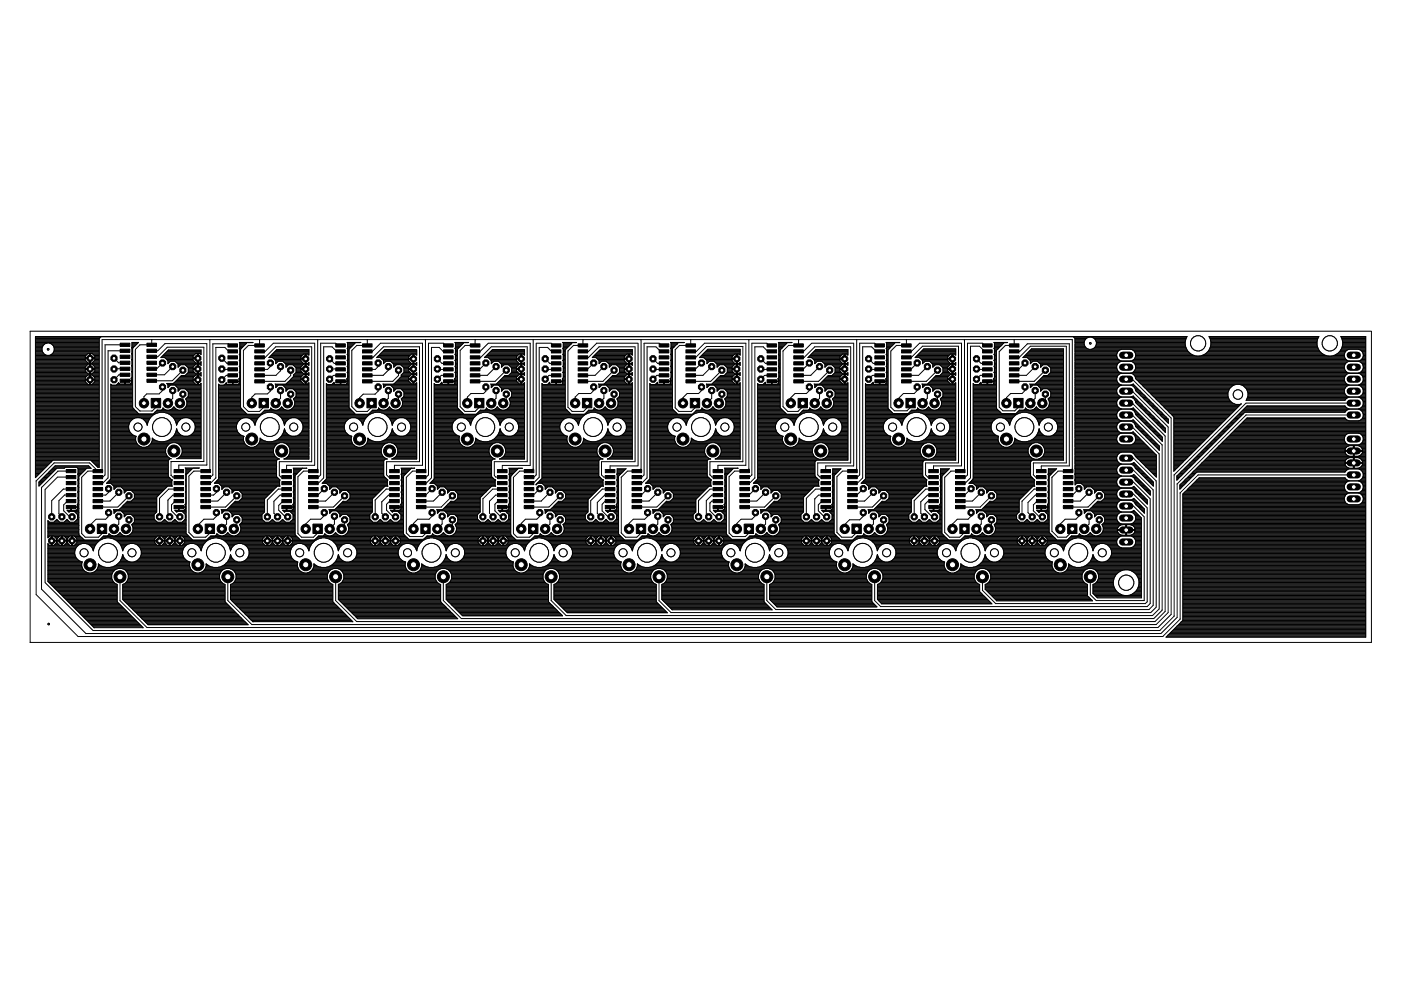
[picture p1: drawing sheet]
<svg xmlns="http://www.w3.org/2000/svg" width="297mm" height="210mm" viewBox="0 0 297 210" stroke-linecap="round" stroke-linejoin="round" font-family="sans-serif">
<g fill="#000" stroke="#000" stroke-width=".21">
<path d="M25.5 72.8h2v.6h-2zM25.5 74h2v.7h-2zM25.5 75.3h2v.7h-2zM25.5 76.6h2v.7h-2zM25.5 77.9h2v.6h-2zM25.5 79.1h2v.7h-2zM31.2 79.1h2v.7h-2zM31.2 77.9h2v.6h-2zM31.2 76.6h2v.7h-2zM31.2 75.3h2v.7h-2zM31.2 74h2v.7h-2zM31.2 72.8h2v.6h-2z"/>
<path d="M48.3 72.9h2.1v.7h-2.1zM48.3 74.2h2.1v.6h-2.1zM48.3 75.4h2.1v.7h-2.1zM48.3 76.7h2.1v.7h-2.1zM48.3 78h2.1v.7h-2.1zM48.3 79.2h2.1v.7h-2.1zM54 79.2h2v.7h-2zM54 78h2v.7h-2zM54 76.7h2v.7h-2zM54 75.4h2v.7h-2zM54 74.2h2v.6h-2zM54 72.9h2v.7h-2z"/>
<path d="M71.2 72.9h2v.7h-2zM71.2 74.2h2v.6h-2zM71.2 75.4h2v.7h-2zM71.2 76.7h2v.7h-2zM71.2 78h2v.7h-2zM71.2 79.2h2v.7h-2zM76.9 79.2h2v.7h-2zM76.9 78h2v.7h-2zM76.9 76.7h2v.7h-2zM76.9 75.4h2v.7h-2zM76.9 74.2h2v.6h-2zM76.9 72.9h2v.7h-2z"/>
<path d="M94 72.9h2.1v.7h-2.1zM94 74.2h2.1v.6h-2.1zM94 75.4h2.1v.7h-2.1zM94 76.7h2.1v.7h-2.1zM94 78h2.1v.7h-2.1zM94 79.2h2.1v.7h-2.1zM99.7 79.2h2v.7h-2zM99.7 78h2v.7h-2zM99.7 76.7h2v.7h-2zM99.7 75.4h2v.7h-2zM99.7 74.2h2v.6h-2zM99.7 72.9h2v.7h-2z"/>
<path d="M116.9 72.9h2v.7h-2zM116.9 74.2h2v.6h-2zM116.9 75.4h2v.7h-2zM116.9 76.7h2v.7h-2zM116.9 78h2v.7h-2zM116.9 79.2h2v.7h-2zM122.6 79.2h2v.7h-2zM122.6 78h2v.7h-2zM122.6 76.7h2v.7h-2zM122.6 75.4h2v.7h-2zM122.6 74.2h2v.6h-2zM122.6 72.9h2v.7h-2z"/>
<path d="M139.8 72.9h2v.7h-2zM139.8 74.2h2v.6h-2zM139.8 75.4h2v.7h-2zM139.8 76.7h2v.7h-2zM139.8 78h2v.7h-2zM139.8 79.2h2v.7h-2zM145.4 79.2h2.1v.7h-2.1zM145.4 78h2.1v.7h-2.1zM145.4 76.7h2.1v.7h-2.1zM145.4 75.4h2.1v.7h-2.1zM145.4 74.2h2.1v.6h-2.1zM145.4 72.9h2.1v.7h-2.1z"/>
<path d="M162.6 72.9h2.1v.7h-2.1zM162.6 74.2h2.1v.6h-2.1zM162.6 75.4h2.1v.7h-2.1zM162.6 76.7h2.1v.7h-2.1zM162.6 78h2.1v.7h-2.1zM162.6 79.2h2.1v.7h-2.1zM168.3 79.2h2v.7h-2zM168.3 78h2v.7h-2zM168.3 76.7h2v.7h-2zM168.3 75.4h2v.7h-2zM168.3 74.2h2v.6h-2zM168.3 72.9h2v.7h-2z"/>
<path d="M185.5 72.9h2v.7h-2zM185.5 74.2h2v.6h-2zM185.5 75.4h2v.7h-2zM185.5 76.7h2v.7h-2zM185.5 78h2v.7h-2zM185.5 79.2h2v.7h-2zM191.2 79.2h2v.7h-2zM191.2 78h2v.7h-2zM191.2 76.7h2v.7h-2zM191.2 75.4h2v.7h-2zM191.2 74.2h2v.6h-2zM191.2 72.9h2v.7h-2z"/>
<path d="M208.3 72.9h2.1v.7h-2.1zM208.3 74.2h2.1v.6h-2.1zM208.3 75.4h2.1v.7h-2.1zM208.3 76.7h2.1v.7h-2.1zM208.3 78h2.1v.7h-2.1zM208.3 79.2h2.1v.7h-2.1zM214 79.2h2v.7h-2zM214 78h2v.7h-2zM214 76.7h2v.7h-2zM214 75.4h2v.7h-2zM214 74.2h2v.6h-2zM214 72.9h2v.7h-2z"/>
<path d="M25.5 80.4h2v.7h-2zM31.2 80.4h2v.7h-2zM48.3 80.5h2.1v.7h-2.1zM54 80.5h2v.7h-2zM71.2 80.5h2v.7h-2zM76.9 80.5h2v.7h-2zM94 80.5h2.1v.7h-2.1zM99.7 80.5h2v.7h-2zM116.9 80.5h2v.7h-2zM122.6 80.5h2v.7h-2zM139.8 80.5h2v.7h-2zM145.4 80.5h2.1v.7h-2.1z"/>
<path d="M162.6 80.5h2.1v.7h-2.1zM168.3 80.5h2v.7h-2zM185.5 80.5h2v.7h-2zM191.2 80.5h2v.7h-2zM208.3 80.5h2.1v.7h-2.1zM214 80.5h2v.7h-2zM14.1 99.5h2v.7h-2zM14.1 100.8h2v.7h-2zM14.1 102.1h2v.7h-2zM14.1 103.4h2v.6h-2zM14.1 104.6h2v.7h-2zM14.1 105.9h2v.7h-2z"/>
<path d="M14.1 107.2h2v.6h-2zM19.7 107.2h2.1v.6h-2.1zM19.7 105.9h2.1v.7h-2.1zM19.7 104.6h2.1v.7h-2.1zM19.7 103.4h2.1v.6h-2.1zM19.7 102.1h2.1v.7h-2.1zM19.7 100.8h2.1v.7h-2.1zM19.7 99.5h2.1v.7h-2.1zM36.9 99.5h2v.7h-2zM36.9 100.8h2v.7h-2zM36.9 102.1h2v.7h-2zM36.9 103.4h2v.6h-2z"/>
<path d="M36.9 104.6h2v.7h-2zM36.9 105.9h2v.7h-2zM36.9 107.2h2v.6h-2zM42.6 107.2h2v.6h-2zM42.6 105.9h2v.7h-2zM42.6 104.6h2v.7h-2zM42.6 103.4h2v.6h-2zM42.6 102.1h2v.7h-2zM42.6 100.8h2v.7h-2zM42.6 99.5h2v.7h-2zM59.8 99.5h2v.7h-2zM59.8 100.8h2v.7h-2z"/>
<path d="M59.8 102.1h2v.7h-2zM59.8 103.4h2v.6h-2zM59.8 104.6h2v.7h-2zM59.8 105.9h2v.7h-2zM59.8 107.2h2v.6h-2zM65.4 107.2h2.1v.6h-2.1zM65.4 105.9h2.1v.7h-2.1zM65.4 104.6h2.1v.7h-2.1zM65.4 103.4h2.1v.6h-2.1zM65.4 102.1h2.1v.7h-2.1zM65.4 100.8h2.1v.7h-2.1zM65.4 99.5h2.1v.7h-2.1z"/>
<path d="M82.6 99.5h2v.7h-2zM82.6 100.8h2v.7h-2zM82.6 102.1h2v.7h-2zM82.6 103.4h2v.6h-2zM82.6 104.6h2v.7h-2zM82.6 105.9h2v.7h-2zM82.6 107.2h2v.6h-2zM88.3 107.2h2v.6h-2zM88.3 105.9h2v.7h-2zM88.3 104.6h2v.7h-2zM88.3 103.4h2v.6h-2zM88.3 102.1h2v.7h-2z"/>
<path d="M88.3 100.8h2v.7h-2zM88.3 99.5h2v.7h-2zM105.5 99.5h2v.7h-2zM105.5 100.8h2v.7h-2zM105.5 102.1h2v.7h-2zM105.5 103.4h2v.6h-2zM105.5 104.6h2v.7h-2zM105.5 105.9h2v.7h-2zM105.5 107.2h2v.6h-2zM111.1 107.2h2.1v.6h-2.1zM111.1 105.9h2.1v.7h-2.1zM111.1 104.6h2.1v.7h-2.1z"/>
<path d="M111.1 103.4h2.1v.6h-2.1zM111.1 102.1h2.1v.7h-2.1zM111.1 100.8h2.1v.7h-2.1zM111.1 99.5h2.1v.7h-2.1zM128.3 99.5h2.1v.7h-2.1zM128.3 100.8h2.1v.7h-2.1zM128.3 102.1h2.1v.7h-2.1zM128.3 103.4h2.1v.6h-2.1zM128.3 104.6h2.1v.7h-2.1zM128.3 105.9h2.1v.7h-2.1zM128.3 107.2h2.1v.6h-2.1zM134 107.2h2v.6h-2z"/>
<path d="M134 105.9h2v.7h-2zM134 104.6h2v.7h-2zM134 103.4h2v.6h-2zM134 102.1h2v.7h-2zM134 100.8h2v.7h-2zM134 99.5h2v.7h-2zM151.2 99.5h2v.7h-2zM151.2 100.8h2v.7h-2zM151.2 102.1h2v.7h-2zM151.2 103.4h2v.6h-2zM151.2 104.6h2v.7h-2zM151.2 105.9h2v.7h-2z"/>
<path d="M151.2 107.2h2v.6h-2zM156.9 107.2h2v.6h-2zM156.9 105.9h2v.7h-2zM156.9 104.6h2v.7h-2zM156.9 103.4h2v.6h-2zM156.9 102.1h2v.7h-2zM156.9 100.8h2v.7h-2zM156.9 99.5h2v.7h-2zM174.1 99.5h2v.7h-2zM174.1 100.8h2v.7h-2zM174.1 102.1h2v.7h-2zM174.1 103.4h2v.6h-2z"/>
<path d="M174.1 104.6h2v.7h-2zM174.1 105.9h2v.7h-2zM174.1 107.2h2v.6h-2zM179.7 107.2h2.1v.6h-2.1zM179.7 105.9h2.1v.7h-2.1zM179.7 104.6h2.1v.7h-2.1zM179.7 103.4h2.1v.6h-2.1zM179.7 102.1h2.1v.7h-2.1zM179.7 100.8h2.1v.7h-2.1zM179.7 99.5h2.1v.7h-2.1zM196.9 99.5h2v.7h-2zM196.9 100.8h2v.7h-2z"/>
<path d="M196.9 102.1h2v.7h-2zM196.9 103.4h2v.6h-2zM196.9 104.6h2v.7h-2zM196.9 105.9h2v.7h-2zM196.9 107.2h2v.6h-2zM202.6 107.2h2v.6h-2zM202.6 105.9h2v.7h-2zM202.6 104.6h2v.7h-2zM202.6 103.4h2v.6h-2zM202.6 102.1h2v.7h-2zM202.6 100.8h2v.7h-2zM202.6 99.5h2v.7h-2z"/>
<path d="M219.8 99.5h2v.7h-2zM219.8 100.8h2v.7h-2zM219.8 102.1h2v.7h-2zM219.8 103.4h2v.6h-2zM219.8 104.6h2v.7h-2zM219.8 105.9h2v.7h-2zM219.8 107.2h2v.6h-2zM225.4 107.2h2.1v.6h-2.1zM225.4 105.9h2.1v.7h-2.1zM225.4 104.6h2.1v.7h-2.1zM225.4 103.4h2.1v.6h-2.1zM225.4 102.1h2.1v.7h-2.1z"/>
<path d="M225.4 100.8h2.1v.7h-2.1zM225.4 99.5h2.1v.7h-2.1z"/>
</g>
<g fill="none" stroke="#000" stroke-width=".21">
<path d="M7.5 77.1h13.5M7.5 75h1.9M7.5 74h1.4M7.5 72.6h13.5M7.5 78.1h13.5M7.5 79.5h13.5M7.5 76.1h13.5M7.5 79.1h11.1M7.5 72.8h2.3M7.5 76.6h10.8M7.5 71.4h13.9M7.5 71.6h13.7"/>
<path d="M7.5 71.8h13.5M7.5 71.9h13.5M7.5 72.1h13.5M7.5 72.3h13.5M7.5 72.5h13.5M7.5 73h1.9M7.5 73.2h1.8M7.5 73.3h1.6M7.5 73.5h1.5M7.5 73.7h1.5M7.5 73.8h1.4M7.5 74.2h1.4"/>
<path d="M7.5 74.3h1.4M7.5 74.5h1.5M7.5 74.7h1.6M7.5 74.9h1.7M7.5 75.2h2.1M7.5 75.4h10.7M7.5 75.5h10.6M7.5 75.7h10.6M7.5 75.9h11.5M7.5 76.2h10.6M7.5 76.4h10.6M7.5 76.8h11"/>
<path d="M7.5 76.9h11.1M7.5 77.3h11.1M7.5 77.4h11M7.5 77.6h10.8M7.5 77.8h10.6M7.5 77.9h10.6M7.5 78.3h11.5M7.5 78.5h10.6M7.5 78.6h10.6M7.5 78.8h10.7M7.5 79h10.9M7.5 79.3h13.5"/>
<path d="M7.5 79.7h11M7.5 79.8h10.8M7.5 80h10.7M9.1 73.3a1.32 1.32 0 0 0 1.1 2.1 1.32 1.32 0 0 0 1.1-2.1M9.1 73.3a1.34 1.34 0 0 1 2.2 0M10.6 72.8h10.4M10.8 75.2h7.6M11 73h10M11 75h7.6M11.1 73.2h9.9M11.2 74.9h9.8M11.3 73.3h9.7"/>
<path d="M11.3 74.7h9.7M11.4 73.5h9.6M11.4 74.5h9.6M11.5 73.7h9.5M11.5 74.3h9.5M11.5 74h9.5M11.5 73.8h9.5M11.5 74.2h9.5M18.1 78.1v-.3l.6-.6h.3v2h-.3l-.6-.5M18.1 78.7v-.4h2v.4M18.1 75.5l.6-.6h.3v2.1h-.3l-.6-.6v-.3M18.1 75.5v.3h2v-.3"/>
<path d="M18.7 79.5l-.6 .6v.3h2v-.3l-.6-.6M19 75h.2M19 79.1h.2M19 76.6h.2M19 79.5v2M19 75.2h.2M19 75.4h.2M19 75.5h.2M19 75.7h.2M19 76.2h.2M19 76.4h.2M19 76.8h.2"/>
<path d="M19 76.9h.2M19 77.3h.2M19 77.4h.2M19 77.6h.2M19 77.8h.2M19 77.9h.2M19 78.5h.2M19 78.6h.2M19 78.8h.2M19 79h.2M19 79.7h.2M19 79.8h.2"/>
<path d="M19 80h.2M19.2 79.5v2M19.2 75.9h1.8M19.2 78.3h1.8M19.6 76.9h1.4M19.6 77.3h1.4M19.6 75h1.4M19.6 79.1h1.4M19.7 79.7h1.3M19.7 76.8h1.3M19.7 77.4h1.3M19.8 75.2h1.2"/>
<path d="M19.8 79h1.2M19.8 79.8h1.2M19.9 76.6h1.1M19.9 77.6h1.1M20 75.4h1M20 78.8h1M20 80h1M20.1 76.4h.9M20.1 77.8h.9M20.1 78.1v-.3l-.6-.6h-.3v2h.3l.6-.5M20.1 75.5l-.6-.6h-.3v2.1h.3l.6-.6M20.1 76.1v.3"/>
<path d="M20.1 75.5h.9M20.1 75.7h.9M20.1 76.2h.9M20.1 77.9h.9M20.1 78.5h.9M20.1 78.6h.9M21 71.8v27.3h-.3l-1.5-1.5h-8l-3.7 3.7v-29.9h244.2l-.4 1v.7M21 71.8l.4-.4h206.2l.3 .4M24.2 75.9l.9 1h1.4M26.5 78.2h-2.3M26.5 74.4h-3.6v26.9l-1.1 1.1h-1.1M26.5 73.1h-4.2v27.6l-.5 .5h-1.1"/>
<path d="M26.5 79.5h-1.3l-1 1M27.9 78.8l.1 1.2M27.9 75h.2M27.9 78.8h.2M27.9 76.2h.2M27.9 77.6h.2M28 73.7h.3M28 73.8h.1M28 77.1h.1M28 74h.1M28 78.1h.1M28 79.5h.1"/>
<path d="M28 76.1h.1M28 73.9v2.5M28 76.4v1M28 77.4l-.1 1.4M28 80l-.2 .2 .1 .1M28 79.1h.1M28 72.8h1.2M28 76.6h.1M28 73h1M28 73.2h.8M28 73.3h.6M28 73.5h.5"/>
<path d="M28 74.2h.1M28 74.3h.1M28 74.5h.1M28 74.7h.1M28 74.9h.1M28 75.2h.1M28 75.4h.1M28 75.5h.1M28 75.7h.1M28 75.9h.1M28 76.4h.1M28 76.8h.1"/>
<path d="M28 76.9h.1M28 77.3h.1M28 77.4h.1M28 77.8h.1M28 77.9h.1M28 78.3h.1M28 78.5h.1M28 78.6h.1M28 79h.1M28 79.3h.1M28 79.7h.1M28 79.8h.1"/>
<path d="M28 80h.1M28.1 73.8l1.3-1.2h-1.4v1.3M28.1 73.8v12.6l1.3 1.3M32.2 75.6h1.2l2.1-2h7.7v24.3h-6.9v2.9l.3 .4h1.3M32.2 74.4h1.2l1.6-1.5h8.9v25.7h-6v1.3M32.2 72v1.1h-2.5l-1 1v12.1l1 .9h2.6l.8-.7v-.9M32.2 72h.1M34.2 75.7h6.7M34.4 75.5h6.5M34.5 77l-1.3 1.2h-1M34.5 75.4h6.6M34.7 75.2h6.6"/>
<path d="M34.9 75h6.5M35 75.9h6.8M35.1 74.9h7.5M35.2 76.1h6.9v.9h.3l.2-.3v.8l-.2-.3h-.3v.9h-2.2M35.2 74.7h7.4M35.3 76.2h5.6M35.4 74.5h7.2M35.5 76.4h5.5M35.6 74.3h7M35.6 77.1h.1M35.6 76.6h5.5M35.6 76.8h.4"/>
<path d="M35.6 76.9h.2M36.6 77.7l-1.7 1.8h-2.7M37.3 76.8h4M37.4 76.9h4.1M37.6 77.1h5M37.8 77.3h3.7M37.8 77.4h.4M37.8 77.6h.2M37.8 77.8h.1M38.1 80h2.9M38.2 79.8h3M38.4 79.7h3"/>
<path d="M38.8 78.5l-2.3 2.2h-4.3M39.3 77.4h2M39.4 79.5h3.2M39.5 77.6h1.6M39.6 79.3h3M39.7 77.8h1.3M39.7 79.1h1.7M39.9 77.9h1M39.9 79h1.4M39.9 79l-.7 .6h-.7l-1.7 1.7h-1.5l.3 .3v.6l.5-.5M39.9 78.3h1.9M39.9 78.5h1"/>
<path d="M39.9 78.6h1M39.9 78.8h1.2M40.9 75.5v.3h1.2v-.9h.3l.2 .3v-1h-6.9l-1.6 1.6h.8l.7 .7v.6l.5-.5h1l.7 .6v.7l.5-.6h.9l.7 .7v1M40.9 78.1v-.3l.6-.6h.3v2h-.3l-.6-.5M40.9 78.7v-.4h1.2v.9h.3l.2-.2v.8l-.2-.3M40.9 75.5l.6-.6h.3v2.1h-.3l-.6-.6v-.3M41.5 79.5l-.6 .6v.3h1.2v-.9M41.8 75h.3M41.8 79.5v2M41.8 79.1h.3M41.8 76.6h.3M41.8 75.2h.3"/>
<path d="M41.8 75.4h.3M41.8 75.5h.3M41.8 75.7h.3M41.8 76.2h.3M41.8 76.4h.3M41.8 76.8h.3M41.8 76.9h.3M41.8 77.3h.3M41.8 77.4h.3M41.8 77.6h.3M41.8 77.8h.3M41.8 77.9h.3"/>
<path d="M41.8 78.5h.3M41.8 78.6h.3M41.8 78.8h.3M41.8 79h.3M41.8 79.7h.3M41.8 79.8h.3M41.8 80h.3M42.4 76.9h.2M42.4 77.3h.2M42.5 75h.1M42.5 79.1h.1M42.5 79.7h.1"/>
<path d="M42.6 76.8h.1M42.6 77.4h.1M44.5 72v27.9h-3.4l-1.1 1v12l1.1 1h2.5l.9-.9v-.9M47 75.9l1.1 1.1h1.2M47 78.2l2.3 .1M49.3 74.5h-.8l-.8-.8h-1.9v27.6l-1.1 1.1h-1.1M49.3 73.2h-.5l-.4-.3h-3.3v27.8l-.4 .5h-1.1M49.3 79.6h-1.3l-1 .9M50.8 76.4h.2M50.8 79h.2M50.8 73.8h.4M50.8 75.2h.2"/>
<path d="M50.8 77.6h.2M50.8 77.1h.2M50.8 75h.2M50.8 74h.3M50.8 74l-.1-1.4h2.9h-1.2l-1.4 1.4v12.5l1.4 1.3h2.9l.9-.8h.9l.3-.3M50.8 77.6l-.1 3.2h-1.3v.7M50.8 78.1h.2M50.8 74v1M50.8 75v1.5M50.8 76.5v1.1M50.8 79.5h.2M50.8 76.1h.2"/>
<path d="M50.8 79.1h.2M50.8 72.8h1.5M50.8 76.6h.2M50.8 73h1.3M50.8 73.2h1.1M50.8 73.3h1M50.8 73.5h.8M50.8 73.7h.6M50.8 74.2h.2M50.8 74.3h.2M50.8 74.5h.2M50.8 74.7h.2"/>
<path d="M50.8 74.9h.2M50.8 75.4h.2M50.8 75.5h.2M50.8 75.7h.2M50.8 75.9h.2M50.8 76.2h.2M50.8 76.8h.2M50.8 76.9h.2M50.8 77.3h.2M50.8 77.4h.2M50.8 77.8h.2M50.8 77.9h.2"/>
<path d="M50.8 78.3h.2M50.8 78.5h.2M50.8 78.6h.2M50.8 78.8h.2M50.8 79.3h.2M50.8 79.7h.2M50.8 79.8h.2M50.8 80h.2M55 75.8h1.2l2.3-2.3h7.6v24.4h-6.9v2.9l.4 .4h1.2M55 74.5h1.2l1.8-1.7h8.7v25.9h-5.9v1.2M55.1 72l-.1 1.2h-2.3l-1.1 1.1v11.9l1 1h2.4l.9-.9v-.8M57.1 75.7h6.7"/>
<path d="M57.3 75.5h6.6M57.3 77v.7l-.6 .6h-1.7M57.4 75.4h6.7M57.6 75.2h6.6M57.8 75h7.7M57.8 75.9h6M58 74.9h7.5M58 76.1h6.7M58.1 74.7h7.4M58.2 76.2h5.6M58.3 74.5h7.2M58.4 76.4h5.4"/>
<path d="M58.5 77.1h.1M58.5 76.6h5.4M58.5 74.3h7M58.5 76.8h.3M58.5 76.9h.2M58.6 74.2h6.9M59.5 77.7v.9l-1 1h-3.5M60.1 76.8h4M60.3 76.9h3.9M60.5 77.1h5M60.6 77.3h3.7M60.6 77.4h.5"/>
<path d="M60.6 77.6h.3M60.6 77.8h.1M61.6 78.5v1.1l-1.2 1.3h-5.4M62.1 80h1.7M62.2 77.4h2M62.2 79.5v.4l-1.6 1.5h-2.3l.2 .8 .5-.5M62.2 79.7h1.9M62.2 79.8h1.7M62.3 79.5h2M62.4 77.6h1.6M62.4 79.3h3.1M62.5 77.8h1.3"/>
<path d="M62.6 79.1h1.7M62.7 77.9h1.1M62.8 79h1.3M62.8 79l-.6 .5M62.8 78.3h1.9M62.8 78.5h1M62.8 78.6h1M62.8 78.8h1.1M63.8 80l.6-.6h.3v2h-.3l-.6-.6M63.8 78.7v-.4h1.1v.9h.3l.3-.2v.6l-.3-.2h-.3v.9h-1.1v-.3M63.8 78.1v-.3l.6-.6h.3v2h-.3l-.6-.5M64.4 77.1l-.6-.6v-.3h1.1v.9"/>
<path d="M64.4 75.1l-.6 .5v.4h1.1v-.9M64.7 75.1v2M64.7 79.5h.2M64.7 79.1h.2M64.7 76.6h.2M64.7 75.2h.2M64.7 75.4h.2M64.7 75.5h.2M64.7 75.7h.2M64.7 75.9h.2M64.7 76.2h.2M64.7 76.4h.2"/>
<path d="M64.7 76.8h.2M64.7 76.9h.2M64.7 77.3h.2M64.7 77.4h.2M64.7 77.6h.2M64.7 77.8h.2M64.7 77.9h.2M64.7 78.5h.2M64.7 78.6h.2M64.7 78.8h.2M64.7 79h.2M64.7 79.7h.2"/>
<path d="M64.7 79.8h.2M64.7 80h.2M65.2 75.1l.3 .2v-1.2h-6.8l-1.7 1.7h.8l.7 .7v.6l.5-.5h.9l.7 .6v.7l.6-.6h.9l.7 .7v1M65.2 77.1l.3-.3v.7l-.3-.3h-.3v.9h-2.1M65.3 77.3h.2M65.3 79.1h.2M65.3 79.5h.2M65.4 75.2h.1M65.4 76.9h.1M65.4 77.4h.1M67.4 72v27.4l-.5 .5h-2.6l-1.1 1.2v12l.7 .8h2.6l.9-.9v-.9M69.9 76.1l1 .9h1.3"/>
<path d="M69.9 78.2l2.3 .1M72.2 73.2h-.6l-.4-.4h-3.2v27.9l-.5 .5h-1.1M72.2 74.5h-.8l-1-1h-1.8v27.8l-1.1 1.1h-1.1M72.2 79.6h-1.5l-.8 .8M73.6 76.4h.4M73.6 79h.4M73.6 73.8h.6M73.7 75.2h.3M73.7 77.6h.3M73.7 77.8h.3M73.7 77.1h.3M73.7 75h.3"/>
<path d="M73.7 74h.3M73.7 74l-.1-1.4h2.9h-1.1l-1.4 1.4v12.5l1.4 1.3h2.7l.9-.8h1l.3-.3M73.7 77.6l-.1 3.2h-1.3v.7M73.7 78.1h.3M73.7 74v1M73.7 75v1.5M73.7 76.5v1.1M73.7 79.5h.3M73.7 76.1h.3M73.7 79.1h.3M73.7 72.8h1.5M73.7 76.6h.3"/>
<path d="M73.7 73h1.4M73.7 73.2h1.2M73.7 73.3h1M73.7 73.5h.9M73.7 73.7h.7M73.7 74.2h.3M73.7 74.3h.3M73.7 74.5h.3M73.7 74.7h.3M73.7 74.9h.3M73.7 75.4h.3M73.7 75.5h.3"/>
<path d="M73.7 75.7h.3M73.7 75.9h.3M73.7 76.2h.3M73.7 76.8h.3M73.7 76.9h.3M73.7 77.3h.3M73.7 77.4h.3M73.7 77.9h.3M73.7 78.3h.3M73.7 78.5h.3M73.7 78.6h.3M73.7 78.8h.3"/>
<path d="M73.7 79.3h.3M73.7 79.7h.3M73.7 79.8h.3M73.7 80h.3M77.9 75.8h1.2l2.2-2.3h7.6v24.4h-6.9v2.8l.4 .5h1.2M77.9 72v1.2h-2.3l-1 1.1v11.9l1 1h2.3l.9-.9v-.8M77.9 74.5h1.1l1.7-1.7h8.9v25.9h-6v1.2M79.9 75.7h6.8M80.1 75.5h6.7M80.2 77v.7l-.6 .6h-1.7M80.3 75.4h6.6M80.5 75.2h6.6"/>
<path d="M80.6 75h7.7M80.7 75.9h6M80.8 74.9h7.5M80.9 76.1h6.7M81 74.7h7.3M81 76.2h5.7M81.2 74.5h7.1M81.2 76.4h5.5M81.3 77.1h.1M81.3 76.6h5.4M81.3 74.3h7M81.3 76.8h.4"/>
<path d="M81.3 76.9h.2M81.5 74.2h6.8M82.3 77.7v.8l-1.1 1.1h-3.3M83 76.8h3.9M83.1 76.9h4M83.3 77.1h5M83.5 77.3h3.7M83.5 77.4h.4M83.5 77.6h.3M83.5 77.8h.1M84.5 78.5v1.1l-1.2 1.3h-5.4M84.9 80h1.8"/>
<path d="M85 77.4h2M85.1 79.7h1.9M85.1 79.8h1.7M85.1 79.5h2M85.2 77.6h1.6M85.3 79.3h3M85.4 77.8h1.3M85.4 79.1h1.7M85.6 77.9h1.1M85.6 79h1.4M85.6 78.3h2M85.6 78.5h1.1"/>
<path d="M85.6 78.6h1.1M85.6 78.8h1.2M86.7 80l.5-.6h.4v2h-.4l-.5-.6v-.3h1.1v.9h.3l.2-.3v16.2h-5.2l1-.7M86.7 78.7v-.4h1.1v.9h.3l.2-.2v.6l-.2-.2h-.3v.9h-1.1v-.3M86.7 78.1v-.3l.5-.6h.4v2h-.4l-.5-.5M87.2 77.1l-.5-.6v-.3h1.1v.9M87.2 75.1l-.5 .5v.4h1.1v-.9M87.6 75.1v2M87.6 79.5h.2M87.6 79.1h.2M87.6 76.6h.2M87.6 75.2h.2"/>
<path d="M87.6 75.4h.2M87.6 75.5h.2M87.6 75.7h.2M87.6 75.9h.2M87.6 76.2h.2M87.6 76.4h.2M87.6 76.8h.2M87.6 76.9h.2M87.6 77.3h.2M87.6 77.4h.2M87.6 77.6h.2M87.6 77.8h.2"/>
<path d="M87.6 77.9h.2M87.6 78.5h.2M87.6 78.6h.2M87.6 78.8h.2M87.6 79h.2M87.6 79.7h.2M87.6 79.8h.2M87.6 80h.2M88.1 75.1l.2 .2v-1.2h-6.7l-1.7 1.7h.7l.7 .7v.6l.6-.5h.9l.7 .6v.7l.5-.6h1l.6 .7v1l-.5 .5v.4l-1.6 1.5h-2.3l.1 .8 .6-.5M88.1 77.1l.2-.3v.7l-.2-.3h-.3v.9h-2.2M88.1 77.3h.2M88.2 79.1h.1"/>
<path d="M88.2 79.5h.1M88.2 75.2h.1M88.3 76.9h.1M88.3 77.4h.1M90.2 72v27.4l-.5 .5h-2.2l-1.4 1.3v11.8l.8 .8h2.7l.6-.7v-1M92.7 76.1l1 .9h1.4M92.7 78.2l2.4 .1M95 73.3h-.6l-.4-.5h-3.2v27.9l-.4 .5h-1.1M95.1 74.5h-1.1l-.9-.8h-1.6v27.6l-1.1 1.1h-1.1M95.1 79.6h-1.5l-.9 .8M95.1 73.2l-.1 .1M96.5 79l.1 1.1-.2 .2v.5h-1.3v.7"/>
<path d="M96.5 76.4h.5M96.5 79h.5M96.5 73.8h.7M96.5 75.2h.5M96.5 77.6h.5M96.5 77.8h.5M96.6 77.1h.4M96.6 75h.4M96.6 74h.4M96.6 74l-.1-1.4h2.9h-1l-1.4 1.4v12.5l1.3 1.3h2.7l.9-.8h.9l.3-.3M96.6 78.1h.4M96.6 74v1"/>
<path d="M96.6 75v1.5M96.6 76.5l-.1 2.5M96.6 79.5h.4M96.6 76.1h.4M96.6 79.1h.4M96.6 72.8h1.6M96.6 76.6h.4M96.6 73h1.5M96.6 73.2h1.3M96.6 73.3h1.1M96.6 73.5h1M96.6 73.7h.8"/>
<path d="M96.6 74.2h.4M96.6 74.3h.4M96.6 74.5h.4M96.6 74.7h.4M96.6 74.9h.4M96.6 75.4h.4M96.6 75.5h.4M96.6 75.7h.4M96.6 75.9h.4M96.6 76.2h.4M96.6 76.8h.4M96.6 76.9h.4"/>
<path d="M96.6 77.3h.4M96.6 77.4h.4M96.6 77.9h.4M96.6 78.3h.4M96.6 78.5h.4M96.6 78.6h.4M96.6 78.8h.4M96.6 79.3h.4M96.6 79.7h.4M96.6 79.8h.4M96.6 80h.4M100.7 75.8h1.2l2.3-2.3h7.6v24.4h-7v2.9l.3 .4h1.4"/>
<path d="M100.7 74.5h1.1l1.7-1.7h8.9v25.9h-5.9v1.2M100.8 72l-.1 1.2h-2.1l-1 1.1v11.9l1 1h2.1l.9-.9v-.8M102.8 75.7h6.7M103 75.5h6.6M103 77l-1.3 1.3h-1M103.1 75.4h6.7M103.3 75.2h6.7M103.5 75h7.7M103.6 75.9h5.9M103.7 74.9h7.5M103.7 76.1h6.7M103.8 74.7h7.4"/>
<path d="M103.9 76.2h5.6M104 74.5h7.2M104.1 76.4h5.4M104.2 77.1h.1M104.2 76.6h5.4M104.2 76.8h.3M104.2 76.9h.2M104.2 74.3h7M104.4 74.2h6.8M105.2 77.7l-1.9 1.9h-2.6M105.8 76.8h3.9M106 76.9h3.9"/>
<path d="M106.2 77.1h5M106.3 77.3h3.7M106.3 77.4h.5M106.3 77.6h.3M106.3 77.8h.1M106.7 80h2.8M106.8 79.8h2.8M107 79.7h2.8M107.3 78.5l-2.3 2.4h-4.3M107.9 77.4h2M107.9 79.5h2.1M108.1 77.6h1.6"/>
<path d="M108.1 79.3h3.1M108.2 77.8h1.3M108.3 79.1h1.7M108.4 77.9h1.1M108.5 79l-.7 .6h-.8l-1.8 1.8h-1.2l.2 .8 .5-.5h6.5M108.5 78.3h1.9M108.5 78.5h1M108.5 78.6h1M108.5 78.8h1.2M108.5 79h1.3M109.5 80l.6-.6h.3v2h-.3l-.6-.6v-.3h1.1v.9h.3l.3-.3v16.2h-5.3l1-.7M109.5 78.7v-.4h1.1v.9h.3l.3-.2v.6l-.3-.2h-.3v.9h-1.1v-.3"/>
<path d="M109.5 78.1v-.3l.6-.6h.3v2h-.3l-.6-.5M110.1 77.1l-.6-.6v-.3h1.1v.9M110.1 75.1l-.6 .5v.4h1.1v-.9M110.4 75.1v2M110.4 79.5h.2M110.4 79.1h.2M110.4 76.6h.2M110.4 75.2h.2M110.4 75.4h.2M110.4 75.5h.2M110.4 75.7h.2M110.4 75.9h.2"/>
<path d="M110.4 76.2h.2M110.4 76.4h.2M110.4 76.8h.2M110.4 76.9h.2M110.4 77.3h.2M110.4 77.4h.2M110.4 77.6h.2M110.4 77.8h.2M110.4 77.9h.2M110.4 78.5h.2M110.4 78.6h.2M110.4 78.8h.2"/>
<path d="M110.4 79h.2M110.4 79.7h.2M110.4 79.8h.2M110.4 80h.2M110.9 75.1l.3 .2v-1.2h-6.8l-1.7 1.7h.8l.7 .7v.6l.5-.5h1l.6 .6v.7l.6-.6h.9l.7 .7v1M110.9 77.1l.3-.3v.7l-.3-.3h-.3v.9h-2.1M111 77.3h.2M111 79.1h.2M111.1 79.5h.1M111.1 75.2h.1M111.1 76.9h.1M111.1 77.4h.1"/>
<path d="M113.1 72v27.4l-.5 .5h-2.4l-1.3 1.3v11.9l.7 .8h2.7l.8-.8v-1M115.6 76.1l1 .9h1.3M115.6 78.2l2.3 .1M117.9 73.2l-.7 .1-.3-.5h-3.2v27.9l-.5 .5h-1M117.9 74.5h-1l-.8-.8h-1.8v27.5l-1.2 1.2h-.9M117.9 79.6h-1.5l-.8 .8M119.3 79l.1 1.1-.2 .2 .1 .5h-1.3v.7M119.3 76.4h.5M119.3 79h.5M119.4 73.8h.8M119.4 75.2h.4M119.4 77.6h.4"/>
<path d="M119.4 77.8h.4M119.4 77.1h.4M119.4 75h.4M119.4 74h.6M119.4 74v-1.3l-.1-.1h2.9h-.8l-1.6 1.6M119.4 78.1h.4M119.4 74v1M119.4 75v1.5M119.4 76.5l-.1 2.5M119.4 79.5h.4M119.4 76.1h.4M119.4 79.1h.4"/>
<path d="M119.4 72.8h1.8M119.4 76.6h.4M119.4 73h1.7M119.4 73.2h1.5M119.4 73.3h1.3M119.4 73.5h1.1M119.4 73.7h1M119.4 74.2h.4M119.4 74.3h.4M119.4 74.5h.4M119.4 74.7h.4M119.4 74.9h.4"/>
<path d="M119.4 75.4h.4M119.4 75.5h.4M119.4 75.7h.4M119.4 75.9h.4M119.4 76.2h.4M119.4 76.8h.4M119.4 76.9h.4M119.4 77.3h.4M119.4 77.4h.4M119.4 77.9h.4M119.4 78.3h.4M119.4 78.5h.4"/>
<path d="M119.4 78.6h.4M119.4 78.8h.4M119.4 79.3h.4M119.4 79.7h.4M119.4 79.8h.4M119.4 80h.4M119.8 74.2v12.4l1.3 1.2h2.9l.8-.8h.9l.3-.3M123.6 75.8h1.2l2.2-2.3h7.6v24.4h-7.1v2.8l.5 .5h1.3M123.6 72h.1M123.6 72v1.2h-2l-1.2 1.2v11.9l.9 .9h2.4l.8-.7v-1M123.6 74.5h1.2l1.7-1.7h8.8v26h-6v1.1M125.7 75.7h6.7"/>
<path d="M125.8 75.5h6.7M125.9 77l-1.4 1.3h-.9M126 75.4h6.6M126.2 75.2h6.6M126.4 75h7.7M126.4 75.9h6M126.5 74.9h7.6M126.6 76.1h6.7M126.7 74.7h7.4M126.8 76.2h5.6M126.9 74.5h7.2M126.9 76.4h5.5"/>
<path d="M127 77.1h.1M127 76.6h5.4M127 76.8h.4M127 76.9h.2M127 74.3h7.1M127.2 74.2h6.9M128 77.7l-1.8 1.9h-2.6M128.7 76.8h3.9M128.9 76.9h3.9M129 77.1h5.1M129.2 77.3h3.7M129.2 77.4h.4"/>
<path d="M129.2 77.6h.3M129.2 77.8h.1M129.5 80h2.9M129.7 79.8h2.8M129.9 79.7h2.8M130.2 78.5l-2.4 2.4h-4.2M130.8 77.4h1.9M130.8 79.5h2M130.9 77.6h1.7M131 79.3h3.1M131.1 77.8h1.3M131.1 79.1h1.8"/>
<path d="M131.3 77.9h1.1M131.3 79l-.6 .6h-.8l-1.8 1.8h-1.2l.1 .8 .6-.5h6.5M131.3 78.3h2M131.3 78.5h1.1M131.3 78.6h1.1M131.3 78.8h1.2M131.3 79h1.4M132.4 80l.5-.6h.4v2h-.4l-.5-.6v-.3h1.1v.9h.3l.3-.3v16.2h-5.3l.5-.2 .5-.5M132.4 78.7v-.4h1.1v.9h.3l.3-.2v.6l-.3-.2h-.3v.9h-1.1v-.3M132.4 78.1v-.3l.5-.6h.4v2h-.4l-.5-.5M132.9 77.1l-.5-.6v-.3h1.1v.9M132.9 75.1l-.5 .5v.4h1.1v-.9"/>
<path d="M133.3 75.1v2M133.3 79.5h.2M133.3 79.1h.2M133.3 76.6h.2M133.3 75.2h.2M133.3 75.4h.2M133.3 75.5h.2M133.3 75.7h.2M133.3 75.9h.2M133.3 76.2h.2M133.3 76.4h.2M133.3 76.8h.2"/>
<path d="M133.3 76.9h.2M133.3 77.3h.2M133.3 77.4h.2M133.3 77.6h.2M133.3 77.8h.2M133.3 77.9h.2M133.3 78.5h.2M133.3 78.6h.2M133.3 78.8h.2M133.3 79h.2M133.3 79.7h.2M133.3 79.8h.2"/>
<path d="M133.3 80h.2M133.8 75.1l.3 .2v-1.2h-6.8l-1.7 1.7h.8l.6 .7v.6l.6-.5h.9l.7 .6v.7l.5-.6h1l.6 .7v1M133.8 77.1l.3-.3v.7l-.3-.3h-.3v.9h-2.2M133.8 77.3h.3M133.9 79.1h.2M133.9 79.5h.2M133.9 75.2h.2M134 76.9h.1M134 77.4h.1M135.9 72v27.4l-.5 .5h-2.4l-1.3 1.3v11.8l.9 .9h2.4l.9-.9v-.9M138.5 76.1l.9 .9h1.4M138.5 78.2l2.3 .1"/>
<path d="M140.8 73.2l-.7 .1-.4-.5h-3.2v27.9l-.4 .5h-1.1M140.8 74.5h-.7l-1-1h-1.9v27.8l-1.1 1.1h-1.1M140.8 79.6h-1.5l-.8 .8M142.2 76.4h.4M142.2 79h.4M142.2 73.8h.5M142.2 75.2h.4M142.2 77.6h.4M142.3 77.8h.3M142.3 77.1h.3M142.3 75h.3M142.3 74h.3"/>
<path d="M142.3 74v-1.3l-.1-.1h2.9h-1.3l-1.2 1.3v12.8l1.1 1.1h3.1l.9-.8h.8l.3-.5M142.3 77.6l-.1 3.2h-1.4v.7M142.3 73h1.2M142.3 78.1h.3M142.3 74v1M142.3 75v1.5M142.3 76.5v1.1M142.3 79.5h.3M142.3 76.1h.3M142.3 79.1h.3M142.3 72.8h1.4M142.3 76.6h.3"/>
<path d="M142.3 73.2h1M142.3 73.3h.9M142.3 73.5h.7M142.3 73.7h.5M142.3 74.2h.3M142.3 74.3h.3M142.3 74.5h.3M142.3 74.7h.3M142.3 74.9h.3M142.3 75.4h.3M142.3 75.5h.3M142.3 75.7h.3"/>
<path d="M142.3 75.9h.3M142.3 76.2h.3M142.3 76.8h.3M142.3 76.9h.3M142.3 77.3h.3M142.3 77.4h.3M142.3 77.9h.3M142.3 78.3h.3M142.3 78.5h.3M142.3 78.6h.3M142.3 78.8h.3M142.3 79.3h.3"/>
<path d="M142.3 79.7h.3M142.3 79.8h.3M142.3 80h.3M142.9 73.6h.1M146.5 75.8h1l2.3-2.3h7.7v24.4h-7v2.8l.5 .5h1.2M146.5 72v1.2h-2.4l-.9 1v12.3l.7 .7h2.7l.7-.7v-1M146.5 74.5h1.1l1.8-1.7h8.7v25.9h-5.9v1.2M146.5 72h.1M148.4 75.7h6.8M148.6 75.5h6.7M148.7 77l-1.3 1.3h-.9M148.7 75.4h6.8"/>
<path d="M148.9 75.2h6.8M149.1 75h7.8M149.3 74.9h7.6M149.3 75.9h5.9M149.4 74.7h7.5M149.5 76.1h6.6M149.6 74.5h7.3M149.6 76.2h5.6M149.8 74.3h7.1M149.8 76.4h5.4M149.9 77.1h.1M149.9 76.6h5.4"/>
<path d="M149.9 76.8h.4M149.9 76.9h.2M149.9 74.2h7M150.9 77.7l-1.9 1.9h-2.5M151.5 76.8h4M151.7 76.9h3.9M151.9 77.1h5M152 77.3h3.8M152 77.4h.5M152 77.6h.3M152 77.8h.1M152.4 80h2.8"/>
<path d="M152.5 79.8h2.9M152.7 79.7h2.8M153.1 78.5l-2.4 2.4h-4.2M153.6 77.4h2M153.7 79.5h2M153.8 77.6h1.6M153.8 79.3h3.1M154 77.8h1.3M154 79.1h1.7M154.1 77.9h1.1M154.2 79h1.3M154.2 79l-.7 .6h-.8l-1.8 1.8h-1.1l.1 .8 .5-.5h6.5"/>
<path d="M154.2 78.3h1.9M154.2 78.5h1M154.2 78.6h1M154.2 78.8h1.2M155.2 80l.6-.6h.3v2h-.3l-.6-.6v-.3h1.1v.9h.4l.2-.3v16.2h-5.3l.5-.2 .5-.5M155.2 78.7v-.4h1.1v.9h.4l.2-.2v.6l-.2-.2h-.4v.9h-1.1v-.3M155.2 78.1v-.3l.6-.6h.3v2h-.3l-.6-.5M155.8 77.1l-.6-.6v-.3h1.1v.9M155.8 75.1l-.6 .5v.4h1.1v-.9M156.1 75.1v2M156.1 79.5h.2M156.1 79.1h.2"/>
<path d="M156.1 76.6h.2M156.1 75.2h.2M156.1 75.4h.2M156.1 75.5h.2M156.1 75.7h.2M156.1 75.9h.2M156.1 76.2h.2M156.1 76.4h.2M156.1 76.8h.2M156.1 76.9h.2M156.1 77.3h.2M156.1 77.4h.2"/>
<path d="M156.1 77.6h.2M156.1 77.8h.2M156.1 77.9h.2M156.1 78.5h.2M156.1 78.6h.2M156.1 78.8h.2M156.1 79h.2M156.1 79.7h.2M156.1 79.8h.2M156.1 80h.2M156.7 75.1l.2 .2v-1.3h-6.8l-1.8 1.8h.9l.7 .7v.6l.5-.5h1l.6 .6v.7l.6-.6h.9l.7 .7v1M156.7 77.1l.2-.3v.7l-.2-.3h-.4v.9h-2.1"/>
<path d="M156.7 77.3h.2M156.8 79.5h.1M156.8 79.1h.1M156.8 75.2h.1M156.8 76.9h.1M156.9 77.4h.1M158.8 72v27.4l-.5 .5h-2.5l-1.2 1.2v11.9l.7 .8h2.7l.8-.8v-.9M161.3 76.1l1 .9h1.3M161.3 78.2l2.3 .1M163.6 73.2l-.6 .1-.4-.5h-3.2v27.9l-.5 .5h-1M163.6 74.5h-.8l-1-1h-1.8v27.8l-1.1 1.1h-1M163.6 79.6h-1.5l-.8 .8"/>
<path d="M165 79v1.8h-1.3v.7M165 76.4h.4M165.1 73.8h.7M165.1 79h.3M165.1 75.2h.3M165.1 77.6h.3M165.1 77.1h.3M165.1 75h.3M165.1 74h.5M165.1 78.1h.3M165.1 74v1M165.1 75v1.5"/>
<path d="M165.1 76.5v1.1M165.1 77.6l-.1 1.4M165.1 79.5h.3M165.1 76.1h.3M165.1 79.1h.3M165.1 72.8h1.7M165.1 76.6h.3M165.1 73h1.5M165.1 73.2h1.4M165.1 73.3h1.2M165.1 73.5h1M165.1 73.7h.8"/>
<path d="M165.1 74.2h.3M165.1 74.3h.3M165.1 74.5h.3M165.1 74.7h.3M165.1 74.9h.3M165.1 75.4h.3M165.1 75.5h.3M165.1 75.7h.3M165.1 75.9h.3M165.1 76.2h.3M165.1 76.8h.3M165.1 76.9h.3"/>
<path d="M165.1 77.3h.3M165.1 77.4h.3M165.1 77.8h.3M165.1 77.9h.3M165.1 78.3h.3M165.1 78.5h.3M165.1 78.6h.3M165.1 78.8h.3M165.1 79.3h.3M165.1 79.7h.3M165.1 79.8h.3M165.1 80h.3"/>
<path d="M165.4 74.2v12.3l1.4 1.3h2.6l.9-.8h1.1l.3-.3M165.8 73.8l1.2-1.2h.9h-2.9l.1 1.4M165.8 73.8l-.4 .4M169.3 75.8h1.2l2.2-2.3h7.7v24.6h-7v2.6l.4 .5h1.3M169.3 74.5h1.1l1.7-1.7h8.9v26h-5.9v1.1M169.3 72v1.2h-2.1l-1.2 1.2v11.8l1 1h2.2l1-1v-.7M171.4 75.7h6.7M171.6 75.5h6.6M171.6 77l-1.4 1.3h-.9M171.7 75.4h6.7M171.9 75.2h6.6M172.1 75h7.7"/>
<path d="M172.1 75.9h6M172.2 74.9h7.6M172.3 76.1h6.7M172.4 74.7h7.4M172.5 76.2h5.6M172.6 74.5h7.2M172.7 76.4h5.4M172.7 77.1h.1M172.7 76.6h5.5M172.7 76.8h.4M172.7 76.9h.3M172.8 74.3h7"/>
<path d="M172.9 74.2h6.9M173.8 77.7l-1.9 1.9h-2.6M174.4 76.8h3.9M174.6 76.9h3.9M174.7 77.1h5.1M174.9 77.3h3.7M174.9 77.4h.4M174.9 77.6h.3M174.9 77.8h.1M175.2 80h2.9M175.4 79.8h2.8M175.6 79.7h2.8"/>
<path d="M175.9 78.5l-2.4 2.4h-4.2M176.5 77.4h2M176.5 79.5h2.1M176.7 77.6h1.6M176.7 79.3h3.1M176.8 77.8h1.3M176.9 79.1h1.7M177 77.9h1.1M177 79h1.4M177.1 79l-.7 .6h-.8l-1.8 1.8h-1.2l.1 .8 .6-.5h.9l.7 .6v.7l.6-.6M177.1 78.3h1.9M177.1 78.5h1"/>
<path d="M177.1 78.6h1M177.1 78.8h1.1M178.1 80l.6-.6h.3v2h-.3l-.6-.6M178.1 78.7v-.4h1.1v.9h.3l.3-.2v.6l-.3-.2h-.3v.9h-1.1v-.3M178.1 78.1v-.3l.6-.6h.3v2h-.3l-.6-.5M178.7 77.1l-.6-.6v-.3h1.1v.9M178.7 75.1l-.6 .5v.4h1.1v-.9M179 75.1v2M179 79.5h.2M179 79.1h.2M179 76.6h.2M179 75.2h.2"/>
<path d="M179 75.4h.2M179 75.5h.2M179 75.7h.2M179 75.9h.2M179 76.2h.2M179 76.4h.2M179 76.8h.2M179 76.9h.2M179 77.3h.2M179 77.4h.2M179 77.6h.2M179 77.8h.2"/>
<path d="M179 77.9h.2M179 78.5h.2M179 78.6h.2M179 78.8h.2M179 79h.2M179 79.7h.2M179 79.8h.2M179 80h.2M179.5 75.1l.3 .2v-1.2h-6.8l-1.7 1.7h.8l.6 .7v.6l.6-.5h.9l.7 .6v.7l.6-.6h.9l.7 .7v1M179.5 77.1l.3-.3v.7l-.3-.3h-.3v.9h-2.1M179.6 77.3h.2M179.6 79.5h.2"/>
<path d="M179.6 79.1h.2M179.7 75.2h.1M179.7 76.9h.1M179.7 77.4h.1M181.6 72v27.4l-.4 .5h-2.6l-1.2 1.2v11.8l1.1 1h2.1l1-1v-.8M184.2 76.1l.9 .9h1.4M184.2 78.2l2.3 .1M186.5 73.2h-.6l-.5-.4h-3.1v27.9l-.5 .5h-1.1M186.5 74.5h-.7l-1-1h-1.9v27.8l-1.1 1.1h-1.1M186.5 79.6h-1.5l-.8 .8M187.9 76.4h.4M187.9 73.8h.7"/>
<path d="M187.9 79h.4M187.9 75.2h.4M188 77.6h.3M188 77.1h.3M188 75h.3M188 74h.5M188 74v1M188 75v1.5M188 76.5v1.1M188 77.6l-.1 3.2h-1.3v.7M188 78.1h.3M188 79.5h.3"/>
<path d="M188 76.1h.3M188 79.1h.3M188 72.8h1.7M188 76.6h.3M188 73h1.5M188 73.2h1.3M188 73.3h1.1M188 73.5h1M188 73.7h.8M188 74.2h.3M188 74.3h.3M188 74.5h.3"/>
<path d="M188 74.7h.3M188 74.9h.3M188 75.4h.3M188 75.5h.3M188 75.7h.3M188 75.9h.3M188 76.2h.3M188 76.8h.3M188 76.9h.3M188 77.3h.3M188 77.4h.3M188 77.8h.3"/>
<path d="M188 77.9h.3M188 78.3h.3M188 78.5h.3M188 78.6h.3M188 78.8h.3M188 79.3h.3M188 79.7h.3M188 79.8h.3M188 80h.3M188.3 74.2v12.4l1.1 1.1h3.1l.8-.7h1l.2-.3M188.6 73.8l1.2-1.2h1h-2.9l.1 1.4M188.6 73.8l-.3 .4"/>
<path d="M192.2 75.8h1l2.4-2.4h7.6v24.7h-7v2.6l.5 .5h1.2M192.2 74.5h1l1.8-1.7h8.9v26h-6v1.1M192.2 72v1.2h-2.1l-1.2 1.2v11.9l.7 .8h2.7l.8-.8v-.8M192.2 72h.1M194.1 75.7h6.8M194.3 75.5h6.7M194.5 77l-1.4 1.3h-.9M194.5 75.4h6.7M194.6 75.2h6.8M194.8 75h7.8M195 74.9h7.6M195 75.9h5.9"/>
<path d="M195.1 74.7h7.5M195.2 76.1h6.6M195.3 74.5h7.3M195.3 76.2h5.6M195.5 74.3h7.1M195.5 76.4h5.4M195.6 77.1h.1M195.6 76.6h5.4M195.6 76.8h.4M195.6 76.9h.2M195.7 74.2h6.9M196.6 77.7l-1.8 1.9h-2.6"/>
<path d="M197.3 76.8h3.9M197.4 76.9h4M197.6 77.1h5M197.8 77.3h3.7M197.8 77.4h.4M197.8 77.6h.2M197.8 77.8h.1M198.1 80h2.8M198.2 79.8h2.9M198.4 79.7h2.8M198.8 78.5l-2.4 2.4h-4.2M199.3 77.4h2"/>
<path d="M199.4 79.5h2M199.5 77.6h1.6M199.6 79.3h3M199.7 77.8h1.3M199.7 79.1h1.7M199.9 77.9h1M199.9 79h1.4M199.9 78.3h1.9M199.9 78.5h1M199.9 78.6h1M199.9 78.8h1.2M200.9 78.7v-.4h1.2v.9h.3l.2-.2v.6l-.2-.2h-.3v.9h-1.2v-.3"/>
<path d="M200.9 80l.6-.6h.3v2h-.3l-.6-.6v-.3h1.2v.9h.3l.2-.3v16.5h-6.6l-.4 .3v3M200.9 78.1v-.3l.6-.6h.3v2h-.3l-.6-.5M201.5 75.1l-.6 .5v.4h1.2v-.9M201.5 77.1l-.6-.6v-.3h1.2v.9M201.8 75.1v2M201.8 79.5h.3M201.8 79.1h.3M201.8 76.6h.3M201.8 75.2h.3M201.8 75.4h.3M201.8 75.5h.3M201.8 75.7h.3"/>
<path d="M201.8 75.9h.3M201.8 76.2h.3M201.8 76.4h.3M201.8 76.8h.3M201.8 76.9h.3M201.8 77.3h.3M201.8 77.4h.3M201.8 77.6h.3M201.8 77.8h.3M201.8 77.9h.3M201.8 78.5h.3M201.8 78.6h.3"/>
<path d="M201.8 78.8h.3M201.8 79h.3M201.8 79.7h.3M201.8 79.8h.3M201.8 80h.3M202.4 77.1l.2-.3v.7l-.2-.3h-.3v.9h-2.2M202.4 75.1l.2 .2v-1.3h-6.8l-1.8 1.8h.9l.7 .7v.6l.6-.5h.9l.7 .6v.7l.5-.6h.9l.7 .7v1l-.7 .6h-.7l-1.5 1.5M202.4 77.3h.2M202.5 79.5h.1M202.5 79.1h.1M202.5 75.2h.1M202.5 76.9h.1"/>
<path d="M202.6 77.4h.1M204.5 72v27.4l-.5 .5h-2.4l-1.3 1.3v11.7l1 1h2.2l1-1v-.8M207 76.1l1 .9h1.3M207 78.2l2.3 .1M209.3 73.3h-.6l-.4-.5h-3.2v27.9l-.4 .5h-1.1M209.3 74.5h-.5l-1.1-1.1h-1.9v27.9l-1.1 1.1h-1.1M209.3 79.6h-1.5l-.8 .8M209.3 73.2v.1M210.7 79l.1 1.1-.1 .2v.5h-1.3v.7M210.8 76.4h.5M210.8 79h.5M210.8 73.8h1"/>
<path d="M210.8 75.2h.5M210.8 77.6h.5M210.8 77.1h.5M210.8 75h.5M210.8 74h.8M210.8 74l-.1-1.4h2.9h-.7l-1.6 1.7M210.8 78.1h.5M210.8 79.5h.5M210.8 76.1h.5M210.8 79.1h.5M210.8 74v1M210.8 75v1.5"/>
<path d="M210.8 76.5l-.1 2.5M210.8 72.8h2M210.8 76.6h.5M210.8 73h1.8M210.8 73.2h1.6M210.8 73.3h1.5M210.8 73.5h1.3M210.8 73.7h1.1M210.8 74.2h.6M210.8 74.3h.5M210.8 74.5h.5M210.8 74.7h.5"/>
<path d="M210.8 74.9h.5M210.8 75.4h.5M210.8 75.5h.5M210.8 75.7h.5M210.8 75.9h.5M210.8 76.2h.5M210.8 76.8h.5M210.8 76.9h.5M210.8 77.3h.5M210.8 77.4h.5M210.8 77.8h.5M210.8 77.9h.5"/>
<path d="M210.8 78.3h.5M210.8 78.5h.5M210.8 78.6h.5M210.8 78.8h.5M210.8 79.3h.5M210.8 79.7h.5M210.8 79.8h.5M210.8 80h.5M211.3 74.3v12.3l1.1 1.1h3l.8-.7h.9l.3-.5a1.45 1.45 0 0 0 2.3-.2M215 75.8h1.1l2.4-2.4h7.6v24.7h-7v2.6l.5 .5h1.2M215 74.5h1.2l1.6-1.6h8.9v25.9h-5.9v1.1M215 72v1.2h-1.8l-1.3 1.3v11.8l.7 .8h2.6l.7-.8v-.8"/>
<path d="M217 75.7h8.5M217.1 75.5h8.4M217.3 77l-1.3 1.3h-1M217.3 75.4h8.2M217.5 75.2h8M217.7 75h7.8M217.8 74.9h7.7M217.8 75.9h7.7M218 74.7h7.5M218 76.1h7.5M218.2 74.5h7.3M218.2 76.2h7.3"/>
<path d="M218.3 74.3h7.2M218.4 76.4h7.1M218.5 77.1h.1M218.5 76.6h7M218.5 76.8h.3M218.5 76.9h.2M218.5 74.2h7M219.5 77.7l-1.9 1.9h-2.6M220.1 76.8h5.4M220.3 76.9h5.2M220.5 77.1h5M220.6 77.3h4.9"/>
<path d="M220.6 77.4h.5M220.6 77.6h.3M220.6 77.8h.1M220.9 80h4.6M221.1 79.8h4.4M221.3 79.7h4.2M221.6 78.5l-2.3 2.4h-4.3M222.2 77.4h3.3M222.2 79.5h3.3M222.4 77.6h3.1M222.4 79.3h3.1M222.5 77.8h3"/>
<path d="M222.6 79.1h2.9M222.7 77.9h2.8M222.8 79h2.7M222.8 79v-1l-.7-.7h-1l-.5 .6v-.7l-.7-.6h-.9l-.5 .5v-.6l-.7-.7h-.9l1.8-1.8h6.8v23.6h-6.7l-.3 .3v3M222.8 79l-.7 .6h-.8l-1.8 1.8h-1.2l.2 .8 .5-.5M222.8 78.1h2.7M222.8 78.3h2.7M222.8 78.5h2.7M222.8 78.6h2.7M222.8 78.8h2.7M227.6 71.4h24.1M227.8 71.6h2.8"/>
<path d="M227.9 77.1h9.1M227.9 75h8.9M227.9 74h2.9M227.9 72.6h2M227.9 78.1h8.9M227.9 79.5h9.3M227.9 76.1h9.1M227.9 79.1h61.7M227.9 71.8v28.6M227.9 72.8h2M227.9 76.6h61.7M227.9 71.8h2.4"/>
<path d="M227.9 71.9h2.2M227.9 72.1h2.1M227.9 72.3h2.1M227.9 72.5h2M227.9 73h2M227.9 73.2h2M227.9 73.3h2.1M227.9 73.5h2.2M227.9 73.7h2.3M227.9 73.8h2.5M227.9 74.2h9.6M227.9 74.3h9.3"/>
<path d="M227.9 74.5h9.1M227.9 74.7h9M227.9 74.9h9M227.9 75.2h8.9M227.9 75.4h8.9M227.9 75.5h8.9M227.9 75.7h8.9M227.9 75.9h9M227.9 76.2h9.3M227.9 76.4h9.5M227.9 76.8h9.5M227.9 76.9h9.3"/>
<path d="M227.9 77.3h9M227.9 77.4h8.9M227.9 77.6h8.9M227.9 77.8h8.9M227.9 77.9h8.9M227.9 78.3h9M227.9 78.5h9M227.9 78.6h9.1M227.9 78.8h9.3M227.9 79h9.6M227.9 79.3h9.4M227.9 79.7h9.1"/>
<path d="M227.9 79.8h9M227.9 80h8.9M230.1 73.5a1.3 1.3 0 0 0 2.1 0M230.1 73.5a1.31 1.31 0 0 1 1.1-2 1.31 1.31 0 0 1 1 2M231.6 74h20M231.7 71.6h19.8M231.9 73.8h19.6M232 71.8h19.5M232.1 73.7h19.3M232.2 71.9h19.2M232.3 73.5h19.1M232.3 72.1h19.1"/>
<path d="M232.3 73.3h19.1M232.3 72.3h19M232.4 73.2h18.9M232.4 72.5h18.9M232.5 72.6h18.8M232.5 72.8h18.8M232.5 73h18.8M236.8 77.6l.2-.5 .8-.5h2l.4 .2 .6 .8M236.8 75.1l.5-.8 .5-.2h2l.4 .2 .6 .8M236.8 75.1a1.29 1.29 0 0 0 1 1.5M236.8 77.6a1.29 1.29 0 0 0 1 1.5h2a1.29 1.29 0 0 0 1-1.5M237 79.7l-.2 .4"/>
<path d="M237.8 79.1l-.8 .6M239.8 79.1l.4 .2 .6 .8M240.1 74.2h11.6M240.1 79h45.6M240.1 76.8h45.6M240.2 76.4h45.4M240.2 79.3h45.4M240.3 74.3h11.5M240.3 78.8h45.2M240.4 76.2h45M240.4 76.9h45M240.4 79.5h45"/>
<path d="M240.5 74.5h11.4M240.5 78.6h44.8M240.5 77.1h44.8M240.5 76.1h44.8M240.6 79.7h44.6M240.6 74.7h11.5M240.6 78.5h44.6M240.6 75.9h44.6M240.6 77.3h44.6M240.6 79.8h44.6M240.7 74.9h11.6M240.7 75.7h44.4"/>
<path d="M240.7 77.4h44.4M240.7 78.3h44.4M240.7 80h44.4M240.8 75h11.7M240.8 78.1h44.2M240.8 75.1a1.29 1.29 0 0 1-1 1.5M240.8 75.2h12M240.8 75.4h12.4M240.8 75.5h44.2M240.8 77.6h44.2M240.8 77.8h44.2M240.8 77.9h44.2"/>
<path d="M251.3 73.1a2.75 2.75 0 0 0 2.7 2.4 2.75 2.75 0 0 0 2.7-2.4M254.8 75.4h26.4M255.2 75.2h25.5M255.5 75h24.9M255.8 74.9h24.4M255.9 74.7h24.1M256.1 74.5h23.7M256.2 74.3h23.5M256.3 74.2h23.3M256.4 71.4h23.2M256.4 74h23.1M256.5 71.6h23"/>
<path d="M256.5 73.8h22.9M256.6 71.8h22.8M256.6 73.7h22.8M256.6 71.9h22.8M256.6 73.5h22.7M256.6 72.1h22.7M256.7 72.3h22.6M256.7 73.3h22.6M256.7 72.6h22.5M256.7 73.1v-.7l-.4-1h23.3l-.4 1v.7M256.7 72.8h22.5M256.7 72.5h22.5"/>
<path d="M256.7 73h22.5M256.7 73.2h22.5M279.2 73.1a2.75 2.75 0 0 0 2.8 2.4 2.75 2.75 0 0 0 2.7-2.4M282.7 75.4h2.3M283.2 75.2h1.8M283.5 75h1.5M283.7 74.9h1.4M283.9 74.7h1.3M284 74.5h1.3M284.2 74.3h1.3M284.3 74.2h1.4M284.3 71.4h5.3"/>
<path d="M284.4 74h5.2M284.4 71.6h5.2M284.5 73.8h5.1M284.5 71.8h5.1M284.5 73.7h5.1M284.5 71.9h5.1M284.6 73.5h5M284.6 72.1h5M284.6 73.3h5M284.6 72.3h5M284.7 72.6h4.9M284.7 73.1v-.7l-.4-1h5.3v63.7h-42.4l3.6-3.6v-26.8l3.5-3.4 30.9 .1"/>
<path d="M284.7 72.8h4.9M284.7 72.5h4.9M284.7 73h4.9M284.7 73.2h4.9M285 77.6l.2-.5 .8-.5h2l.8 .5 .2 .5M285 75.1l.6-.8 .4-.2h2l.5 .2 .5 .8M285 77.6a1.29 1.29 0 0 0 1 1.5h2a1.29 1.29 0 0 0 1-1.5M285 75.1a1.29 1.29 0 0 0 1 1.5M285.2 79.7l-.2 .4M286 79.1l-.8 .6M288 79.1l.8 .6M288.3 74.2h1.3"/>
<path d="M288.3 79h1.3M288.4 76.8h1.2M288.4 76.4h1.2M288.5 79.3h1.1M288.6 74.3h1M288.6 76.9h1M288.6 78.8h1M288.6 76.2h1M288.6 79.5h1M288.8 74.5h.8M288.8 78.6h.8M288.8 77.1h.8"/>
<path d="M288.8 76.1h.8M288.8 79.7h.8M288.8 79.7l.2 .4M288.9 74.7h.7M288.9 77.3h.7M288.9 78.5h.7M288.9 75.9h.7M288.9 79.8h.7M288.9 74.9h.7M288.9 78.3h.7M289 75.7h.6M289 77.4h.6"/>
<path d="M289 80h.6M289 75h.6M289 78.1h.6M289 75.1a1.29 1.29 0 0 1-1 1.5M289 75.2h.6M289 75.4h.6M289 75.5h.6M289 77.6h.6M289 77.8h.6M289 77.9h.6M7.5 81.7h13.5M7.5 82.4h13.5"/>
<path d="M7.5 81.5h13.5M7.5 97.3h13.5M7.5 93.9h13.5M7.5 87.7h13.5M7.5 80.7h10.6M7.5 91.8h13.5M7.5 89.2h13.5M7.5 86.5h13.5M7.5 83.9h13.5M7.5 88.6h13.5M7.5 92.5h13.5M7.5 80.2h10.6"/>
<path d="M7.5 80.3h10.6M7.5 80.5h11.5M7.5 80.9h10.6M7.5 81h10.7M7.5 81.2h10.8M7.5 81.4h11M7.5 81.9h13.5M7.5 82.1h13.5M7.5 82.2h13.5M7.5 82.6h13.5M7.5 82.7h13.5M7.5 82.9h13.5"/>
<path d="M7.5 83.1h13.5M7.5 83.2h13.5M7.5 83.4h13.5M7.5 83.6h13.5M7.5 83.8h13.5M7.5 84.1h13.5M7.5 84.3h13.5M7.5 84.5h13.5M7.5 84.6h13.5M7.5 84.8h13.5M7.5 85h13.5M7.5 85.1h13.5"/>
<path d="M7.5 85.3h13.5M7.5 85.5h13.5M7.5 85.6h13.5M7.5 85.8h13.5M7.5 86h13.5M7.5 86.2h13.5M7.5 86.3h13.5M7.5 86.7h13.5M7.5 86.8h13.5M7.5 87h13.5M7.5 87.2h13.5M7.5 87.4h13.5"/>
<path d="M7.5 87.5h13.5M7.5 87.9h13.5M7.5 88.1h13.5M7.5 88.2h13.5M7.5 88.4h13.5M7.5 88.7h13.5M7.5 88.9h13.5M7.5 89.1h13.5M7.5 89.4h13.5M7.5 89.6h13.5M7.5 89.8h13.5M7.5 89.9h13.5"/>
<path d="M7.5 90.1h13.5M7.5 90.3h13.5M7.5 90.4h13.5M7.5 90.6h13.5M7.5 90.8h13.5M7.5 91h13.5M7.5 91.1h13.5M7.5 91.3h13.5M7.5 91.5h13.5M7.5 91.7h13.5M7.5 92h13.5M7.5 92.2h13.5"/>
<path d="M7.5 92.3h13.5M7.5 92.7h13.5M7.5 92.8h13.5M7.5 93h13.5M7.5 93.2h13.5M7.5 93.4h13.5M7.5 93.5h13.5M7.5 93.7h13.5M7.5 94h13.5M7.5 94.2h13.5M7.5 94.4h13.5M7.5 94.6h13.5"/>
<path d="M7.5 94.7h13.5M7.5 94.9h13.5M7.5 95.1h13.5M7.5 95.2h13.5M7.5 95.4h13.5M7.5 95.6h13.5M7.5 95.8h13.5M7.5 95.9h13.5M7.5 96.1h13.5M7.5 96.3h13.5M7.5 96.4h13.5M7.5 96.6h13.5"/>
<path d="M7.5 96.8h13.5M7.5 97h13.5M7.5 97.1h13.5M7.5 97.5h13.5M7.5 97.6h3.7M7.5 97.8h3.5M7.5 98h3.3M7.5 98.1h3.1M7.5 98.3h3M7.5 98.5h2.8M7.5 98.7h2.6M7.5 98.8h2.4"/>
<path d="M7.5 99h2.3M7.5 99.2h2.1M7.5 99.4h1.9M7.5 99.5h1.8M7.5 99.7h1.6M7.5 99.9h1.4M10.6 99.9h.9M10.8 99.7h.8M10.9 99.5h.9M11.1 99.4h.9M11.3 99.2h2.4M11.4 99h7.6"/>
<path d="M11.6 98.8h7.3M16.4 99.2h2.8M16.6 99.4v1M16.6 99.4h1.7M16.6 99.5h1.6M16.6 99.7h1.4M16.6 99.9h1.2M18.7 81.5l-.6-.6v-.3h2v.3l-.6 .6M19 80.7h.2M19 80.2h.2M19 80.3h.2M19 80.9h.2"/>
<path d="M19 81h.2M19 81.2h.2M19 81.4h.2M19.2 80.5h1.8M19.3 99.3h-.9l-1.7 1.7v12.4l1.1 1.1h3.3l.9-.9h17.9M19.3 99.3l-.5-.6h-7.1l-3.4 3.5v.9l3.7-3.8h1.6l.2-.2h2.5l.3 .3M19.3 97.6h1.7M19.5 97.8h1.5M19.7 81.4h1.3M19.7 98h1.3M19.8 81.2h1.2M19.8 98.1h1.2"/>
<path d="M20 98.3h1M20 81h1M20.1 80.7h.9M20.1 80.2h.9M20.1 80.3h.9M20.1 80.9h.9M20.2 98.5h.8M20.3 98.7h.7M20.5 98.8h.5M20.7 99h.3M20.7 99.9l-1.7-1.8h-7.5l-3.8 3.9v24.1l8.9 8.9h229.9l3.7-3.7v-26.8l3.8-3.8h33M23.5 81.7h4.6"/>
<path d="M23.5 82.4h4.6M23.5 81.5h.1M23.5 97.3h12.5M23.5 93.9h5.5M23.5 87.7h9.5M23.5 91.8h4.2M23.5 89.2h4.2M23.5 86.5h4.7M23.5 83.9h4.6M23.5 88.6h8.4M23.5 92.5h5.4M23.5 81.9h4.6"/>
<path d="M23.5 82.1h4.6M23.5 82.2h4.6M23.5 82.6h4.6M23.5 82.7h4.6M23.5 82.9h4.6M23.5 83.1h4.6M23.5 83.2h4.6M23.5 83.4h4.6M23.5 83.6h4.6M23.5 83.8h4.6M23.5 84.1h4.6M23.5 84.3h4.6"/>
<path d="M23.5 84.5h4.6M23.5 84.6h4.6M23.5 84.8h4.6M23.5 85h4.6M23.5 85.1h4.6M23.5 85.3h4.6M23.5 85.5h4.6M23.5 85.6h4.6M23.5 85.8h4.6M23.5 86h4.6M23.5 86.2h4.6M23.5 86.3h4.6"/>
<path d="M23.5 86.7h4.9M23.5 86.8h5M23.5 87h5.2M23.5 87.2h5.4M23.5 87.4h5.5M23.5 87.5h5.7M23.5 87.9h9.2M23.5 88.1h8.9M23.5 88.2h8.7M23.5 88.4h8.6M23.5 88.7h5M23.5 88.9h4.6"/>
<path d="M23.5 89.1h4.4M23.5 89.4h4.1M23.5 89.6h4M23.5 89.8h3.9M23.5 89.9h3.9M23.5 90.1h3.8M23.5 90.3h3.8M23.5 90.4h3.8M23.5 90.6h3.8M23.5 90.8h3.8M23.5 91h3.8M23.5 91.1h3.9"/>
<path d="M23.5 91.3h3.9M23.5 91.5h4M23.5 91.7h4.1M23.5 92h4.4M23.5 92.2h4.6M23.5 92.3h4.9M23.5 92.7h5.3M23.5 92.8h5.3M23.5 93h5.3M23.5 93.2h5.3M23.5 93.4h5.3M23.5 93.5h5.3"/>
<path d="M23.5 93.7h5.4M23.5 94h5.5M23.5 94.2h5.7M23.5 94.4h5.9M23.5 94.6h6M23.5 94.7h6.4M23.5 94.9h11.8M23.5 95.1h11.7M23.5 95.2h11.6M23.5 95.4h11.6M23.5 95.6h11.6M23.5 95.8h11.6"/>
<path d="M23.5 95.9h11.6M23.5 96.1h11.7M23.5 96.3h11.7M23.5 96.4h11.8M23.5 96.6h11.9M23.5 96.8h12.1M23.5 97h12.2M23.5 97.1h12.5M23.5 97.5h12.3M23.5 97.6h12.2M23.5 97.8h12.2M23.5 98h12.2"/>
<path d="M23.5 98.1h12.2M23.5 98.3h12.2M23.5 98.5h12.2M23.5 98.7h12.2M23.5 98.8h12.2M23.5 99h12.2M23.5 99.2h12.2M23.5 99.4h12.2M23.5 99.5h12.2M23.5 99.7h12.2M23.5 99.9h12.2M23.7 81.7l-.2-.3v20.2"/>
<path d="M24.8 81.5h3.3M24.9 81.4h.4M25.1 81.2h.1M25.1 81.2l.2 .2M25.1 81.2l-.5 .5M26.4 80.9h.2M26.4 81h.2M26.4 81.2h.2M26.4 81.4h.2M27.3 90.9l.3 .8M27.6 91.7l.5 .5 .8 .3M27.6 89.4l-.3 .7v.8"/>
<path d="M27.7 81.4h.4M27.8 80.2h.3M27.8 81.2l.1-.4h-1.5v.6h-1.1M27.8 81.2l-.2 .2M27.8 81.2h.3M27.9 80.3v.4M27.9 80.3h.2M27.9 80.5h.2M27.9 80.9h.2M27.9 81h.2M28.1 80.7h-1.5v.7h1M28.9 92.5a1.7 1.7 0 0 0 .6 2.1"/>
<path d="M28.9 92.5h.1M28.9 88.6l-.8 .3-.5 .5M29.5 94.6l.7 .2h.7l.6-.2M29.6 88.6l.8 .3M30 88.7h1.8M30.4 88.9l.5 .5M30.4 88.9h1.3M30.6 89.1h1M30.7 89.2h.8M30.9 89.4l.3 .7M30.9 89.4h.5M31 89.6h.3"/>
<path d="M31.1 89.8h.2M31.1 94.7h4.2M31.1 89.9h.2M31.2 90.1h.1M31.5 94.6h4M31.7 94.4h3.9M31.9 94.2h3.9M32 94h4.1M32.1 93.9h10.5M32.2 93.7h10.4M32.2 93.5h1.3M32.3 93h.1"/>
<path d="M32.3 93.2h.4M32.3 93.4h.7M32.4 88.1a3.1 3.1 0 0 1 3.8 0M32.4 93a3.1 3.1 0 0 0 3.8 0M32.4 93l-.1-.1v.5l-.3 .7-.5 .5M32.4 88.1l-.6 .5-.6 1.5M32.7 87.5h.8M32.9 87.4h.1M32.9 87.4l-.4 .3M32.9 87.4h9.7M33.1 87.2h9.5M33.2 87h9.4"/>
<path d="M34.4 86.8h.7M34.5 82v.8l-.8 .7h-2.6l-.6 .6v1.4M34.5 86.7h.2M35.1 95.3v.7l.3 .6M35.2 87.5h7.4M35.2 93.5h7.4M35.4 96.6l.5 .5 .4 .2h-.3l-.3 .3M35.4 81.4h6M35.6 81.5h7M35.6 81.7h1.5l.7 .6v.7l.5-.6M35.6 81.9h.3M35.6 82.1h.2"/>
<path d="M35.7 87.7h6.9M35.7 93.4h6.9M35.7 97.6v3.4l.7 .7M36 87.9h6.6M36 93.2h6.6M36.1 86.8h1.5M36.2 88.1l.6 .5 .6 1.5M36.3 88.1h6.3M36.3 93h6.3M36.4 88.2h6.2M36.4 92.8h6.2M36.5 86.7h.8"/>
<path d="M36.5 93.9l-.6 .2-.5 .5-.3 .7M36.6 88.4h6M36.6 92.7h6M36.6 82.8v1.7l-1 1M36.6 86.5h.5M36.8 88.6h5.8M36.8 92.5h5.8M36.8 86.3h.1M36.9 86.3a1.47 1.47 0 0 1-2.4 .2l-.2 .5h-1l-.4 .4M36.9 86.3h.1M36.9 81.2h4.3M36.9 88.7h1.7"/>
<path d="M36.9 92.3h1.7M37 88.9h1.2M37 92.2h1.2M37.1 81h3.9M37.1 89.1h1M37.1 92h1M37.1 81.7h5.5M37.2 91.8h.7M37.2 89.2h.7M37.2 93.9a1.79 1.79 0 0 1 1.2 2.7M37.2 80.9h3.7M37.3 89.4h.4"/>
<path d="M37.3 91.7h.4M37.3 89.6h.4M37.3 91.5h.4M37.3 81.9h5.3M37.3 89.8h.3M37.4 91.3h.2M37.4 80.7h3.5M37.4 89.9h.1M37.4 91.1h.1M37.4 90.1h.1M37.4 90.9l.3 .8M37.4 90.9v.1"/>
<path d="M37.4 91l-.6 1.5-.6 .5M37.4 91h.1M37.5 82.1h5.1M37.6 80.5h4.2M37.7 82.2h4.9M37.7 94h4.9M37.7 89.4l-.3 .7M37.7 91.7l.6 .5 .7 .3M37.7 80.3h3.2M37.8 82.4h4.8M37.8 82.6h.3M37.8 82.7h.2"/>
<path d="M37.8 82.9h.1M37.8 97.1h4.8M37.9 80.2h3M38 94.2h4.6M38 97h4.6M38.1 94.4h4.5M38.2 96.8h4.4M38.3 88.9l-.6 .5M38.3 94.6h4.3M38.4 96.6h4.2M38.4 94.7h4.2M38.4 96.4h4.2"/>
<path d="M38.5 94.9h4.1M38.5 96.3h4.1M38.5 95.1h4.1M38.6 96.1h4M38.6 95.2h4M38.6 95.4h4M38.6 95.6h4M38.6 95.8h4M38.6 95.9h4M38.7 86.8h3.9M38.8 83.6v1.2l-.7 .7M39 88.6l-.7 .3"/>
<path d="M39 86.7h3.6M39.2 86.5h3.4M39.2 82.4l.7 .7M39.3 86.3h3.3M39.4 84.6a1.51 1.51 0 0 1-.4 2.1 1.51 1.51 0 0 1-2.1-.4M39.4 82.6h3.2M39.4 84.6h3.2M39.4 99.4l-.1-.2h2.9l-1.3 .1-1.4 1.4M39.4 99.4v1M39.4 99.4h1.4M39.4 99.5h1.2M39.4 99.7h1.1"/>
<path d="M39.4 99.9h.9M39.5 86.2h3.1M39.5 84.8h3.1M39.5 84.5h3.1M39.5 86h3.1M39.5 85h3.1M39.6 82.7h3M39.6 85.1h3M39.6 85.8h3M39.6 85.3h3M39.6 85.5h3M39.6 85.6h3"/>
<path d="M39.7 84.3h2.9M39.8 82.9h2.8M39.8 88.6l.7 .3 .6 .5M39.8 84.1h2.8M39.9 83.1v.9l-.5 .6M39.9 83.9h2.7M39.9 83.1h2.7M39.9 83.2h2.7M39.9 83.4h2.7M39.9 83.6h2.7M39.9 83.8h2.7M40.2 88.7h2.4"/>
<path d="M40.2 92.3h2.4M40.6 88.9h2M40.6 92.2h2M40.7 89.1h1.9M40.7 92h1.9M40.9 89.2h1.7M40.9 91.8h1.7M41.1 89.4h1.5M41.1 89.4l.3 .7v.8l-.3 .8M41.1 91.7l-.6 .5-.7 .3M41.1 91.7h1.5M41.1 89.6h1.5"/>
<path d="M41.1 91.5h1.5M41.2 89.8h1.4M41.2 91.3h1.4M41.3 89.9h1.3M41.3 91.1h1.3M41.4 90.1h1.2M41.4 91h1.2M41.4 90.3h1.2M41.4 90.4h1.2M41.4 90.6h1.2M41.4 90.8h1.2M41.5 81.5l-.6-.6v-.3h1.2v.9"/>
<path d="M41.8 80.7h.3M41.8 80.2h.3M41.8 80.3h.3M41.8 80.9h.3M41.8 81h.3M41.8 81.2h.3M41.8 81.4h.3M42.4 81.5l.2-.2v16h-5.2l.5-.2 .5-.5M42.5 81.4h.1M46.3 81.7h4.7M46.3 82.4h4.7M46.3 81.5h.1"/>
<path d="M46.3 93.9h5.5M46.3 87.7h6M46.3 91.8h4.3M46.3 89.2h4.3M46.3 86.5h4.8M46.3 83.9h4.7M46.3 88.6h8.5M46.3 92.5h5.4M46.3 81.9h4.7M46.3 82.1h4.7M46.3 82.2h4.7M46.3 82.6h4.7"/>
<path d="M46.3 82.7h4.7M46.3 82.9h4.7M46.3 83.1h4.7M46.3 83.2h4.7M46.3 83.4h4.7M46.3 83.6h4.7M46.3 83.8h4.7M46.3 84.1h4.7M46.3 84.3h4.7M46.3 84.5h4.7M46.3 84.6h4.7M46.3 84.8h4.7"/>
<path d="M46.3 85h4.7M46.3 85.1h4.7M46.3 85.3h4.7M46.3 85.5h4.7M46.3 85.6h4.7M46.3 85.8h4.7M46.3 86h4.7M46.3 86.2h4.7M46.3 86.3h4.7M46.3 86.7h4.9M46.3 86.8h5.1M46.3 87h5.3"/>
<path d="M46.3 87.2h5.5M46.3 87.4h5.6M46.3 87.5h5.8M46.3 87.9h9.3M46.3 88.1h9M46.3 88.2h8.8M46.3 88.4h8.6M46.3 88.7h5M46.3 88.9h4.6M46.3 89.1h4.5M46.3 89.4h4.1M46.3 89.6h4.1"/>
<path d="M46.3 89.8h4M46.3 89.9h3.9M46.3 90.1h3.9M46.3 90.3h3.8M46.3 90.4h3.8M46.3 90.6h3.8M46.3 90.8h3.8M46.3 91h3.8M46.3 91.1h3.9M46.3 91.3h4M46.3 91.5h4.1M46.3 91.7h4.1"/>
<path d="M46.3 92h4.5M46.3 92.2h4.6M46.3 92.3h5M46.3 92.7h5.3M46.3 92.8h5.3M46.3 93h5.3M46.3 93.2h5.3M46.3 93.4h5.3M46.3 93.5h5.4M46.3 93.7h5.4M46.3 94h5.6M46.3 94.2h5.7"/>
<path d="M46.3 94.4h5.9M46.3 94.6h6.1M46.3 94.7h6.5M46.3 94.9h11.8M46.3 95.1h11.8M46.3 95.2h11.7M46.3 95.4h11.7M46.3 95.6h11.7M46.3 95.8h11.7M46.3 95.9h11.7M46.3 96.1h11.7M46.3 96.3h11.8"/>
<path d="M46.3 96.4h11.9M46.3 96.6h12M46.3 96.8h12.1M46.3 97h12.3M46.3 97.1h12.5M46.3 97.5h12.5M46.3 97.6h12.4M46.3 97.8h12.3M46.3 98h12.3M46.3 98.1h12.3M46.3 98.3h12.3M46.3 98.5h12.3"/>
<path d="M46.3 98.7h12.3M46.3 98.8h12.3M46.3 99h12.3M46.3 99.2h12.3M46.3 99.4h12.3M46.3 99.5h12.3M46.3 99.7h12.3M46.3 99.9h12.3M46.5 81.7l-.2-.3v20.2M47.6 81.5h3.4M47.8 81.4h.2M48 81.2h.1"/>
<path d="M48 81.2l.3 .3M48 81.2l-.5 .5M49.3 81h.1M49.3 81.2h.1M49.3 81.4h.1M49.4 80.9h1.6M50.1 90.9l.3 .8M50.4 91.7l.6 .5 .7 .3M50.4 89.4l-.3 .7v.8M50.7 80.3h.3M50.7 81.4h.3M50.7 81.2v-.3h-1.4v.6"/>
<path d="M50.7 81.2l-.3 .3M50.7 80.7h.3M50.7 80.5h.3M50.7 81h.3M50.7 81.2h.3M50.8 80.2h.2M51.7 92.5a1.7 1.7 0 0 0 .7 2.1M51.7 92.5h.1M51.7 88.6l-.7 .3-.6 .5M52.4 94.6l.6 .2h.7l.7-.2M52.5 88.6l.7 .3 .6 .5 .3 .7M52.9 88.7h1.7"/>
<path d="M53.3 88.9h1.2M53.4 89.1h1M53.6 89.2h.7M53.8 89.4h.5M53.8 89.6h.4M53.9 89.8h.3M54 94.7h4.2M54 89.9h.1M54.1 90.1h.1M54.4 94.6h3.9M54.5 94.4h4M54.7 94.2h4"/>
<path d="M54.9 94h4M54.9 93.9h10.6M55 93.7h10.5M55.1 93.5h1.2M55.1 93h.2M55.1 93.2h.4M55.1 93.4h.7M55.3 88.1a3.1 3.1 0 0 1 3.8 0M55.3 93a3.1 3.1 0 0 0 3.8 0M55.3 93l-.2-.1v.5l-.2 .7-.5 .5M55.3 88.1l-1 1.2-.2 .8M55.4 87.7h.5"/>
<path d="M55.6 87.5h.7M55.7 87.4h9.8M55.9 87.2h9.6M56.1 87h9.4M57.2 86.8h.7M57.3 82v.9l-.6 .6h-2.6l-.7 .7v1.3M57.4 86.7h.2M58 95.3v.7l.3 .6M58 87.5h7.5M58 93.5h7.5M58.3 96.6l.4 .5 .5 .2h-12.9M58.4 81.5h7.1"/>
<path d="M58.5 81.7h1.4l.7 .6v.7l.6-.6M58.5 81.9h.3M58.5 82.1h.1M58.5 87.7h7M58.5 93.4h7M58.8 87.9h6.7M58.8 93.2h6.7M59 97.3l-.4 .4v3.3l.4 .4M59 86.8h1.5M59.1 88.1l.6 .5 .6 1.5M59.1 88.1h6.4M59.1 93h6.4"/>
<path d="M59.3 88.2h6.2M59.3 92.8h6.2M59.3 86.7h.8M59.4 93.9l-.7 .2-.4 .5-.3 .7M59.5 88.4h6M59.5 92.7h6M59.5 82.8v1.7l-1 1M59.5 86.5h.4M59.6 88.6h5.9M59.6 92.5h5.9M59.7 86.3h.1M59.7 86.3a1.47 1.47 0 0 1-2.3 .2v.2"/>
<path d="M59.8 88.7h1.7M59.8 92.3h1.7M59.8 88.9h1.3M59.8 92.2h1.3M59.9 89.1h1M59.9 92h1M60 81.7h5.5M60 91.8h.8M60 89.2h.8M60.1 93.9l.6 .2 .5 .5 .3 .7M60.1 89.4h.5M60.1 91.7h.5"/>
<path d="M60.2 89.6h.3M60.2 91.5h.3M60.2 81.9h5.3M60.2 89.8h.3M60.2 91.3h.3M60.3 89.9h.1M60.3 91.1h.1M60.3 90.1h.1M60.3 90.9l.3 .8M60.3 90.9v.1M60.3 91l-.6 1.5-.6 .5M60.3 82.1h5.2"/>
<path d="M60.5 82.2h5M60.5 94h5M60.6 89.4l-.3 .7M60.6 91.7l.6 .5 .7 .3M60.6 82.4h4.9M60.6 82.6h.4M60.6 82.7h.2M60.6 82.9h.1M60.6 97.1h4.9M60.7 81.4h3.6M60.8 94.2h4.7M60.9 97h4.6"/>
<path d="M60.9 81.2h3.3M61 94.4h4.5M61 96.8h4.5M61 81h3M61.2 94.6h4.3M61.2 96.6h4.3M61.2 80.9h2.6M61.3 94.7h4.2M61.3 96.4h4.2M61.3 94.9h4.2M61.3 96.3h4.2M61.4 80.7h2.4"/>
<path d="M61.4 95.1h4.1M61.4 96.1h4.1M61.5 95.2h4M61.5 95.4h4M61.5 95.6h4M61.5 95.8h4M61.5 95.9h4M61.5 86.8h4M61.6 80.5h2.2M61.6 83.6v1.2l-.6 .7M61.7 80.3h3M61.9 88.6l-.7 .3-.6 .5"/>
<path d="M61.9 86.7h3.6M61.9 80.2h1.9M62 86.5h3.5M62.1 82.4l.7 .7M62.2 86.3h3.3M62.3 84.6a1.51 1.51 0 0 1-.5 2.1 1.51 1.51 0 0 1-2.1-.4M62.3 82.6h3.2M62.3 84.6h3.2M62.3 99.4l-.1-.1h2.9h-1l-1.2 1.2M62.3 99.4v1M62.3 99.4h1.8M62.3 99.5h1.6"/>
<path d="M62.3 99.7h1.4M62.3 99.9h1.2M62.3 84.8h3.2M62.3 86.2h3.2M62.4 84.5h3.1M62.4 86h3.1M62.4 85h3.1M62.4 82.7h3.1M62.4 85.8h3.1M62.5 85.1h3M62.5 85.3h3M62.5 85.5h3"/>
<path d="M62.5 85.6h3M62.5 84.3h3M62.6 82.9h2.9M62.7 88.6l.7 .3M62.7 84.1h2.8M62.8 83.1v.9l-.5 .6M62.8 83.9h2.7M62.8 83.1h2.7M62.8 83.2h2.7M62.8 83.4h2.7M62.8 83.6h2.7M62.8 83.8h2.7"/>
<path d="M63.1 88.7h2.4M63.1 92.3h2.4M63.4 88.9l.5 .5M63.4 88.9h2.1M63.4 92.2h2.1M63.6 89.1h1.9M63.6 92h1.9M63.8 89.2h1.7M63.8 91.8h1.7M63.8 80.8v-.3h1.1v.9h.3l.3-.3v16.2h-5.3a1.74 1.74 0 0 0 1.3-2M63.9 89.4l.3 .7v.8M63.9 91.7l-.5 .5-.7 .3"/>
<path d="M63.9 89.4h1.6M63.9 91.7h1.6M64 89.6h1.5M64 91.5h1.5M64.1 89.8h1.4M64.1 91.3h1.4M64.1 89.9h1.4M64.2 91.1h1.3M64.2 90.1h1.3M64.2 91h1.3M64.2 90.9l-.3 .8M64.2 90.3h1.3"/>
<path d="M64.2 90.4h1.3M64.2 90.6h1.3M64.2 90.8h1.3M64.7 80.7h.2M64.7 80.2h.2M64.7 80.5h.2M64.7 80.9h.2M64.7 81h.2M64.7 81.2h.2M64.7 81.4h.2M65.3 81.4h.2M65.4 81.2h.1"/>
<path d="M69.2 81.7h4.8M69.2 82.4h4.8M69.2 81.5h4.8M69.2 93.9h5.5M69.2 87.7h6M69.2 91.8h4.3M69.2 89.2h4.3M69.2 86.5h4.8M69.2 83.9h4.8M69.2 88.6h8.4M69.2 92.5h5.4M69.2 81.4h.1"/>
<path d="M69.2 81.9h4.8M69.2 82.1h4.8M69.2 82.2h4.8M69.2 82.6h4.8M69.2 82.7h4.8M69.2 82.9h4.8M69.2 83.1h4.8M69.2 83.2h4.8M69.2 83.4h4.8M69.2 83.6h4.8M69.2 83.8h4.8M69.2 84.1h4.8"/>
<path d="M69.2 84.3h4.8M69.2 84.5h4.8M69.2 84.6h4.8M69.2 84.8h4.8M69.2 85h4.8M69.2 85.1h4.8M69.2 85.3h4.8M69.2 85.5h4.8M69.2 85.6h4.8M69.2 85.8h4.8M69.2 86h4.8M69.2 86.2h4.8"/>
<path d="M69.2 86.3h4.8M69.2 86.7h5M69.2 86.8h5.2M69.2 87h5.3M69.2 87.2h5.5M69.2 87.4h5.7M69.2 87.5h5.9M69.2 87.9h9.2M69.2 88.1h8.9M69.2 88.2h8.8M69.2 88.4h8.6M69.2 88.7h5"/>
<path d="M69.2 88.9h4.6M69.2 89.1h4.4M69.2 89.4h4.1M69.2 89.6h4M69.2 89.8h4M69.2 89.9h3.9M69.2 90.1h3.8M69.2 90.3h3.8M69.2 90.4h3.8M69.2 90.6h3.8M69.2 90.8h3.8M69.2 91h3.8"/>
<path d="M69.2 91.1h3.9M69.2 91.3h4M69.2 91.5h4M69.2 91.7h4.1M69.2 92h4.4M69.2 92.2h4.6M69.2 92.3h5M69.2 92.7h5.3M69.2 92.8h5.3M69.2 93h5.3M69.2 93.2h5.3M69.2 93.4h5.3"/>
<path d="M69.2 93.5h5.3M69.2 93.7h5.4M69.2 94h5.5M69.2 94.2h5.7M69.2 94.4h5.9M69.2 94.6h6M69.2 94.7h6.4M69.2 94.9h11.8M69.2 95.1h11.7M69.2 95.2h11.6M69.2 95.4h11.6M69.2 95.6h11.6"/>
<path d="M69.2 95.8h11.6M69.2 95.9h11.6M69.2 96.1h11.7M69.2 96.3h11.8M69.2 96.4h11.8M69.2 96.6h11.9M69.2 96.8h12.1M69.2 97h12.2M69.2 97.1h12.5M69.2 97.5h12.4M69.2 97.6h12.2M69.2 97.8h12.2"/>
<path d="M69.2 98h12.2M69.2 98.1h12.2M69.2 98.3h12.2M69.2 98.5h12.2M69.2 98.7h12.2M69.2 98.8h12.2M69.2 99h12.2M69.2 99.2h12.2M69.2 99.4h12.2M69.2 99.5h12.2M69.2 99.7h12.2M69.2 99.9h12.2"/>
<path d="M69.4 81.5l-.2-.2v20.3M70.5 81.4h.4M70.7 81.2h.1M70.8 81.2l.3 .3M70.8 81.2v-.2l-.4 .5M72.1 81h.2M72.1 81.2h.2M72.1 81.4h.2M72.3 80.9h1.7M73 90.9l.3 .8M73.3 91.7l.6 .5 .7 .3M73.3 89.4l-.3 .7v.8"/>
<path d="M73.5 81.4h.5M73.5 80.3h.5M73.6 81.2v-.3h-1.5v.6M73.6 81.2l-.3 .3M73.6 80.7h.4M73.6 80.5h.4M73.6 81h.4M73.6 81.2h.4M73.6 80.2h.4M74.6 92.5a1.7 1.7 0 0 0 .6 2.1M74.6 92.5h.1M74.6 88.6l-.7 .3-.6 .5"/>
<path d="M75.2 94.6l.7 .2h.7l.6-.2M75.4 88.6l.7 .3 .5 .5M75.8 88.7h1.7M76.1 88.9h1.3M76.3 89.1h1M76.5 89.2h.7M76.6 89.4l.3 .7M76.6 89.4h.5M76.7 89.6h.4M76.8 89.8h.2M76.8 94.7h4.2M76.8 89.9h.2"/>
<path d="M76.9 90.1h.1M77.2 94.6h4M77.4 94.4h3.9M77.6 94.2h3.9M77.7 94h4.1M77.8 93.9h10.5M77.9 93.7h10.4M77.9 93.5h1.3M78 93h.1M78 93.2h.4M78 93.4h.7M78.1 88.1a3.1 3.1 0 0 1 3.9 0"/>
<path d="M78.1 93l-.1-.1v.5l-.3 .7-.5 .5M78.1 88.1l-1 1.2-.2 .8M78.2 87.7h.5M78.4 87.5h.8M78.6 87.4h9.7M78.8 87.2h9.5M78.9 87h9.4M80.1 86.8h.7M80.2 82v.9l-.7 .7h-2.5l-.8 .7v1.2M80.2 86.7h.2M80.8 95.3v.7l.3 .6M80.9 87.5h7.4"/>
<path d="M80.9 93.5h7.4M81.1 96.6l1 .7h-12.9M81.3 81.5h7M81.3 81.7h1.5l.7 .6v.7l.5-.6M81.3 81.9h.3M81.3 82.1h.1M81.4 87.7h6.9M81.4 93.4h6.9M81.7 87.9h6.6M81.7 93.2h6.6M81.7 97.3l-.3 .4v3.2M81.8 86.8h1.5"/>
<path d="M82 88.1l1 1.2 .2 .8M82 88.1h6.3M82 93h6.3M82.1 88.2h6.2M82.1 92.8h6.2M82.2 86.7h.8M82.2 93.9l-.6 .2-.5 .5-.3 .7M82.3 88.4h6M82.3 92.7h6M82.3 82.8v1.7l-1 1M82.4 86.5h.4M82.5 88.6h5.8"/>
<path d="M82.5 92.5h5.8M82.5 86.3h.1M82.6 86.3a1.47 1.47 0 0 1-2.3 .2v.2M82.6 86.3h.1M82.6 88.7h1.7M82.6 92.3h1.7M82.7 88.9h1.3M82.7 92.2h1.3M82.8 89.1h1M82.8 92h1M82.9 81.7h5.4M82.9 89.2h.7"/>
<path d="M82.9 91.8h.7M82.9 93.9l.7 .2 .5 .5 .2 .7M83 89.4h.5M83 91.7h.5M83 89.6h.4M83 91.5h.4M83 81.9h5.3M83.1 89.8h.2M83.1 91.3h.2M83.1 89.9h.1M83.1 91.1h.1M83.2 91a3.1 3.1 0 0 1-5.1 2"/>
<path d="M83.2 90.1h.1M83.2 90.9l.3 .8M83.2 90.9v.1M83.2 82.1h5.1M83.4 82.2h4.9M83.4 94h4.9M83.5 89.4l-.3 .7M83.5 91.7l.5 .5 .7 .3M83.5 82.4h4.8M83.5 82.6h.4M83.5 82.7h.2M83.5 82.9h.1"/>
<path d="M83.5 97.1h4.8M83.6 81.4h3.6M83.7 94.2h4.6M83.7 97h4.6M83.7 81.2h3.3M83.8 94.4h4.5M83.9 96.8h4.4M83.9 81h3M84 94.6h4.3M84.1 96.6h4.2M84.1 80.9h2.6M84.1 94.7h4.2"/>
<path d="M84.1 96.4h4.2M84.2 94.9h4.1M84.2 96.3h4.1M84.2 80.7h2.5M84.3 95.1h4M84.3 96.1h4M84.3 95.3v.7l-.2 .6M84.3 95.2h4M84.3 95.4h4M84.3 95.6h4M84.3 95.8h4M84.3 95.9h4"/>
<path d="M84.4 86.8h3.9M84.4 80.5h2.3M84.5 83.6v1.2l-.6 .7M84.6 80.3h3M84.7 88.6l-.7 .3-.5 .5M84.7 86.7h3.6M84.8 80.2h1.9M84.9 86.5h3.4M85 82.4l.6 .7v.9l-.5 .6M85.1 86.3h3.2M85.1 84.6a1.51 1.51 0 0 1-.4 2.1 1.51 1.51 0 0 1-2.1-.4M85.1 82.6h3.2"/>
<path d="M85.1 84.6h3.2M85.1 99.4l-.1-.1h2.9h-.7l-1.6 1.7v12.2M85.1 99.4v1M85.1 99.4h2.1M85.1 99.5h1.9M85.1 99.7h1.7M85.1 99.9h1.5M85.2 84.8h3.1M85.2 86.2h3.1M85.2 84.5h3.1M85.2 86h3.1M85.3 85h3"/>
<path d="M85.3 82.7h3M85.3 85.8h3M85.3 85.1h3M85.3 85.3h3M85.3 85.5h3M85.3 85.6h3M85.4 84.3h2.9M85.4 82.9h2.9M85.5 88.6l.7 .3 .6 .5M85.6 84.1h2.7M85.6 83.1h2.7M85.6 83.9h2.7"/>
<path d="M85.6 83.2h2.7M85.6 83.4h2.7M85.6 83.6h2.7M85.6 83.8h2.7M85.9 88.7h2.4M85.9 92.3h2.4M86.3 88.9h2M86.3 92.2h2M86.4 89.1h1.9M86.4 92h1.9M86.6 91.8h1.7M86.6 89.2h1.7"/>
<path d="M86.8 89.4l.3 .7v.8M86.8 91.7l-.6 .5-.7 .3M86.8 89.4h1.5M86.8 91.7h1.5M86.9 89.6h1.4M86.9 91.5h1.4M86.9 89.8h1.4M86.9 91.3h1.4M87 89.9h1.3M87 91.1h1.3M87.1 90.9l-.3 .8M87.1 90.1h1.2"/>
<path d="M87.1 90.3h1.2M87.1 90.4h1.2M87.1 90.6h1.2M87.1 90.8h1.2M87.1 91h1.2M87.6 80.7h.2M87.6 80.2h.2M87.6 80.5h.2M87.6 80.9h.2M87.6 81h.2M87.6 81.2h.2M87.6 81.4h.2"/>
<path d="M88.1 81.4h.2M88.3 81.2h.1M92.1 81.7h4.9M92.1 82.4h4.9M92.1 81.5h4.9M92.1 93.9h5.4M92.1 87.7h6.1M92.1 91.8h4.2M92.1 89.2h4.2M92.1 86.5h4.9M92.1 83.9h4.9M92.1 88.6h8.4"/>
<path d="M92.1 92.5h5.3M92.1 81.4h.1M92.1 81.9h4.9M92.1 82.1h4.9M92.1 82.2h4.9M92.1 82.6h4.9M92.1 82.7h4.9M92.1 82.9h4.9M92.1 83.1h4.9M92.1 83.2h4.9M92.1 83.4h4.9M92.1 83.6h4.9"/>
<path d="M92.1 83.8h4.9M92.1 84.1h4.9M92.1 84.3h4.9M92.1 84.5h4.9M92.1 84.6h4.9M92.1 84.8h4.9M92.1 85h4.9M92.1 85.1h4.9M92.1 85.3h4.9M92.1 85.5h4.9M92.1 85.6h4.9M92.1 85.8h4.9"/>
<path d="M92.1 86h4.9M92.1 86.2h4.9M92.1 86.3h4.9M92.1 86.7h5.1M92.1 86.8h5.3M92.1 87h5.4M92.1 87.2h5.6M92.1 87.4h5.8M92.1 87.5h6M92.1 87.9h9.2M92.1 88.1h8.9M92.1 88.2h8.7"/>
<path d="M92.1 88.4h8.5M92.1 88.7h4.9M92.1 88.9h4.6M92.1 89.1h4.4M92.1 89.4h4.1M92.1 89.6h4M92.1 89.8h3.9M92.1 89.9h3.8M92.1 90.1h3.8M92.1 90.3h3.8M92.1 90.4h3.8M92.1 90.6h3.8"/>
<path d="M92.1 90.8h3.8M92.1 91h3.8M92.1 91.1h3.8M92.1 91.3h3.9M92.1 91.5h4M92.1 91.7h4.1M92.1 92h4.4M92.1 92.2h4.6M92.1 92.3h4.9M92.1 92.7h5.3M92.1 92.8h5.2M92.1 93h5.2"/>
<path d="M92.1 93.2h5.2M92.1 93.4h5.2M92.1 93.5h5.3M92.1 93.7h5.4M92.1 94h5.5M92.1 94.2h5.6M92.1 94.4h5.8M92.1 94.6h6M92.1 94.7h6.4M92.1 94.9h11.7M92.1 95.1h11.7M92.1 95.2h11.6"/>
<path d="M92.1 95.4h11.6M92.1 95.6h11.6M92.1 95.8h11.6M92.1 95.9h11.6M92.1 96.1h11.6M92.1 96.3h11.7M92.1 96.4h11.8M92.1 96.6h11.9M92.1 96.8h12M92.1 97h12.2M92.1 97.1h12.4M92.1 97.5h12.3"/>
<path d="M92.1 97.6h12.1M92.1 97.8h12.1M92.1 98h12.1M92.1 98.1h12.1M92.1 98.3h12.1M92.1 98.5h12.1M92.1 98.7h12.1M92.1 98.8h12.1M92.1 99h12.1M92.1 99.2h12.1M92.1 99.4h12.1M92.1 99.5h12.1"/>
<path d="M92.1 99.7h12.1M92.1 99.9h12.1M92.3 81.5l-.2-.2v20.3l-.9 .9 13.8-.1M93.4 81.4h.3M93.5 81.2h.2M93.7 81.2l.3 .3M93.7 81.2v-.2l-.5 .5M95 81h.1M95 81.2h.1M95 81.4h.1M95.1 80.9h1.9M95.9 90.9l.3 .8"/>
<path d="M96.2 91.7l.5 .5 .7 .3M96.2 89.4l-.3 .7v.8M96.4 81.4h.6M96.4 80.3h.6M96.4 81.2v-.3h-1.4v.6M96.4 81.2l-.3 .3M96.4 80.7h.6M96.4 80.5h.6M96.4 81h.6M96.4 81.2h.6M96.5 80.2h.5M97.4 92.5a1.7 1.7 0 0 0 .7 2.1"/>
<path d="M97.4 92.5h.1M97.4 88.6l-.7 .3-.5 .5M98.1 94.6l.6 .2h.7l.7-.2M98.2 88.6l.7 .3 .6 .5M98.6 88.7h1.8M99 88.9h1.2M99.1 89.1h1M99.3 89.2h.8M99.5 89.4l.3 .7M99.5 89.4h.5M99.6 89.6h.3M99.6 89.8h.3"/>
<path d="M99.7 94.7h4.2M99.7 89.9h.1M99.8 90.1h.1M100.1 94.6h3.9M100.2 94.4h4M100.4 94.2h4M100.6 94h4M100.6 93.9h10.6M100.7 93.7h10.5M100.8 93.5h1.2M100.8 93h.2M100.8 93.2h.5"/>
<path d="M100.8 93.4h.8M101 88.1a3.1 3.1 0 0 1 3.8 0M101 93a3.1 3.1 0 0 0 3.8 0M101 93l-.2-.1v.5l-.2 .7-.5 .5M101 88.1l-1 1.2-.2 .8M101.1 87.7h.5M101.3 87.5h.8M101.4 87.4h9.8M101.6 87.2h9.6M101.8 87h9.4M102.9 86.8h.8M103 82v.9l-.5 .5h-2.7l-.7 .8v1.3"/>
<path d="M103.1 86.5v.2M103.1 86.5h.1M103.1 86.7h.2M103.7 95.3a1.74 1.74 0 0 0 1.3 2h-12.9M103.7 87.5h7.5M103.8 93.5h7.4M104.1 81.5h7.1M104.2 81.7h.4M104.2 81.9h.3M104.2 82.1h.1M104.2 87.7h7M104.2 93.4h7"/>
<path d="M104.5 87.9h6.7M104.5 93.2h6.7M104.6 97.3l-.4 .4v3.3l.4 .4M104.7 86.8h1.5M104.8 88.1l1 1.2 .2 .8M104.8 88.1h6.4M104.8 93h6.4M105 88.2h6.2M105 92.8h6.2M105.1 86.7h.7M105.1 93.9l-.6 .2-.6 .5-.2 .7M105.2 88.4h6"/>
<path d="M105.2 92.7h6M105.2 82.8v1.7l-1 1M105.2 86.5h.5M105.3 81.4h4.8M105.3 88.6h5.9M105.3 92.5h5.9M105.4 86.3h.1M105.4 86.3a1.48 1.48 0 0 1-2.3 .2M105.5 81.2h4.4M105.5 88.7h1.7M105.5 92.3h1.7M105.6 88.9h1.2"/>
<path d="M105.6 92.2h1.2M105.6 81h4.1M105.7 81.7l.6 .6v.7l.6-.6M105.7 89.1h1M105.7 92h1M105.7 89.2h.8M105.8 91.8h.7M105.8 93.9l.6 .2 .5 .5 .3 .7M105.8 80.9h3.8M105.8 89.4h.5M105.8 91.7h.5M105.9 89.6h.3"/>
<path d="M105.9 91.5h.3M105.9 81.9h5.3M105.9 89.8h.3M105.9 91.3h.3M106 80.7h3.5M106 89.9h.1M106 91.1h.1M106 90.1h.1M106 90.9l.3 .8M106 90.9v.1M106 91l-.2 .7-1 1.3M106 91h.1"/>
<path d="M106.1 82.1h5.1M106.1 80.5h3.4M106.2 82.2h5M106.2 94h5M106.3 82.4h4.9M106.3 89.4l-.3 .7M106.3 91.7l.6 .5 .7 .3M106.3 80.3h4.1M106.3 82.6h.4M106.3 82.7h.3M106.3 82.9h.1M106.4 97.1h4.8"/>
<path d="M106.5 80.2h3M106.5 94.2h4.7M106.6 97h4.6M106.7 94.4h4.5M106.7 96.8h4.5M106.9 94.6h4.3M106.9 96.6h4.3M107 94.7h4.2M107 96.4h4.2M107 94.9h4.2M107.1 96.3h4.1M107.1 95.1h4.1"/>
<path d="M107.1 96.1h4.1M107.2 95.3v.7l-.3 .6M107.2 95.2h4M107.2 95.4h4M107.2 95.6h4M107.2 95.8h4M107.2 95.9h4M107.2 86.8h4M107.3 83.6v1.2l-.6 .7M107.6 88.6l-.7 .3-.6 .5M107.6 86.7h3.6M107.8 86.5h3.4"/>
<path d="M107.8 82.4l.7 .7M107.9 86.3h3.3M108 84.6a1.51 1.51 0 0 1-.5 2.1 1.51 1.51 0 0 1-2.1-.4M108 82.6h3.2M108 84.6h3.2M108 99.4v1M108 99.4h1.9M108 99.5h1.7M108 99.7h1.5M108 99.9h1.4M108 86.2h3.2M108 84.8h3.2"/>
<path d="M108.1 84.5h3.1M108.1 86h3.1M108.1 85h3.1M108.1 82.7h3.1M108.2 85.8h3M108.2 85.1h3M108.2 85.3h3M108.2 85.5h3M108.2 85.6h3M108.2 84.3h3M108.3 82.9h2.9M108.4 88.6l.7 .3 .5 .5"/>
<path d="M108.4 84.1h2.8M108.5 83.1v.9l-.5 .6M108.5 83.9h2.7M108.5 83.1h2.7M108.5 83.2h2.7M108.5 83.4h2.7M108.5 83.6h2.7M108.5 83.8h2.7M108.8 88.7h2.4M108.8 92.3h2.4M109.1 88.9h2.1M109.1 92.2h2.1"/>
<path d="M109.3 89.1h1.9M109.3 92h1.9M109.5 91.8h1.7M109.5 89.2h1.7M109.6 89.4l.3 .7v.8M109.6 91.7l-.5 .5-.7 .3M109.6 89.4h1.6M109.6 91.7h1.6M109.7 89.6h1.5M109.7 91.5h1.5M109.8 89.8h1.4M109.8 91.3h1.4"/>
<path d="M109.9 89.9h1.3M109.9 91.1h1.3M109.9 99.3l-1.6 1.7v12.4l1.1 1.1h3.1l.9-.9h18.1M109.9 90.9l-.3 .8M109.9 90.1h1.3M109.9 90.3h1.3M109.9 90.4h1.3M109.9 90.6h1.3M109.9 90.8h1.3M109.9 91h1.3M110.4 80.7h.2M110.4 80.2h.2"/>
<path d="M110.4 80.5h.2M110.4 80.9h.2M110.4 81h.2M110.4 81.2h.2M110.4 81.4h.2M110.7 99.3h-2.8l.1 .1M111 81.4h.2M111.1 81.2h.1M114.9 81.7h4.9M114.9 82.4h4.9M114.9 81.5h4.9M114.9 93.9h5.5"/>
<path d="M114.9 87.7h6M114.9 91.8h4.3M114.9 89.2h4.3M114.9 86.5h4.9M114.9 83.9h4.9M114.9 88.6h8.4M114.9 92.5h5.4M114.9 81.4h.1M114.9 81.9h4.9M114.9 82.1h4.9M114.9 82.2h4.9M114.9 82.6h4.9"/>
<path d="M114.9 82.7h4.9M114.9 82.9h4.9M114.9 83.1h4.9M114.9 83.2h4.9M114.9 83.4h4.9M114.9 83.6h4.9M114.9 83.8h4.9M114.9 84.1h4.9M114.9 84.3h4.9M114.9 84.5h4.9M114.9 84.6h4.9M114.9 84.8h4.9"/>
<path d="M114.9 85h4.9M114.9 85.1h4.9M114.9 85.3h4.9M114.9 85.5h4.9M114.9 85.6h4.9M114.9 85.8h4.9M114.9 86h4.9M114.9 86.2h4.9M114.9 86.3h4.9M114.9 86.7h5M114.9 86.8h5.2M114.9 87h5.4"/>
<path d="M114.9 87.2h5.5M114.9 87.4h5.7M114.9 87.5h5.9M114.9 87.9h9.2M114.9 88.1h8.9M114.9 88.2h8.8M114.9 88.4h8.6M114.9 88.7h5M114.9 88.9h4.6M114.9 89.1h4.5M114.9 89.4h4.1M114.9 89.6h4"/>
<path d="M114.9 89.8h4M114.9 89.9h3.9M114.9 90.1h3.8M114.9 90.3h3.8M114.9 90.4h3.8M114.9 90.6h3.8M114.9 90.8h3.8M114.9 91h3.8M114.9 91.1h3.9M114.9 91.3h4M114.9 91.5h4M114.9 91.7h4.1"/>
<path d="M114.9 92h4.5M114.9 92.2h4.6M114.9 92.3h5M114.9 92.7h5.3M114.9 92.8h5.3M114.9 93h5.3M114.9 93.2h5.3M114.9 93.4h5.3M114.9 93.5h5.3M114.9 93.7h5.4M114.9 94h5.6M114.9 94.2h5.7"/>
<path d="M114.9 94.4h5.9M114.9 94.6h6M114.9 94.7h6.5M114.9 94.9h11.8M114.9 95.1h11.7M114.9 95.2h11.7M114.9 95.4h11.7M114.9 95.6h11.7M114.9 95.8h11.7M114.9 95.9h11.7M114.9 96.1h11.7M114.9 96.3h11.8"/>
<path d="M114.9 96.4h11.8M114.9 96.6h11.9M114.9 96.8h12.1M114.9 97h12.3M114.9 97.1h12.5M114.9 97.5h12.2M114.9 97.6h12.1M114.9 97.8h12.1M114.9 98h12.1M114.9 98.1h12.1M114.9 98.3h12.1M114.9 98.5h12.1"/>
<path d="M114.9 98.7h12.1M114.9 98.8h12.1M114.9 99h12.1M114.9 99.2h12.1M114.9 99.4h12.1M114.9 99.5h12.1M114.9 99.7h12.1M114.9 99.9h12.1M115.1 81.5l-.2-.2v20.1l-1.2 1.4M116.2 81.4h.4M116.4 81.2h.1M116.5 81.2l.4 .3"/>
<path d="M116.5 81.2v-.2l-.4 .5M117.9 81h.1M117.9 81.2h.1M117.9 81.4h.1M118 80.9h1.8M119 91.7l.6 .5 .7 .3M119 89.4l-.3 .7v.8l.3 .8M119.2 80.3h.6M119.2 81.4h.6M119.3 81.2v-.3h-1.4v.6M119.3 81.2l-.3 .3M119.3 80.7h.5"/>
<path d="M119.3 80.5h.5M119.3 81h.5M119.3 81.2h.5M119.4 80.2h.4M120.3 92.5a1.73 1.73 0 0 0 .6 2.1M120.3 92.5h.1M120.3 88.6l-.7 .3-.6 .5M120.9 94.6l.7 .2h.7l.6-.2M121.1 88.6l.7 .3 .5 .5M121.5 88.7h1.7M121.8 88.9h1.3M122 89.1h1"/>
<path d="M122.2 89.2h.7M122.3 89.4l.3 .7M122.3 89.4h.5M122.4 89.6h.4M122.5 89.8h.2M122.5 94.7h4.3M122.6 89.9h.1M122.6 90.1h.1M122.9 94.6h4M123.1 94.4h3.9M123.3 94.2h3.9M123.4 94h4.1"/>
<path d="M123.5 93.9h10.6M123.6 93.7h10.5M123.7 93.5h1.2M123.7 93h.1M123.7 93.2h.4M123.7 93.4h.7M123.8 88.1l-.5 .5-.7 1.5M123.8 88.1a3.1 3.1 0 0 1 3.9 0M124.1 87.7h.3M124.2 87.5h.7M124.4 87.4h9.7M124.6 87.2h9.5"/>
<path d="M124.8 87h9.3M125.8 86.8h.7M125.9 82v.8l-.7 .6h-2.5l-.8 .8v1.3M125.9 86.7h.3M126 86.5v.2M126 86.5h.1M126.6 95.3a1.74 1.74 0 0 0 1.2 2h-12.9M126.6 87.5h7.5M126.6 93.5h7.5M127 81.5h7.1M127 81.7h.5M127 81.9h.3"/>
<path d="M127 82.1h.2M127.1 87.7h7M127.1 93.4h7M127.3 97.3l-.3 .4v3.2M127.4 87.9h6.7M127.4 93.2h6.7M127.6 86.8h1.5M127.7 93a3.1 3.1 0 0 1-4-.1v.5l-.3 .7-.5 .5M127.7 88.1l1 1.2 .2 .8M127.7 88.1h6.4M127.7 93h6.4M127.8 88.2h6.3"/>
<path d="M127.8 92.8h6.3M127.9 86.7h.8M128 93.9l-.7 .2-.5 .5-.2 .7M128 88.4h6.1M128 92.7h6.1M128 82.8v1.7l-1 1M128.1 86.5h.4M128.1 81.4h4.8M128.2 88.6h5.9M128.2 92.5h5.9M128.2 86.3h.2M128.3 86.3a1.48 1.48 0 0 1-2.3 .2"/>
<path d="M128.3 86.3h.1M128.3 81.2h4.5M128.3 88.7h1.7M128.3 92.3h1.7M128.4 81.1h.1M128.4 88.9h1.3M128.4 92.2h1.3M128.5 81h4.1M128.5 81.7l.7 .6v.7l.5-.6M128.5 89.1h1M128.5 92h1M128.6 91.8h.7"/>
<path d="M128.6 89.2h.7M128.7 93.9l.6 .2 .5 .5 .2 .7M128.7 80.9h3.7M128.7 89.4h.5M128.7 91.7h.5M128.7 81.9h5.4M128.7 89.6h.4M128.7 91.5h.4M128.8 89.8h.2M128.8 91.3h.2M128.8 80.7h3.6M128.8 89.9h.1"/>
<path d="M128.8 91.1h.1M128.9 90.1h.1M128.9 91h.1M128.9 90.9l.3 .8M128.9 90.9v.1M128.9 91l-.2 .7-1 1.3M128.9 82.1h5.2M129 80.5h3.4M129.1 82.2h5M129.1 94h5M129.2 89.4l-.3 .7M129.2 91.7l.5 .5 .8 .3"/>
<path d="M129.2 80.3h4.1M129.2 82.4h4.9M129.2 82.6h.4M129.2 82.7h.2M129.2 82.9h.1M129.2 97.1h4.9M129.3 80.2h3.1M129.4 94.2h4.7M129.4 97h4.7M129.5 94.4h4.6M129.6 96.8h4.5M129.7 94.6h4.4"/>
<path d="M129.8 96.6h4.3M129.8 94.7h4.3M129.9 96.4h4.2M129.9 94.9h4.2M129.9 96.3h4.2M130 95.1h4.1M130 96.1h4.1M130 95.3v.7l-.2 .6M130 95.2h4.1M130 95.4h4.1M130 95.6h4.1M130 95.8h4.1"/>
<path d="M130 95.9h4.1M130.1 86.8h4M130.2 83.6v1.2l-.6 .7M130.5 88.6l-.8 .3-.5 .5M130.5 86.7h3.6M130.6 86.5h3.5M130.7 82.4l.6 .7M130.8 86.3h3.3M130.8 84.6a1.51 1.51 0 0 1-.4 2.1 1.51 1.51 0 0 1-2.1-.4M130.8 82.6h3.3M130.8 84.6h3.3M130.9 99.5h1.7"/>
<path d="M130.9 99.7h1.5M130.9 99.9h1.3M130.9 86.2h3.2M130.9 84.8h3.2M130.9 84.5h3.2M131 85h3.1M131 86h3.1M131 82.7h3.1M131 85.8h3.1M131 85.1h3.1M131 85.3h3.1M131 85.5h3.1"/>
<path d="M131 85.6h3.1M131.1 84.3h3M131.2 82.9h2.9M131.2 88.6l.8 .3 .5 .5M131.3 84.1h2.8M131.3 83.1v.9l-.5 .6M131.3 83.9h2.8M131.3 83.1h2.8M131.3 83.2h2.8M131.3 83.4h2.8M131.3 83.6h2.8M131.3 83.8h2.8"/>
<path d="M131.6 88.7h2.5M131.6 92.3h2.5M132 88.9h2.1M132 92.2h2.1M132.2 89.1h1.9M132.2 92h1.9M132.3 91.8h1.8M132.3 89.2h1.8M132.5 91.7l-.5 .5-.8 .3M132.5 89.4l.3 .7v.8M132.5 89.4h1.6M132.5 91.7h1.6"/>
<path d="M132.6 89.6h1.5M132.6 91.5h1.5M132.7 89.8h1.4M132.7 91.3h1.4M132.7 89.9h1.4M132.7 91.1h1.4M132.8 90.1h1.3M132.8 90.9l-.3 .8M132.8 90.3h1.3M132.8 90.4h1.3M132.8 90.6h1.3M132.8 90.8h1.3"/>
<path d="M132.8 91h1.3M133.3 80.7h.2M133.3 80.2h.2M133.3 80.5h.2M133.3 80.9h.2M133.3 81h.2M133.3 81.2h.2M133.3 81.4h.2M133.8 81.4h.3M134 81.2h.1M137.8 81.7h4.8M137.8 82.4h4.8"/>
<path d="M137.8 81.5h4.8M137.8 93.9h5.4M137.8 87.7h5.8M137.8 91.8h4.2M137.8 89.2h4.2M137.8 86.5h4.8M137.8 83.9h4.8M137.8 88.6h8.4M137.8 92.5h5.4M137.8 81.4h.1M137.8 81.9h4.8M137.8 82.1h4.8"/>
<path d="M137.8 82.2h4.8M137.8 82.6h4.8M137.8 82.7h4.8M137.8 82.9h4.8M137.8 83.1h4.8M137.8 83.2h4.8M137.8 83.4h4.8M137.8 83.6h4.8M137.8 83.8h4.8M137.8 84.1h4.8M137.8 84.3h4.8M137.8 84.5h4.8"/>
<path d="M137.8 84.6h4.8M137.8 84.8h4.8M137.8 85h4.8M137.8 85.1h4.8M137.8 85.3h4.8M137.8 85.5h4.8M137.8 85.6h4.8M137.8 85.8h4.8M137.8 86h4.8M137.8 86.2h4.8M137.8 86.3h4.8M137.8 86.7h4.8"/>
<path d="M137.8 86.8h4.9M137.8 87h5.1M137.8 87.2h5.2M137.8 87.4h5.4M137.8 87.5h5.6M137.8 87.9h9.2M137.8 88.1h8.9M137.8 88.2h8.7M137.8 88.4h8.5M137.8 88.7h4.9M137.8 88.9h4.6M137.8 89.1h4.4"/>
<path d="M137.8 89.4h4.1M137.8 89.6h4M137.8 89.8h3.9M137.8 89.9h3.8M137.8 90.1h3.8M137.8 90.3h3.8M137.8 90.4h3.8M137.8 90.6h3.8M137.8 90.8h3.8M137.8 91h3.8M137.8 91.1h3.8M137.8 91.3h3.9"/>
<path d="M137.8 91.5h4M137.8 91.7h4.1M137.8 92h4.4M137.8 92.2h4.6M137.8 92.3h4.9M137.8 92.7h5.3M137.8 92.8h5.2M137.8 93h5.2M137.8 93.2h5.2M137.8 93.4h5.2M137.8 93.5h5.3M137.8 93.7h5.4"/>
<path d="M137.8 94h5.5M137.8 94.2h5.7M137.8 94.4h5.8M137.8 94.6h6M137.8 94.7h6.4M137.8 94.9h11.7M137.8 95.1h11.7M137.8 95.2h11.6M137.8 95.4h11.6M137.8 95.6h11.6M137.8 95.8h11.6M137.8 95.9h11.6"/>
<path d="M137.8 96.1h11.7M137.8 96.3h11.7M137.8 96.4h11.8M137.8 96.6h11.9M137.8 96.8h12.1M137.8 97h12.2M137.8 97.1h12.4M137.8 97.5h12.3M137.8 97.6h12.1M137.8 97.8h12.1M137.8 98h12.1M137.8 98.1h12.1"/>
<path d="M137.8 98.3h12.1M137.8 98.5h12.1M137.8 98.7h12.1M137.8 98.8h12.1M137.8 99h12.1M137.8 99.2h12.1M137.8 99.4h12.1M137.8 99.5h12.1M137.8 99.7h12.1M137.8 99.9h12.1M138 81.5l-.2-.2v20.3M139.1 81.4h.4"/>
<path d="M139.3 81.2h.1M139.4 81.2l.3 .3M139.4 81.2v-.2l-.5 .5M140.7 81h.1M140.7 81.2h.1M140.7 81.4h.1M140.8 80.9h1.8M141.6 90.9l.3 .8M141.9 91.7l.5 .5 .8 .3M142.1 80.3h.5M142.1 81.4h.5M142.2 81.2v-.3h-1.5v.6"/>
<path d="M142.2 81.2l-.4 .3M142.2 80.7h.4M142.2 80.5h.4M142.2 81h.4M142.2 81.2h.4M142.2 80.2h.4M143.2 92.5a1.65 1.65 0 0 0 .6 2.1M143.2 92.5h.1M143.2 88.6a2.02 2.02 0 0 0-1.6 2.3M143.8 94.6l.7 .2h.7l.6-.2M143.9 88.6l.8 .3 .5 .5M144.3 88.7h1.7"/>
<path d="M144.7 88.9h1.3M144.9 89.1h1M145 89.2h.8M145.2 89.4l.3 .7M145.2 89.4h.5M145.3 89.6h.3M145.4 89.8h.2M145.4 94.7h4.2M145.4 89.9h.1M145.5 90.1h.1M145.8 94.6h3.9M146 94.4h3.9"/>
<path d="M146.1 94.2h4M146.3 94h4.1M146.4 93.9h10.5M146.5 93.7h10.4M146.5 93.5h1.2M146.6 93h.1M146.6 93.2h.4M146.6 93.4h.7M146.7 88.1l-.6 .5-.6 1.5M146.7 88.1a3.1 3.1 0 0 1 3.8 0M146.9 87.7h.4M147.1 87.5h.7"/>
<path d="M147.3 87.4h9.6M147.4 87.2h9.5M147.6 87h9.3M148.6 86.8h.8M148.7 82v.8l-.6 .6h-2.4l-.9 .9v1.2M148.8 86.7h.2M148.8 86.5h.1M149.4 95.3v.7l.3 .6M149.5 87.5h7.4M149.5 93.5h7.4M149.7 96.6l.5 .5 .5 .2h-12.9M149.9 81.5h7"/>
<path d="M149.9 81.7h.5M149.9 81.9h.3M149.9 82.1h.1M149.9 87.7h7M150 93.4h6.9M150.2 87.9h6.7M150.3 93.2h6.6M150.3 97.3l-.4 .4v3.2M150.4 86.8h1.5M150.5 93a3.1 3.1 0 0 1-3.9-.1v.5l-.3 .7-.5 .5M150.5 88.1l.6 .5 .6 1.5M150.5 88.1h6.4"/>
<path d="M150.5 93h6.4M150.7 88.2h6.2M150.7 92.8h6.2M150.8 86.7h.8M150.8 93.9l-.6 .2-.5 .5-.3 .7M150.9 88.4h6M150.9 92.7h6M150.9 82.8v1.7l-1 1M150.9 86.5h.5M151 81.4h4.8M151 88.6h5.9M151 92.5h5.9"/>
<path d="M151.1 86.3h.1M151.2 86.3a1.48 1.48 0 0 1-2.4 .2M151.2 86.3h.1M151.2 81.2h4.4M151.2 88.7h1.7M151.2 92.3h1.7M151.3 88.9h1.2M151.3 92.2h1.2M151.3 81h4.1M151.4 89.1h1M151.4 81.7l.6 .6v.7l.6-.6M151.4 92h1"/>
<path d="M151.5 91.8h.7M151.5 89.2h.7M151.5 93.9l.6 .2 .5 .5 .3 .7M151.5 80.9h3.8M151.5 89.4h.5M151.6 91.7h.4M151.6 81.9h5.3M151.6 89.6h.4M151.6 91.5h.4M151.6 89.8h.3M151.6 91.3h.3M151.7 80.7h3.5"/>
<path d="M151.7 89.9h.1M151.7 91.1h.1M151.7 90.1h.1M151.7 90.9l.3 .8M151.7 90.9v.1M151.7 91l-.6 1.5-.6 .5M151.7 91h.1M151.8 82.1h5.1M151.8 80.5h3.4M152 82.2h4.9M152 94h4.9M152 89.4l-.3 .7"/>
<path d="M152 91.7l.6 .5 .7 .3M152 80.3h4.1M152 82.4h4.9M152 82.6h.4M152 82.7h.3M152 82.9h.1M152.1 97.1h4.8M152.2 80.2h3M152.2 94.2h4.7M152.3 97h4.6M152.4 94.4h4.5M152.5 96.8h4.4"/>
<path d="M152.6 88.9l-.6 .5M152.6 94.6h4.3M152.6 96.6h4.3M152.7 94.7h4.2M152.7 96.4h4.2M152.8 94.9h4.1M152.8 96.3h4.1M152.8 95.1h4.1M152.8 96.1h4.1M152.9 95.3v.7l-.3 .6M152.9 95.2h4M152.9 95.4h4"/>
<path d="M152.9 95.6h4M152.9 95.8h4M152.9 95.9h4M153 86.8h3.9M153.1 83.6v1.2l-.7 .7M153.3 88.6l-.7 .3M153.3 86.7h3.6M153.5 86.5h3.4M153.5 82.4l.7 .7M153.6 86.3h3.3M153.7 84.6a1.51 1.51 0 0 1-.4 2.1 1.51 1.51 0 0 1-2.1-.4M153.7 82.6h3.2"/>
<path d="M153.7 84.6h3.2M153.7 99.4l-.1-.1h2.9h-1l-1.5 1.5v12.4M153.7 99.4v1M153.7 99.4h1.8M153.7 99.5h1.6M153.7 99.7h1.4M153.7 99.9h1.3M153.7 86.2h3.2M153.8 84.8h3.1M153.8 84.5h3.1M153.8 85h3.1M153.8 86h3.1"/>
<path d="M153.9 82.7h3M153.9 85.8h3M153.9 85.1h3M153.9 85.3h3M153.9 85.5h3M153.9 85.6h3M153.9 84.3h3M154 82.9h2.9M154.1 88.6l.7 .3M154.1 84.1h2.8M154.2 83.1v.9l-.5 .6M154.2 83.9h2.7"/>
<path d="M154.2 83.1h2.7M154.2 83.2h2.7M154.2 83.4h2.7M154.2 83.6h2.7M154.2 83.8h2.7M154.5 88.7h2.4M154.5 92.3h2.4M154.8 88.9l.6 .5M154.8 88.9h2.1M154.9 92.2h2M155 89.1h1.9M155 92h1.9"/>
<path d="M155.2 91.8h1.7M155.2 89.2h1.7M155.4 89.4l.3 .7v.8l-.3 .8M155.4 91.7l-.6 .5-.7 .3M155.4 89.4h1.5M155.4 91.7h1.5M155.4 89.6h1.5M155.4 91.5h1.5M155.5 89.8h1.4M155.5 91.3h1.4M155.6 89.9h1.3M155.6 91.1h1.3"/>
<path d="M155.6 90.1h1.3M155.6 91h1.3M155.7 90.3h1.2M155.7 90.4h1.2M155.7 90.6h1.2M155.7 90.8h1.2M156.1 80.7h.2M156.1 80.2h.2M156.1 80.5h.2M156.1 80.9h.2M156.1 81h.2M156.1 81.2h.2"/>
<path d="M156.1 81.4h.2M156.7 81.4h.2M156.9 81.2h.1M160.6 81.7h4.8M160.6 82.4h4.8M160.6 81.5h4.8M160.6 97.3h12.9M160.6 93.9h5.5M160.6 87.7h6.1M160.6 91.8h4.3M160.6 89.2h4.3M160.6 86.5h4.9"/>
<path d="M160.6 83.9h4.8M160.6 88.6h8.4M160.6 92.5h5.4M160.6 81.4h.1M160.6 81.9h4.8M160.6 82.1h4.8M160.6 82.2h4.8M160.6 82.6h4.8M160.6 82.7h4.8M160.6 82.9h4.8M160.6 83.1h4.8M160.6 83.2h4.8"/>
<path d="M160.6 83.4h4.8M160.6 83.6h4.8M160.6 83.8h4.8M160.6 84.1h4.8M160.6 84.3h4.8M160.6 84.5h4.8M160.6 84.6h4.8M160.6 84.8h4.8M160.6 85h4.8M160.6 85.1h4.8M160.6 85.3h4.8M160.6 85.5h4.8"/>
<path d="M160.6 85.6h4.8M160.6 85.8h4.8M160.6 86h4.8M160.6 86.2h4.8M160.6 86.3h4.8M160.6 86.7h5.1M160.6 86.8h5.2M160.6 87h5.4M160.6 87.2h5.6M160.6 87.4h5.7M160.6 87.5h5.9M160.6 87.9h9.2"/>
<path d="M160.6 88.1h8.9M160.6 88.2h8.8M160.6 88.4h8.6M160.6 88.7h5M160.6 88.9h4.6M160.6 89.1h4.5M160.6 89.4h4.1M160.6 89.6h4.1M160.6 89.8h4M160.6 89.9h3.9M160.6 90.1h3.8M160.6 90.3h3.8"/>
<path d="M160.6 90.4h3.8M160.6 90.6h3.8M160.6 90.8h3.8M160.6 91h3.8M160.6 91.1h3.9M160.6 91.3h4M160.6 91.5h4.1M160.6 91.7h4.1M160.6 92h4.5M160.6 92.2h4.6M160.6 92.3h5M160.6 92.7h5.3"/>
<path d="M160.6 92.8h5.3M160.6 93h5.3M160.6 93.2h5.3M160.6 93.4h5.3M160.6 93.5h5.3M160.6 93.7h5.4M160.6 94h5.6M160.6 94.2h5.7M160.6 94.4h5.9M160.6 94.6h6.1M160.6 94.7h6.5M160.6 94.9h11.8"/>
<path d="M160.6 95.1h11.7M160.6 95.2h11.7M160.6 95.4h11.7M160.6 95.6h11.7M160.6 95.8h11.7M160.6 95.9h11.7M160.6 96.1h11.7M160.6 96.3h11.8M160.6 96.4h11.9M160.6 96.6h11.9M160.6 96.8h12.1M160.6 97h12.3"/>
<path d="M160.6 97.1h12.5M160.6 97.5h19.2M160.6 97.6h12.5M160.6 97.8h12.3M160.6 98h12.2M160.6 98.1h12.2M160.6 98.3h12.2M160.6 98.5h12.2M160.6 98.7h12.2M160.6 98.8h12.2M160.6 99h12.2M160.6 99.2h12.2"/>
<path d="M160.6 99.4h12.2M160.6 99.5h12.2M160.6 99.7h12.2M160.6 99.9h12.2M160.8 81.5l-.2-.2v20.3l-.9 .9 13.9-.1M161.9 81.4h.4M162.1 81.2h.2M162.3 81.2l.3 .3M162.3 81.2v-.2l-.5 .5M163.6 81h.1M163.6 81.2h.1M163.6 81.4h.1"/>
<path d="M163.7 80.9h1.7M164.4 90.9l.3 .8M164.7 91.7l.6 .5 .7 .3M164.7 89.4l-.3 .7v.8M165 80.3h.4M165 81.4h.4M165 81.2v-.3h-1.4v.6M165 81.2l-.3 .3M165 80.7h.4M165 80.5h.4M165 81h.4M165 81.2h.4"/>
<path d="M165.1 80.2h.3M165.3 88.9l-.6 .5M166 92.5a1.65 1.65 0 0 0 .7 2.1M166 92.5h.1M166 88.6l-.7 .3M166.7 94.6l.6 .2h.7l.7-.2M166.8 88.6l.7 .3 .6 .5M167.2 88.7h1.7M167.5 88.9h1.3M167.7 89.1h1M167.9 89.2h.7M168.1 89.4l.3 .7"/>
<path d="M168.1 89.4h.5M168.1 89.6h.4M168.2 89.8h.2M168.2 94.7h4.3M168.3 89.9h.1M168.3 90.1h.1M168.4 90.1h.1M168.7 94.6h3.9M168.8 94.4h4M169 94.2h3.9M169.2 94h4M169.2 93.9h10.6"/>
<path d="M169.3 93.7h10.5M169.4 93.5h1.2M169.4 93h.1M169.4 93.2h.4M169.4 93.4h.7M169.5 87.7h.6M169.6 88.1l-.6 .5-.6 1.5M169.6 88.1a3.1 3.1 0 0 1 3.8 0M169.6 93a3.1 3.1 0 0 0 3.8 0M169.6 93l-.2-.1v.5l-.3 .7-.4 .5M169.7 87.5h.9M169.9 87.4h9.9"/>
<path d="M170.1 87.2h9.7M170.2 87h9.6M171.5 86.8h.7M171.6 82v.8l-.6 .6h-2.4l-.9 .9v1.2M171.7 86.7h.2M172.3 95.3v.7l.2 .6M172.3 87.5h7.5M172.3 93.5h7.5M172.5 96.6a1.78 1.78 0 0 0 3 0M172.7 81.5h7.1M172.7 81.7h.5M172.7 81.9h.4"/>
<path d="M172.7 82.1h.2M172.8 87.7h7M172.8 93.4h7M173.1 87.9h6.7M173.1 93.2h6.7M173.2 86.8h1.6M173.4 88.1l.6 .5 .6 1.5M173.4 88.1h6.4M173.4 93h6.4M173.6 88.2h6.2M173.6 92.8h6.2M173.6 86.7h.8"/>
<path d="M173.7 93.9l-.7 .2-.5 .5-.2 .7M173.7 88.4h6.1M173.7 92.7h6.1M173.8 82.8v1.7l-1.1 1M173.8 86.5h.4M173.9 81.4h4.7M173.9 88.6h5.9M173.9 92.5h5.9M174 86.3h.1M174 86.3a1.46 1.46 0 0 1-2.3 .2v.2M174 81.2h4.5M174 88.7h1.8"/>
<path d="M174 92.3h1.7M174.1 88.9h1.3M174.1 92.2h1.3M174.2 81h4.1M174.2 89.1h1M174.2 92h1M174.3 81.7h5.5M174.3 91.8h.7M174.3 89.2h.7M174.3 93.9l.7 .2 .5 .5 .3 .7M174.4 80.9h3.7M174.4 89.4h.5"/>
<path d="M174.4 91.7h.5M174.5 81.9h5.3M174.5 89.6h.3M174.5 91.5h.3M174.5 89.8h.3M174.5 91.3h.2M174.5 97.3h5.3M174.5 80.7h3.6M174.5 89.9h.2M174.5 91.1h.2M174.6 90.1h.1M174.6 90.9l.3 .8"/>
<path d="M174.6 90.9v.1M174.6 91l-.6 1.5-.6 .5M174.6 82.1h5.2M174.7 80.5h3.4M174.8 82.2h5M174.8 94h5M174.9 89.4l-.3 .7M174.9 91.7l.5 .5 .8 .3M174.9 80.3h4.1M174.9 82.4h4.9M174.9 82.6h.4M174.9 82.7h.2"/>
<path d="M174.9 82.9h.1M174.9 97.1h4.9M175 80.2h3.1M175.1 94.2h4.7M175.2 97h4.6M175.3 94.4h4.5M175.3 96.8h4.5M175.4 94.6h4.4M175.5 96.6h4.3M175.5 94.7h4.3M175.6 96.4h4.2M175.6 94.9h4.2"/>
<path d="M175.6 96.3h4.2M175.7 95.1h4.1M175.7 96.1h4.1M175.7 95.2h4.1M175.8 95.3v.7l-.3 .6M175.8 95.4h4M175.8 95.6h4M175.8 95.8h4M175.8 95.9h4M175.8 86.8h4M175.9 83.6v1.2l-.6 .7M176.1 86.7h3.7"/>
<path d="M176.2 88.6l-.8 .3-.5 .5M176.3 86.5h3.5M176.4 82.4l.7 .7M176.5 86.3h3.3M176.5 84.6a1.5 1.5 0 0 1-.4 2.1 1.5 1.5 0 0 1-2.1-.4M176.5 84.6h3.3M176.6 82.6h3.2M176.6 99.5h1.6M176.6 99.7h1.4M176.6 99.9h1.2M176.6 86.2h3.2M176.6 84.8h3.2"/>
<path d="M176.6 84.5h3.2M176.7 86h3.1M176.7 85h3.1M176.7 82.7h3.1M176.7 85.1h3.1M176.7 85.8h3.1M176.8 85.3h3M176.8 85.5h3M176.8 85.6h3M176.8 84.3h3M176.9 82.9h2.9M177 88.6l.7 .3"/>
<path d="M177 84.1h2.8M177.1 83.1v.9l-.6 .6M177.1 83.9h2.7M177.1 83.1h2.7M177.1 83.2h2.7M177.1 83.4h2.7M177.1 83.6h2.7M177.1 83.8h2.7M177.3 88.7h2.5M177.4 92.3h2.4M177.7 88.9l.5 .5M177.7 88.9h2.1"/>
<path d="M177.7 92.2h2.1M177.9 89.1h1.9M177.9 92h1.9M178.1 91.8h1.7M178.1 89.2h1.7M178.1 80.8v-.3h1.1v.9h.3l.3-.3v16.5h-6.7l-.3 .3v3M178.2 89.4l.3 .7v.8M178.2 91.7l-.5 .5-.7 .3M178.2 89.4h1.6M178.2 91.7h1.6M178.3 89.6h1.5M178.3 91.5h1.5"/>
<path d="M178.4 89.8h1.4M178.4 91.3h1.4M178.4 89.9h1.4M178.4 91.1h1.4M178.5 90.1h1.3M178.5 91h1.3M178.5 90.9l-.3 .8M178.5 90.3h1.3M178.5 90.4h1.3M178.5 90.6h1.3M178.5 90.8h1.3M179 80.7h.2"/>
<path d="M179 80.2h.2M179 80.5h.2M179 80.9h.2M179 81h.2M179 81.2h.2M179 81.4h.2M179.5 81.4h.3M179.7 81.2h.1M183.5 81.7h4.8M183.5 82.4h4.8M183.5 81.5h4.8M183.5 97.3h12.9"/>
<path d="M183.5 93.9h5.5M183.5 87.7h9.5M183.5 91.8h4.2M183.5 89.2h4.2M183.5 86.5h4.8M183.5 83.9h4.8M183.5 88.6h8.4M183.5 92.5h5.4M183.5 81.4h.1M183.5 81.9h4.8M183.5 82.1h4.8M183.5 82.2h4.8"/>
<path d="M183.5 82.6h4.8M183.5 82.7h4.8M183.5 82.9h4.8M183.5 83.1h4.8M183.5 83.2h4.8M183.5 83.4h4.8M183.5 83.6h4.8M183.5 83.8h4.8M183.5 84.1h4.8M183.5 84.3h4.8M183.5 84.5h4.8M183.5 84.6h4.8"/>
<path d="M183.5 84.8h4.8M183.5 85h4.8M183.5 85.1h4.8M183.5 85.3h4.8M183.5 85.5h4.8M183.5 85.6h4.8M183.5 85.8h4.8M183.5 86h4.8M183.5 86.2h4.8M183.5 86.3h4.8M183.5 86.7h4.9M183.5 86.8h5.1"/>
<path d="M183.5 87h5.2M183.5 87.2h5.4M183.5 87.4h5.6M183.5 87.5h5.7M183.5 87.9h9.2M183.5 88.1h8.9M183.5 88.2h8.7M183.5 88.4h8.6M183.5 88.7h5M183.5 88.9h4.6M183.5 89.1h4.4M183.5 89.4h4.1"/>
<path d="M183.5 89.6h4M183.5 89.8h4M183.5 89.9h3.9M183.5 90.1h3.8M183.5 90.3h3.8M183.5 90.4h3.8M183.5 90.6h3.8M183.5 90.8h3.8M183.5 91h3.8M183.5 91.1h3.9M183.5 91.3h3.9M183.5 91.5h4"/>
<path d="M183.5 91.7h4.1M183.5 92h4.4M183.5 92.2h4.6M183.5 92.3h4.9M183.5 92.7h5.3M183.5 92.8h5.3M183.5 93h5.3M183.5 93.2h5.3M183.5 93.4h5.3M183.5 93.5h5.3M183.5 93.7h5.4M183.5 94h5.5"/>
<path d="M183.5 94.2h5.7M183.5 94.4h5.9M183.5 94.6h6M183.5 94.7h6.4M183.5 94.9h11.8M183.5 95.1h11.7M183.5 95.2h11.6M183.5 95.4h11.6M183.5 95.6h11.6M183.5 95.8h11.6M183.5 95.9h11.6M183.5 96.1h11.7"/>
<path d="M183.5 96.3h11.7M183.5 96.4h11.8M183.5 96.6h11.9M183.5 96.8h12.1M183.5 97h12.2M183.5 97.1h12.5M183.5 97.5h19.1M183.5 97.6h12.4M183.5 97.8h12.2M183.5 98h12.1M183.5 98.1h12.1M183.5 98.3h12.1"/>
<path d="M183.5 98.5h12.1M183.5 98.7h12.1M183.5 98.8h12.1M183.5 99h12.1M183.5 99.2h12.1M183.5 99.4h12.1M183.5 99.5h12.1M183.5 99.7h12.1M183.5 99.9h12.1M183.7 81.5l-.2-.2v20.3l-.9 .9 13.8-.1M184.8 81.4h.4M185 81.2h.1"/>
<path d="M185.1 81.2l.3 .3M185.1 81.2v-.2l-.5 .5M186.4 81h.2M186.4 81.2h.2M186.4 81.4h.2M186.6 80.9h1.7M187.6 91.7l.5 .5 .7 .3M187.6 89.4l-.3 .7v.8l.3 .8M187.8 80.3h.5M187.8 81.4h.5M187.9 81.2v-.3h-1.5v.6M187.9 81.2l-.3 .3"/>
<path d="M187.9 80.7h.4M187.9 80.5h.4M187.9 81h.4M187.9 81.2h.4M187.9 80.2h.4M188.1 88.9l-.5 .5M188.8 88.6l-.7 .3M188.9 92.5a1.65 1.65 0 0 0 .6 2.1M189.5 94.6l.7 .2h.7l.6-.2M189.6 88.6l.8 .3M190 88.7h1.8M190.4 88.9l.5 .5"/>
<path d="M190.4 88.9h1.3M190.6 89.1h1M190.7 89.2h.8M190.9 89.4l.3 .7M190.9 89.4h.5M191 89.6h.3M191.1 89.8h.2M191.1 94.7h4.2M191.1 89.9h.2M191.2 90.1h.1M191.5 94.6h4M191.7 94.4h3.9"/>
<path d="M191.9 94.2h3.9M192 94h4.1M192.1 93.9h10.5M192.2 93.7h10.4M192.2 93.5h1.3M192.3 93h.1M192.3 93.2h.4M192.3 93.4h.7M192.4 88.1a3.1 3.1 0 0 1 5 2M192.4 93l-.1-.1v.5l-.3 .7-.5 .5M192.4 88.1l-.6 .5-.6 1.5M192.7 87.5h.8"/>
<path d="M192.9 87.4h9.7M193 87.2h9.6M193.2 87h9.4M194.4 86.8h.7M194.5 82v.8l-.7 .6h-2.3l-1 1.1v1M194.5 86.7h.2M195.1 95.3v.7l.3 .6M195.2 87.5h7.4M195.2 93.5h7.4M195.4 96.6a1.77 1.77 0 0 0 3 0M195.6 81.5h7M195.6 81.7h.5"/>
<path d="M195.6 81.9h.3M195.6 82.1h.1M195.7 87.7h6.9M195.7 93.4h6.9M196 87.9h6.6M196 93.2h6.6M196.1 86.8h1.5M196.3 88.1h6.3M196.3 93h6.3M196.4 88.2h6.2M196.4 92.8h6.2M196.5 86.7h.8"/>
<path d="M196.5 93.9l-.6 .2-.5 .5-.3 .7M196.6 88.4h6M196.6 92.7h6M196.6 82.8v1.7l-1 1M196.6 86.5h.5M196.7 81.4h4.8M196.8 88.6h5.8M196.8 92.5h5.8M196.8 86.3h.1M196.8 86.3a1.46 1.46 0 0 1-2.3 .2v.2M196.9 86.3h-.1M196.9 81.2h4.4"/>
<path d="M196.9 88.7h1.7M196.9 92.3h1.7M197 88.9h1.3M197 81.1l-.4 .3h-1.1l.1 .8 .6-.5h.9l.7 .6v.7l.5-.6M197 81.1h.1M197 92.2h1.2M197.1 81h4M197.1 89.1h1M197.1 92h1M197.1 81.7h5.5M197.2 91.8h.7M197.2 89.2h.7"/>
<path d="M197.2 93.9l.7 .2 .5 .5 .2 .7M197.2 80.9h3.8M197.3 89.4h.4M197.3 91.7h.4M197.3 89.6h.4M197.3 91.5h.4M197.3 81.9h5.3M197.4 89.8h.2M197.4 91.3h.2M197.4 97.3h5.2M197.4 80.7h3.5M197.4 89.9h.1"/>
<path d="M197.4 91.1h.1M197.4 91a3.1 3.1 0 0 1-5 2M197.4 90.1h.1M197.4 90.9l.3 .8M197.4 90.9v.1M197.5 82.1h5.1M197.6 80.5h3.3M197.7 82.2h4.9M197.7 94h4.9M197.7 89.4l-.3 .7M197.7 91.7l.6 .5 .7 .3M197.7 80.3h4.1"/>
<path d="M197.8 82.4h4.8M197.8 82.6h.3M197.8 82.7h.2M197.8 82.9h.1M197.8 97.1h4.8M197.9 80.2h3M198 94.2h4.6M198 97h4.6M198.1 94.4h4.5M198.2 96.8h4.4M198.3 88.9l-.6 .5M198.3 94.6h4.3"/>
<path d="M198.4 96.6h4.2M198.4 94.7h4.2M198.4 96.4h4.2M198.5 94.9h4.1M198.5 96.3h4.1M198.5 95.1h4.1M198.6 96.1h4M198.6 95.2h4M198.6 95.3v.7l-.2 .6M198.6 95.4h4M198.6 95.6h4M198.6 95.8h4"/>
<path d="M198.6 95.9h4M198.6 86.8h4M198.8 83.6v1.2l-.7 .7M199 88.6l-.7 .3M199 86.7h3.6M199.2 86.5h3.4M199.2 82.4l.7 .7M199.4 86.3h3.2M199.4 84.6a1.51 1.51 0 0 1-.4 2.1 1.51 1.51 0 0 1-2.1-.4M199.4 82.6h3.2M199.4 84.6h3.2M199.4 99.5h1.7"/>
<path d="M199.4 99.7h1.6M199.4 99.9h1.4M199.5 86.2h3.1M199.5 84.8h3.1M199.5 84.5h3.1M199.5 86h3.1M199.5 85h3.1M199.6 82.7h3M199.6 85.1h3M199.6 85.8h3M199.6 85.3h3M199.6 85.5h3"/>
<path d="M199.6 85.6h3M199.7 84.3h2.9M199.7 82.9h2.9M199.8 88.6l.7 .3 .6 .5M199.8 84.1h2.8M199.9 83.1v.9l-.5 .6M199.9 83.9h2.7M199.9 83.1h2.7M199.9 83.2h2.7M199.9 83.4h2.7M199.9 83.6h2.7M199.9 83.8h2.7"/>
<path d="M200.2 88.7h2.4M200.2 92.3h2.4M200.6 88.9h2M200.6 92.2h2M200.7 89.1h1.9M200.7 92h1.9M200.9 89.2h1.7M200.9 91.8h1.7M201.1 89.4l.3 .7v.8M201.1 91.7l-.6 .5-.7 .3M201.1 89.4h1.5M201.1 91.7h1.5"/>
<path d="M201.1 89.6h1.5M201.1 91.5h1.5M201.2 89.8h1.4M201.2 91.3h1.4M201.3 89.9h1.3M201.3 91.1h1.3M201.4 90.1h1.2M201.4 91h1.2M201.4 90.9l-.3 .8M201.4 90.3h1.2M201.4 90.4h1.2M201.4 90.6h1.2"/>
<path d="M201.4 90.8h1.2M201.8 80.7h.3M201.8 80.2h.3M201.8 80.5h.3M201.8 80.9h.3M201.8 81h.3M201.8 81.2h.3M201.8 81.4h.3M202.4 81.4h.2M202.6 81.2h.1M206.3 81.7h5M206.3 82.4h5"/>
<path d="M206.3 81.5h5M206.3 97.3h12.9M206.3 93.9h5.5M206.3 87.7h9.6M206.3 91.8h4.3M206.3 89.2h4.3M206.3 86.5h5M206.3 83.9h5M206.3 88.6h8.5M206.3 92.5h5.4M206.3 81.4h.1M206.3 81.9h5"/>
<path d="M206.3 82.1h5M206.3 82.2h5M206.3 82.6h5M206.3 82.7h5M206.3 82.9h5M206.3 83.1h5M206.3 83.2h5M206.3 83.4h5M206.3 83.6h5M206.3 83.8h5M206.3 84.1h5M206.3 84.3h5"/>
<path d="M206.3 84.5h5M206.3 84.6h5M206.3 84.8h5M206.3 85h5M206.3 85.1h5M206.3 85.3h5M206.3 85.5h5M206.3 85.6h5M206.3 85.8h5M206.3 86h5M206.3 86.2h5M206.3 86.3h5"/>
<path d="M206.3 86.7h5M206.3 86.8h5.2M206.3 87h5.4M206.3 87.2h5.6M206.3 87.4h5.7M206.3 87.5h5.9M206.3 87.9h9.3M206.3 88.1h9M206.3 88.2h8.8M206.3 88.4h8.6M206.3 88.7h5M206.3 88.9h4.6"/>
<path d="M206.3 89.1h4.5M206.3 89.4h4.1M206.3 89.6h4.1M206.3 89.8h4M206.3 89.9h3.9M206.3 90.1h3.9M206.3 90.3h3.8M206.3 90.4h3.8M206.3 90.6h3.8M206.3 90.8h3.8M206.3 91h3.9M206.3 91.1h3.9"/>
<path d="M206.3 91.3h4M206.3 91.5h4.1M206.3 91.7h4.1M206.3 92h4.5M206.3 92.2h4.6M206.3 92.3h5M206.3 92.7h5.3M206.3 92.8h5.3M206.3 93h5.3M206.3 93.2h5.3M206.3 93.4h5.3M206.3 93.5h5.4"/>
<path d="M206.3 93.7h5.4M206.3 94h5.6M206.3 94.2h5.7M206.3 94.4h5.9M206.3 94.6h6.1M206.3 94.7h6.5M206.3 94.9h11.8M206.3 95.1h11.8M206.3 95.2h11.7M206.3 95.4h11.7M206.3 95.6h11.7M206.3 95.8h11.7"/>
<path d="M206.3 95.9h11.7M206.3 96.1h11.7M206.3 96.3h11.8M206.3 96.4h11.9M206.3 96.6h11.9M206.3 96.8h12.1M206.3 97h12.3M206.3 97.1h12.5M206.3 97.5h19.2M206.3 97.6h12.5M206.3 97.8h12.3M206.3 98h12.2"/>
<path d="M206.3 98.1h12.2M206.3 98.3h12.2M206.3 98.5h12.2M206.3 98.7h12.2M206.3 98.8h12.2M206.3 99h12.2M206.3 99.2h12.2M206.3 99.4h12.2M206.3 99.5h12.2M206.3 99.7h12.2M206.3 99.9h12.2M206.5 81.5l-.2-.2v20.3"/>
<path d="M207.7 81.4h.3M207.8 81.2h.2M208 81.2l.3 .3M208 81.2v-.2l-.5 .5M209.3 81h.1M209.3 81.2h.1M209.3 81.4h.1M209.4 80.9h1.9M210.1 90.9l.3 .8M210.4 91.7l.6 .5 .7 .3M210.4 89.4l-.3 .7v.8M210.7 80.3h.6"/>
<path d="M210.7 81.4h.6M210.7 81.2v-.3h-1.4v.6M210.7 80.7h.6M210.7 81.2l-.3 .3M210.7 80.5h.6M210.7 81h.6M210.7 81.2h.6M210.8 80.2h.5M211.7 92.5a1.7 1.7 0 0 0 .7 2.1M211.7 92.5h.1M211.7 88.6l-.7 .3-.6 .5M212.4 94.6l.6 .2h.7l.7-.2"/>
<path d="M212.5 88.6l.7 .3M212.9 88.7h1.7M213.2 88.9l.6 .5M213.3 88.9h1.2M213.4 89.1h1M213.6 89.2h.7M213.8 89.4h.4M213.8 89.4l.3 .7M213.8 89.6h.4M213.9 89.8h.3M214 94.7h4.2M214 89.9h.1"/>
<path d="M214.1 90.1h.1M214.4 94.6h3.9M214.5 94.4h4M214.7 94.2h4M214.9 94h4M214.9 93.9h10.6M215 93.7h10.5M215.1 93.5h1.2M215.1 93h.2M215.1 93.2h.4M215.1 93.4h.7M215.3 88.1a3.1 3.1 0 0 1 3.8 0"/>
<path d="M215.3 93a3.1 3.1 0 0 0 3.8 0M215.3 93l-.2-.1v.5l-.2 .7-.5 .5M215.3 88.1l-.6 .5-.6 1.5M215.6 87.5h.7M215.7 87.4h9.8M215.9 87.2h9.6M216.1 87h9.4M217.2 86.8h.7M217.3 82v.8l-.6 .6h-2.4l-.9 .9v1.2M217.4 86.7h.2M218 95.3v.7l.2 .6M218 87.5h7.5"/>
<path d="M218 93.5h7.5M218.2 96.6a1.77 1.77 0 0 0 3 0M218.4 81.5h7.1M218.5 81.7h1.4l.7 .6v.7l.5-.6M218.5 81.9h.3M218.5 82.1h.1M218.5 87.7h7M218.5 93.4h7M218.8 87.9h6.7M218.8 93.2h6.7M219 86.8h1.5M219.1 88.1l.6 .5 .6 1.5"/>
<path d="M219.1 88.1h6.4M219.1 93h6.4M219.3 88.2h6.2M219.3 92.8h6.2M219.3 86.7h.8M219.4 93.9l-.7 .2-.5 .5-.2 .7M219.5 88.4h6M219.5 92.7h6M219.5 82.8v1.7l-1 1M219.5 86.5h.4M219.6 81.4h5.9M219.6 88.6h5.9"/>
<path d="M219.6 92.5h5.9M219.7 86.3h.1M219.7 81.2h5.8M219.8 88.7h1.7M219.8 92.3h1.7M219.8 88.9h1.3M219.9 92.2h1.2M219.9 81h5.6M219.9 89.1h1M219.9 92h1M220 81.7h5.5M220 91.8h.8"/>
<path d="M220 89.2h.8M220.1 93.9a1.79 1.79 0 0 1 1.1 2.7M220.1 80.9h5.4M220.1 89.4h.5M220.1 91.7h.5M220.2 89.6h.3M220.2 91.5h.3M220.2 81.9h5.3M220.2 89.8h.3M220.2 91.3h.3M220.2 97.3h5.3M220.3 80.7h5.2"/>
<path d="M220.3 89.9h.1M220.3 91.1h.1M220.3 90.1h.1M220.3 90.9l.3 .8M220.3 90.9v.1M220.3 91l-.6 1.5-.6 .5M220.3 91h.1M220.3 82.1h5.2M220.4 80.5h5.1M220.5 82.2h5M220.5 94h5M220.6 89.4l-.3 .7"/>
<path d="M220.6 91.7l.5 .5 .8 .3M220.6 80.3h4.9M220.6 82.4h4.9M220.6 82.6h.4M220.6 82.7h.2M220.6 82.9h.1M220.6 97.1h4.9M220.8 80.2h4.7M220.8 94.2h4.7M220.9 97h4.6M221 94.4h4.5M221 96.8h4.5"/>
<path d="M221.1 94.6h4.4M221.2 96.6h4.3M221.3 94.7h4.2M221.3 96.4h4.2M221.3 94.9h4.2M221.3 96.3h4.2M221.4 95.1h4.1M221.4 96.1h4.1M221.5 95.2h4M221.5 95.4h4M221.5 95.6h4M221.5 95.8h4"/>
<path d="M221.5 95.9h4M221.5 86.8h4M221.6 83.6v1.2l-.6 .7M221.9 88.6l-.8 .3-.5 .5M221.9 86.7h3.6M222 86.5h3.5M222.1 82.4l.7 .7M222.2 86.3h3.3M222.2 84.6a1.51 1.51 0 0 1-.4 2.1 1.51 1.51 0 0 1-2.1-.4M222.2 82.6h3.3M222.2 84.6h3.3M222.3 99.5h1.6"/>
<path d="M222.3 99.7h1.4M222.3 99.9h1.2M222.3 86.2h3.2M222.3 84.8h3.2M222.4 84.5h3.1M222.4 86h3.1M222.4 85h3.1M222.4 82.7h3.1M222.4 85.8h3.1M222.5 85.1h3M222.5 85.3h3M222.5 85.5h3"/>
<path d="M222.5 85.6h3M222.5 84.3h3M222.6 82.9h2.9M222.7 88.6l.7 .3 .5 .5M222.7 84.1h2.8M222.8 83.9h2.7M222.8 83.1v.9l-.6 .6M222.8 83.1h2.7M222.8 83.2h2.7M222.8 83.4h2.7M222.8 83.6h2.7M222.8 83.8h2.7"/>
<path d="M223.1 88.7h2.4M223.1 92.3h2.4M223.4 88.9h2.1M223.4 92.2h2.1M223.6 89.1h1.9M223.6 92h1.9M223.8 89.2h1.7M223.8 91.8h1.7M223.9 89.4h1.6M223.9 89.4l.3 .7v.8l-.3 .8M223.9 91.7l-.5 .5-.7 .3M223.9 91.7h1.6"/>
<path d="M224 89.6h1.5M224 91.5h1.5M224.1 89.8h1.4M224.1 91.3h1.4M224.2 89.9h1.3M224.2 91.1h1.3M224.2 90.1h1.3M224.2 91h1.3M224.2 90.3h1.3M224.2 90.4h1.3M224.2 90.6h1.3M224.2 90.8h1.3"/>
<path d="M227.9 81.7h9.8M227.9 82.4h9M227.9 81.5h9.7M227.9 97.3h8.9M227.9 93.9h9.1M227.9 87.7h8.9M227.9 80.7h8.9M227.9 91.8h12.6M227.9 89.2h12.6M227.9 86.5h9.4M227.9 83.9h9.4M227.9 88.6h9"/>
<path d="M227.9 99.3v.1M227.9 92.5h9M227.9 80.2h8.9M227.9 80.3h8.9M227.9 80.5h8.9M227.9 80.9h9M227.9 81h9M227.9 81.2h9.2M227.9 81.4h9.3M227.9 81.9h9.4M227.9 82.1h9.2M227.9 82.2h9.1"/>
<path d="M227.9 82.6h8.9M227.9 82.7h8.9M227.9 82.9h8.9M227.9 83.1h8.9M227.9 83.2h8.9M227.9 83.4h9M227.9 83.6h9M227.9 83.8h9.2M227.9 84.1h9.7M227.9 84.3h9.7M227.9 84.5h9.4M227.9 84.6h9.2"/>
<path d="M227.9 84.8h9M227.9 85h9M227.9 85.1h8.9M227.9 85.3h8.9M227.9 85.5h8.9M227.9 85.6h8.9M227.9 85.8h8.9M227.9 86h9M227.9 86.2h9.1M227.9 86.3h9.2M227.9 86.7h9.8M227.9 86.8h9.6"/>
<path d="M227.9 87h9.3M227.9 87.2h9.2M227.9 87.4h9M227.9 87.5h9M227.9 87.9h8.9M227.9 88.1h8.9M227.9 88.2h8.9M227.9 88.4h8.9M227.9 88.7h9.1M227.9 88.9h9.3M227.9 89.1h9.5M227.9 89.4h9.6"/>
<path d="M227.9 89.6h9.3M227.9 89.8h9.1M227.9 89.9h9M227.9 90.1h8.9M227.9 90.3h8.9M227.9 90.4h8.9M227.9 90.6h8.9M227.9 90.8h8.9M227.9 91h8.9M227.9 91.1h9M227.9 91.3h9.1M227.9 91.5h9.3"/>
<path d="M227.9 91.7h9.5M227.9 92h9.5M227.9 92.2h9.3M227.9 92.3h9.1M227.9 92.7h8.9M227.9 92.8h8.9M227.9 93h8.9M227.9 93.2h8.9M227.9 93.4h8.9M227.9 93.5h9M227.9 93.7h9M227.9 94h9.3"/>
<path d="M227.9 94.2h9.6M227.9 94.4h15.2M227.9 94.6h15.3M227.9 94.7h15.5M227.9 94.9h15.7M227.9 95.1h15.9M227.9 95.2h16M227.9 95.4h16.2M227.9 95.6h16.4M227.9 95.8h16.5M227.9 95.9h9.8M227.9 96.1h9.4"/>
<path d="M227.9 96.3h9.2M227.9 96.4h9.1M227.9 96.6h9M227.9 96.8h8.9M227.9 97h8.9M227.9 97.1h8.9M227.9 97.5h8.9M227.9 97.6h9M227.9 97.8h9M227.9 98h9.2M227.9 98.1h9.4M227.9 98.3h9.7"/>
<path d="M227.9 98.5h9.7M227.9 98.7h9.4M227.9 98.8h9.2M227.9 99h9M227.9 99.2h9M227.9 99.4h8.9M227.9 99.5h8.9M227.9 99.7h8.9M227.9 99.9h8.9M236.8 80.1a1.25 1.25 0 0 0 1 1.5h2l.5-.2 7.4 7.5M236.8 92.8v.5M236.8 90.8l.5 .8 .5 .2"/>
<path d="M236.8 92.8l.5-.8 .5-.2h2l.4 .2 .6 .8M236.8 93.3l.5 .8 .5 .2h2l.4-.2 .6-.8M237 82.2a1.27 1.27 0 0 0 .8 2h2l.5-.2 6.8 6.8M237 86.2a1.27 1.27 0 0 1 .8-2h2a1.19 1.19 0 0 1 1 1.2l6.3 6.3v-.9M237 96.4a1.27 1.27 0 0 0 .8 2h2l.6-.4 4.1 4.2v.9l-3.8-3.8-.5-.7-.4-.2h-2a1.28 1.28 0 0 0-.8 2M237 88.7l.8 .5M237 86.2l.3 .3M237.3 81.9l.5-.2h2l.8 .5M237.3 96.1l-.3 .3M237.3 96.1l.5-.2h2l.8 .5M237.3 86.5l.5 .2h2l.5-.2 6.1 6.2v.9M237.3 81.9l-.3 .3"/>
<path d="M238.8 97.1h1.5l4.8 4.9v26.7l-1.1 1.2h-101.7l-2.6-2.6v-5M238.8 99.7h1.5l4.2 4.2v24.5l-.9 .8h-79.1l-1.9-1.9v-5M238.8 90.5h1.3l5.7 5.7v32.9l-1.4 1.4h-124.4l-3.1-3.2v-5M238.8 88h1.3l6.3 6.3v35.1l-1.8 1.7h-146.8l-3.8-3.8v-5M238.8 85.5h1.3l6.9 6.9v37.2l-2.1 2.2h-169.3l-4.4-4.5v-5M238.8 82.9h1.3l7.6 7.6v39.4l-2.6 2.5h-191.7l-5.1-5.1v-5M238.8 80.4h1.3l8.2 8.2v41.7l-2.8 2.8h-214.3l-5.8-5.8v-5M239.8 91.8l.5-.2 4.9 4.9v4.7l-4.5-4.5-.1-.3M239.8 89.2l.5-.2 5.5 5.6v.9l-5-5.1M239.8 86.7h.6M239.9 81.7h.6M239.9 95.9h4.7"/>
<path d="M239.9 98.3h.8M239.9 84.1h.5M239.9 84.3h.7M239.9 98.5h.9M240 81.5h.4M240 86.8h.6M240 94.2h2.9M240.1 89.4h.5M240.1 91.7h.2M240.2 92h.5M240.2 89.1h.1M240.3 81.9h.4"/>
<path d="M240.3 96.1h4.5M240.3 84.5h.4M240.3 98.1h.2M240.3 98.7h.7M240.3 87h.5M240.3 94h2.4M240.3 89.6h.5M240.4 92.2h.4M240.4 82.1h.5M240.4 96.3h4.6M240.5 84.6h.4M240.5 98.8h.7"/>
<path d="M240.5 93.9h2M240.5 87.2h.4M240.5 89.8h.5M240.6 92.3h.4M240.6 82.2l.2 .6 6.9 7v-.9M240.6 82.2h.5M240.6 84.8h.5M240.6 96.4h4.5M240.6 99h.7M240.6 87.4h.5M240.6 89.9h.6M240.6 93.7h1.8"/>
<path d="M240.6 92.5h.6M240.7 82.4h.5M240.7 96.6h4.5M240.7 85h.6M240.7 87.5h.6M240.7 93.5h1.5M240.7 99.2h.8M240.7 90.1h.6M240.7 92.7h.7M240.7 82.6h.7M240.7 85.1h.7M240.8 87.7h.7"/>
<path d="M240.8 87.9a1.19 1.19 0 0 0-1-1.1h-2a1.26 1.26 0 0 0-.8 1.9M240.8 90.4a1.19 1.19 0 0 0-1-1.1h-2a1.25 1.25 0 0 0-1 1.5M240.8 80.1l8.1 8.3M240.8 92.8v.5M240.8 87.9l5.6 5.7M240.8 80.2h44.2M240.8 82.7h.8M240.8 85.3h.8M240.8 87.9h.8M240.8 90.3h.7M240.8 90.4h.9M240.8 92.8h.7"/>
<path d="M240.8 93h.9M240.8 93.2h1.1M240.8 93.4h1.2M240.8 96.8h4.4M240.8 99.4h.9M240.8 80.3h44.2M240.9 82.9h.8M240.9 85.5h.9M240.9 88.1h.9M240.9 97h4.3M241 90.6h.8M241 99.5h.9"/>
<path d="M241 80.5h44M241 83.1h.9M241.1 85.6h.9M241.1 88.2h.9M241.1 97.1h4.1M241.1 90.8h.9M241.2 99.7h.8M241.2 80.7h43.9M241.2 83.2h.9M241.2 85.8h.9M241.3 88.4h.8M241.3 97.3h3.9"/>
<path d="M241.3 91h.9M241.3 99.9h.9M241.3 80.9h43.8M241.4 83.4h.9M241.4 86h.9M241.4 88.6h.9M241.5 91.1h.9M241.5 97.5h3.7M241.5 81h43.7M241.5 83.6h.9M241.6 86.2h.9M241.6 88.7h.9"/>
<path d="M241.6 91.3h.9M241.6 97.6h3.6M241.7 81.2h43.6M241.7 83.8h.9M241.7 86.3h.9M241.8 88.9h.9M241.8 91.5h.9M241.8 97.8h3.4M241.9 81.4h43.6M241.9 83.9h.9M241.9 86.5h.9M242 89.1h.8"/>
<path d="M242 91.7h.9M242 98h3.2M242 81.5h20M242.1 84.1h.9M242.1 86.7h.9M242.1 89.2h.9M242.1 91.8h.9M242.1 98.1h3.1M242.2 81.7h19.4M242.2 84.3h.9M242.3 86.8h.8M242.3 89.4h.9"/>
<path d="M242.3 92h.9M242.3 98.3h2.9M242.4 81.9h18.8M242.4 84.5h.9M242.4 87h.9M242.5 89.6h.9M242.5 92.2h.9M242.5 98.5h2.7M242.5 82.1h18.5M242.6 84.6h.9M242.6 87.2h.9M242.6 89.8h.9"/>
<path d="M242.7 98.7h2.5M242.7 92.3h.8M242.7 82.2h18.2M242.7 84.8h.9M242.8 87.4h.9M242.8 89.9h.9M242.8 98.8h2.4M242.8 92.5h.9M242.9 82.4h17.8M242.9 85h.9M243 87.5h.8M243 90.1h.9"/>
<path d="M243 99h2.2M243 92.7h.9M243.1 82.6h17.5M243.1 85.1h.9M243.1 87.7h.9M243.1 90.3h.9M243.2 92.8h.9M243.2 99.2h2M243.2 82.7h17.3M243.2 85.3h.9M243.3 87.9h.9M243.3 90.4h.9"/>
<path d="M243.4 93h.8M243.4 99.4h1.8M243.4 82.9h17.1M243.4 85.5h.9M243.5 88.1h.8M243.5 90.6h.9M243.5 93.2h.9M243.5 99.5h1.7M243.6 83.1h16.8M243.6 85.6h.9M243.6 88.2h.9M243.7 90.8h.9"/>
<path d="M243.7 93.4h.9M243.7 99.7h1.5M243.7 83.2h16.6M243.8 85.8h.9M243.8 88.4h.9M243.8 91h.9M243.9 93.5h.9M243.9 99.9h1.3M243.9 83.4h16.4M243.9 86h.9M244 88.6h.9M244 91.1h.9"/>
<path d="M244 93.7h.9M244.1 83.6h16.2M244.1 86.2h.9M244.1 88.7h.9M244.2 91.3h.9M244.2 93.9h.9M244.3 83.8h16M244.3 86.3h.9M244.3 88.9h.9M244.3 91.5h.9M244.4 94h.9M244.4 83.9h15.9"/>
<path d="M244.5 86.5h.8M244.5 89.1h.9M244.5 91.7h.9M244.6 94.2h.8M244.6 84.1h15.8M244.6 86.7h.9M244.7 89.2h.9M244.7 91.8h.9M244.7 94.4h.9M244.8 84.3h15.6M244.8 86.8h.9M244.8 89.4h.9"/>
<path d="M244.9 92h.8M244.9 94.6h.9M244.9 84.5h15.6M245 87h.9M245 89.6h.9M245 92.2h.9M245.1 94.7h.7M245.1 84.6h15.5M245.2 87.2h.8M245.2 89.8h.9M245.2 92.3h.9M245.2 94.9h.6"/>
<path d="M245.3 84.8h15.3M245.3 87.4h.9M245.3 89.9h.9M245.4 92.5h.9M245.4 95.1h.4M245.4 85h15.4M245.5 87.5h.9M245.5 90.1h.9M245.6 92.7h.8M245.6 95.2h.2M245.6 85.1h15.4M245.7 87.7h.8"/>
<path d="M245.7 90.3h.9M245.7 92.8h.7M245.7 95.4h.1M245.8 85.3h15.3M245.8 87.9h.9M245.9 90.4h.8M245.9 93h.5M246 85.5h15.4M246 88.1h.9M246 90.6h.9M246.1 93.2h.3M246.1 85.6h15.7"/>
<path d="M246.2 88.2h.9M246.2 90.8h.9M246.2 93.4h.2M246.3 85.8h16.7M246.3 88.4h.9M246.4 91h.7M246.4 93.5h.1M246.5 86h16.3M246.5 88.6h.9M246.5 91.1h.6M246.7 86.2h15.9M246.7 88.7h.9"/>
<path d="M246.7 91.3h.4M246.8 86.3h15.7M246.9 88.9h.8M246.9 91.5h.2M247 86.5h15.3M247 89.1h.7M247.1 91.7h.1M247.2 86.7h14.9M247.2 89.2h.5M247.3 86.8h14.7M247.4 89.4h.3M247.5 87h14.3"/>
<path d="M247.5 89.6h.2M247.7 87.2h13.9M247.9 87.4h13.6M248 87.5h13.3M248.2 87.7h12.9M248.4 87.9h12.5M248.5 88.1h12.3M248.7 88.2h11.9M248.9 97.3h2.6M248.9 93.9h6M248.9 91.8h8.1M248.9 89.2h10.6"/>
<path d="M248.9 88.6h11.3M248.9 92.5h7.4M248.9 88.4h11.5M248.9 88.7h11.2M248.9 88.9h11M248.9 89.1h10.8M248.9 89.4h10.5M248.9 89.6h10.3M248.9 89.8h10.1M248.9 89.9h10M248.9 90.1h9.8M248.9 90.3h9.6"/>
<path d="M248.9 90.4h9.5M248.9 90.6h9.3M248.9 90.8h9.1M248.9 91h8.9M248.9 91.1h8.8M248.9 91.3h8.6M248.9 91.5h8.4M248.9 91.7h8.3M248.9 92h7.9M248.9 92.2h7.7M248.9 92.3h7.6M248.9 92.7h7.2"/>
<path d="M248.9 92.8h7M248.9 93h6.9M248.9 93.2h6.7M248.9 93.4h6.5M248.9 93.5h6.4M248.9 93.7h6.2M248.9 94h5.9M248.9 94.2h5.7M248.9 94.4h5.5M248.9 94.6h5.3M248.9 94.7h5.2M248.9 94.9h5"/>
<path d="M248.9 95.1h4.8M248.9 95.2h4.7M248.9 95.4h4.5M248.9 95.6h4.3M248.9 95.8h4.1M248.9 95.9h4M248.9 96.1h3.8M248.9 96.3h3.6M248.9 96.4h3.4M248.9 96.6h3.3M248.9 96.8h3.1M248.9 97h2.9"/>
<path d="M248.9 97.1h2.8M248.9 97.5h2.4M248.9 97.6h2.3M248.9 97.8h2.1M248.9 98h1.9M248.9 98.1h1.7M248.9 98.3h1.6M248.9 98.5h1.4M248.9 98.7h1.2M248.9 98.8h1.1M248.9 99h.9M248.9 99.2h.7"/>
<path d="M248.9 99.4h.5M248.9 99.5h.4M248.9 99.7h.2M248.9 99.9h.1M250.6 99.9h.9M250.7 99.7h.9M250.9 99.5h.9M251.1 99.4h.9M251.3 99.2h.9M251.4 99h.9M251.6 98.8h.9M251.8 98.7h.9"/>
<path d="M251.9 98.5h.9M252.1 98.3h.9M252.3 98.1h.9M252.5 98h.8M252.6 97.8h.9M252.8 97.6h.9M253 97.5h.9M253.1 99.9h32.2M253.2 97.3h.8M253.3 99.7h32.2M253.3 97.1h.9M253.5 99.5h32.3"/>
<path d="M253.5 97h.9M253.6 99.4h36M253.7 96.8h.9M253.8 99.2h32M253.8 96.6h.9M254 99h31.6M254 96.4h.9M254.1 98.8h31.3M254.2 96.3h.9M254.3 98.7h31M254.4 96.1h.8M254.5 98.5h30.7"/>
<path d="M254.5 95.9h.9M254.7 98.3h30.5M254.7 95.8h.9M254.8 98.1h32.1M254.9 95.6h.9M255 98h30.2M255 95.4h.9M255.2 97.8h30M255.2 95.2h.9M255.4 97.6h29.9M255.4 95.1h.9M255.5 97.5h29.9"/>
<path d="M255.5 94.9h.9M255.7 97.3h29.8M255.7 94.7h.9M255.9 97.1h29.9M255.9 94.6h.9M256 97h33.6M256.1 94.4h.8M256.2 96.8h33.4M256.2 94.2h.9M256.4 96.6h29.4M256.4 94h.9M256.5 96.4h29"/>
<path d="M256.6 93.9h.9M256.7 96.3h28.7M256.8 93.7h.8M256.9 96.1h28.4M256.9 93.5h.9M257.1 95.9h28.1M257.1 93.4h.9M257.2 95.8h28M257.3 93.2h.8M257.4 95.6h29.5M257.4 93h.9M257.6 95.4h27.6"/>
<path d="M257.6 92.8h.9M257.7 95.2h27.5M257.8 92.7h.9M257.9 95.1h27.4M258 92.5h.8M258.1 94.9h27.3M258.1 92.3h.9M258.3 94.7h27.3M258.3 92.2h.9M258.4 94.6h27.5M258.5 92h.9M258.6 94.4h31"/>
<path d="M258.6 91.8h.9M258.8 94.2h27M258.8 91.7h.9M259 94h26.5M259 91.5h.9M259.1 93.9h26.2M259.1 91.3h.9M259.3 93.7h25.9M259.3 91.1h.9M259.5 93.5h25.6M259.5 91h.9M259.6 93.4h25.4"/>
<path d="M259.7 90.8h.9M259.8 93.2h25.2M259.8 90.6h.9M260 93h25M260 90.4h.9M260.1 92.8h24.9M260.2 90.3h.9M260.3 92.7h24.8M260.3 90.1h.9M260.5 92.5h24.7M260.5 89.9h.9M260.7 92.3h24.5"/>
<path d="M260.7 89.8h.9M260.8 92.2h24.6M260.9 89.6h.8M261 92h24.6M261 89.4h.9M261.2 91.8h28.4M261.2 89.2h.9M261.3 91.7h28.3M261.4 89.1h.9M261.5 91.5h28.1M261.6 88.9h.8M261.7 91.3h27.9"/>
<path d="M261.7 88.7h.9M261.9 91.1h27.7M261.9 88.6h.9M262 91h27.6M262.1 88.4h.9M262.2 90.8h27.4M262.2 88.2h.9M262.4 90.6h27.2M262.4 88.1h.9M262.6 90.4h27M262.6 87.9h.9M262.7 90.3h26.9"/>
<path d="M262.7 87.7h.9M262.9 90.1h26.7M262.9 87.5h.9M262.9 81.5h22.9M263.1 89.9h26.5M263.1 87.4h22.1M263.1 85.6h.1M263.2 89.8h26.4M263.3 87.2h22M263.4 81.7h22.5M263.4 89.6h26.2M263.4 87h22.1"/>
<path d="M263.6 89.4h26M263.6 86.8h22.2M263.7 81.9h21.8M263.7 89.2h25.9M263.8 86.7h22.2M263.9 82.1h21.5M263.9 89.1h21.7M263.9 86.5h21.7M264 82.2h21.2M264.1 88.9h21.3M264.1 86.3h21.3M264.2 82.4h20.9"/>
<path d="M264.2 82.4a2.14 2.14 0 0 0-2.8-.7 2.14 2.14 0 0 0-.9 2.8 2.14 2.14 0 0 0 2.7 1.1l-14.3 14.3v-11.5M264.2 82.4a2.06 2.06 0 0 1 0 2.5h21l.4-.5M264.3 84.8h20.9M264.3 88.7h20.9M264.3 86.2h20.9M264.3 82.6h20.8M264.3 84.6h21M264.4 82.7h20.6M264.4 84.5h21.1M264.5 82.9h20.5M264.5 84.3h21.4M264.5 83.1h20.5"/>
<path d="M264.5 84.1h21.4M264.6 83.9h20.9M264.6 83.2h20.5M264.6 83.4h20.5M264.6 83.6h20.6M264.6 83.8h20.7M285 80.1a1.25 1.25 0 0 0 1 1.5h2a1.25 1.25 0 0 0 1-1.5M285 92.8l.6-.8 .4-.2h2l.5 .2 .5 .8M285 93.3l.6 .8 .4 .2h2l.8-.5 .2-.5M285 92.8v.5M285.2 86.2v-.2h-20.8l-14.9 14.9v.9l14.4-14.4h21.3l.4-.4 .4-.2h2a1.26 1.26 0 0 1 .8 1.9M285.2 88.7v-.1h-20.8l-14.3 14.2v.9l3.7-3.6h31.4l.4-.5 .4-.2h2a1.29 1.29 0 0 1 1 1.5"/>
<path d="M285.2 86.2l.4 .3M285.2 82.2a1.27 1.27 0 0 0 .4 1.8M285.2 88.7l.8 .5M285.5 97.3a1.5 1.5 0 0 1 1.4-.3v2.3l-1.1-.1M285.5 94.8a1.5 1.5 0 0 1 1.4-.3v2.2h-.7a1.13 1.13 0 0 1-1-1h3.7a1.08 1.08 0 0 1-1 1h-.8v-2.2a1.47 1.47 0 0 1 1.5 .4l.3 .6h-3.7zM285.5 97.3l-.3 .7h3.7l-.4-.7M285.5 99l.3 .2M285.6 81.9l.4-.2h2l.5 .2M285.6 86.5l.4 .2h2l.5-.2M285.6 84.4l.4-.2h2a1.26 1.26 0 0 1 .8 2M285.6 81.9l-.4 .3M286.9 97.3h.2"/>
<path d="M286.9 94.6h.2M286.9 94.7h.2M286.9 94.9h.2M286.9 95.1h.2M286.9 95.2h.2M286.9 95.4h.2M286.9 95.8h.2M286.9 95.9h.2M286.9 96.1h.2M286.9 96.3h.2M286.9 96.4h.2M286.9 96.6h.2"/>
<path d="M286.9 97.1h.2M286.9 97.5h.2M286.9 97.6h.2M286.9 97.8h.2M286.9 98h.2M286.9 98.3h.2M286.9 98.5h.2M286.9 98.7h.2M286.9 98.8h.2M286.9 99h.2M286.9 99.2h.2M287 85.5h-22.8l-15.3 15.2v29.9l-3 3.1h-226.2l-10.1-10.2v-19.7l2.6-2.6h2.9"/>
<path d="M287 88h-22.8l-14.6 14.6v28.3l-3.5 3.4h-227.9l-9.4-9.4v-21.5l3.5-3.5h2.8M287.1 95.6h2.5M287.1 98.1h2.5M288.1 86.7h1.5M288.1 81.7h1.5M288.2 94.6h1.4M288.2 84.1h1.4M288.2 84.3h1.4M288.2 99.2h1.4M288.2 99.5h1.4M288.2 81.5h1.4M288.2 97.1h1.4"/>
<path d="M288.3 86.8h1.3M288.3 94.2h1.3M288.3 96.6h1.3M288.4 92h1.2M288.4 89.1h1.2M288.5 94.7h1.1M288.5 86.5h1.1M288.5 81.9l.3 .3M288.5 81.9h1.1M288.5 99h1.1M288.5 97.3a1.5 1.5 0 0 0-1.4-.3v2.3l1.1-.1M288.5 97.3h1.1"/>
<path d="M288.5 99l-.3 .2M288.5 83.9h1.1M288.5 84.5h1.1M288.5 96.4h1.1M288.6 81.4h1M288.6 87h1M288.6 99.7h1M288.6 94h1M288.6 92.2h1M288.6 98.9l.3-.6h-3.7l.3 .7M288.6 98.9l-.1 .1M288.6 88.9h1"/>
<path d="M288.6 94.9h1M288.7 82.1h.9M288.7 86.3h.9M288.7 97.5h.9M288.7 98.8h.9M288.7 96.3h.9M288.7 83.8h.9M288.7 84.6h.9M288.7 81.2h.9M288.7 87.2h.9M288.7 99.9h.9M288.8 93.9h.8"/>
<path d="M288.8 95.1h.8M288.8 97.6h.8M288.8 98.7h.8M288.8 92.3h.8M288.8 96.1h.8M288.8 88.7h.8M288.8 82.2a1.27 1.27 0 0 1-.8 2h-2l-.4-.2M288.8 86.2l-.3 .3M288.8 88.7l-.8 .5M288.8 82.2h.8M288.8 86.2h.8M288.8 95.2h.8"/>
<path d="M288.9 81h.7M288.9 83.6h.7M288.9 84.8h.7M288.9 95.9h.7M288.9 97.8h.7M288.9 98.5h.7M288.9 87.4h.7M288.9 93.7h.7M288.9 95.4h.7M288.9 98.3h.7M288.9 88.6h.7M288.9 92.5h.7"/>
<path d="M288.9 95.8h.7M288.9 98h.7M288.9 82.4h.7M288.9 83.4h.7M288.9 85h.7M288.9 86h.7M288.9 80.9h.7M288.9 87.5h.7M288.9 93.5h.7M289 88.4h.6M289 92.7h.6M289 82.6h.6"/>
<path d="M289 85.8h.6M289 87.7h.6M289 80.7h.6M289 83.2h.6M289 85.1h.6M289 93.4h.6M289 92.8v.5M289 80.2h.6M289 80.3h.6M289 80.5h.6M289 82.7h.6M289 82.9h.6"/>
<path d="M289 83.1h.6M289 85.3h.6M289 85.5h.6M289 85.6h.6M289 87.9h.6M289 88.1h.6M289 88.2h.6M289 92.8h.6M289 93h.6M289 93.2h.6M7.5 100.9h.4M7.5 100h1.3"/>
<path d="M7.5 100.2h1.1M7.5 100.4h.9M7.5 100.6h.7M7.5 100.7h.6M7.5 101.1h.2M7.5 101.2h.1M8.3 102.4h.6M8.3 102.3h.8M8.3 102.6h.4M8.3 102.8h.3M8.3 103h.1M8.3 102.1h.9"/>
<path d="M8.5 101.9h.9M8.7 101.7h.9M8.9 101.6h.9M9 101.4h.9M9.2 101.2h.9M9.4 101.1h.9M9.5 100.9h.9M9.7 100.7h.9M9.9 100.6h.9M10.1 100.4h.8M10.2 113.6h6.7M10.2 115.3v8l9.8 9.8h10.4l-5.6-5.5v-3.7a1.73 1.73 0 0 1-.8-2.6"/>
<path d="M10.2 115.6h6.4M10.2 115.3l.3 .4M10.2 116.1h5.9M10.2 110.5h.1M10.2 110.7h.2M10.2 110.8h6.5M10.2 111h6.5M10.2 111.2h6.5M10.2 111.4h6.5M10.2 111.5h6.5M10.2 111.7h6.5M10.2 111.9h6.5"/>
<path d="M10.2 112h6.5M10.2 112.2h6.5M10.2 112.4h6.5M10.2 112.5h6.5M10.2 112.7h6.5M10.2 112.9h6.5M10.2 113.1h6.5M10.2 113.2h6.5M10.2 113.4h6.6M10.2 113.7h.2M10.2 113.9h.1M10.2 115.3h.1"/>
<path d="M10.2 115.5h.1M10.2 115.8h6.2M10.2 116h6.1M10.2 116.3h5.8M10.2 116.5h5.8M10.2 116.7h5.7M10.2 116.8h5.7M10.2 117h5.7M10.2 117.2h5.7M10.2 117.3h5.7M10.2 117.5h5.7M10.2 117.7h5.7"/>
<path d="M10.2 117.9h5.8M10.2 118h5.8M10.2 118.2h5.9M10.2 118.4h6M10.2 118.6h6.2M10.2 118.7h6.4M10.2 118.9h6.6M10.2 119.1h7M10.2 119.2h7.2M10.2 119.4h7.1M10.2 119.6h7.1M10.2 119.7h7.1"/>
<path d="M10.2 119.9h7.1M10.2 100.2h.9M10.4 100h.9M10.9 115.7v-1h1.1v.4l-.6 .6M10.9 114.1h.2M10.9 113.7h.2M10.9 113.9h.2M10.9 114.3h.2M10.9 114.4h.2M10.9 114.8h.2M10.9 115h.2M10.9 115.1h.2"/>
<path d="M10.9 115.3h.2M10.9 115.5h.2M11.1 114.6h1.9M11.5 110.7h1.1M11.5 113.7h1.1M11.6 115.5h.9M11.7 110.5h.7M11.7 113.9h.7M11.8 115.3h.5M11.8 114.1h.5M11.8 110.3h.5M11.9 115.1h.2"/>
<path d="M12 114.3h.1M12 114.4h.1M12 114.8h.1M12 115h.1M12 110.2h.1M12.7 115.7l-.6-.6v-.4h2v.4l-.6 .6M13 115.7v-2.1h-.3l-.6 .6v.4h2v-.4l-.6-.6h-.3v2.1M13 114.1h.2M13 113.7h.2M13 113.9h.2M13 114.3h.2M13 114.4h.2"/>
<path d="M13 114.8h.2M13 115h.2M13 115.1h.2M13 115.3h.2M13 115.5h.2M13.2 114.6h2M13.7 110.7h1.1M13.7 113.7h1.1M13.7 115.5h.9M13.8 110.5h.8M13.8 113.9h.8M13.9 115.3h.6"/>
<path d="M14 114.1h.4M14 110.3h.4M14.1 115.1h.2M14.1 114.3h.2M14.1 114.4h.2M14.1 114.8h.2M14.1 115h.2M14.2 110.2h.1M14.3 108.3h2.4M14.5 108.4h2.2M14.9 115.7l-.6-.6v-.4h2v.4l-.6 .6M15 108.1h.1"/>
<path d="M15 107.6h.1M15 107.8h.1M15 107.9h.1M15.1 106.2h-.8l-.8 .8v1.3l1.3 1.3h.5M15.1 105h-1.4l-1.2 1.2v2.7l.6 .7M15.1 103.7h-1.7l-2.4 2.5v3.4M15.2 115.7v-2.1h-.3l-.6 .6v.4h2v-.4l-.6-.6h-.3v2.1M15.2 114.1h.2M15.2 113.7h.2M15.2 113.9h.2M15.2 114.3h.2M15.2 114.4h.2"/>
<path d="M15.2 114.8h.2M15.2 115h.2M15.2 115.1h.2M15.2 115.3h.2M15.2 115.5h.2M15.4 114.6h5.7M15.7 108.4l.7 .7v.9l-.7 .7h-.9l-.6-.6-.6 .6h-.9l-.7-.6-.6 .6h-.9l-.3-.3v3.6l.3-.4h.4v1h1.1v-.4l-.6-.6h-.3v2.1M15.8 110.7h.9M15.8 113.7h1.3M15.9 116.8a1.99 1.99 0 0 0 1.5 2.3M15.9 115.5h.9M15.9 108.6h.8"/>
<path d="M16 110.5h.7M16 113.9h1.3M16.1 115.3h1.2M16.1 108.8h.6M16.2 114.1h1.2M16.2 110.3h.5M16.3 115.1h4.3M16.3 108.9h.4M16.3 114.3h1.3M16.3 114.4h1.5M16.3 114.8h4.6M16.3 115h4.4"/>
<path d="M16.3 108.1h.4M16.3 110.2h.4M16.4 106.9h.3M16.4 107.1h.3M16.4 107.2h.3M16.4 107.4h.3M16.4 107.6h.3M16.4 107.8h.3M16.4 107.9h.3M16.4 109.1h.3M16.4 109.3h.3M16.4 109.5h.3"/>
<path d="M16.4 109.6h.3M16.4 109.8h.3M16.4 110h.3M16.5 104.3h.2M16.5 101.7h.2M16.5 100.6h.6M16.5 103.1h.2M16.5 105.5h.2M16.6 102.4h.1M16.6 104h.1M16.6 105.7l-.2 1.7h-1.3v.8l1.3-.1v-.5h-1.4v.6h-.8l.4 .4 .2-.2M16.6 100.4v2.6"/>
<path d="M16.6 103.2v2.5M16.6 103v.2M16.6 106h.1M16.6 103.5h.1M16.6 100.9h.2M16.6 101.9h.1M16.6 104.5h.1M16.6 100h1.1M16.6 100.2h.9M16.6 100.4h.7M16.6 100.7h.4M16.6 101.1h.1"/>
<path d="M16.6 101.2h.1M16.6 101.4h.1M16.6 101.6h.1M16.6 102.1h.1M16.6 102.3h.1M16.6 102.6h.1M16.6 102.8h.1M16.6 103h.1M16.6 103.3h.1M16.6 103.6h.1M16.6 103.8h.1M16.6 104.2h.1"/>
<path d="M16.6 104.7h.1M16.6 104.8h.1M16.6 105h.1M16.6 105.2h.1M16.6 105.3h.1M16.6 105.7h.1M16.6 105.9h.1M16.6 106.2h.1M16.6 106.4h.1M16.6 106.6h.1M16.6 106.7h.1M17.4 119.1h.1"/>
<path d="M17.4 119.1l-.1 1M18.4 115.3h2M18.8 115.5h1.5M19 115.6h1.2M19.2 115.8h.9M19.4 116h.6M19.5 116.1h.5M19.6 116.3h.3M19.7 116.5h.2M19.7 116.7h.1M19.8 116.8a2.01 2.01 0 0 0-2-1.6 2.01 2.01 0 0 0-1.9 1.6M19.8 116.8h.1"/>
<path d="M20 116l-.2 .8M20.4 115.3l-.4 .7M20.4 115.3a3.1 3.1 0 0 1 5 0M20.8 119.6h.1M20.8 119.7h.3M20.8 119.9h.6M21.1 114.4h.3M21.3 114.3h.5M21.5 114.1h.9M21.6 112.1v1l-.7 .8h-2.8l-.8-.8v-11.9l1.3-1.3h3v-27.9h205.8v27.4l-.5 .5h-2.6l-1.3 1.3v11.4l1.3 1.3h1.8l1.3-1.3v-.5M21.7 113.9h11.4M21.8 113.7h11.5"/>
<path d="M22.8 102.3h13.6M22.8 113.6l.3-.4 .8 .4M22.9 102.1h13.5M23 113.4h.4M23 108.7l-.1 .1v.8l-.5 .5h-2l-1.3 1.3v.7M23 103.6v.8l-.6 .6h-1.7M23.1 101.9h13.3M23.1 113.2h.1M23.3 101.7h13.2l-.1 1.3M23.4 114.1h9.5M23.5 101.6h12.8M23.5 101.6l-.9 .9 13.8-.1"/>
<path d="M23.5 102.5l.7 .6M23.5 100.9h12.2M23.5 100h12.2M23.5 100.2h12.2M23.5 100.4h12.2M23.5 100.6h12.2M23.5 100.7h12.2M23.5 101.1h12.2M23.5 101.2h12.4M23.5 101.4h12.6M23.6 102.6h12.8M23.8 102.8h12.6"/>
<path d="M24 103h12.4M24 114.3h8.8M24.2 103.1h11.3M24.2 103.1v.7l.5-.6h1l.6 .7v.6M24.2 108.3h9M24.2 108.4h.4M24.2 103.5h.3M24.2 108.6h.2M24.2 103.3h.4M24.2 103.6h.1M24.2 108.8h.1M24.4 114.4h8.4"/>
<path d="M24.4 119.9h15.8M24.7 114.6h9M24.7 119.7h15.5M24.9 114.8h7.9M24.9 113.4h1.1M24.9 119.6h15.3M25.1 115h7.7M25.1 119.4h15.1M25.1 113.2h.6M25.2 104.4l-1.9 1.8h-2.6M25.2 109.5v1.6l-1 1M25.2 115.1h7.7"/>
<path d="M25.3 119.2h15M25.3 113.1h.3M25.4 107.9h7.8M25.4 115.3l.4 .7M25.4 115.3h2M25.4 112.9l-.4 .5-.5 .2M25.4 119.1h2M25.4 112.9h.1M25.5 112.9l.4 .5 .5 .2M25.5 115.5h1.5M25.5 118.9h1.4M25.5 107.8h7.7"/>
<path d="M25.6 115.6h1.2M25.6 118.7h1.1M25.7 108.3l.6 .7v.6l.6-.5h.9l.7 .6v1M25.7 115.8h.9M25.7 107.6h7.5M25.7 118.6h.9M25.7 103.3h9.6M25.8 108.4h7.4M25.8 118.4a3.1 3.1 0 0 1-5 1.1v.6M25.8 116l.2 .8M25.8 116h.6M25.8 118.4h.6"/>
<path d="M25.8 116.1h.5M25.9 118.2h.4M25.9 107.4h7.3M25.9 116.3h.3M25.9 103.5h9.3M25.9 118h.3M26 116.5h.1M26 117.9h.1M26 108.6h7.2M26 116.7h.1M26 117.7h.1M26 116.8a2.01 2.01 0 0 1 2-1.6 2.01 2.01 0 0 1 2 1.6"/>
<path d="M26 116.8h.1M26 117.6h.1M26 117.6l-.2 .8M26.1 107.2h7.1M26.1 103.6h8.9M26.1 108.8h6.9M26.2 107.1h7M26.2 103.8h8.6M26.3 108.9h6.5M26.3 104h8.3M26.3 104.5h.1M26.3 104.2h.4"/>
<path d="M26.3 104.3h.2M26.3 109.1h.5M26.3 109.3h.3M26.3 109.5h.2M26.4 106.9h6.8M26.6 106.7h6.6M26.8 106.6h6.4M26.9 104l-.6 .5M26.9 106.4h6.3M27.3 105.1l-2.3 2.4h-4.3M27.3 110.2v1.3l-.6 .6M27.5 113.4h12.3"/>
<path d="M27.7 113.2h11.9M27.8 104l.7 .7M27.9 113.1h11.6M27.9 106.2h5.3M27.9 109.1h4.8M28 104.2h6.5M28 111.2h11.5M28 112.9h11.5M28 111.4h11.5M28 106h5.2M28 109.3h4.7M28.1 111.5h11.4"/>
<path d="M28.1 112.7h11.4M28.1 111.7h11.4M28.1 112.5h11.4M28.2 104.3h6.1M28.2 111h11.3M28.2 111.8a1.55 1.55 0 0 1-1.2 1.8M28.2 111.9h11.3M28.2 112h11.3M28.2 112.2h11.3M28.2 112.4h11.3M28.2 105.9h5M28.2 109.5h4.5"/>
<path d="M28.3 104.5h5.8M28.3 110.8h11.2M28.4 109.6h4.3M28.4 105.7h4.8M28.5 104.7v.9l-.7 .7h-.8l-1.8 1.8M28.5 110.7l-.6 .5 .3 .6M28.5 104.7h5.5M28.5 104.8h5.3M28.5 105h5.1M28.5 105.2h4.9M28.5 105.3h4.8M28.5 105.5h4.7"/>
<path d="M28.5 109.8h4.2M28.5 110h4.2M28.5 110.2h4.3M28.5 110.3h4.5M28.5 110.5h4.6M28.5 110.7h4.8M28.5 115.3h4.5M28.6 119.1h11.4M29 115.5h4.2M29 118.9h10.6M29.2 115.6h10.3M29.2 118.7h10.2"/>
<path d="M29.4 115.8h9.9M29.4 118.6h9.9M29.5 116h9.6M29.6 118.4h9.5M29.7 116.1h9.3M29.7 118.2h9.3M29.7 116.3h9.2M29.8 118h9.1M29.8 116.5h9M29.8 117.9h9M29.9 116.7h8.9M29.9 117.7h8.9"/>
<path d="M30 116.8a2.01 2.01 0 0 1-1.6 2.3 2.01 2.01 0 0 1-2.4-1.5M30 116.8h8.7M30 117h8.7M30 117.2h8.7M30 117.3h8.7M30 117.5h8.7M33.2 108.1h-9.2l.2 .7 .5-.5M33.4 115.7l-.6-.6v-.4h2v.4l-.6 .6M33.7 115.7v-2.1h-.3l-.6 .6v.4h2v-.4l-.6-.6h-.3v2.1M33.7 114.1h.2M33.7 113.7h.2M33.7 113.9h.2"/>
<path d="M33.7 114.3h.2M33.7 114.4h.2M33.7 114.8h.2M33.7 115h.2M33.7 115.1h.2M33.7 115.3h.2M33.7 115.5h.2M33.9 114.6h2M34.4 110.7h1.1M34.4 113.7h1.1M34.4 115.5h.9M34.5 110.5h.8"/>
<path d="M34.5 113.9h.8M34.6 115.3h.6M34.7 114.1h.4M34.7 110.3h.4M34.8 115.1h.2M34.8 114.3h.2M34.8 114.4h.2M34.8 114.8h.2M34.8 115h.2M34.9 110.2h.1M35.6 115.7l-.6-.6v-.4h2v.4l-.6 .6M35.9 115.7v-2.1h-.3l-.6 .6v.4h2v-.4l-.6-.6h-.3v2.1"/>
<path d="M35.9 114.1h.2M35.9 113.7h.2M35.9 113.9h.2M35.9 114.3h.2M35.9 114.4h.2M35.9 114.8h.2M35.9 115h.2M35.9 115.1h.2M35.9 115.3h.2M35.9 115.5h.2M36.1 114.6h1.9M36.4 103l.1 .1h-1l-2.3 2.3v3.1l-.5 .6v.9l.6 .7h1l.6-.6 .6 .6h.9l.7-.6 .6 .6h.9l.7-.7v-.9l-.7-.7"/>
<path d="M36.5 110.7h1.1M36.5 113.7h1.1M36.6 115.5h.9M36.7 110.5h.7M36.7 113.9h.7M36.8 115.3h.5M36.9 114.1h.4M36.9 110.3h.4M37 115.1h.2M37 114.3h.1M37 114.4h.1M37 114.8h.1"/>
<path d="M37 115h.1M37 110.2h.1M37.1 108.3h2.4M37.3 108.4h2.2M37.7 115.7l-.6-.6v-.4h2.1v.4l-.6 .6M37.8 108.1h.2M37.8 107.6h.2M37.8 107.8h.2M37.8 107.9h.2M37.9 105h-1.2l-1.1 1v3.2l.4 .4M37.9 103.7h-2.1l-2 1.9v4M37.9 106.2h-.7l-.8 .8v1.3l1.2 1.3h.5"/>
<path d="M38 115.7v-2.1h-.3l-.6 .6v.4h2.1v-.4l-.6-.6h-.4v2.1M38 114.1h.2M38 113.7h.2M38 113.9h.2M38 114.3h.2M38 114.4h.2M38 114.8h.2M38 115h.2M38 115.1h.2M38 115.3h.2M38 115.5h.2M38.2 114.6h5.8"/>
<path d="M38.7 110.7h.8M38.7 113.7h1.4M38.7 116.8a1.99 1.99 0 0 0 1.6 2.3M38.8 115.5h.9M38.8 108.6h.7M38.8 110.5h.7M38.8 113.9h1.5M38.9 115.3h1.2M39 108.8h.5M39 114.1h1.4M39 110.3h.5M39.1 115.1h4.3"/>
<path d="M39.1 108.9h.4M39.2 114.3h1.4M39.2 114.4h1.6M39.2 114.8h4.6M39.2 115h4.4M39.2 108.1h.3M39.2 110.2h.3M39.3 106.9h.2M39.3 107.1h.2M39.3 107.2h.2M39.3 107.4h.2M39.3 107.6h.2"/>
<path d="M39.3 107.8h.2M39.3 107.9h.2M39.3 109.1h.2M39.3 109.3h.2M39.3 109.5h.2M39.3 109.6h.2M39.3 109.8h.2M39.3 110h.2M39.3 101.8l.1 .1M39.3 104.3l.1 .1M39.3 104.3h.2M39.3 101.7h.2"/>
<path d="M39.3 100.6h.3M39.4 105.5h.1M39.4 102.4h.1M39.4 104h.1M39.4 100.4l-.1 .1 .2 12.6 1.3 1.4h3l.9-.9h18.1M39.4 106.8l-.2 .2 .1 .4h-1.3v.8l1.2-.1 .1-.5h-1.5v.6h-.7l.4 .4 .2-.2M39.4 101.7l-.1 .1M39.4 103v.1M39.4 104.2l-.1 .1M39.4 105.5v.2M39.4 106h.1M39.4 103.5h.1"/>
<path d="M39.4 100.9h.1M39.4 101.9h.1M39.4 104.5h.1M39.4 100h.7M39.4 100.2h.5M39.4 100.4h.4M39.4 100.7h.1M39.4 101.1h.1M39.4 101.2h.1M39.4 101.4h.1M39.4 101.6h.1M39.4 102.1h.1"/>
<path d="M39.4 102.3h.1M39.4 102.6h.1M39.4 102.8h.1M39.4 103h.1M39.4 103.3h.1M39.4 103.6h.1M39.4 103.8h.1M39.4 104.2h.1M39.4 104.7h.1M39.4 104.8h.1M39.4 105h.1M39.4 105.2h.1"/>
<path d="M39.4 105.3h.1M39.4 105.7h.1M39.4 105.9h.1M39.4 106.2h.1M39.4 106.4h.1M39.4 106.6h.1M39.4 106.7h.1M40.3 119.1l-.1 1M40.3 119.1v.1M41.2 115.3h2.1M41.7 115.5h1.5M41.9 115.6h1.2"/>
<path d="M42.1 115.8h.8M42.2 116h.7M42.4 116.1h.4M42.4 116.3h.4M42.5 116.5h.2M42.6 116.7h.1M42.7 116.8a2.01 2.01 0 0 0-2-1.6 2.01 2.01 0 0 0-2 1.6M42.7 116.8h.1M42.9 116l-.2 .8M43.3 115.3a3.1 3.1 0 0 1 5 0M43.3 115.3l-.4 .7M43.7 119.6h.1"/>
<path d="M43.7 119.7h.3M43.7 119.9h.6M43.9 114.4h.4M44 114.3h.6M44.2 114.1h1.1M44.4 113.9h11.6M44.6 113.7h11.5M45.6 102.3h13.7M45.7 113.6l.3-.4 .7 .4M45.8 102.1h13.5M45.9 113.4h.4M45.9 108.7v.8l-.6 .6h-2.1l-1.2 1.3v.7"/>
<path d="M45.9 103.6v.8l-.6 .6h-1.7M46 101.9h13.3M46 113.2h.1M46.1 101.7h13.3M46.2 114.1h9.6M46.3 101.6l-.9 .9 13.9-.1M46.3 100.9h12.3M46.3 100h12.3M46.3 100.2h12.3M46.3 100.4h12.3M46.3 100.6h12.3M46.3 100.7h12.3"/>
<path d="M46.3 101.1h12.4M46.3 101.2h12.5M46.3 101.4h12.7M46.3 101.6h12.9M46.4 102.5l.6 .6M46.5 102.6h12.8M46.7 102.8h12.6M46.8 103h12.5M46.9 114.3h8.8M47 103.1h11.7M47 103.1v.7l.6-.6h.9l.7 .7v.6M47 108.3h9.1"/>
<path d="M47 108.4h.4M47 103.5h.3M47 108.6h.3M47 103.3h.5M47 103.6h.2M47 108.8h.1M47.2 114.4h8.5M47.3 119.9h15.8M47.3 113.6l.6-.2 .4-.5 .4 .5 .6 .2M47.5 114.6h9.1M47.6 119.7h15.5M47.8 114.8h7.9"/>
<path d="M47.8 113.4h1M47.8 119.6h15.3M47.9 115h7.8M47.9 119.4h15.2M48 113.2h.6M48 104.4l-1.8 1.8h-2.6M48 109.5v1.6l-1 1M48.1 115.1h7.6M48.1 119.2h15M48.2 113.1h.2M48.2 107.9h7.9M48.3 115.3l.4 .7"/>
<path d="M48.3 115.3h2M48.3 119.1h1.9M48.4 115.5h1.5M48.4 118.9h1.4M48.4 107.8h7.7M48.5 115.6h1.1M48.5 118.7h1.1M48.5 108.3l.7 .7v.6l.5-.5h1l.7 .6v1M48.6 115.8h.8M48.6 103.3h10M48.6 107.6h7.5M48.6 118.6h.8"/>
<path d="M48.6 108.4h7.5M48.7 118.4a3.1 3.1 0 0 1-5 1.1 1.78 1.78 0 0 1-1.5 2 1.78 1.78 0 0 1-2-1.4M48.7 116l.2 .8M48.7 116h.6M48.7 118.4h.5M48.7 116.1h.4M48.7 118.2h.4M48.7 103.5h9.7M48.7 107.4h7.4M48.7 116.3h.4M48.8 118h.3M48.8 116.5h.2"/>
<path d="M48.8 108.6h7.2M48.8 117.9h.2M48.9 116.7h.1M48.9 117.7h.1M48.9 116.8a2.01 2.01 0 0 1 2-1.6 2.01 2.01 0 0 1 1.9 1.6M48.9 116.8h.1M48.9 117.6h.1M48.9 117.6l-.2 .8M48.9 107.2h7.2M48.9 103.6h9.3M49 108.8h6.9M49.1 107.1h7"/>
<path d="M49.1 103.8h9M49.2 108.9h6.5M49.2 104h8.7M49.2 104.5h.1M49.2 104.2h.4M49.2 104.3h.2M49.2 109.1h.5M49.2 109.3h.3M49.2 109.5h.1M49.3 106.9h6.8M49.4 106.7h6.7M49.6 106.6h6.5"/>
<path d="M49.7 104l-.5 .5M49.8 106.4h6.3M50.2 105.1l-2.4 2.4h-4.2M50.2 110.2v1.3l-.6 .6M50.3 113.4h12.3M50.5 113.2h12.1M50.7 104l.7 .7M50.7 113.1h11.9M50.7 106.2h5.4M50.7 109.1h4.8M50.8 104.2h6.9M50.8 111.2h11.8"/>
<path d="M50.8 112.9h11.8M50.9 111.4h11.7M50.9 106h5.2M50.9 109.3h4.6M50.9 111.5h11.7M50.9 112.7h11.7M51 111.7h11.6M51 112.5h11.6M51 104.3h6.6M51 111h11.6M51.1 111.8a1.55 1.55 0 0 1-1.2 1.8M51.1 111.9h11.5"/>
<path d="M51.1 112h11.5M51.1 112.2h11.5M51.1 112.4h11.5M51.1 105.9h5M51.1 109.5h4.4M51.2 104.5h6.2M51.2 110.8h11.4M51.2 105.7h5M51.2 109.6h4.3M51.4 104.7v.9l-.7 .7h-.8l-1.8 1.8M51.4 110.7l-.6 .5 .3 .6M51.4 104.7h5.8"/>
<path d="M51.4 104.8h5.6M51.4 105h5.5M51.4 105.2h5.3M51.4 105.3h5.1M51.4 105.5h4.9M51.4 109.8h4.1M51.4 110h4.1M51.4 110.2h4.2M51.4 110.3h4.4M51.4 110.5h4.6M51.4 110.7h4.8M51.4 115.3h4.5"/>
<path d="M51.5 119.1h11.4M51.8 115.5h4.2M51.9 118.9h10.6M52.1 115.6h10.2M52.1 118.7h10.2M52.2 115.8h9.9M52.3 118.6h9.8M52.4 116h9.6M52.4 118.4h9.5M52.5 116.1h9.3M52.5 118.2h9.3M52.6 116.3h9.2"/>
<path d="M52.6 118h9.2M52.7 116.5h9M52.7 117.9h9M52.7 116.7h8.9M52.8 117.7h8.8M52.8 116.8a2.01 2.01 0 0 1-1.6 2.3 2.01 2.01 0 0 1-2.3-1.5M52.8 116.8h8.8M52.8 117h8.8M52.8 117.2h8.8M52.8 117.3h8.8M52.8 117.5h8.8M56.1 108.1h-9.2l.1 .7 .6-.5"/>
<path d="M56.3 115.7l-.6-.6v-.4h2v.4l-.6 .6M56.6 115.7v-2.1h-.3l-.6 .6v.4h2v-.4l-.6-.6h-.3v2.1M56.6 114.1h.2M56.6 113.7h.2M56.6 113.9h.2M56.6 114.3h.2M56.6 114.4h.2M56.6 114.8h.2M56.6 115h.2M56.6 115.1h.2M56.6 115.3h.2M56.6 115.5h.2"/>
<path d="M56.8 114.6h1.9M57.2 110.7h1.1M57.2 113.7h1.1M57.3 115.5h.9M57.4 110.5h.7M57.4 113.9h.7M57.5 115.3h.5M57.6 114.1h.4M57.6 110.3h.4M57.6 115.1h.3M57.7 114.3h.1M57.7 114.4h.1"/>
<path d="M57.7 114.8h.1M57.7 115h.1M57.7 110.2h.1M58.4 115.7l-.6-.6v-.4h2.1v.4l-.6 .6M58.7 115.7v-2.1h-.3l-.6 .6v.4h2.1v-.4l-.6-.6h-.4v2.1M58.7 114.1h.2M58.7 113.7h.2M58.7 113.9h.2M58.7 114.3h.2M58.7 114.4h.2M58.7 114.8h.2M58.7 115h.2"/>
<path d="M58.7 115.1h.2M58.7 115.3h.2M58.7 115.5h.2M58.9 114.6h2M59 101.4l.4 .4M59.3 103v.1h-.5l-2.7 2.7v2.7l-.6 .6v.9l.7 .7h.9l.7-.6 .6 .6h.9l.6-.6 .6 .6h1l.6-.7v-.9l-.6-.7M59.4 110.7h1.1M59.4 101.8l-.1 1.2M59.4 113.7h1.1M59.5 115.5h.9M59.5 110.5h.8M59.5 113.9h.8"/>
<path d="M59.6 115.3h.6M59.7 114.1h.4M59.7 110.3h.4M59.8 115.1h.2M59.9 114.3h.1M59.9 114.4h.1M59.9 114.8h.1M59.9 115h.1M59.9 110.2h.1M60 108.3h2.6M60.2 108.4h2.4M60.6 115.7l-.6-.6v-.4h2v.4l-.6 .6"/>
<path d="M60.7 108.1h.1M60.7 107.6h.1M60.7 107.8h.1M60.7 107.9h.1M60.8 103.7h-1.8l-2.3 2.3v3.6M60.8 106.2h-.8l-.9 1v1l1.4 1.4h.5M60.8 105h-1.4l-1.3 1.3v2.5l.7 .8M60.9 115.7v-2.1h-.3l-.6 .6v.4h2v-.4l-.6-.6h-.3v2.1M60.9 114.1h.2M60.9 113.7h.2M60.9 113.9h.2M60.9 114.3h.2"/>
<path d="M60.9 114.4h.2M60.9 114.8h.2M60.9 115h.2M60.9 115.1h.2M60.9 115.3h.2M60.9 115.5h.2M61.1 114.6h5.8M61.5 110.7h1.1M61.5 113.7h1.4M61.6 116.8a1.99 1.99 0 0 0 1.5 2.3M61.6 115.5h1M61.6 108.6h1"/>
<path d="M61.7 110.5h.9M61.7 113.9h1.4M61.8 115.3h1.2M61.8 108.8h.8M61.9 114.1h1.4M61.9 110.3h.7M62 115.1h4.3M62 108.9h.6M62 114.3h1.5M62 114.4h1.6M62 114.8h4.6M62 115h4.4"/>
<path d="M62 108.1h.6M62 110.2h.6M62.1 107.1h.5M62.1 106.9h.5M62.1 107.2h.5M62.1 107.4h.5M62.1 107.6h.5M62.1 107.8h.5M62.1 107.9h.5M62.1 109.1h.5M62.1 109.3h.5M62.1 109.5h.5"/>
<path d="M62.1 109.6h.5M62.1 109.8h.5M62.1 110h.5M62.2 104.3l.1 1.4M62.2 104.3h.4M62.2 101.7h.4M62.2 100.6h.6M62.2 103.1h.4M62.3 105.5h.3M62.3 102.4h.3M62.3 104h.3M62.3 105.7l-.2 1.7h-1.3v.8l1.3-.1v-.5h-1.4v.6h-.8l.4 .4 .2-.2"/>
<path d="M62.3 100.4v2.6M62.3 103l-.1 1.3M62.3 106h.3M62.3 103.5h.3M62.3 100.9h.3M62.3 101.9h.3M62.3 104.5h.3M62.3 100h1.1M62.3 100.2h.9M62.3 100.4h.7M62.3 100.7h.4M62.3 101.1h.3"/>
<path d="M62.3 101.2h.3M62.3 101.4h.3M62.3 101.6h.3M62.3 102.1h.3M62.3 102.3h.3M62.3 102.6h.3M62.3 102.8h.3M62.3 103h.3M62.3 103.3h.3M62.3 103.6h.3M62.3 103.8h.3M62.3 104.2h.3"/>
<path d="M62.3 104.7h.3M62.3 104.8h.3M62.3 105h.3M62.3 105.2h.3M62.3 105.3h.3M62.3 105.7h.3M62.3 105.9h.3M62.3 106.2h.3M62.3 106.4h.3M62.3 106.6h.3M62.3 106.7h.3M62.9 100.5l-.3 .3v12.6l1.1 1.1h3l.9-.9h18.3"/>
<path d="M62.9 100.5h.1M63.1 119.1l.1 .1M63.1 119.1v1M64.1 115.3h2M64.5 115.5h1.5M64.8 115.6h1.1M64.9 115.8h.9M65.1 116h.6M65.2 116.1h.5M65.3 116.3h.3M65.4 116.5h.2M65.4 116.7h.1"/>
<path d="M65.5 116.8a2 2 0 0 0-2-1.6 2 2 0 0 0-1.9 1.6M65.5 116.8h.1M65.7 116a3.1 3.1 0 0 1 2.9-2 3.1 3.1 0 0 1 2.9 2M65.7 116l-.2 .8M66.5 119.6h.1M66.5 119.7h.3M66.5 119.9h.6M66.7 114.4h.5M66.9 114.3h.6M67.1 114.1h1M67.2 113.9h11.6M67.4 113.7h11.6"/>
<path d="M68.5 102.3h13.6M68.5 113.6l.3-.4 .8 .4M68.7 102.1h13.4M68.7 113.4h.4M68.7 108.7v.6l-.7 .8h-2.2l-1 1v1M68.7 103.6l-1.3 1.4h-1M68.8 101.9h13.3M68.8 113.2h.1M68.9 101.9l-.6 .6 13.8-.1M69 101.7h13.2M69.1 114.1h9.6M69.2 101.6h12.8"/>
<path d="M69.2 101.6l-.3 .3M69.2 100.9h12.2M69.2 100h12.2M69.2 100.2h12.2M69.2 100.4h12.2M69.2 100.6h12.2M69.2 100.7h12.2M69.2 101.1h12.3M69.2 101.2h12.5M69.2 101.4h12.7M69.2 102.5l.7 .6v.7l.5-.6h1l.7 .7v.6M69.4 102.6h12.7"/>
<path d="M69.5 102.8h12.6M69.7 103h12.4M69.7 114.3h8.8M69.9 103.1h11.7M69.9 108.3h9.1M69.9 108.4h.4M69.9 103.5h.3M69.9 108.6h.2M69.9 103.3h.5M69.9 103.6h.1M69.9 108.8h.1M70.1 114.4h8.4"/>
<path d="M70.1 119.9h15.8M70.2 113.6l.5-.2 .5-.5 .4 .5 .5 .2M70.4 114.6h9M70.4 119.7h15.5M70.6 114.8h7.9M70.6 113.4h1.1M70.6 119.6h15.3M70.8 115h7.7M70.8 119.4h15.1M70.9 113.2h.6M70.9 104.4l-1.9 1.8h-2.6M70.9 109.5v1.6l-1 1"/>
<path d="M71 115.1h7.6M71 119.2h15M71 113.1h.3M71.1 107.9h7.9M71.1 115.3h2M71.1 119.1h2M71.2 115.5h1.5M71.2 118.9h1.5M71.3 107.8h7.7M71.3 115.6h1.2M71.3 118.7h1.1M71.4 108.3l.7 .7v.6l.5-.5h.9l.7 .6v1"/>
<path d="M71.4 115.8h.9M71.4 103.3h10M71.4 107.6h7.6M71.4 118.6h.9M71.5 108.4h7.5M71.5 118.4a3.1 3.1 0 0 1-5 1.1v.6M71.5 116l.2 .8M71.5 116h.6M71.5 118.4h.6M71.6 116.1h.4M71.6 118.2h.4M71.6 103.5h9.7"/>
<path d="M71.6 107.4h7.4M71.6 116.3h.3M71.6 118h.3M71.6 116.5h.3M71.7 108.6h7.2M71.7 117.9h.1M71.7 116.7h.1M71.7 117.7h.1M71.7 116.8a2.01 2.01 0 0 1 2-1.6 2.01 2.01 0 0 1 2 1.6M71.7 117.6h.1M71.7 116.8h.1M71.7 117.6l-.2 .8"/>
<path d="M71.8 103.6h9.3M71.8 107.2h7.2M71.8 108.8h6.9M71.9 107.1h7.1M72 103.8h8.9M72 108.9h6.5M72.1 104h8.7M72.1 104.5h.1M72.1 104.2h.3M72.1 104.3h.1M72.1 109.1h.4M72.1 109.3h.2"/>
<path d="M72.1 109.5h.1M72.1 106.9h6.9M72.3 106.7h6.7M72.5 106.6h6.5M72.6 104l-.5 .5M72.6 106.4h6.4M73.1 105.1l-2.4 2.4h-4.3M73.1 110.2v1.3l-.7 .6M73.2 113.4h12.5M73.4 113.2h12.2M73.5 104l.7 .7M73.6 113.1h12"/>
<path d="M73.6 106.2h5.4M73.6 109.1h4.8M73.7 104.2h6.9M73.7 111.2h11.9M73.7 111.4h11.9M73.7 112.9h11.9M73.8 106h5.2M73.8 109.3h4.6M73.8 111.5h11.8M73.8 112.7h11.8M73.9 111.7h11.7M73.9 112.5h11.7"/>
<path d="M73.9 104.3h6.5M73.9 111h11.7M73.9 111.8a1.55 1.55 0 0 1-1.2 1.8M73.9 111.9h11.7M73.9 112h11.7M73.9 112.2h11.7M73.9 112.4h11.7M73.9 105.9h5.1M73.9 109.5h4.5M74 104.5h6.2M74 110.8h11.6M74.1 105.7h4.9"/>
<path d="M74.1 109.6h4.3M74.2 104.7v.9l-.7 .7h-.8l-1.8 1.8M74.2 110.7l-.6 .5 .3 .6M74.2 104.7h5.9M74.2 104.8h5.7M74.2 105h5.5M74.2 105.2h5.3M74.2 105.3h5.2M74.2 105.5h5M74.2 109.8h4.2M74.2 110h4.2M74.2 110.2h4.3"/>
<path d="M74.2 110.3h4.5M74.2 110.5h4.6M74.2 110.7h4.8M74.3 115.3h4.4M74.3 119.1h11.5M74.7 115.5h4.2M74.7 118.9h10.7M74.9 115.6h10.3M75 118.7h10.1M75.1 115.8h9.9M75.1 118.6h9.9M75.3 116h9.5"/>
<path d="M75.3 118.4h9.5M75.4 116.1h9.3M75.4 118.2h9.3M75.5 116.3h9.1M75.5 118h9.1M75.5 116.5h9.1M75.5 117.9h9M75.6 116.7h8.9M75.6 117.7h8.9M75.7 116.8a2.01 2.01 0 0 1-1.6 2.3 2.01 2.01 0 0 1-2.4-1.5M75.7 116.8h8.7M75.7 117h8.7"/>
<path d="M75.7 117.2h8.7M75.7 117.3h8.7M75.7 117.5h8.7M79 108.1h-9.2l.1 .7 .5-.5M79.1 115.7l-.6-.6v-.4h2.1v.4l-.7 .6M79.4 115.7v-2.1h-.3l-.6 .6v.4h2.1v-.4l-.7-.6h-.3v2.1M79.4 114.1h.2M79.4 113.7h.2M79.4 113.9h.2M79.4 114.3h.2M79.4 114.4h.2M79.4 114.8h.2"/>
<path d="M79.4 115h.2M79.4 115.1h.2M79.4 115.3h.2M79.4 115.5h.2M79.6 114.6h2M80.1 110.7h1.1M80.1 113.7h1.1M80.2 115.5h.9M80.2 110.5h.8M80.2 113.9h.8M80.3 115.3h.6M80.4 114.1h.4"/>
<path d="M80.4 110.3h.4M80.5 115.1h.2M80.6 114.3h.1M80.6 114.4h.1M80.6 114.8h.1M80.6 115h.1M80.6 110.2h.1M81.3 115.7l-.6-.6v-.4h2v.4l-.6 .6M81.4 100.9l.4 .5M81.6 115.7v-2.1h-.3l-.6 .6v.4h2v-.4l-.6-.6h-.3v2.1M81.6 114.1h.2M81.6 113.7h.2"/>
<path d="M81.6 113.9h.2M81.6 114.3h.2M81.6 114.4h.2M81.6 114.8h.2M81.6 115h.2M81.6 115.1h.2M81.6 115.3h.2M81.6 115.5h.2M81.8 114.6h2M81.8 101.4l.4 .3M82.1 103l.1 .1h-.6l-2.6 2.7v2.7l-.6 .6v.9l.7 .7h.9l.6-.6 .6 .6h1l.6-.6 .6 .6h.9l.7-.7v-.9l-.7-.7M82.2 101.7v.1"/>
<path d="M82.2 110.7h1.1M82.2 101.8l-.1 1.2M82.2 113.7h1.1M82.3 115.5h.9M82.4 110.5h.8M82.4 113.9h.7M82.5 115.3h.6M82.6 114.1h.4M82.6 110.3h.4M82.7 115.1h.2M82.7 114.3h.1M82.7 114.4h.1"/>
<path d="M82.7 114.8h.1M82.7 115h.1M82.7 110.2h.1M82.9 108.3h2.7M83 108.4h2.6M83.4 115.7l-.6-.6v-.4h2.1v.4l-.6 .6M83.6 108.1h.1M83.6 107.6h.1M83.6 107.8h.1M83.6 107.9h.1M83.6 103.7h-1.7l-2.4 2.3v3.6M83.6 106.2h-1l-.6 .7v1.3l1.4 1.4h.5"/>
<path d="M83.6 105h-1.2l-1.5 1.4v2.4l.8 .8M83.8 115.7v-2.1h-.4l-.6 .6v.4h2.1v-.4l-.6-.6h-.4v2.1M83.8 114.1h.1M83.8 113.7h.1M83.8 113.9h.1M83.8 114.3h.1M83.8 114.4h.1M83.8 114.8h.1M83.8 115h.1M83.8 115.1h.1M83.8 115.3h.1M83.8 115.5h.1"/>
<path d="M83.9 114.6h5.8M84.4 110.7h1.2M84.4 113.7h1.7M84.4 116.8a1.99 1.99 0 0 0 1.6 2.3M84.5 115.5h.9M84.5 108.6h1.1M84.5 110.5h1.1M84.6 113.9h1.6M84.6 115.3h1.2M84.7 108.8h.9M84.7 114.1h1.7M84.7 110.3h.9"/>
<path d="M84.8 115.1h4.3M84.8 108.9h.8M84.9 108.1h.7M84.9 114.3h1.7M84.9 114.4h5.1M84.9 114.8h4.6M84.9 115h4.4M84.9 110.2h.7M85 107.1h.6M85 107.9h.6M85 106.9h.6M85 107.2h.6"/>
<path d="M85 107.4h.6M85 107.6h.6M85 107.8h.6M85 109.1h.6M85 109.3h.6M85 109.5h.6M85 109.6h.6M85 109.8h.6M85 110h.6M85 104.3l.1 1.4M85 104.3h.6M85.1 101.7h.5"/>
<path d="M85.1 100.6h.9M85.1 103.1h.5M85.1 105.5h.5M85.1 102.4h.5M85.1 104h.5M85.1 105.7l-.1 1.7h-1.3v.8l1.2-.1 .1-.5h-1.4v.6h-.8l.4 .4 .2-.2M85.1 100.4v2.6M85.1 103l-.1 1.3M85.1 106h.5M85.1 103.5h.5M85.1 100.9h.5M85.1 101.9h.5"/>
<path d="M85.1 104.5h.5M85.1 100h1.4M85.1 100.2h1.2M85.1 100.4h1M85.1 100.7h.7M85.1 101.1h.5M85.1 101.2h.5M85.1 101.4h.5M85.1 101.6h.5M85.1 102.1h.5M85.1 102.3h.5M85.1 102.6h.5"/>
<path d="M85.1 102.8h.5M85.1 103h.5M85.1 103.3h.5M85.1 103.6h.5M85.1 103.8h.5M85.1 104.2h.5M85.1 104.7h.5M85.1 104.8h.5M85.1 105h.5M85.1 105.2h.5M85.1 105.3h.5M85.1 105.7h.5"/>
<path d="M85.1 105.9h.5M85.1 106.2h.5M85.1 106.4h.5M85.1 106.6h.5M85.1 106.7h.5M85.6 113.2l1.1 1.1h3.1l.8-.7h17.9M86 119.1l-.1 1M86 119.1v.1M87 115.3h2M87.4 115.5h1.5M87.6 115.6h1.2M87.8 115.8h.9"/>
<path d="M88 116h.6M88.1 116.1h.4M88.2 116.3h.3M88.2 116.5h.2M88.3 116.7h.1M88.3 116.8a2 2 0 0 0-1.9-1.6 2 2 0 0 0-2 1.6M88.3 116.8h.1M88.6 116l-.3 .8M89.4 119.6h.1M89.4 119.7h.3M89.4 119.9h.6M89.9 114.3h.5"/>
<path d="M90.1 114.1h.9M90.2 113.9h11.5M90.4 113.7h11.5M91.4 102.3h13.6M91.4 113.6l.3-.4 .8 .4M91.5 102.1h13.5M91.6 113.4h.4M91.6 108.7v.8l-.6 .6h-2.4l-.9 .9v1.1M91.6 103.6l-1.3 1.4h-1M91.7 101.9h13.3M91.7 113.2h.1M91.9 101.7h13.2l-.1 1.3"/>
<path d="M91.9 114.1h9.6M92 101.6h12.8M92.1 100.9h12.1M92.1 100h12.1M92.1 100.2h12.1M92.1 100.4h12.1M92.1 100.6h12.1M92.1 100.7h12.1M92.1 101.1h12.1M92.1 101.2h12.3M92.1 101.4h12.5M92.1 102.5l.6 .6"/>
<path d="M92.2 102.6h12.8M92.4 102.8h12.6M92.6 103h12.4M92.6 114.3h8.8M92.7 103.1v.7l.6-.6h.9l.7 .7v.6M92.7 108.3h9.1M92.7 108.4h.5M92.7 103.5h.3M92.7 108.6h.3M92.7 103.1h11.5M92.7 103.3h.5M92.7 103.6h.2"/>
<path d="M92.7 108.8h.1M92.9 114.4h8.5M93 119.9h15.8M93 113.6l.6-.2 .4-.5 .4 .5 .6 .2M93.2 114.6h9.1M93.3 119.7h15.5M93.5 114.8h7.9M93.5 113.4h1M93.5 119.6h15.3M93.6 115h7.8M93.7 119.4h15.1M93.7 113.2h.6"/>
<path d="M93.7 104.4l-1.8 1.8h-2.6M93.7 109.5v1.6l-1 1M93.8 115.1h7.6M93.8 119.2h15M93.9 113.1h.2M94 115.3a3.1 3.1 0 0 0-5.4 .7M94 115.3l.4 .7 .2 .8M94 107.9h7.8M94 115.3h2M94 119.1h1.9M94.1 115.5h1.5M94.1 118.9h1.4"/>
<path d="M94.1 107.8h7.7M94.2 115.6h1.1M94.2 118.7h1.1M94.2 108.3l.7 .7v.6l.5-.5h1l.6 .6v1M94.3 115.8h.8M94.3 103.3h9.7M94.3 107.6h7.5M94.3 118.6h.8M94.4 108.4h7.4M94.4 116h.6M94.4 118.4a3.1 3.1 0 0 1-5 1.1v.6M94.4 118.4h.6"/>
<path d="M94.4 116.1h.4M94.4 118.2h.4M94.5 103.5h9.4M94.5 107.4h7.3M94.5 116.3h.3M94.5 118h.3M94.5 116.5h.2M94.5 117.9h.2M94.5 108.6h7.2M94.6 116.7h.1M94.6 117.7h.1M94.6 116.8a2 2 0 0 1 2-1.6 2 2 0 0 1 1.9 1.6"/>
<path d="M94.6 117.6h.1M94.6 116.8h.1M94.6 117.6l-.2 .8M94.6 103.6h9.1M94.6 107.2h7.2M94.7 108.8h6.9M94.8 103.8h8.7M94.8 107.1h7M94.9 108.9h6.5M94.9 104h8.5M94.9 104.5h.1M94.9 104.2h.4"/>
<path d="M94.9 104.3h.2M94.9 109.1h.5M94.9 109.3h.3M94.9 109.5h.1M95 106.9h6.8M95.1 106.7h6.7M95.3 106.6h6.5M95.4 104l-.5 .5M95.5 106.4h6.3M95.9 110.2v1.3l-.6 .6M95.9 105.1l-2.3 2.4h-4.3M96 113.4h12.3"/>
<path d="M96.2 113.2h12.1M96.4 104l.6 .7M96.4 113.1h11.9M96.5 106.2h5.3M96.5 109.1h4.7M96.5 111.2v.1M96.5 111.3l.3 .5M96.6 104.2h6.6M96.6 111.2h11.7M96.6 111.4h11.7M96.6 112.9h11.7M96.6 106h5.2"/>
<path d="M96.6 109.3h4.6M96.6 112.7h11.7M96.6 111.5h11.7M96.7 111.7h11.6M96.7 112.5h11.6M96.7 104.3h6.3M96.7 111h11.6M96.8 111.8a1.54 1.54 0 0 1-1.2 1.8M96.8 111.9h11.5M96.8 112h11.5M96.8 112.2h11.5M96.8 112.4h11.5"/>
<path d="M96.8 105.9h5M96.8 109.5h4.4M96.9 104.5h5.9M96.9 110.8h11.4M97 105.7h4.8M97 109.6h4.2M97 104.7v.9l-.6 .7h-.8l-1.8 1.8M97 110.7l-.5 .5M97 104.7h5.7M97 104.8h5.5M97 105h5.3M97 105.2h5.2"/>
<path d="M97 105.3h5M97 105.5h4.8M97 109.8h4.2M97 110h4.2M97 110.2h4.3M97 110.3h4.5M97 110.5h4.7M97 110.7h4.9M97.1 115.3h4.5M97.2 119.1h11.4M97.5 115.5h4.3M97.6 118.9h10.6"/>
<path d="M97.8 115.6h10.2M97.8 118.7h10.2M97.9 115.8h9.9M98 118.6h9.8M98.1 116h9.6M98.1 118.4h9.6M98.3 116.1h9.2M98.3 118.2h9.2M98.3 116.3h9.2M98.3 118h9.2M98.4 116.5h9M98.4 117.9h9"/>
<path d="M98.5 116.7h8.8M98.5 117.7h8.8M98.5 116.8a2 2 0 0 1-1.5 2.3 2 2 0 0 1-2.4-1.5M98.5 116.8h8.8M98.5 117h8.8M98.5 117.2h8.8M98.5 117.3h8.8M98.5 117.5h8.8M101.8 108.1h-9.2l.1 .7 .6-.5M101.8 105.5v3l-.6 .6v.9l.7 .7h1l.6-.6 .6 .6h.9l.6-.6 .6 .6h1l.6-.7v-.9l-.6-.7M102 115.7l-.6-.6v-.4h2v.4l-.6 .6M102.3 115.7v-2.1h-.3l-.6 .6v.4h2v-.4l-.6-.6h-.3v2.1"/>
<path d="M102.3 114.1h.2M102.3 113.7h.2M102.3 113.9h.2M102.3 114.3h.2M102.3 114.4h.2M102.3 114.8h.2M102.3 115h.2M102.3 115.1h.2M102.3 115.3h.2M102.3 115.5h.2M102.5 114.6h2M102.9 110.7h1.1"/>
<path d="M102.9 113.7h1.1M103 115.5h.9M103.1 110.5h.8M103.1 113.9h.7M103.2 115.3h.6M103.3 110.3h.4M103.3 114.1h.4M103.4 115.1h.2M103.4 114.3h.1M103.4 114.4h.1M103.4 114.8h.1M103.4 115h.1"/>
<path d="M103.4 110.2h.1M104.1 115.7l-.6-.6v-.4h2.1v.4l-.6 .6M104.5 115.7v-2.1h-.4l-.6 .6v.4h2.1v-.4l-.6-.6h-.4v2.1M104.5 114.1h.1M104.5 113.7h.1M104.5 113.9h.1M104.5 114.3h.1M104.5 114.4h.1M104.5 114.8h.1M104.5 115h.1M104.5 115.1h.1M104.5 115.3h.1"/>
<path d="M104.5 115.5h.1M104.6 101.4l.3 .3M104.6 114.6h2M105 103l.1 .1h-.9l-2.4 2.4M105.1 110.7h1.1M105.1 113.7h1.1M105.2 115.5h.9M105.2 110.5h.8M105.3 113.9h.7M105.3 115.3h.6M105.4 110.3h.4M105.4 114.1h.4"/>
<path d="M105.5 115.1h.2M105.6 114.3h.1M105.6 114.4h.1M105.6 114.8h.1M105.6 115h.1M105.6 110.2h.1M105.7 108.3h2.6M105.9 108.4h2.4M106.3 115.7l-.6-.6v-.4h2v.4l-.6 .6M106.4 108.1h.2M106.4 107.6h.2M106.4 107.8h.2"/>
<path d="M106.4 107.9h.2M106.5 106.2h-.9l-.7 .7v1.4l1.3 1.3h.5M106.5 103.7h-2l-2.1 2.1v3.8M106.5 105h-1.4l-1.3 1.3v2.5l.7 .8M106.6 115.7v-2.1h-.3l-.6 .6v.4h2v-.4l-.6-.6h-.3v2.1M106.6 114.1h.2M106.6 113.7h.2M106.6 113.9h.2M106.6 114.3h.2M106.6 114.4h.2M106.6 114.8h.2M106.6 115h.2"/>
<path d="M106.6 115.1h.2M106.6 115.3h.2M106.6 115.5h.2M106.8 114.6h5.8M107.2 110.7h1.1M107.3 113.7h1.4M107.3 116.8a2.03 2.03 0 0 0 1.6 2.3M107.3 115.5h1M107.4 108.6h.9M107.4 110.5h.9M107.4 113.9h1.4M107.5 115.3h1.2"/>
<path d="M107.5 108.8h.8M107.6 110.3h.7M107.6 114.1h1.4M107.7 115.1h4.3M107.7 108.9h.6M107.7 114.3h1.5M107.7 114.4h1.6M107.7 114.8h4.6M107.7 115h4.5M107.7 108.1h.6M107.8 110.2h.5M107.8 108.1l.1-.5h-1.5v.6h-.8l.5 .4 .1-.2"/>
<path d="M107.8 106.9h.5M107.8 107.1h.5M107.8 107.9h.5M107.8 109.1h.5M107.8 109.3h.5M107.8 109.5h.5M107.8 109.6h.5M107.8 109.8h.5M107.8 110h.5M107.9 107.2h.4M107.9 107.4h.4M107.9 107.6h.4"/>
<path d="M107.9 107.8h.4M107.9 104.3l.1 1.4M107.9 104.3h.4M107.9 101.7h.4M107.9 100.6h.8M107.9 103.1h.4M107.9 105.5h.4M108 102.4h.3M108 104h.3M108 105.7l-.1 1.7h-1.3v.8l1.2-.1M108 100.4v2.6M108 103.2l-.1 1.1"/>
<path d="M108 103v.2M108 106h.3M108 103.5h.3M108 100.9h.4M108 101.9h.3M108 104.5h.3M108 100h1.2M108 100.2h1M108 100.4h.9M108 100.7h.5M108 101.1h.3M108 101.2h.3"/>
<path d="M108 101.4h.3M108 101.6h.3M108 102.1h.3M108 102.3h.3M108 102.6h.3M108 102.8h.3M108 103h.3M108 103.3h.3M108 103.6h.3M108 103.8h.3M108 104.2h.3M108 104.7h.3"/>
<path d="M108 104.8h.3M108 105h.3M108 105.2h.3M108 105.3h.3M108 105.7h.3M108 105.9h.3M108 106.2h.3M108 106.4h.3M108 106.6h.3M108 106.7h.3M108.9 119.1l-.1 1M108.9 119.1v.1"/>
<path d="M109.8 115.3h2M110.2 115.5h1.5M110.5 115.6h1.1M110.6 115.8h.9M110.8 116h.6M111 116.1h.4M111 116.3h.3M111.1 116.5h.2M111.2 116.7h.1M111.2 116.8a2.01 2.01 0 0 0-2-1.6 2.01 2.01 0 0 0-1.9 1.6M111.2 116.8h.1M111.4 116l-.2 .8"/>
<path d="M111.8 115.3a3.1 3.1 0 0 1 5 0M111.8 115.3l-.4 .7M112.3 119.6h.1M112.3 119.7h.2M112.3 119.9h.5M112.6 114.4h.3M112.8 114.3h.4M112.9 114.1h1M113.1 113.9h11.4M113.3 113.7h11.4M113.7 102.8h.1M113.7 102.6h.1"/>
<path d="M113.9 102.4h13.9M114 102.5l-.3 .3M114.1 102.3h13.7M114.3 113.6l.2-.4 .8 .4M114.3 102.1h13.5M114.4 101.9h13.4M114.4 113.4h.5M114.4 108.7v.8l-.6 .6h-2.4l-.9 .9v1.1M114.4 103.6l-1.3 1.4h-.9M114.5 113.2h.1M114.6 101.7h13.3l-.1 1.3M114.8 101.6h12.8"/>
<path d="M114.8 114.1h9.6M114.9 100.9h12.1M114.9 100h12.1M114.9 100.2h12.1M114.9 100.4h12.1M114.9 100.6h12.1M114.9 100.7h12.1M114.9 101.1h12.2M114.9 101.2h12.4M114.9 101.4h12.5M114.9 102.5l.7 .6M115.1 102.6h12.7"/>
<path d="M115.3 102.8h12.5M115.4 103h12.4M115.4 114.3h8.8M115.6 103.1v.7l.5-.6h1l.7 .7v.6M115.6 108.3h9.1M115.6 108.4h.4M115.6 103.5h.3M115.6 108.6h.2M115.6 103.1h11.8M115.6 103.3h.5M115.6 103.6h.1M115.6 108.8h.1"/>
<path d="M115.8 114.4h8.4M115.8 119.9h15.8M115.9 113.6l.5-.2 .5-.5 .4 .5 .5 .2M116.1 114.6h9.1M116.1 119.7h15.5M116.3 114.8h7.9M116.4 113.4h1M116.4 119.6h15.2M116.5 115h7.7M116.5 119.4h15.1M116.6 113.2h.6M116.6 104.4l-1.9 1.8h-2.5"/>
<path d="M116.6 109.5v1.6l-1 1M116.7 115.1h7.6M116.7 119.2h15M116.7 113.1h.3M116.8 107.9h7.9M116.8 115.3l.4 .7M116.8 115.3h2.1M116.8 119.1h2M116.9 115.5h1.5M116.9 118.9h1.5M117 107.8h7.7M117 115.6h1.2"/>
<path d="M117.1 118.7h1.1M117.1 108.3l.7 .7v.6l.5-.5h1l.6 .6v1M117.1 115.8h.9M117.1 118.6h.9M117.2 103.3h10.1M117.2 107.6h7.5M117.2 108.4h7.5M117.2 116h.6M117.2 118.4a3.1 3.1 0 0 1-4.9 1.1v.6M117.2 116l.3 .8M117.2 118.4h.6M117.3 116.1h.4"/>
<path d="M117.3 118.2h.4M117.3 103.5h9.8M117.3 107.4h7.4M117.3 116.3h.3M117.3 118h.3M117.4 116.5h.2M117.4 117.9h.2M117.4 108.6h7.2M117.4 116.7h.1M117.4 117.7h.1M117.5 116.8a2 2 0 0 1 1.9-1.6 2 2 0 0 1 2 1.6M117.5 117.6h.1"/>
<path d="M117.5 116.8h.1M117.5 117.6l-.3 .8M117.5 103.6h9.4M117.5 107.2h7.2M117.6 108.8h6.8M117.7 103.8h9.1M117.7 107.1h7M117.7 108.9h6.5M117.8 104h8.8M117.8 104.5h.1M117.8 104.2h.3M117.8 104.3h.2"/>
<path d="M117.8 109.1h.4M117.8 109.3h.3M117.8 109.5h.1M117.8 106.9h6.9M118 106.7h6.7M118.2 106.6h6.5M118.3 104l-.5 .5M118.3 106.4h6.4M118.8 105.1l-2.4 2.4h-4.2M118.8 110.2v1.3l-.7 .6M118.9 113.4h12.4M119.1 113.2h12"/>
<path d="M119.3 104l.6 .7M119.3 113.1h11.8M119.3 109.1h4.8M119.3 106.2h5.4M119.4 104.2h7M119.4 111.2h11.7M119.4 111.4h11.7M119.4 112.9h11.7M119.5 109.3h4.6M119.5 106h5.2M119.5 112.7h11.6M119.5 111.5h11.6"/>
<path d="M119.6 111.7h11.5M119.6 112.5h11.5M119.6 104.3h6.6M119.6 111h11.5M119.6 111.8a1.5 1.5 0 0 1-1.2 1.8M119.6 111.9h11.5M119.6 112h11.5M119.6 112.2h11.5M119.6 112.4h11.5M119.7 105.9h5M119.7 109.5h4.4M119.8 104.5h6.3"/>
<path d="M119.8 110.8h11.3M119.8 105.7h5.1M119.8 109.6h4.3M119.9 104.7v.9l-.6 .7h-.9l-1.8 1.8M119.9 110.7l-.5 .5 .2 .6M119.9 104.7h6M119.9 104.8h5.8M119.9 105h5.7M119.9 105.2h5.5M119.9 105.3h5.3M119.9 105.5h5.2M119.9 109.8h4.2"/>
<path d="M119.9 110h4.2M119.9 110.2h4.3M119.9 110.3h4.5M119.9 110.5h4.6M119.9 110.7h4.8M120 115.3h4.5M120 119.1h11.5M120.4 115.5h4.2M120.4 118.9h10.7M120.6 115.6h10.3M120.7 118.7h10.2M120.8 115.8h9.9"/>
<path d="M120.8 118.6h9.9M121 116h9.5M121 118.4h9.5M121.1 116.1h9.3M121.1 118.2h9.3M121.2 116.3h9.1M121.2 118h9.1M121.2 116.5h9.1M121.3 117.9h9M121.3 116.7h8.9M121.3 117.7h8.9M121.4 116.8a2 2 0 0 1-1.6 2.3 2 2 0 0 1-2.3-1.5"/>
<path d="M121.4 116.8h8.7M121.4 117h8.7M121.4 117.2h8.7M121.4 117.3h8.7M121.4 117.5h8.7M124.7 108.1h-9.2l.1 .7 .5-.5M124.8 115.7l-.6-.6v-.4h2.1v.4l-.6 .6M125.2 115.7v-2.1h-.4l-.6 .6v.4h2.1v-.4l-.6-.6h-.4v2.1M125.2 114.1h.1M125.2 113.7h.1M125.2 113.9h.1M125.2 114.3h.1"/>
<path d="M125.2 114.4h.1M125.2 114.8h.1M125.2 115h.1M125.2 115.1h.1M125.2 115.3h.1M125.2 115.5h.1M125.3 114.6h2M125.8 110.7h1.1M125.8 113.7h1.1M125.9 115.5h.9M125.9 110.5h.8M126 113.9h.7"/>
<path d="M126 115.3h.6M126.1 110.3h.4M126.1 114.1h.4M126.2 115.1h.2M126.3 114.3h.1M126.3 114.4h.1M126.3 114.8h.1M126.3 115h.1M126.3 110.2h.1M127 100.9l.4 .5M127 115.7l-.6-.6v-.4h2v.4l-.6 .6M127.3 115.7v-2.1h-.3l-.6 .6v.4h2v-.4l-.6-.6h-.3v2.1"/>
<path d="M127.3 114.1h.2M127.3 113.7h.2M127.3 113.9h.2M127.3 114.3h.2M127.3 114.4h.2M127.3 114.8h.2M127.3 115h.2M127.3 115.1h.2M127.3 115.3h.2M127.3 115.5h.2M127.4 101.4l.4 .3M127.5 114.6h2"/>
<path d="M127.8 103l.1 .1h-.4l-2.8 2.8v2.6l-.6 .6v.9l.7 .7h.9l.6-.6 .6 .6h1l.6-.6 .6 .6h.9l.7-.7v-.9l-.7-.7M127.9 110.7h1.1M128 113.7h1M128 115.5h.9M128.1 110.5h.8M128.1 113.9h.8M128.2 115.3h.6M128.3 110.3h.4M128.3 114.1h.4M128.4 115.1h.2M128.4 114.3h.1M128.4 114.4h.1"/>
<path d="M128.4 114.8h.1M128.4 115h.1M128.4 108.3h2.7M128.4 110.2h.1M128.6 108.4h2.5M128.8 108.6h.1M129.1 115.7l-.6-.6v-.4h2.1v.4l-.6 .6M129.3 108.1h.1M129.3 107.6h.1M129.3 107.8h.1M129.3 107.9h.1M129.3 106.2h-1l-.6 .7v1.4l1.2 1.3h.7"/>
<path d="M129.3 105h-1.1l-1.6 1.5v2.3l.8 .8M129.3 103.7h-1.6l-2.5 2.5v3.4M129.5 115.7v-2.1h-.4l-.6 .6v.4h2.1v-.4l-.6-.6h-.3v2.1M129.5 114.1h.2M129.5 113.7h.2M129.5 113.9h.2M129.5 114.3h.2M129.5 114.4h.2M129.5 114.8h.2M129.5 115h.2M129.5 115.1h.2M129.5 115.3h.2"/>
<path d="M129.5 115.5h.2M129.7 114.6h5.7M130.1 110.7h1M130.1 113.7h1.6M130.1 116.8a1.98 1.98 0 0 0 1.6 2.3M130.2 115.5h.9M130.2 108.6h.9M130.3 110.5h.8M130.3 113.9h1.5M130.4 115.3h1.2M130.4 108.8h.7M130.4 110.3h.7"/>
<path d="M130.5 114.1h1.5M130.5 115.1h4.4M130.6 108.9h.5M130.6 114.3h1.6M130.6 114.4h1.7M130.6 114.8h4.6M130.6 115h4.4M130.6 108.1h.5M130.6 110.2h.5M130.7 106.9h.4M130.7 107.1h.4M130.7 107.9h.4"/>
<path d="M130.7 109.1h.4M130.7 109.3h.4M130.7 109.5h.4M130.7 109.6h.4M130.7 109.8h.4M130.7 110h.4M130.7 107.2h.4M130.7 107.4h.4M130.7 107.6h.4M130.7 107.8h.4M130.7 104.3l.2 2.5-.3 .2 .1 .4h-1.3v.8h1l.3-.2v-.4h-1.4v.6h-.9l.5 .5 .2-.3M130.7 101.8l.2 1.2"/>
<path d="M130.7 104.3h.4M130.8 101.7h.3M130.8 100.6h.8M130.8 103.1h.3M130.8 105.5h.3M130.8 105.7h.3M130.9 102.4h.2M130.9 104h.2M130.9 100.4v-1h1.8l-1.6 1.6v12.2M130.9 100.4l-.2 1.4M130.9 103l-.2 1.3M130.9 106h.2"/>
<path d="M130.9 103.5h.2M130.9 100.9h.3M130.9 101.9h.2M130.9 104.5h.2M130.9 100h1.2M130.9 100.2h1M130.9 100.4h.8M130.9 100.7h.5M130.9 101.1h.2M130.9 101.2h.2M130.9 101.4h.2M130.9 101.6h.2"/>
<path d="M130.9 102.1h.2M130.9 102.3h.2M130.9 102.6h.2M130.9 102.8h.2M130.9 103h.2M130.9 103.3h.2M130.9 103.6h.2M130.9 103.8h.2M130.9 104.2h.2M130.9 104.7h.2M130.9 104.8h.2M130.9 105h.2"/>
<path d="M130.9 105.2h.2M130.9 105.3h.2M130.9 105.9h.2M130.9 106.2h.2M130.9 106.4h.2M130.9 106.6h.2M130.9 106.7h.2M131.1 113.2l1.3 1.3h2.9l.8-.9h18.2M131.7 119.1l-.1 1M131.7 119.1v.1M132.7 115.3h2M133.1 115.5h1.5"/>
<path d="M133.3 115.6h1.2M133.5 115.8h.9M133.7 116h.6M133.8 116.1h.4M133.9 116.3h.3M133.9 116.5h.3M134 116.7h.1M134.1 116.8a2.01 2.01 0 0 0-2-1.6 2.01 2.01 0 0 0-2 1.6M134.1 116.8h.1M134.3 116l-.2 .8M134.7 115.3a3.1 3.1 0 0 1 5 0M134.7 115.3l-.4 .7"/>
<path d="M135.1 119.6h.1M135.1 119.7h.3M135.1 119.9h.6M135.3 114.4h.4M135.5 114.3h.6M135.7 114.1h1M135.8 113.9h11.6M136 113.7h11.6M137.1 102.3h13.6M137.1 113.6l.3-.4 .8 .4M137.2 102.1h13.5M137.3 113.4h.4"/>
<path d="M137.3 108.7v.8l-.6 .6h-2.4l-.9 .9v1.1M137.3 103.6l-1.3 1.4h-1M137.4 113.2h.1M137.4 101.9h13.3M137.6 101.7h13.2M137.7 114.1h9.5M137.8 101.6h12.8M137.8 101.6l-.9 .9 13.8-.1M137.8 100.9h12.1M137.8 100h12.1M137.8 100.2h12.1M137.8 100.4h12.1"/>
<path d="M137.8 100.6h12.1M137.8 100.7h12.1M137.8 101.1h12.3M137.8 101.2h12.4M137.8 101.4h12.6M137.8 102.5l.7 .6M137.9 102.6h12.8M138.1 102.8h12.6M138.3 103h12.4M138.3 114.3h8.8M138.5 103.1v.7l.5-.6h1l.6 .7v.6M138.5 108.3h9"/>
<path d="M138.5 108.4h.4M138.5 103.5h.2M138.5 108.6h.2M138.5 103.1h11.8M138.5 103.3h.4M138.5 103.6h.1M138.5 108.8h.1M138.6 114.4h8.5M138.7 119.9h15.8M138.7 113.6l.6-.2 .4-.5 .5 .5 .5 .2M138.9 114.6h9.1M139 119.7h15.5"/>
<path d="M139.2 114.8h7.9M139.2 113.4h1.1M139.2 119.6h15.3M139.4 115h7.7M139.4 119.4h15.1M139.4 113.2h.6M139.5 104.4l-1.9 1.8h-2.6M139.5 109.5v1.6l-1 1M139.5 115.1h7.6M139.6 119.2h14.9M139.6 113.1h.2M139.7 107.9h7.8"/>
<path d="M139.7 115.3l.4 .7M139.7 115.3h2M139.7 119.1h1.9M139.8 115.5h1.5M139.8 118.9h1.4M139.8 107.8h7.7M139.9 115.6h1.1M139.9 118.7h1.1M140 108.3l.6 .7v.6l.6-.5h.9l.7 .6v1M140 107.6h7.5M140 115.8h.9M140 118.6h.8"/>
<path d="M140 103.3h10.1M140.1 108.4h7.4M140.1 118.4a3.1 3.1 0 0 1-5 1.1v.6M140.1 116l.2 .8M140.1 116h.6M140.1 118.4h.6M140.1 116.1h.5M140.1 118.2h.4M140.2 103.5h9.8M140.2 107.4h7.3M140.2 116.3h.3M140.2 118h.3"/>
<path d="M140.2 116.5h.2M140.2 117.9h.2M140.3 108.6h7.1M140.3 116.7h.1M140.3 117.7h.1M140.3 117.6h.1M140.3 116.8a2 2 0 0 1 2-1.6 2 2 0 0 1 1.9 1.6M140.3 116.8h.1M140.3 117.6l-.2 .8M140.4 103.6h9.4M140.4 107.2h7.1M140.4 108.8h6.9"/>
<path d="M140.5 103.8h9.1M140.5 107.1h7M140.6 108.9h6.5M140.6 104h8.8M140.6 104.5h.1M140.6 104.2h.4M140.6 104.3h.2M140.6 109.1h.5M140.6 109.3h.3M140.6 109.5h.2M140.7 106.9h6.8M140.9 106.7h6.6"/>
<path d="M141 106.6h6.5M141.2 104l-.6 .5M141.2 106.4h6.3M141.6 105.1l-2.3 2.4h-4.3M141.6 110.2v1.3l-.6 .6M141.8 113.4h12.4M142 113.2h12M142.1 104l.7 .7M142.1 113.1h11.9M142.2 109.1h4.8M142.2 106.2h5.3M142.3 104.2h7"/>
<path d="M142.3 111.2h11.7M142.3 111.4h11.7M142.3 112.9h11.7M142.3 109.3h4.7M142.3 106h5.2M142.3 111.5h11.7M142.3 112.7h11.7M142.4 112.5h11.6M142.4 104.3h6.7M142.4 111.7h11.6M142.5 111h11.5M142.5 111.8a1.5 1.5 0 0 1-1.2 1.8"/>
<path d="M142.5 111.9h11.5M142.5 112h11.5M142.5 112.2h11.5M142.5 112.4h11.5M142.5 109.5h4.5M142.5 105.9h5.1M142.6 104.5h6.3M142.6 110.8h11.4M142.7 105.7h5M142.7 109.6h4.3M142.8 104.7v.9l-.7 .7h-.8l-1.8 1.8M142.8 110.7l-.6 .5 .3 .6"/>
<path d="M142.8 104.7h6M142.8 104.8h5.8M142.8 105h5.6M142.8 105.2h5.5M142.8 105.3h5.3M142.8 105.5h5.1M142.8 109.8h4.2M142.8 110h4.2M142.8 110.2h4.3M142.8 110.3h4.4M142.8 110.5h4.6M142.8 110.7h4.8"/>
<path d="M142.8 115.3h4.5M142.9 119.1h11.4M143.2 115.5h4.3M143.3 118.9h10.6M143.5 115.6h10.2M143.5 118.7h10.2M143.7 115.8h9.9M143.7 118.6h9.8M143.8 116h9.6M143.9 118.4h9.5M144 116.1h9.3M144 118.2h9.2"/>
<path d="M144 116.3h9.2M144 118h9.2M144.1 116.5h9M144.1 117.9h9M144.2 116.7h8.9M144.2 117.7h8.8M144.2 116.8a2 2 0 0 1-1.5 2.3 2 2 0 0 1-2.4-1.5M144.2 116.8h8.8M144.2 117h8.8M144.2 117.2h8.8M144.2 117.3h8.8M144.2 117.5h8.8"/>
<path d="M147.5 108.1h-9.2l.2 .7 .5-.5M147.7 115.7l-.6-.6v-.4h2v.4l-.6 .6M148 115.7v-2.1h-.3l-.6 .6v.4h2v-.4l-.6-.6h-.3v2.1M148 114.1h.2M148 113.7h.2M148 113.9h.2M148 114.3h.2M148 114.4h.2M148 114.8h.2M148 115h.2M148 115.1h.2M148 115.3h.2"/>
<path d="M148 115.5h.2M148.2 114.6h2M148.6 110.7h1.1M148.6 113.7h1.1M148.7 115.5h.9M148.8 110.5h.8M148.8 113.9h.8M148.9 115.3h.6M149 110.3h.4M149 114.1h.4M149.1 115.1h.2M149.1 114.3h.1"/>
<path d="M149.1 114.4h.1M149.1 114.8h.1M149.1 115h.1M149.1 110.2h.1M149.8 115.7l-.6-.6v-.4h2.1v.4l-.6 .6M149.9 100.9l.5 .5M150.2 115.7v-2.1h-.4l-.6 .6v.4h2.1v-.4l-.6-.6h-.3v2.1M150.2 114.1h.2M150.2 113.7h.2M150.2 113.9h.2M150.2 114.3h.2M150.2 114.4h.2"/>
<path d="M150.2 114.8h.2M150.2 115h.2M150.2 115.1h.2M150.2 115.3h.2M150.2 115.5h.2M150.4 114.6h1.9M150.4 101.4l.3 .3M150.7 103l.1 .1h-.5l-2.8 2.8v2.6l-.5 .6v.9l.6 .7h1l.6-.6 .6 .6h.9l.6-.6 .7 .6h.9l.7-.7v-.9l-.7-.7M150.8 101.7l-.1 1.3M150.8 110.7h1.1M150.8 113.7h1.1M150.9 115.5h.9"/>
<path d="M151 110.5h.7M151 113.9h.7M151.1 115.3h.5M151.1 110.3h.5M151.2 114.1h.4M151.2 115.1h.2M151.3 114.3h.1M151.3 114.4h.1M151.3 114.8h.1M151.3 115h.1M151.3 108.3h2.7M151.3 110.2h.1"/>
<path d="M151.5 108.4h2.5M151.7 108.6h.1M152 115.7l-.6-.6v-.4h2v.4l-.6 .6M152.1 108.1h.2M152.1 107.6h.2M152.1 107.8h.2M152.1 107.9h.2M152.2 105h-1.3l-1.1 1.2v2.9l.5 .5M152.2 106.2h-1.3l-.4 .5v1.6l1.3 1.3h.6M152.2 103.7h-1.6l-2.5 2.5v3.4M152.3 115.7v-2.1h-.3l-.6 .6v.4h2v-.4l-.6-.6h-.3v2.1M152.3 114.1h.2"/>
<path d="M152.3 113.7h.2M152.3 113.9h.2M152.3 114.3h.2M152.3 114.4h.2M152.3 114.8h.2M152.3 115h.2M152.3 115.1h.2M152.3 115.3h.2M152.3 115.5h.2M152.5 114.6h5.8M153 110.7h1M153 113.7h1.5"/>
<path d="M153 116.8a1.98 1.98 0 0 0 1.6 2.3M153.1 115.5h.9M153.1 108.6h.9M153.1 110.5h.9M153.1 113.9h1.6M153.2 115.3h1.2M153.2 108.8h.8M153.3 110.3h.7M153.3 114.1h1.6M153.4 115.1h4.3M153.4 108.9h.6M153.4 114.3h1.6"/>
<path d="M153.4 114.4h5.2M153.4 114.8h4.7M153.4 115h4.5M153.5 108.1h.5M153.5 110.2h.5M153.6 106.9h.4M153.6 107.1h.4M153.6 107.9h.4M153.6 109.1h.4M153.6 109.3h.4M153.6 109.5h.4M153.6 109.6h.4"/>
<path d="M153.6 109.8h.4M153.6 110h.4M153.6 107.2h.4M153.6 107.4h.4M153.6 107.6h.4M153.6 107.8h.4M153.6 101.8l.1 1.2M153.6 104.3l.1 1.4M153.6 104.3h.4M153.6 101.7h.4M153.6 100.6h.7M153.7 103.1h.3"/>
<path d="M153.7 105.5h.3M153.7 105.7h.3M153.7 102.4h.3M153.7 104h.3M153.7 105.7v1.1l-.2 .2 .1 .4h-1.3v.8l1.2-.1 .1-.5h-1.5v.6h-.9l.5 .5 .3-.3M153.7 100.4l-.1 1.4M153.7 103l-.1 1.3M153.7 106h.3M153.7 103.5h.3M153.7 100.9h.3M153.7 101.9h.3M153.7 104.5h.3"/>
<path d="M153.7 100h1.1M153.7 100.2h.9M153.7 100.4h.8M153.7 100.7h.4M153.7 101.1h.3M153.7 101.2h.3M153.7 101.4h.3M153.7 101.6h.3M153.7 102.1h.3M153.7 102.3h.3M153.7 102.6h.3M153.7 102.8h.3"/>
<path d="M153.7 103h.3M153.7 103.3h.3M153.7 103.6h.3M153.7 103.8h.3M153.7 104.2h.3M153.7 104.7h.3M153.7 104.8h.3M153.7 105h.3M153.7 105.2h.3M153.7 105.3h.3M153.7 105.9h.3M153.7 106.2h.3"/>
<path d="M153.7 106.4h.3M153.7 106.6h.3M153.7 106.7h.3M154 113.2l1.1 1.1h3.2l.7-.7h18.3M154.6 119.1a1.77 1.77 0 0 0 1.2 2.4 1.77 1.77 0 0 0 2.2-1.4M154.6 119.1v.1M155.5 115.3h2M155.9 115.5h1.5M156.2 115.6h1.2M156.4 115.8h.8M156.5 116h.6M156.7 116.1h.4"/>
<path d="M156.7 116.3h.4M156.8 116.5h.2M156.9 116.7h.1M156.9 116.8a2.01 2.01 0 0 0-1.9-1.6 2.01 2.01 0 0 0-2 1.6M156.9 116.8h.1M157.1 116l-.2 .8M157.5 115.3a3.1 3.1 0 0 1 5 0M157.5 115.3l-.4 .7M158 119.6h.1M158 119.7h.2M158 119.9h.5M158.3 114.3h.6"/>
<path d="M158.5 114.1h1.1M158.7 113.9h11.6M158.9 113.7h11.5M159.9 102.3h13.7M160 113.6l.3-.4 .7 .4M160.1 102.1h13.5M160.2 113.4h.4M160.2 108.7v.6l-.8 .8h-2.3l-.9 .9v1.1M160.2 103.6l-1.4 1.4h-.9M160.3 113.2h.1M160.3 101.9h13.3M160.5 114.1h9.6"/>
<path d="M160.6 101.6h12.8M160.6 102.5l.7 .6M160.6 100.9h12.2M160.6 100h12.2M160.6 100.2h12.2M160.6 100.4h12.2M160.6 100.6h12.2M160.6 100.7h12.2M160.6 101.1h12.3M160.6 101.2h12.5M160.6 101.4h12.7M160.8 102.6h12.8"/>
<path d="M161 102.8h12.6M161.1 103h12.5M161.2 114.3h8.7M161.3 103.1v.7l.6-.6h.9l.7 .7v.6M161.3 108.3h9.1M161.3 108.4h.4M161.3 103.5h.3M161.3 108.6h.2M161.3 103.1h11.4M161.3 103.3h.5M161.3 103.6h.1M161.3 108.8h.1"/>
<path d="M161.5 114.4h8.4M161.5 119.9h15.8M161.6 113.6l.6-.2 .4-.5 .4 .5 .6 .2M161.8 114.6h9.1M161.8 119.7h15.5M162 114.8h7.9M162.1 113.4h1M162.1 119.6h15.2M162.2 115h7.7M162.2 119.4h15.1M162.3 113.2h.6M162.3 104.4l-1.8 1.8h-2.6"/>
<path d="M162.3 109.5v1.6l-1 1M162.4 115.1h7.6M162.4 119.2h15M162.5 113.1h.2M162.5 107.9h7.9M162.5 115.3l.4 .7M162.5 115.3h2.1M162.6 119.1h1.9M162.6 115.5h1.5M162.7 118.9h1.4M162.7 107.8h7.7M162.8 115.6h1.1"/>
<path d="M162.8 118.7h1.1M162.8 108.3l.7 .7v.6l.5-.5h1l.6 .6v1M162.8 115.8h.9M162.9 107.6h7.5M162.9 118.6h.8M162.9 103.3h9.6M162.9 108.4h7.5M162.9 118.4a3.1 3.1 0 0 1-4.9 1.1v.6M162.9 116l.3 .8M162.9 116h.7M163 118.4h.5M163 116.1h.4"/>
<path d="M163 118.2h.4M163 107.4h7.4M163 103.5h9.3M163 116.3h.4M163 118h.3M163.1 116.5h.2M163.1 117.9h.2M163.1 108.6h7.2M163.1 116.7h.1M163.1 117.7h.1M163.2 116.8a2.01 2.01 0 0 1 1.9-1.6 2.01 2.01 0 0 1 2 1.6M163.2 116.8h.1"/>
<path d="M163.2 117.6h.1M163.2 117.6l-.3 .8M163.2 103.6h8.9M163.2 107.2h7.2M163.3 108.8h6.8M163.4 103.8h8.6M163.4 107.1h7M163.4 108.9h6.6M163.5 104h8.3M163.5 104.5h.1M163.5 104.2h.4M163.5 104.3h.2"/>
<path d="M163.5 109.1h.5M163.5 109.3h.3M163.5 109.5h.1M163.6 106.9h6.8M163.7 106.7h6.7M163.9 106.6h6.5M164 104l-.5 .5M164.1 106.4h6.3M164.5 105.1l-2.4 2.4h-4.2M164.5 110.2v1.3l-.6 .6M164.6 113.4h12.5M164.8 113.2h12.2"/>
<path d="M165 104l.6 .7M165 113.1h11.8M165 106.2h5.4M165 109.1h4.8M165.1 104.2h6.5M165.1 111.2h11.7M165.1 111.4h11.7M165.1 112.9h11.7M165.2 109.3h4.6M165.2 106h5.2M165.2 111.5h11.6M165.2 112.7h11.6"/>
<path d="M165.3 112.5h11.5M165.3 104.3h6.1M165.3 111.7h11.5M165.3 111h11.5M165.3 111.8a1.55 1.55 0 0 1-1.2 1.8M165.3 111.9h11.5M165.3 112h11.5M165.3 112.2h11.5M165.3 112.4h11.5M165.4 109.5h4.4M165.4 105.9h5M165.5 104.5h5.8"/>
<path d="M165.5 110.8h11.3M165.5 109.6h4.3M165.5 105.7h4.9M165.6 104.7v.9l-.6 .7h-.8l-1.8 1.8M165.6 110.7l-.5 .5 .2 .6M165.6 104.7h5.5M165.6 104.8h5.3M165.6 105h5.2M165.6 105.2h5M165.6 105.3h4.8M165.6 105.5h4.8M165.6 109.8h4.2"/>
<path d="M165.6 110h4.2M165.6 110.2h4.3M165.6 110.3h4.5M165.6 110.5h4.7M165.6 110.7h4.8M165.7 115.3h4.5M165.7 119.1h11.5M166.1 115.5h4.2M166.2 118.9h10.6M166.3 115.6h10.3M166.4 118.7h10.2M166.5 115.8h9.9"/>
<path d="M166.5 118.6h9.9M166.7 116h9.6M166.7 118.4h9.5M166.8 116.1h9.3M166.8 118.2h9.3M166.9 116.3h9.1M166.9 118h9.1M167 116.5h9M167 117.9h9M167 116.7h8.9M167 117.7h8.9M167.1 116.8a2.01 2.01 0 0 1-1.6 2.3 2.01 2.01 0 0 1-2.3-1.5"/>
<path d="M167.1 116.8h8.8M167.1 117h8.8M167.1 117.2h8.8M167.1 117.3h8.8M167.1 117.5h8.8M170.4 108.1h-9.2l.1 .7 .6-.5M170.5 115.7l-.6-.6v-.4h2.1v.4l-.6 .6M170.9 115.7v-2.1h-.4l-.6 .6v.4h2.1v-.4l-.6-.6h-.3v2.1M170.9 114.1h.2M170.9 113.7h.2M170.9 113.9h.2M170.9 114.3h.2"/>
<path d="M170.9 114.4h.2M170.9 114.8h.2M170.9 115h.2M170.9 115.1h.2M170.9 115.3h.2M170.9 115.5h.2M171.1 114.6h1.9M171.5 110.7h1.1M171.5 113.7h1.1M171.6 115.5h.9M171.7 110.5h.7M171.7 113.9h.7"/>
<path d="M171.8 115.3h.5M171.8 114.1h.5M171.8 110.3h.5M171.9 115.1h.2M172 114.3h.1M172 114.4h.1M172 114.8h.1M172 115h.1M172 110.2h.1M172.7 115.7l-.6-.6v-.4h2v.4l-.6 .6M172.8 100.9l.8 .9-13.2-.1M173 115.7v-2.1h-.3l-.6 .6v.4h2v-.4l-.6-.6h-.3v2.1"/>
<path d="M173 114.1h.2M173 113.7h.2M173 113.9h.2M173 114.3h.2M173 114.4h.2M173 114.8h.2M173 115h.2M173 115.1h.2M173 115.3h.2M173 115.5h.2M173.2 114.6h2M173.6 103v.1h-.9l-2.3 2.3v3.1l-.6 .6v.9l.7 .7h.9l.6-.6 .7 .6h.9l.6-.6 .6 .6h.9l.7-.7v-.9l-.7-.7"/>
<path d="M173.6 101.7v1.3M173.7 110.7h1.1M173.7 113.7h1.1M173.8 115.5h.9M173.8 110.5h.8M173.8 113.9h.8M173.9 115.3h.6M174 114.1h.4M174 110.3h.4M174.1 115.1h.2M174.1 114.3h.2M174.1 114.4h.2"/>
<path d="M174.1 114.8h.2M174.1 115h.2M174.2 110.2h.1M174.3 108.3h2.5M174.5 108.4h2.3M174.9 115.7l-.6-.6v-.4h2v.4l-.6 .6M175 108.1h.1M175 107.6h.1M175 107.8h.1M175 107.9h.1M175.1 103.7h-2.2l-1.9 1.9v4M175.1 105h-1.6l-.8 .8v3.4l.4 .4"/>
<path d="M175.1 106.2h-.8l-.8 .8v1.3l1.3 1.3h.5M175.2 115.7v-2.1h-.3l-.6 .6v.4h2v-.4l-.6-.6h-.3v2.1M175.2 114.1h.2M175.2 113.7h.2M175.2 113.9h.2M175.2 114.3h.2M175.2 114.4h.2M175.2 114.8h.2M175.2 115h.2M175.2 115.1h.2M175.2 115.3h.2M175.2 115.5h.2"/>
<path d="M175.4 114.6h5.7M175.8 110.7h1M175.8 113.7h1.7M175.9 116.8a1.98 1.98 0 0 0 1.5 2.3M175.9 115.5h.9M175.9 108.6h.9M176 110.5h.8M176 113.9h1.7M176.1 115.3h1.2M176.1 108.8h.7M176.1 114.1h1.7M176.1 110.3h.7"/>
<path d="M176.3 115.1h4.3M176.3 108.9h.5M176.3 114.3h1.7M176.3 114.4h1.9M176.3 114.8h4.6M176.3 115h4.4M176.3 108.1h.5M176.3 110.2h.5M176.4 106.9h.4M176.4 107.1h.4M176.4 107.2h.4M176.4 107.4h.4"/>
<path d="M176.4 107.6h.4M176.4 107.8h.4M176.4 107.9h.4M176.4 109.1h.4M176.4 109.3h.4M176.4 109.5h.4M176.4 109.6h.4M176.4 109.8h.4M176.4 110h.4M176.4 104.3l.2 1.4M176.5 104.3h.3M176.5 101.7h.3"/>
<path d="M176.5 100.6h.6M176.5 103.1h.3M176.5 105.5h.3M176.6 102.4h.2M176.6 104h.2M176.6 100.4v2.6M176.6 100.4v-1h1.7l-1.5 1.4v12.3l1.4 1.4h2.6l.9-.9h18.5M176.6 103l-.2 1.3M176.6 105.7l-.2 1.7h-1.3v.8l1.3-.1v-.5h-1.4v.6h-.8l.4 .4 .2-.2M176.6 106h.2M176.6 103.5h.2M176.6 100.9h.2"/>
<path d="M176.6 101.9h.2M176.6 104.5h.2M176.6 100h1.1M176.6 100.2h.9M176.6 100.4h.7M176.6 100.7h.4M176.6 101.1h.2M176.6 101.2h.2M176.6 101.4h.2M176.6 101.6h.2M176.6 102.1h.2M176.6 102.3h.2"/>
<path d="M176.6 102.6h.2M176.6 102.8h.2M176.6 103h.2M176.6 103.3h.2M176.6 103.6h.2M176.6 103.8h.2M176.6 104.2h.2M176.6 104.7h.2M176.6 104.8h.2M176.6 105h.2M176.6 105.2h.2M176.6 105.3h.2"/>
<path d="M176.6 105.7h.2M176.6 105.9h.2M176.6 106.2h.2M176.6 106.4h.2M176.6 106.6h.2M176.6 106.7h.2M177.4 119.1l-.1 1M177.4 119.1l.1 .1M178.4 115.3h2M178.8 115.5h1.5M179 115.6h1.2M179.2 115.8h.9"/>
<path d="M179.4 116h.6M179.5 116.1h.5M179.6 116.3h.3M179.7 116.5h.2M179.7 116.7h.1M179.8 116.8a2.01 2.01 0 0 0-2-1.6 2.01 2.01 0 0 0-1.9 1.6M179.8 116.8h.1M180 116l-.2 .8M180.4 115.3a3.1 3.1 0 0 1 5 0M180.4 115.3l-.4 .7M180.8 119.6h.1M180.8 119.7h.3"/>
<path d="M180.8 119.9h.6M180.9 114.4h.5M181.1 114.3h.7M181.2 114.1h1.2M181.4 113.9h11.7M181.6 113.7h11.7M182.8 102.3h13.6M182.8 113.6l.3-.4 .8 .4M182.9 102.1h13.5M183 113.4h.4M183 103.6l-1.3 1.4h-1M183 108.7v.8l-.7 .7h-2.2l-1 1v.9"/>
<path d="M183.1 113.2h.1M183.1 101.9h13.3M183.3 101.7h13.2l-.1 1.3M183.4 114.1h9.5M183.5 101.6h12.8M183.5 102.5l.7 .6M183.5 100.9h12.1M183.5 100h12.1M183.5 100.2h12.1M183.5 100.4h12.1M183.5 100.6h12.1M183.5 100.7h12.1"/>
<path d="M183.5 101.1h12.3M183.5 101.2h12.5M183.5 101.4h12.6M183.6 102.6h12.8M183.8 102.8h12.6M184 103h12.4M184 114.3h8.8M184.2 103.1v.7l.5-.6h1l.6 .7v.6M184.2 108.3h9M184.2 108.4h.4M184.2 103.5h.3M184.2 108.6h.2"/>
<path d="M184.2 103.1h11.8M184.2 103.3h.4M184.2 103.6h.1M184.2 108.8h.1M184.4 114.4h8.4M184.4 119.9h15.8M184.5 113.6l.5-.2 .4-.5 .5 .5 .5 .2M184.7 114.6h9M184.7 119.7h15.5M184.9 114.8h7.9M184.9 113.4h1.1M184.9 119.6h15.3"/>
<path d="M185.1 115h7.7M185.1 119.4h15.1M185.1 113.2h.6M185.2 104.4l-1.9 1.8h-2.6M185.2 109.5v1.6l-1 1M185.2 115.1h7.6M185.3 119.2h15M185.3 113.1h.3M185.4 107.9h7.8M185.4 115.3l.4 .7M185.4 115.3h2M185.4 119.1h2"/>
<path d="M185.5 115.5h1.5M185.5 118.9h1.4M185.5 107.8h7.7M185.6 115.6h1.2M185.6 118.7h1.1M185.7 108.3l.6 .7v.6l.6-.5h.9l.7 .6v1M185.7 115.8h.9M185.7 107.6h7.5M185.7 118.6h.9M185.7 103.3h10.2M185.8 108.4h7.4M185.8 118.4a3.1 3.1 0 0 1-5 1.1v.6"/>
<path d="M185.8 116l.2 .8M185.8 116h.6M185.8 118.4h.6M185.8 116.1h.5M185.9 118.2h.4M185.9 107.4h7.3M185.9 116.3h.3M185.9 103.5h9.8M185.9 118h.3M185.9 116.5h.2M185.9 117.9h.2M186 108.6h7.2"/>
<path d="M186 116.7h.1M186 117.7h.1M186 117.6h.1M186 116.8a2.01 2.01 0 0 1 2-1.6 2.01 2.01 0 0 1 1.9 1.6M186 116.8h.1M186 117.6l-.2 .8M186.1 107.2h7.1M186.1 103.6h9.4M186.1 108.8h6.9M186.2 103.8h9.1M186.2 107.1h7M186.3 108.9h6.5"/>
<path d="M186.3 104h8.9M186.3 104.5h.1M186.3 104.2h.4M186.3 104.3h.2M186.3 109.1h.5M186.3 109.3h.3M186.3 109.5h.2M186.4 106.9h6.8M186.6 106.7h6.6M186.8 106.6h6.4M186.9 104l-.6 .5M186.9 106.4h6.3"/>
<path d="M187.3 105.1l-2.3 2.4h-4.3M187.3 110.2v1.3l-.6 .6M187.5 113.4h12.5M187.7 113.2h12.1M187.8 104l.7 .7M187.9 113.1h11.8M187.9 106.2h5.3M187.9 109.1h4.8M187.9 111.2l.1 .1M188 111.3l.2 .5M188 104.2h7M188 111.2h11.7"/>
<path d="M188 112.9h11.7M188 111.4h11.7M188 106h5.2M188 109.3h4.7M188.1 111.5h11.6M188.1 112.7h11.6M188.1 112.5h11.6M188.2 104.3h6.6M188.2 111.7h11.5M188.2 111h11.5M188.2 111.8a1.55 1.55 0 0 1-1.2 1.8M188.2 111.9h11.5"/>
<path d="M188.2 112h11.5M188.2 112.2h11.5M188.2 112.4h11.5M188.2 109.5h4.5M188.2 105.9h5.1M188.3 104.5h6.3M188.3 110.8h11.4M188.4 109.6h4.3M188.4 105.7h5M188.5 104.7v.9l-.7 .7h-.8l-1.8 1.8M188.5 110.7l-.6 .5M188.5 104.7h6"/>
<path d="M188.5 104.8h5.8M188.5 105h5.6M188.5 105.2h5.5M188.5 105.3h5.3M188.5 105.5h5.1M188.5 109.8h4.2M188.5 110h4.2M188.5 110.2h4.3M188.5 110.3h4.5M188.5 110.5h4.6M188.5 110.7h4.8M188.5 115.3h4.5"/>
<path d="M188.6 119.1h11.5M189 115.5h4.2M189 118.9h10.6M189.2 115.6h10.3M189.2 118.7h10.2M189.4 115.8h9.9M189.4 118.6h9.9M189.5 116h9.6M189.6 118.4h9.5M189.7 116.1h9.3M189.7 118.2h9.3M189.8 116.3h9.1"/>
<path d="M189.8 118h9.1M189.8 116.5h9M189.8 117.9h9M189.9 116.7h8.9M189.9 117.7h8.9M189.9 116.8a2.01 2.01 0 0 1-1.5 2.3 2.01 2.01 0 0 1-2.4-1.5M189.9 116.8h8.8M189.9 117h8.8M189.9 117.2h8.8M189.9 117.3h8.8M189.9 117.5h8.8M193.2 108.1h-9.2l.2 .7 .5-.5"/>
<path d="M193.4 115.7l-.6-.6v-.4h2v.4l-.6 .6M193.7 115.7v-2.1h-.3l-.6 .6v.4h2v-.4l-.6-.6h-.3v2.1M193.7 114.1h.2M193.7 113.7h.2M193.7 113.9h.2M193.7 114.3h.2M193.7 114.4h.2M193.7 114.8h.2M193.7 115h.2M193.7 115.1h.2M193.7 115.3h.2M193.7 115.5h.2"/>
<path d="M193.9 114.6h2M194.4 110.7h1.1M194.4 113.7h1.1M194.4 115.5h.9M194.5 110.5h.8M194.5 113.9h.8M194.6 115.3h.6M194.7 114.1h.4M194.7 110.3h.4M194.8 115.1h.2M194.8 114.3h.2M194.8 114.4h.2"/>
<path d="M194.8 114.8h.2M194.8 115h.2M194.9 110.2h.1M195.6 115.7l-.6-.6v-.4h2v.4l-.6 .6M195.6 100.9l.5 .5M195.9 115.7v-2.1h-.3l-.6 .6v.4h2v-.4l-.6-.6h-.3v2.1M195.9 114.1h.2M195.9 113.7h.2M195.9 113.9h.2M195.9 114.3h.2M195.9 114.4h.2M195.9 114.8h.2"/>
<path d="M195.9 115h.2M195.9 115.1h.2M195.9 115.3h.2M195.9 115.5h.2M196.1 114.6h1.9M196.1 101.4l.3 .3M196.4 103l.1 .1h-.5l-2.8 2.8v2.6l-.5 .6v.9l.7 .7h.9l.6-.6 .6 .6h.9l.7-.6 .6 .6h.9l.7-.7v-.9l-.7-.7M196.5 110.7h1.1M196.5 113.7h1.1M196.6 115.5h.9M196.7 110.5h.7M196.7 113.9h.7"/>
<path d="M196.8 115.3h.5M196.8 114.1h.5M196.8 110.3h.5M197 115.1h.2M197 114.3h.1M197 114.4h.1M197 114.8h.1M197 115h.1M197 110.2h.1M197.1 108.3h2.6M197.3 108.4h2.4M197.7 115.7l-.6-.6v-.4h2.1v.4l-.6 .6"/>
<path d="M197.9 108.1h.1M197.9 107.6h.1M197.9 107.8h.1M197.9 107.9h.1M197.9 106.2h-1.1l-.7 .7v1.2l1.5 1.5h.5M197.9 105h-1.2l-1.5 1.4v2.4l.8 .8M197.9 103.7h-1.6l-2.5 2.5v3.4M198 115.7v-2.1h-.3l-.6 .6v.4h2.1v-.4l-.6-.6h-.4v2.1M198 114.1h.2M198 113.7h.2M198 113.9h.2M198 114.3h.2"/>
<path d="M198 114.4h.2M198 114.8h.2M198 115h.2M198 115.1h.2M198 115.3h.2M198 115.5h.2M198.2 114.6h5.8M198.7 110.7h1M198.7 113.7h1.6M198.7 116.8a1.99 1.99 0 0 0 1.6 2.3M198.8 115.5h.9M198.8 108.6h.9"/>
<path d="M198.8 110.5h.9M198.8 113.9h1.7M198.9 115.3h1.2M199 108.8h.7M199 114.1h1.7M199 110.3h.7M199.1 115.1h4.3M199.1 108.9h.6M199.2 114.3h1.7M199.2 114.4h1.8M199.2 114.8h4.6M199.2 115h4.4"/>
<path d="M199.2 108.1h.5M199.2 110.2h.5M199.3 106.9h.4M199.3 107.1h.4M199.3 107.2h.4M199.3 107.4h.4M199.3 107.6h.4M199.3 107.8h.4M199.3 107.9h.4M199.3 109.1h.4M199.3 109.3h.4M199.3 109.5h.4"/>
<path d="M199.3 109.6h.4M199.3 109.8h.4M199.3 110h.4M199.3 104.3l.1 1.4M199.3 104.3h.4M199.3 101.7h.4M199.3 100.6h.8M199.4 103.1h.3M199.4 105.5h.3M199.4 102.4h.3M199.4 104h.3M199.4 100.4v-1h1.9l-1.6 1.6v12.1l1.4 1.4h2.6l.9-.9h18.6"/>
<path d="M199.4 105.7l-.1 1.7h-1.3v.8l1.2-.1 .1-.5h-1.4v.6h-.8l.4 .4 .2-.2M199.4 106h.3M199.4 103.5h.3M199.4 100.9h.4M199.4 101.9h.3M199.4 100.4v2.6M199.4 103.2l-.1 1.1M199.4 103v.2M199.4 104.5h.3M199.4 100h1.2M199.4 100.2h1M199.4 100.4h.9"/>
<path d="M199.4 100.7h.5M199.4 101.1h.3M199.4 101.2h.3M199.4 101.4h.3M199.4 101.6h.3M199.4 102.1h.3M199.4 102.3h.3M199.4 102.6h.3M199.4 102.8h.3M199.4 103h.3M199.4 103.3h.3M199.4 103.6h.3"/>
<path d="M199.4 103.8h.3M199.4 104.2h.3M199.4 104.7h.3M199.4 104.8h.3M199.4 105h.3M199.4 105.2h.3M199.4 105.3h.3M199.4 105.7h.3M199.4 105.9h.3M199.4 106.2h.3M199.4 106.4h.3M199.4 106.6h.3"/>
<path d="M199.4 106.7h.3M200.3 119.1v.1M200.3 119.1l-.1 1M201.2 115.3h2.1M201.7 115.5h1.5M201.9 115.6h1.2M202.1 115.8h.9M202.2 116h.7M202.4 116.1h.4M202.4 116.3h.4M202.5 116.5h.2M202.6 116.7h.1"/>
<path d="M202.6 116.8a2.01 2.01 0 0 0-1.9-1.6 2.01 2.01 0 0 0-2 1.6M202.6 116.8h.1M202.9 116l-.3 .8M203.3 115.3a3.1 3.1 0 0 1 5 0M203.3 115.3l-.4 .7M203.7 119.6h.1M203.7 119.7h.3M203.7 119.9h.6M203.8 114.4h.5M203.9 114.3h.7M204.1 114.1h1.2M204.3 113.9h11.7"/>
<path d="M204.4 113.7h11.8M205.6 102.3h13.7M205.7 113.6l.3-.4 .7 .4M205.8 102.1h13.5M205.9 113.4h.4M205.9 108.7v.8l-.6 .6h-2.3l-1 1v1M205.9 103.6l-1.4 1.4h-.9M206 101.9h13.3M206 113.2h.1M206.2 101.7h13.2M206.2 114.1h9.6M206.3 101.6l-.9 .9 13.9-.1"/>
<path d="M206.3 100.9h12.2M206.3 100h12.2M206.3 100.2h12.2M206.3 100.4h12.2M206.3 100.6h12.2M206.3 100.7h12.2M206.3 101.1h12.4M206.3 101.2h12.5M206.3 101.4h12.7M206.3 101.6h12.9M206.4 102.5l.6 .6v.7l.6-.6h.9l.7 .7v.6M206.5 102.6h12.8"/>
<path d="M206.7 102.8h12.6M206.8 103h12.5M206.9 114.3h8.8M207 103.1h12M207 108.3h9.1M207 108.4h.4M207 103.5h.3M207 108.6h.3M207 103.3h.5M207 103.6h.2M207 108.8h.1M207.2 114.4h8.5"/>
<path d="M207.3 119.9h15.8M207.3 113.6l.6-.2 .4-.5 .4 .5 .6 .2M207.5 114.6h9.1M207.6 119.7h15.5M207.8 114.8h7.9M207.8 113.4h1M207.8 119.6h15.3M207.9 115h7.8M207.9 119.4h15.2M208 113.2h.6M208 109.5v1.6l-1 1M208 104.4l-1.8 1.8h-2.6"/>
<path d="M208.1 115.1h7.6M208.1 119.2h15M208.2 113.1h.2M208.2 107.9h7.9M208.3 115.3l.4 .7M208.3 115.3h2M208.3 119.1h1.9M208.4 115.5h1.5M208.4 118.9h1.4M208.4 107.8h7.7M208.4 115.6h1.2M208.5 118.7h1.1"/>
<path d="M208.5 108.3l.7 .7v.6l.5-.5h1l.6 .6v1M208.6 115.8h.8M208.6 103.3h10.2M208.6 107.6h7.5M208.6 118.6h.8M208.6 108.4h7.5M208.7 118.4a3.1 3.1 0 0 1-5 1.1v.6M208.7 116l.2 .8M208.7 116h.6M208.7 118.4h.5M208.7 116.1h.4M208.7 118.2h.4"/>
<path d="M208.7 107.4h7.4M208.7 116.3h.4M208.8 103.5h9.9M208.8 118h.3M208.8 116.5h.2M208.8 117.9h.2M208.8 108.6h7.2M208.9 116.7h.1M208.9 117.7h.1M208.9 116.8a2.01 2.01 0 0 1 1.9-1.6 2.01 2.01 0 0 1 2 1.6M208.9 116.8h.1M208.9 117.6h.1"/>
<path d="M208.9 117.6l-.2 .8M208.9 107.2h7.2M208.9 103.6h9.6M209 108.8h6.9M209.1 107.1h7M209.1 103.8h9.2M209.2 108.9h6.5M209.2 104h8.9M209.2 104.5h.1M209.2 104.2h.4M209.2 104.3h.2M209.2 109.1h.5"/>
<path d="M209.2 109.3h.3M209.2 109.5h.1M209.3 106.9h6.8M209.4 106.7h6.7M209.6 106.6h6.5M209.7 104l-.5 .5M209.8 106.4h6.3M210.2 110.2v1.3l-.6 .6M210.2 105.1l-2.4 2.4h-4.2M210.3 113.4h12.7M210.5 113.2h12.3M210.7 104l.6 .7"/>
<path d="M210.7 113.1h12M210.7 106.2h5.4M210.7 109.1h4.8M210.8 111.2v.1M210.8 111.3l.3 .5M210.8 104.2h7.2M210.8 111.2h11.6M210.8 112.9h11.7M210.9 111.4h11.5M210.9 106h5.2M210.9 109.3h4.6M210.9 111.5h11.5"/>
<path d="M210.9 112.7h11.5M211 111.7h11.4M211 112.5h11.4M211 104.3h6.8M211 111h11.4M211.1 111.8a1.55 1.55 0 0 1-1.2 1.8M211.1 111.9h11.3M211.1 112h11.3M211.1 112.2h11.3M211.1 112.4h11.3M211.1 105.9h5.2M211.1 109.5h4.4"/>
<path d="M211.2 104.5h6.4M211.2 110.8h11.2M211.2 109.6h4.3M211.3 105.7h5.1M211.3 104.7v.9l-.6 .7h-.8l-1.8 1.8M211.3 110.7l-.5 .5M211.3 104.7h6.2M211.3 104.8h6M211.3 105h5.8M211.3 105.2h5.6M211.3 105.3h5.5M211.3 105.5h5.3"/>
<path d="M211.3 109.8h4.2M211.3 110h4.2M211.3 110.2h4.3M211.3 110.3h4.5M211.3 110.5h4.7M211.3 110.7h4.9M211.4 115.3h4.5M211.5 119.1h11.4M211.8 115.5h4.2M211.9 118.9h10.6M212.1 115.6h10.2M212.1 118.7h10.2"/>
<path d="M212.2 115.8h9.9M212.3 118.6h9.8M212.4 116h9.6M212.4 118.4h9.5M212.5 116.1h9.3M212.6 118.2h9.2M212.6 116.3h9.2M212.6 118h9.2M212.7 116.5h9M212.7 117.9h9M212.7 116.7h8.9M212.8 117.7h8.8"/>
<path d="M212.8 116.8a2.01 2.01 0 0 1-1.6 2.3 2.01 2.01 0 0 1-2.3-1.5M212.8 116.8h8.8M212.8 117h8.8M212.8 117.2h8.8M212.8 117.3h8.8M212.8 117.5h8.8M216.1 108.1h-9.2l.1 .7 .6-.5M216.3 115.7l-.6-.6v-.4h2v.4l-.6 .6M216.6 115.7v-2.1h-.3l-.6 .6v.4h2v-.4l-.6-.6h-.3v2.1M216.6 114.1h.2M216.6 113.7h.2M216.6 113.9h.2"/>
<path d="M216.6 114.3h.2M216.6 114.4h.2M216.6 114.8h.2M216.6 115h.2M216.6 115.1h.2M216.6 115.3h.2M216.6 115.5h.2M216.8 114.6h1.9M217.2 110.7h1.1M217.2 113.7h1.1M217.3 115.5h.9M217.4 110.5h.7"/>
<path d="M217.4 113.9h.7M217.5 115.3h.5M217.6 114.1h.4M217.6 110.3h.4M217.6 115.1h.3M217.7 114.3h.1M217.7 114.4h.1M217.7 114.8h.1M217.7 115h.1M217.7 110.2h.1M218.4 115.7l-.6-.6v-.4h2.1v.4l-.6 .6M218.5 100.9l.8 .8"/>
<path d="M218.7 115.7v-2.1h-.3l-.6 .6v.4h2.1v-.4l-.6-.6h-.4v2.1M218.7 114.1h.2M218.7 113.7h.2M218.7 113.9h.2M218.7 114.3h.2M218.7 114.4h.2M218.7 114.8h.2M218.7 115h.2M218.7 115.1h.2M218.7 115.3h.2M218.7 115.5h.2M218.9 114.6h2"/>
<path d="M219.3 103l.1 .1h-.4l-2.9 2.9v2.5l-.6 .6v.9l.7 .7h.9l.7-.6 .6 .6h.9l.6-.6 .6 .6h1l.6-.7v-.9l-.6-.7M219.3 101.7v1.3M219.4 110.7h1.1M219.4 113.7h1.1M219.5 115.5h.9M219.5 110.5h.8M219.5 113.9h.8M219.6 115.3h.6M219.7 114.1h.4M219.7 110.3h.4M219.8 115.1h.2M219.9 114.3h.1"/>
<path d="M219.9 114.4h.1M219.9 114.8h.1M219.9 115h.1M219.9 108.3h2.5M219.9 110.2h.1M220 108.4h2.4M220.2 108.6h.1M220.6 115.7l-.6-.6v-.4h2v.4l-.6 .6M220.7 108.1h.1M220.7 107.6h.1M220.7 107.8h.1M220.7 107.9h.1"/>
<path d="M220.8 105h-1.3l-1.5 1.5v2.2l.8 .9M220.8 106.2h-.9l-.8 .8v1.3l1.3 1.3h.6M220.8 103.7h-1.5l-2.6 2.6v3.3M220.9 115.7v-2.1h-.3l-.6 .6v.4h2v-.4l-.6-.6h-.3v2.1M220.9 114.1h.2M220.9 113.7h.2M220.9 113.9h.2M220.9 114.3h.2M220.9 114.4h.2M220.9 114.8h.2M220.9 115h.2M220.9 115.1h.2"/>
<path d="M220.9 115.3h.2M220.9 115.5h.2M221.1 114.6h5.8M221.5 110.7h.9M221.5 113.7h1.8M221.6 116.8a1.99 1.99 0 0 0 1.5 2.3M221.6 115.5h1M221.6 108.6h.8M221.7 110.5h.7M221.7 113.9h1.8M221.8 115.3h1.2M221.8 108.8h.6"/>
<path d="M221.9 114.1h1.8M221.9 110.3h.5M222 115.1h4.3M222 108.9h.4M222 114.3h1.8M222 114.4h2M222 114.8h4.6M222 115h4.4M222 108.1h.4M222 110.2h.4M222.1 107.1h.3M222.1 106.9h.3"/>
<path d="M222.1 107.2h.3M222.1 107.4h.3M222.1 107.6h.3M222.1 107.8h.3M222.1 107.9h.3M222.1 109.1h.3M222.1 109.3h.3M222.1 109.5h.3M222.1 109.6h.3M222.1 109.8h.3M222.1 110h.3M222.2 104.3l.1 1.4"/>
<path d="M222.2 104.3h.2M222.2 101.7h.2M222.2 100.6h.6M222.2 103.1h.2M222.2 105.5h.2M222.3 102.4h.1M222.3 104h.1M222.3 100.4v-1h1.7l-1.6 1.6v11.9l1.6 1.6h2.3l.9-.9h14.8M222.3 105.7l-.2 1.7h-1.3v.8l1.3-.1v-.5h-1.4v.6h-.9l.5 .5 .2-.3M222.3 106h.1M222.3 103.5h.1M222.3 100.9h.2"/>
<path d="M222.3 101.9h.1M222.3 100.4v2.6M222.3 103.2l-.1 1.1M222.3 103v.2M222.3 104.5h.1M222.3 100h1.1M222.3 100.2h.9M222.3 100.4h.7M222.3 100.7h.4M222.3 101.1h.1M222.3 101.2h.1M222.3 101.4h.1"/>
<path d="M222.3 101.6h.1M222.3 102.1h.1M222.3 102.3h.1M222.3 102.6h.1M222.3 102.8h.1M222.3 103h.1M222.3 103.3h.1M222.3 103.6h.1M222.3 103.8h.1M222.3 104.2h.1M222.3 104.7h.1M222.3 104.8h.1"/>
<path d="M222.3 105h.1M222.3 105.2h.1M222.3 105.3h.1M222.3 105.7h.1M222.3 105.9h.1M222.3 106.2h.1M222.3 106.4h.1M222.3 106.6h.1M222.3 106.7h.1M223.1 119.1v1M223.1 119.1l.1 .1M224.1 115.3h2"/>
<path d="M224.5 115.5h1.5M224.8 115.6h1.1M224.9 115.8h.9M225.1 116h.6M225.2 116.1h.5M225.3 116.3h.3M225.4 116.5h.2M225.4 116.7h.1M225.5 116.8a2 2 0 0 0-2-1.6 2 2 0 0 0-1.9 1.6M225.5 116.8h.1M226.1 115.3a3.1 3.1 0 0 1 5 0M226.1 115.3l-.4 .7-.2 .8"/>
<path d="M226.4 114.4h.8M226.5 114.3h1M226.6 119.6h.1M226.6 119.7h.2M226.6 119.9h.5M226.7 114.1h1.4M226.9 113.9h10.3M227 113.7h10.6M227.9 101.7h9M227.9 100.6h9.2M227.9 102.4h8.9M227.9 101.9h8.9"/>
<path d="M227.9 100.4v2.4M227.9 100h8.9M227.9 100.2h9M227.9 100.4h9.1M227.9 100.7h9.4M227.9 101.1h9.6M227.9 101.2h9.3M227.9 101.4h9.1M227.9 101.6h9M227.9 102.1h8.9M227.9 102.3h8.9M227.9 102.6h.2"/>
<path d="M227.9 102.8h.1M228.3 102.5l-.4 .3M228.5 113.6l.3-.4 .8 .4M228.7 113.4h.4M228.7 108.7v.8l-.6 .6h-2.3l-1 1v1M228.7 103.6l-1.3 1.4h-.9M228.8 113.2h.1M229.1 114.1h8M229.2 102.5l.7 .6M229.4 102.6h7.4M229.5 102.8h7.4M229.7 103h7.3"/>
<path d="M229.7 114.3h7.2M229.9 103.1h7.3M229.9 103.1v.7l.5-.6h1l.7 .7v.6M229.9 108.3h7.3M229.9 108.4h.4M229.9 103.5h.3M229.9 108.6h.2M229.9 103.3h.5M229.9 103.6h.1M229.9 108.8h.1M230.1 114.4h6.8M230.1 119.9h11.9"/>
<path d="M230.2 113.6l.5-.2 .5-.5 .4 .5 .5 .2M230.4 114.6h6.4M230.4 119.7h11.6M230.6 114.8h6.2M230.6 113.4h1.1M230.6 119.6h11.4M230.8 115h6M230.8 119.4h11.2M230.9 113.2h.6M230.9 104.4l-1.9 1.8h-2.5M230.9 109.5v1.6l-1 1M230.9 115.1h5.9"/>
<path d="M231 119.2h11M231 113.1h.3M231.1 107.9h5.8M231.1 115.3l.4 .7M231.1 115.3h2M231.1 119.1h2M231.2 115.5h1.5M231.2 118.9h1.5M231.3 107.8h5.6M231.3 115.6h1.2M231.3 118.7h1.1M231.4 108.3l.7 .7v.6l.5-.5h.9l.7 .6v1"/>
<path d="M231.4 115.8h.9M231.4 103.3h6M231.4 107.6h5.4M231.4 118.6h.9M231.5 108.4h6M231.5 118.4a3.1 3.1 0 0 1-4.9 1.1v.6M231.5 116l.2 .8M231.5 116h.6M231.5 118.4h.6M231.6 116.1h.4M231.6 118.2h.4M231.6 103.5h9.1"/>
<path d="M231.6 107.4h5.2M231.6 116.3h.3M231.6 118h.3M231.6 116.5h.3M231.7 108.6h6M231.7 117.9h.1M231.7 116.7h.1M231.7 117.7h.1M231.7 117.6h.1M231.7 116.8a2.01 2.01 0 0 1 2-1.6 2.01 2.01 0 0 1 2 1.6M231.7 116.8h.1M231.7 117.6l-.2 .8"/>
<path d="M231.8 107.2h5M231.8 103.6h5.6M231.9 108.8h5.4M231.9 107.1h4.9M232 103.8h5.2M232 108.9h5.1M232.1 104h4.9M232.1 104.5h.1M232.1 104.2h.3M232.1 104.3h.1M232.1 109.1h.4M232.1 109.3h.3"/>
<path d="M232.1 109.5h.1M232.1 106.9h4.7M232.3 106.7h4.6M232.5 106.6h4.5M232.6 104l-.5 .5M232.6 106.4h4.6M233.1 105.1l-2.4 2.4h-4.2M233.1 110.2v1.3l-.7 .6M233.2 113.4h4.4M233.4 113.2h3.9M233.5 104l.7 .7M233.6 113.1h3.5"/>
<path d="M233.6 106.2h3.8M233.6 109.1h3.4M233.7 104.2h3.2M233.7 111.2h8.3M233.7 112.9h3.3M233.7 111.4h3.9M233.8 106h6.9M233.8 109.3h3.1M233.8 111.5h3.5M233.8 112.7h3.2M233.8 111.7h3.3M233.8 112.5h3.1"/>
<path d="M233.9 104.3h2.9M233.9 111h3.7M233.9 111.8a1.55 1.55 0 0 1-1.2 1.8M233.9 111.9h3.1M233.9 112h3M233.9 112.2h3M233.9 112.4h4.8M233.9 105.9h3.5M233.9 109.5h2.9M234 104.5h2.8M234 110.8h3.3M234.1 105.7h3.1"/>
<path d="M234.1 109.6h2.7M234.2 104.7v.9l-.7 .7h-.8l-1.8 1.8M234.2 110.7l-.6 .5 .3 .6M234.2 104.7h2.6M234.2 104.8h2.6M234.2 105h2.6M234.2 105.2h2.6M234.2 105.3h2.7M234.2 105.5h2.8M234.2 109.8h2.6M234.2 110h2.6M234.2 110.2h2.6"/>
<path d="M234.2 110.3h2.7M234.2 110.5h2.7M234.2 110.7h2.9M234.3 115.3h2.5M234.3 119.1h7.7M234.7 115.5h2.2M234.7 118.9h7.3M234.9 115.6h2.1M234.9 118.7h7.1M235.1 115.8h2.1M235.1 118.6h6.9M235.3 116h2"/>
<path d="M235.3 118.4h6.7M235.4 116.1h6.6M235.4 118.2h6.6M235.5 116.3h6.5M235.5 118h6.5M235.5 116.5h6.5M235.5 117.9h6.5M235.6 116.7h6.4M235.6 117.7h6.4M235.7 116.8a2.01 2.01 0 0 1-1.6 2.3 2.01 2.01 0 0 1-2.4-1.5M235.7 116.8h6.3M235.7 117h6.3"/>
<path d="M235.7 117.2h6.3M235.7 117.3h6.3M235.7 117.5h6.3M236.8 115.1a1.25 1.25 0 0 1 1-1.4h2a1.25 1.25 0 0 1 1 1.4M236.8 104.5v.5M236.8 105l.5 .8 .5 .2h2l.6-.3 2.2 2.2M236.8 102.5l.2 .4M236.8 115.1l.2 .5 .8 .5M237 109.1a1.27 1.27 0 0 0 .8 2h2l.4-.2 .4-.4M237 102.9l.8 .6M237 100.4l.3 .3M237.1 108.1h-7.3l.1 .7 .5-.5"/>
<path d="M237.3 111.5l-.4 .8h3.7l-.3-.8M237.3 113.2l-.4-.7h3.7l-.1 .4-.5 .5M237.3 108.8l-.3 .3M237.3 100.7l.5 .2M237.3 108.8l.5-.2h2l.4 .2M237.6 111.3h1.1v2.2h-1l-.4-.3M237.6 111.3l-.3 .2M237.8 106a1.27 1.27 0 0 0-1.1 1.3 1.27 1.27 0 0 0 1.1 1.2h2l.6-.3 1.6 1.6M238.7 111.4h.2M238.7 111.5h.2M238.7 111.7h.2M238.7 111.9h.2"/>
<path d="M238.7 112h.2M238.7 112.2h.2M238.7 112.5h.2M238.7 112.7h.2M238.7 112.9h.2M238.7 113.1h.2M238.7 113.2h.2M238.7 113.4h.2M238.8 102.2h1.5l3.6 3.6v22.2l-.7 .6h-56.5l-1.3-1.3v-5M238.8 107.3h1.5l2.3 2.3v17.7h-10.2l-1.2-1.2v-3.8M238.8 104.8h1.5l2.9 2.9v19.9l-.4 .4h-31.7l-2.8-2.8v-2.9M238.9 112.4h3.1"/>
<path d="M239.8 106l.4 .2 2.4 2.6v-.9M239.8 103.5l.6-.4 2.9 2.9v.9l-2.6-2.6M239.8 100.9h.9M239.8 108.6h1M239.9 111h2.1M239.9 113.4h2.1M240 113.7h2M240 108.4h.6M240 111.4h2M240 101.1h.9M240.1 103.6h.8M240.1 105.9h.5"/>
<path d="M240.2 103.3h.4M240.2 106.2h.7M240.2 116h1.8M240.2 100.7l.2-.1 3.5 3.5v.9l-3.2-3.2-.5-.6-.4-.2h-2a1.29 1.29 0 0 0-1 1.5M240.2 100.7l-.4 .2h-11.9M240.2 116l-.4 .1M240.2 108.8l.4 .3M240.2 100.7h.3M240.2 108.8h.8M240.2 113.2h1.8M240.3 111.5a1.66 1.66 0 0 0-1.4-.2v2.2l1.1-.1M240.3 111.5h1.7"/>
<path d="M240.3 110.8h1.7M240.3 113.9h1.7M240.3 108.3h.2M240.3 101.2h.7M240.3 103.8h.8M240.3 105.7h.1M240.4 106.4h.7M240.4 115.8h1.6M240.4 108.9h.7M240.4 113.1h1.6M240.4 111.7h1.6M240.5 110.7h1.5"/>
<path d="M240.5 114.1h1.5M240.5 101.4h.7M240.5 104h.7M240.5 112.9h1.5M240.5 111.9h1.5M240.6 115.6h1.4M240.6 106.6h.7M240.6 109.1l.2 .5-.2 .9M240.6 109.1h.7M240.6 110.5h1.4M240.6 112h1.4M240.6 112.7h1.4"/>
<path d="M240.6 101.6h.8M240.6 114.3h1.4M240.6 104.2h.8M240.6 106.7h.8M240.6 112.2h1.4M240.6 112.5h1.4M240.6 115.5h1.4M240.7 109.3h.8M240.7 101.7h.9M240.7 110.3h1.3M240.7 114.4h1.3M240.7 104.3l-.5-.6-.4-.2h-2l-.5 .2-.5 .8"/>
<path d="M240.7 104.3h.9M240.7 106.9h.9M240.7 109.5h.9M240.7 115.3h1.3M240.7 110.2h1.3M240.7 114.6h1.3M240.8 115.1l-.6 .9M240.8 109.6h1M240.8 109.8h1.2M240.8 110h1.2M240.8 114.8h1.2M240.8 115h1.2"/>
<path d="M240.8 115.1h1.2M240.8 101.9h.9M240.9 104.5h.9M240.9 107.1h.9M241 102.1h.9M241 104.7h.9M241.1 107.2h.9M241.2 102.3h.9M241.2 104.8h.9M241.2 107.4h.9M241.3 102.4h.9M241.4 105h.9"/>
<path d="M241.4 107.6h.9M241.5 100h.9M241.5 102.6h.9M241.6 105.2h.8M241.6 107.8h.9M241.7 100.2h.8M241.7 102.8h.9M241.7 105.3h.9M241.8 107.9h.8M241.8 100.4h.9M241.9 103h.9M241.9 105.5h.9"/>
<path d="M241.9 108.1h.7M242 109.8v17h-9.3l-1-1v-1.9a1.72 1.72 0 0 0 .9-2.6M242 100.6h.9M242 103.1h.9M242.1 105.7h.9M242.1 108.3h.5M242.2 100.7h.9M242.2 103.3h.9M242.2 105.9h.9M242.3 108.4h.3M242.4 100.9h.8M242.4 103.5h.9"/>
<path d="M242.4 106h.9M242.4 108.6h.2M242.5 101.1h.9M242.5 103.6h.9M242.6 106.2h.7M242.6 108.8h.1M242.7 101.2h.9M242.7 103.8h.9M242.8 106.4h.5M242.9 101.4h.9M242.9 104h.9M242.9 106.6h.4"/>
<path d="M243 101.6h.9M243.1 104.2h.8M243.1 106.7h.2M243.2 101.7h.9M243.2 104.3h.7M243.4 101.9h.9M243.4 104.5h.5M243.5 102.1h.9M243.6 104.7h.3M243.7 102.3h.8M243.8 104.8h.1M243.9 102.4h.6"/>
<path d="M244 100h1.2M244.1 102.6h.4M244.2 100.2h1M244.2 102.8h.3M244.4 100.4h.8M244.4 103h.1M244.5 100.6h.7M244.7 100.7h.5M244.9 100.9h.3M245.1 101.1h.1M249.5 101.7h.1M249.5 101.1h.8"/>
<path d="M249.5 101.2h.6M249.5 101.4h.4M249.5 101.6h.2M249.6 100.9h.8M249.7 100.7h.9M249.9 100.6h.9M250.1 100.4h.9M250.1 103.5h.3M250.1 103h.8M250.1 103.1h.6M250.1 103.3h.5M250.1 103.6h.1"/>
<path d="M250.2 102.8h.9M250.2 100.2h.9M250.4 102.6h.9M250.4 100h.9M250.5 102.4h.9M250.7 102.3h.9M250.8 108.1h38.8M250.8 108.3h38.8M250.8 113.6h38.8M250.8 108.4h38.8M250.8 115.6h38.8M250.8 106h34.2"/>
<path d="M250.8 116.1h38.8M250.8 114.1h38.8M250.8 108.6h38.8M250.8 104.8h34.6M250.8 105h34.5M250.8 105.2h34.4M250.8 105.3h34.3M250.8 105.5h34.2M250.8 105.7h34.2M250.8 105.9h34.2M250.8 106.2h34.3M250.8 106.4h34.4"/>
<path d="M250.8 106.6h34.5M250.8 106.7h34.7M250.8 106.9h34.9M250.8 107.1h38.8M250.8 107.2h38.8M250.8 107.4h38.8M250.8 107.6h38.8M250.8 107.8h38.8M250.8 107.9h38.8M250.8 108.8h38.8M250.8 108.9h38.8M250.8 109.1h38.8"/>
<path d="M250.8 109.3h38.8M250.8 109.5h38.8M250.8 109.6h38.8M250.8 109.8h38.8M250.8 110h38.8M250.8 110.2h38.8M250.8 110.3h38.8M250.8 110.5h38.8M250.8 110.7h38.8M250.8 110.8h38.8M250.8 111h38.8M250.8 111.2h38.8"/>
<path d="M250.8 111.4h38.8M250.8 111.5h38.8M250.8 111.7h38.8M250.8 111.9h38.8M250.8 112h38.8M250.8 112.2h38.8M250.8 112.4h38.8M250.8 112.5h38.8M250.8 112.7h38.8M250.8 112.9h38.8M250.8 113.1h38.8M250.8 113.2h38.8"/>
<path d="M250.8 113.4h38.8M250.8 113.7h38.8M250.8 113.9h38.8M250.8 114.3h38.8M250.8 114.4h38.8M250.8 114.6h38.8M250.8 114.8h38.8M250.8 115h38.8M250.8 115.1h38.8M250.8 115.3h38.8M250.8 115.5h38.8M250.8 115.8h38.8"/>
<path d="M250.8 116h38.8M250.8 116.3h38.8M250.8 116.5h38.8M250.8 116.7h38.8M250.8 116.8h38.8M250.8 117h38.8M250.8 117.2h38.8M250.8 117.3h38.8M250.8 117.5h38.8M250.8 117.7h38.8M250.8 117.9h38.8M250.8 118h38.8"/>
<path d="M250.8 118.2h38.8M250.8 118.4h38.8M250.8 118.6h38.8M250.8 118.7h38.8M250.8 118.9h38.8M250.8 119.1h38.8M250.8 119.2h38.8M250.8 119.4h38.8M250.8 119.6h38.8M250.8 119.7h38.8M250.8 119.9h38.8M250.9 104.7h34.8"/>
<path d="M250.9 102.1h.9M251 104.5h38.6M251.1 101.9h.8M251.2 104.3h34.5M251.2 101.7h.9M251.4 104.2h34M251.4 101.6h.9M251.5 104h33.8M251.6 101.4h.9M251.7 103.8h33.5M251.8 101.2h.8M251.9 103.6h33.2"/>
<path d="M251.9 101.1h.9M252.1 103.5h32.9M252.1 100.9h.9M252.2 103.3h32.8M252.3 100.7h.9M252.4 103.1h32.6M252.4 100.6h.9M252.6 103h32.4M252.6 100.4h.9M252.8 102.8h32.3M252.8 100.2h.9M252.9 102.6h32.3"/>
<path d="M252.9 100h32.3M253.1 102.4h32.2M253.3 102.3h32.2M253.4 102.1h32.3M253.6 101.9h36M253.8 101.7h31.8M253.9 101.6h31.5M254.1 101.4h31.1M285 103.5a1.29 1.29 0 0 1 1-1.5h2a1.29 1.29 0 0 1 1 1.5M285 105.5a1.29 1.29 0 0 0 1 1.5h2a1.29 1.29 0 0 0 1-1.5M285 103.5l.6 .8 .4 .2h2l.5-.2 .5-.8M285.2 101.4l.8 .5"/>
<path d="M286 104.5l-.4 .2-.6 .8M288 104.5l.5 .2 .5 .8M288.3 102.1h1.3M288.3 106.9h1.3M288.4 104.3h1.2M288.4 104.7h1.2M288.5 101.7h1.1M288.6 102.3h1M288.6 106.7h1M288.6 104.2h1M288.6 104.8h1M288.6 101.6h1"/>
<path d="M288.8 102.4h.8M288.8 106.6h.8M288.8 104h.8M288.8 105h.8M288.8 101.4h.8M288.8 101.4l-.8 .5M288.9 100h.7M288.9 102.6h.7M288.9 106.4h.7M288.9 101.2h.7M288.9 103.8h.7M288.9 105.2h.7"/>
<path d="M288.9 100.2h.7M288.9 102.8h.7M288.9 106.2h.7M289 103.6h.6M289 105.3h.6M289 101.1h.6M289 100.4h.6M289 106h.6M289 103.5h.6M289 100.9h.6M289 100.9l-.2 .5M289 100.6h.6"/>
<path d="M289 100.7h.6M289 103h.6M289 103.1h.6M289 103.3h.6M289 105.5h.6M289 105.7h.6M289 105.9h.6M10.2 120.8h7.5M10.2 120.1h7.1M10.2 120.3h7.2M10.2 120.4h7.3M10.2 120.6h7.3"/>
<path d="M10.2 120.9h7.6M10.2 121.1h7.8M10.2 121.3h8.1M10.2 121.5h8.5M10.2 121.6h13.6M10.2 121.8h13.5M10.2 122h13.5M10.2 122.2h13.5M10.2 122.3h13.5M10.2 122.5h13.5M10.2 122.7h13.5M10.2 122.8h13.6"/>
<path d="M10.2 123h13.7M10.2 123.2h13.7M10.2 123.3h13.8M10.4 123.5h13.8M10.5 123.7h13.9M10.7 123.9h14M10.9 124h13.9M11 124.2h13.8M11.2 124.4h13.6M11.4 124.5h13.4M11.6 124.7h13.2M11.7 124.9h13.1"/>
<path d="M11.9 125.1h12.9M12.1 125.2h12.7M12.3 125.4h12.5M12.4 125.6h12.4M12.6 125.8h12.2M12.8 125.9h12M13 126.1h11.8M13.1 126.3h11.7M13.3 126.4h11.5M13.5 126.6h11.3M13.6 126.8h11.2M13.8 126.9h11"/>
<path d="M14 127.1h10.8M14.1 127.3h10.7M14.3 127.5h10.5M14.5 127.6h10.4M14.7 127.8h10.4M14.8 128h10.5M15 128.1h10.4M15.2 128.3h10.4M15.3 128.5h10.5M15.5 128.7h10.4M15.7 128.8h10.4M15.9 129h10.4"/>
<path d="M16 129.2h10.4M16.2 129.3h10.4M16.4 129.5h10.4M16.6 129.7h10.3M16.7 129.9h10.4M16.9 130h10.4M17.1 130.2h10.4M17.2 130.4h10.4M17.3 120.1a1.79 1.79 0 0 0 1.8 1.4 1.79 1.79 0 0 0 1.7-1.4M17.4 130.5h10.4M17.6 130.7h10.4M17.7 130.9h10.5"/>
<path d="M17.9 131h10.4M18.1 131.2h10.4M18.3 131.4h10.4M18.4 131.6h10.5M18.6 131.7h10.4M18.8 131.9h10.4M18.9 132.1h10.5M19.1 132.2h10.4M19.3 132.4h10.4M19.5 132.6h10.4M19.5 121.5h4.4M19.6 132.8h10.4"/>
<path d="M19.8 132.9h10.4M19.9 121.3h4M20.2 121.1h3.9M20.3 120.9h4M20.5 120.8h4M20.6 120.6h4.3M20.7 120.4h19.6M20.8 120.3h1.5M20.8 120.1h.9M23.5 120.3h16.8M24 121.3a1.8 1.8 0 0 1 2.9 0M24.1 120.1h16.1"/>
<path d="M26 120.6h14.4M26 126.8h21.7M26 126.3h21.7M26 124h21.7M26 124.2h21.7M26 124.4h21.7M26 124.5h21.7M26 124.7h21.7M26 124.9h21.7M26 125.1h21.7M26 125.2h21.7M26 125.4h21.7"/>
<path d="M26 125.6h21.7M26 125.8h21.7M26 125.9h21.7M26 126.1h21.7M26 126.4h21.7M26 126.6h21.7M26 126.9h21.7M26 127.1h21.7M26.2 123.9h21.4M26.2 127.3h21.5M26.4 127.5h21.3M26.4 120.8h14.1"/>
<path d="M26.5 123.7h20.7M26.5 127.6h21.3M26.6 120.9h14.1M26.7 123.5h20.4M26.7 127.8h21.2M26.8 121.1h14.1M26.8 123.3h20.1M26.9 128h21.2M26.9 121.3a1.73 1.73 0 0 1-.9 2.6v3.2M26.9 121.3h14.2M27 123.2h19.8M27 121.5h14.6"/>
<path d="M27 123h19.7M27.1 121.6h19.6M27.1 128.1h21.2M27.1 122.8h19.5M27.1 121.8h19.5M27.2 122.7h19.4M27.2 122h19.3M27.2 122.2h19.3M27.2 122.3h19.3M27.2 122.5h19.3M27.2 128.3h21.3M27.4 128.5h21.2"/>
<path d="M27.6 128.7h21.2M27.7 128.8h21.3M27.9 129h21.2M28.1 129.2h21.2M28.3 129.3h21.2M28.4 129.5h21.2M28.6 129.7h21.2M28.8 129.9h21.2M29 130h21.2M29.1 130.2h21.2M29.3 130.4h21.2M29.5 130.5h21.2"/>
<path d="M29.6 130.7h21.2M29.8 130.9h21.2M30 131h21.2M30.1 131.2h21.3M30.3 131.4h21.2M30.5 131.6h21.2M30.7 131.7h21.2M30.8 131.9h21.2M31 132.1h21.2M31.2 132.2h21.2M31.3 132.4h21.3M42.4 121.5h4.3"/>
<path d="M42.8 121.3h4M43 121.1h4M43.2 120.9h3.9M43.4 120.8h3.9M43.5 120.6h4.2M43.6 120.4h19.6M43.6 120.3h1.6M43.7 120.1h.9M46.3 120.3h16.8M46.8 121.3a1.74 1.74 0 0 0 .9 2.6v3.7l4.9 4.9h-21.2l-5.4-5.4M47 120.1h16.1M47.3 120.8l.6-.3h.7l.7 .3"/>
<path d="M47.3 120.8l-.5 .5M48.9 120.6h14.4M48.9 126.8h21.7M48.9 126.3h21.7M48.9 124h21.7M48.9 124.2h21.7M48.9 124.4h21.7M48.9 124.5h21.7M48.9 124.7h21.7M48.9 124.9h21.7M48.9 125.1h21.7M48.9 125.2h21.7"/>
<path d="M48.9 125.4h21.7M48.9 125.6h21.7M48.9 125.8h21.7M48.9 125.9h21.7M48.9 126.1h21.7M48.9 126.4h21.7M48.9 126.6h21.7M48.9 126.9h21.7M48.9 127.1h21.7M49 123.9h21.4M49.1 127.3h21.5M49.2 127.5h21.4"/>
<path d="M49.3 120.8h14.1M49.3 120.8l.5 .5M49.4 123.7h20.7M49.4 127.6h21.2M49.4 120.9h14.1M49.5 123.5h20.4M49.6 127.8h21.2M49.6 121.1h14.1M49.7 123.3h20M49.7 128h21.3M49.8 121.3a1.73 1.73 0 0 1-.9 2.6v3.2M49.8 121.3h14.2"/>
<path d="M49.8 123.2h19.8M49.9 121.5h14.5M49.9 123h19.7M49.9 121.6h19.6M49.9 128.1h21.2M50 122.8h19.5M50 121.8h19.4M50 122.7h19.4M50.1 122h19.3M50.1 122.2h19.3M50.1 122.3h19.3M50.1 122.5h19.3"/>
<path d="M50.1 128.3h21.2M50.3 128.5h21.2M50.4 128.7h21.2M50.6 128.8h21.2M50.8 129h21.2M50.9 129.2h21.3M51.1 129.3h21.2M51.3 129.5h21.2M51.5 129.7h21.2M51.6 129.9h21.2M51.8 130h21.2M52 130.2h21.2"/>
<path d="M52.2 130.4h21.2M52.3 130.5h21.2M52.5 130.7h21.2M52.7 130.9h21.2M52.8 131h21.2M53 131.2h21.2M53.2 131.4h21.2M53.4 131.6h21.1M53.5 131.7h21.2M63.1 120.1a1.78 1.78 0 0 0 1.7 1.4 1.78 1.78 0 0 0 1.7-1.4M65.2 121.5h4.4M65.6 121.3h4.1"/>
<path d="M65.9 121.1h3.9M66.1 120.9h3.9M66.2 120.8h4M66.3 120.6h4.3M66.4 120.4h19.7M66.5 120.3h1.5M66.5 120.1h.9M69.2 120.3h16.8M69.7 121.3a1.76 1.76 0 0 0 .9 2.6v3.7l4.2 4.2h-21.2l-4.7-4.7M69.8 120.1h16.1M70.2 120.8l.6-.3h.7l.7 .3M70.2 120.8l-.5 .5"/>
<path d="M71.7 120.6h14.4M71.7 126.8h21.7M71.7 126.3h21.7M71.7 124h21.7M71.7 124.2h21.7M71.7 124.4h21.7M71.7 124.5h21.7M71.7 124.7h21.7M71.7 124.9h21.7M71.7 125.1h21.7M71.7 125.2h21.7M71.7 125.4h21.7"/>
<path d="M71.7 125.6h21.7M71.7 125.8h21.7M71.7 125.9h21.7M71.7 126.1h21.7M71.7 126.4h21.7M71.7 126.6h21.7M71.7 126.9h21.7M71.8 127.1h21.6M71.9 123.9h21.4M71.9 127.3h21.5M72.1 127.5h21.3M72.1 120.8h14.1"/>
<path d="M72.2 120.8l.4 .5M72.2 123.7h20.8M72.3 127.6h21.2M72.3 120.9h14.1M72.4 123.5h20.4M72.4 127.8h21.2M72.5 121.1h14.1M72.6 123.3h20M72.6 128h21.2M72.6 121.3a1.76 1.76 0 0 1-.9 2.6v3.2l4.1 4.1h21.2l-3.6-3.6v-3.7a1.72 1.72 0 0 1-.9-2.6M72.6 121.3h14.2M72.7 123.2h19.8"/>
<path d="M72.7 121.5h14.6M72.7 123h19.7M72.8 128.1h21.2M72.8 121.6h19.6M72.8 122.8h19.6M72.9 121.8h19.4M72.9 122h19.4M72.9 122.2h19.4M72.9 122.3h19.4M72.9 122.5h19.4M72.9 122.7h19.4M72.9 128.3h21.2"/>
<path d="M73.1 128.5h21.2M73.3 128.7h21.2M73.5 128.8h21.2M73.6 129h21.2M73.8 129.2h21.2M74 129.3h21.2M74.1 129.5h21.3M74.3 129.7h21.2M74.5 129.9h21.2M74.7 130h21.2M74.8 130.2h21.2M75 130.4h21.2"/>
<path d="M75.2 130.5h21.2M75.4 130.7h21.2M75.5 130.9h21.2M75.7 131h21.2M85.9 120.1a1.78 1.78 0 0 0 1.8 1.4 1.78 1.78 0 0 0 1.7-1.4M88.1 121.5h4.4M88.5 121.3h4M88.8 121.1h3.9M88.9 120.9h4M89.1 120.8h3.9M89.2 120.6h4.3M89.3 120.4h19.6"/>
<path d="M89.3 120.3h1.6M89.4 120.1h.9M92.1 120.3h16.7M92.7 120.1h16.1M93 120.8l.7-.3h.7l.6 .3M93 120.8l-.5 .5M94.6 120.6h14.4M94.6 126.8h21.7M94.6 126.3h21.7M94.6 124h21.7M94.6 124.2h21.7M94.6 124.4h21.7"/>
<path d="M94.6 124.5h21.7M94.6 124.7h21.7M94.6 124.9h21.7M94.6 125.1h21.7M94.6 125.2h21.7M94.6 125.4h21.7M94.6 125.6h21.7M94.6 125.8h21.7M94.6 125.9h21.7M94.6 126.1h21.7M94.6 126.4h21.7M94.6 126.6h21.7"/>
<path d="M94.6 126.9h21.7M94.6 127.1h21.7M94.7 123.9h21.4M94.8 127.3h21.5M95 127.5h21.3M95 120.8l.5 .5M95 120.8h14.1M95.1 123.7h20.7M95.1 127.6h21.2M95.2 120.9h14.1M95.2 123.5h20.4M95.3 127.8h21.2"/>
<path d="M95.3 121.1h14.1M95.4 123.3h20.1M95.5 128h21.2M95.5 121.3a1.76 1.76 0 0 1-.9 2.6v3.2M95.5 121.3h14.2M95.5 123.2h19.8M95.6 121.5h14.5M95.6 123h19.7M95.6 128.1h21.2M95.7 121.6h19.5M95.7 122.8h19.5M95.7 121.8h19.5"/>
<path d="M95.7 122.7h19.4M95.8 122h19.3M95.8 122.2h19.3M95.8 122.3h19.3M95.8 122.5h19.3M95.8 128.3h21.2M96 128.5h21.2M96.2 128.7h21.1M96.3 128.8h21.2M96.5 129h21.2M96.7 129.2h21.2M96.8 129.3h21.2"/>
<path d="M97 129.5h21.2M97.2 129.7h21.2M97.3 129.9h21.3M97.5 130h21.2M97.7 130.2h21.2M97.9 130.4h21.2M108.8 120.1a1.78 1.78 0 0 0 1.7 1.4 1.78 1.78 0 0 0 1.8-1.4M110.9 121.5h4.4M111.3 121.3h4.1M111.6 121.1h3.9M111.8 120.9h3.9M112 120.8h3.9"/>
<path d="M112.1 120.6h4.2M112.1 120.4h19.7M112.2 120.3h1.5M112.3 120.1h.8M114.9 120.3h16.8M115.4 121.3a1.76 1.76 0 0 0 .9 2.6v3.7l3 3h-21.2l-3.5-3.5M115.5 120.1h16.1M115.9 120.8l.6-.3h.7l.7 .3M115.9 120.8l-.5 .5M117.4 120.6h14.4M117.5 126.8h21.6M117.5 126.3h21.6"/>
<path d="M117.5 124h21.6M117.5 124.2h21.6M117.5 124.4h21.6M117.5 124.5h21.6M117.5 124.7h21.6M117.5 124.9h21.6M117.5 125.1h21.6M117.5 125.2h21.6M117.5 125.4h21.6M117.5 125.6h21.6M117.5 125.8h21.6M117.5 125.9h21.6"/>
<path d="M117.5 126.1h21.6M117.5 126.4h21.6M117.5 126.6h21.6M117.5 126.9h21.6M117.5 127.1h21.6M117.6 123.9h21.4M117.6 127.3h21.5M117.8 127.5h21.3M117.8 120.8h14.2M117.9 120.8l.5 .5M117.9 123.7h20.8M118 127.6h21.2"/>
<path d="M118 120.9h14.1M118.1 123.5h20.4M118.2 127.8h21.2M118.2 121.1h14.1M118.3 123.3h20M118.3 128h21.2M118.4 121.3a1.76 1.76 0 0 1-.9 2.6v3.2M118.4 121.3h14.2M118.4 123.2h19.8M118.4 121.5h14.6M118.5 123h19.6M118.5 128.1h21.2"/>
<path d="M118.5 121.6h19.6M118.5 122.8h19.6M118.6 121.8h19.4M118.6 122.7h19.4M118.6 122h19.4M118.6 122.2h19.4M118.6 122.3h19.4M118.6 122.5h19.4M118.7 128.3h21.2M118.8 128.5h21.2M119 128.7h21.2M119.2 128.8h21.2"/>
<path d="M119.4 129h21.1M119.5 129.2h21.2M119.7 129.3h21.2M119.9 129.5h21.2M120 129.7h21.2M120.2 129.9h21.2M131.6 120.1a1.79 1.79 0 0 0 1.8 1.4 1.79 1.79 0 0 0 1.7-1.4M133.8 121.5h4.4M134.2 121.3h4M134.5 121.1h3.9M134.6 120.9h4M134.8 120.8h3.9"/>
<path d="M134.9 120.6h4.3M135 120.4h19.6M135 120.3h1.6M135.1 120.1h.9M137.8 120.3h16.8M138.2 121.3a1.81 1.81 0 0 1 3 0M138.2 121.3a1.73 1.73 0 0 0 .9 2.6v3.7l2.4 2.3h-21.2l-2.8-2.8M138.4 120.1h16.1M140.3 120.6h14.4M140.3 126.8h21.7M140.3 126.3h21.7M140.3 124h21.7"/>
<path d="M140.3 124.2h21.7M140.3 124.4h21.7M140.3 124.5h21.7M140.3 124.7h21.7M140.3 124.9h21.7M140.3 125.1h21.7M140.3 125.2h21.7M140.3 125.4h21.7M140.3 125.6h21.7M140.3 125.8h21.7M140.3 125.9h21.7M140.3 126.1h21.7"/>
<path d="M140.3 126.4h21.7M140.3 126.6h21.7M140.3 126.9h21.7M140.3 127.1h21.7M140.5 123.9h21.3M140.5 127.3h21.5M140.7 127.5h21.3M140.7 120.8h14.1M140.8 123.7h20.7M140.8 127.6h21.3M140.9 120.9h14.1M140.9 123.5h20.5"/>
<path d="M141 127.8h21.2M141.1 121.1h14.1M141.1 123.3h20.1M141.2 128h21.2M141.2 121.3a1.74 1.74 0 0 1-.9 2.6v3.2M141.2 121.3h14.2M141.2 123.2h19.9M141.3 121.5h14.5M141.3 123h19.7M141.4 121.6h19.6M141.4 128.1h21.2M141.4 122.8h19.5"/>
<path d="M141.4 121.8h19.5M141.5 122.7h19.3M141.5 122h19.3M141.5 122.2h19.3M141.5 122.3h19.3M141.5 122.5h19.3M141.5 128.3h21.2M141.7 128.5h21.2M141.9 128.7h21.2M142 128.8h21.2M142.2 129h21.2M142.4 129.2h21.2"/>
<path d="M156.6 121.5h4.4M157 121.3h4.1M157.3 121.1h3.9M157.5 120.9h3.9M157.7 120.8h3.9M157.8 120.6h4.2M157.8 120.4h19.7M157.9 120.3h1.6M158 120.1h.8M160.6 120.3h16.8M161.1 121.3a1.74 1.74 0 0 0 .9 2.6v3.7l1.7 1.7h-21.2l-2.2-2.2M161.2 120.1h16.1"/>
<path d="M161.6 120.8l.6-.3h.7l.7 .3M161.6 120.8l-.5 .5M163.2 120.6h14.4M163.2 126.8h21.6M163.2 126.3h21.6M163.2 124h21.6M163.2 124.2h21.6M163.2 124.4h21.6M163.2 124.5h21.6M163.2 124.7h21.6M163.2 124.9h21.6M163.2 125.1h21.6"/>
<path d="M163.2 125.2h21.6M163.2 125.4h21.6M163.2 125.6h21.6M163.2 125.8h21.6M163.2 125.9h21.6M163.2 126.1h21.6M163.2 126.4h21.6M163.2 126.6h21.6M163.2 126.9h21.6M163.2 127.1h21.6M163.3 123.9h21.4M163.3 127.3h21.5"/>
<path d="M163.5 127.5h21.3M163.6 120.8h14.1M163.6 120.8a1.75 1.75 0 0 1 .8 1.7 1.75 1.75 0 0 1-1.2 1.4v3.2M163.6 123.7h20.8M163.7 127.6h21.2M163.7 120.9h14.1M163.8 123.5h20.4M163.9 127.8h21.2M163.9 121.1h14.1M164 123.3h20M164 128h21.3M164.1 121.3h14.2"/>
<path d="M164.1 123.2h19.8M164.1 121.5h14.6M164.2 123h19.7M164.2 121.6h19.6M164.2 128.1h21.2M164.3 122.8h19.5M164.3 121.8h19.4M164.3 122.7h19.4M164.3 122h19.4M164.3 122.2h19.4M164.3 122.3h19.4M164.3 122.5h19.4"/>
<path d="M164.4 128.3h21.2M164.5 128.5h21.3M164.7 128.7h21.2M177.3 120.1a1.79 1.79 0 0 0 1.8 1.4 1.79 1.79 0 0 0 1.7-1.4M179.5 121.5h4.4M179.9 121.3h4.1M180.2 121.1h3.9M180.4 120.9h3.9M180.5 120.8h4M180.6 120.6h4.3M180.7 120.4h19.6M180.8 120.3h1.5"/>
<path d="M180.8 120.1h.9M183.5 120.3h16.8M184 121.3a1.74 1.74 0 0 0 .8 2.6v3.7l1.1 1.1h-21.2l-1.5-1.6M184.1 120.1h16.1M184.4 120.8l.7-.3h.7l.6 .3M184.4 120.8l-.4 .5M186 120.6h14.4M186 126.8h23.1M186 126.3h22.5M186 124h21.7M186 124.2h21.7M186 124.4h21.7"/>
<path d="M186 124.5h21.7M186 124.7h21.7M186 124.9h21.7M186 125.1h21.7M186 125.2h21.7M186 125.4h21.7M186 125.6h21.9M186 125.8h22M186 125.9h22.2M186 126.1h22.4M186 126.4h22.7M186 126.6h22.9"/>
<path d="M186 126.9h23.2M186 127.1h23.4M186.2 123.9h21.4M186.2 127.3h23.4M186.4 127.5h23.3M186.4 120.8h14.1M186.4 120.8l.5 .5M186.5 123.7h20.7M186.5 127.6h23.4M186.6 120.9h14.1M186.7 123.5h20.4M186.7 127.8h23.4"/>
<path d="M186.8 121.1h14.1M186.8 123.3h20.1M186.9 128h23.3M186.9 121.3a1.74 1.74 0 0 1-.9 2.6v3.2M186.9 121.3h14.2M187 123.2h19.8M187 121.5h14.5M187 123h19.7M187.1 121.6h19.6M187.1 122.8h19.5M187.1 121.8h19.5M187.2 122.7h19.4"/>
<path d="M187.2 122h19.3M187.2 122.2h19.3M187.2 122.3h19.3M187.2 122.5h19.3M200.2 120.1a1.79 1.79 0 0 0 1.8 1.4 1.79 1.79 0 0 0 1.7-1.4M202.4 121.5h4.3M202.8 121.3h4M203 121.1h4M203.2 120.9h3.9M203.4 120.8h3.9M203.5 120.6h4.2M203.6 120.4h19.6"/>
<path d="M203.6 120.3h1.6M203.7 120.1h.9M206.3 120.3h16.8M206.8 121.3a1.74 1.74 0 0 0 .9 2.6v1.5M207 120.1h16.1M207.3 120.8a1.83 1.83 0 0 1 2.5 .5M207.3 120.8l-.5 .5M207.7 125.4l2.6 2.6h-23.4l-.9-.9M208.9 120.6h14.4M208.9 124h21.7M208.9 124.2h21.7M208.9 124.4h21.7"/>
<path d="M208.9 124.5h21.7M208.9 124.7h21.7M208.9 124.9h21.7M209 125.1h21.6M209 123.9h21.4M209.2 125.2h21.4M209.3 120.8h14.1M209.3 125.4h21.3M209.4 123.7h20.7M209.4 120.9h14.1M209.5 125.6h21.1M209.5 123.5h20.4"/>
<path d="M209.6 121.1h14.1M209.7 125.8h20.9M209.7 123.3h20.1M209.8 121.3a1.73 1.73 0 0 1-.9 2.6v1l2.4 2.5h20.3l-1-1.1v-2.4a1.73 1.73 0 0 1-.9-2.6M209.8 121.3h14.2M209.8 123.2h19.8M209.8 125.9h20.8M209.9 121.5h14.5M209.9 123h19.7M209.9 121.6h19.6M210 122.8h19.5M210 121.8h19.4"/>
<path d="M210 126.1h20.6M210 122.7h19.4M210.1 122h19.3M210.1 122.2h19.3M210.1 122.3h19.3M210.1 122.5h19.3M210.2 126.3h20.4M210.4 126.4h20.3M210.5 126.6h20.4M210.7 126.8h20.3M210.9 126.9h20.3M211.1 127.1h20.3"/>
<path d="M211.2 127.3h20.3M223.1 120.1a1.79 1.79 0 0 0 1.7 1.4 1.79 1.79 0 0 0 1.8-1.4M225.2 121.5h4.4M225.6 121.3h4.1M225.9 121.1h3.9M226.1 120.9h3.9M226.2 120.8h4M226.3 120.6h4.3M226.4 120.4h15.6M226.5 120.3h1.5M226.5 120.1h.9M229.2 120.3h12.8"/>
<path d="M229.8 120.1h12.2M231.7 120.6h10.3M231.7 124h4.4M231.7 124.2h4.4M231.7 124.4h4.5M231.7 124.5h4.5M231.7 124.7h4.6M231.7 124.9h4.7M231.7 125.1h4.8M231.7 125.2h4.9M231.7 125.4h5.1M231.7 125.6h5.3"/>
<path d="M231.7 125.8h5.5M231.8 125.9h5.7M231.9 123.9h4.2M232 126.1h5.8M232.1 120.8h9.9M232.2 120.8a1.81 1.81 0 0 0-2.5 .5M232.2 120.8l.4 .5M232.2 126.3h9.8M232.2 123.7h3.9M232.3 120.9h5.7M232.3 126.4h9.7M232.4 123.5h3.7"/>
<path d="M232.5 121.1h5M232.5 126.6h9.5M232.6 123.3h3.5M232.6 121.3h4.6M232.7 123.2h3.4M232.7 121.5h4.3M232.7 123h3.4M232.8 121.6h4M232.8 122.8h3.4M232.9 121.8h3.8M232.9 122h3.6M232.9 122.2h3.5"/>
<path d="M232.9 122.3h3.4M232.9 122.5h3.3M232.9 122.7h3.3M236.1 123.9l.1 .7M236.1 123.2v.7M236.2 124.6l.4 .6M236.2 122.5l-.1 .7M236.6 125.2l1.1 .9 .7 .2M238.4 120.8a2.79 2.79 0 0 0-2.2 1.7M239.1 120.8a2.8 2.8 0 0 1 2.2 1.7M239.6 120.9h2.4M239.8 126.1h2.2"/>
<path d="M240 121.1h2M240.1 125.9h1.9M240.3 121.3h1.7M240.4 125.8h1.6M240.5 121.5h1.5M240.6 125.6h1.4M240.7 121.6h1.3M240.7 125.4h1.3M240.9 121.8h1.1M240.9 125.2h1.1M241 122h1M241 125.1h1"/>
<path d="M241.1 122.2h.9M241.1 124.9h.9M241.2 122.3h.8M241.2 124.7h.8M241.3 122.5l.2 .7M241.3 122.5h.7M241.3 124.5h.7M241.3 122.7h.7M241.4 124.4h.6M241.4 122.8h.6M241.4 124.2h.6M241.4 123h.6"/>
<path d="M241.4 124h.6M241.5 123.2v.7M241.5 123.9a2.79 2.79 0 0 1-2.4 2.4M241.5 123.2h.5M241.5 123.3h.5M241.5 123.5h.5M241.5 123.7h.5M241.5 123.9h.5M247.3 135h42.3M247.5 134.8h42.1M247.6 134.6h42M247.8 134.5h41.8"/>
<path d="M248 134.3h41.6M248.2 134.1h41.4M248.3 134h41.3M248.5 133.8h41.1M248.7 133.6h40.9M248.9 133.5h40.7M249 133.3h40.6M249.2 133.1h40.4M249.4 132.9h40.2M249.5 132.8h40.1M249.7 132.6h39.9M249.9 132.4h39.7"/>
<path d="M250 132.2h39.6M250.2 132.1h39.4M250.4 131.9h39.2M250.6 131.7h39M250.7 131.6h38.9M250.8 130.5h38.8M250.8 129.3h38.8M250.8 126.8h38.8M250.8 126.3h38.8M250.8 120.8h38.8M250.8 120.1h38.8M250.8 120.3h38.8"/>
<path d="M250.8 120.4h38.8M250.8 120.6h38.8M250.8 120.9h38.8M250.8 121.1h38.8M250.8 121.3h38.8M250.8 121.5h38.8M250.8 121.6h38.8M250.8 121.8h38.8M250.8 122h38.8M250.8 122.2h38.8M250.8 122.3h38.8M250.8 122.5h38.8"/>
<path d="M250.8 122.7h38.8M250.8 122.8h38.8M250.8 123h38.8M250.8 123.2h38.8M250.8 123.3h38.8M250.8 123.5h38.8M250.8 123.7h38.8M250.8 123.9h38.8M250.8 124h38.8M250.8 124.2h38.8M250.8 124.4h38.8M250.8 124.5h38.8"/>
<path d="M250.8 124.7h38.8M250.8 124.9h38.8M250.8 125.1h38.8M250.8 125.2h38.8M250.8 125.4h38.8M250.8 125.6h38.8M250.8 125.8h38.8M250.8 125.9h38.8M250.8 126.1h38.8M250.8 126.4h38.8M250.8 126.6h38.8M250.8 126.9h38.8"/>
<path d="M250.8 127.1h38.8M250.8 127.3h38.8M250.8 127.5h38.8M250.8 127.6h38.8M250.8 127.8h38.8M250.8 128h38.8M250.8 128.1h38.8M250.8 128.3h38.8M250.8 128.5h38.8M250.8 128.7h38.8M250.8 128.8h38.8M250.8 129h38.8"/>
<path d="M250.8 129.2h38.8M250.8 129.5h38.8M250.8 129.7h38.8M250.8 129.9h38.8M250.8 130h38.8M250.8 130.2h38.8M250.8 130.4h38.8M250.8 130.7h38.8M250.8 130.9h38.8M250.8 131h38.8M250.8 131.2h38.8M250.8 131.4h38.8"/>
</g>
<circle cx="19.1" cy="119.7" r="1.27" fill="#000" stroke="#000" stroke-width=".21"/>
<circle cx="19.1" cy="119.7" r=".66" fill="#fff" stroke="#000" stroke-width=".21"/>
<circle cx="25.4" cy="122.3" r="1.27" fill="#000" stroke="#000" stroke-width=".21"/>
<circle cx="25.4" cy="122.3" r=".66" fill="#fff" stroke="#000" stroke-width=".21"/>
<circle cx="19.1" cy="112.1" r=".99" fill="#000" stroke="#000" stroke-width=".21"/>
<circle cx="19.1" cy="112.1" r=".51" fill="#fff" stroke="#000" stroke-width=".21"/>
<path d="M20.6 111.1h2v2h-2z" fill="#000" stroke="#000" stroke-width=".21"/>
<circle cx="21.6" cy="112.1" r=".51" fill="#fff" stroke="#000" stroke-width=".21"/>
<circle cx="24.2" cy="112.1" r=".99" fill="#000" stroke="#000" stroke-width=".21"/>
<circle cx="24.2" cy="112.1" r=".51" fill="#fff" stroke="#000" stroke-width=".21"/>
<circle cx="26.7" cy="112.1" r=".99" fill="#000" stroke="#000" stroke-width=".21"/>
<circle cx="26.7" cy="112.1" r=".51" fill="#fff" stroke="#000" stroke-width=".21"/>
<path d="M238 114.9h1.5" fill="none" stroke="#000" stroke-width="1.5"/>
<circle cx="238.8" cy="114.9" r=".51" fill="#fff" stroke="#000" stroke-width=".21"/>
<path d="M238 112.4h1.5" fill="none" stroke="#000" stroke-width="1.5"/>
<circle cx="238.8" cy="112.4" r=".51" fill="#fff" stroke="#000" stroke-width=".21"/>
<path d="M238 109.8h1.5" fill="none" stroke="#000" stroke-width="1.5"/>
<circle cx="238.8" cy="109.9" r=".51" fill="#fff" stroke="#000" stroke-width=".21"/>
<path d="M238 107.3h1.5" fill="none" stroke="#000" stroke-width="1.5"/>
<circle cx="238.8" cy="107.3" r=".51" fill="#fff" stroke="#000" stroke-width=".21"/>
<path d="M238 104.8h1.5" fill="none" stroke="#000" stroke-width="1.5"/>
<circle cx="238.8" cy="104.8" r=".51" fill="#fff" stroke="#000" stroke-width=".21"/>
<path d="M238 102.2h1.5" fill="none" stroke="#000" stroke-width="1.5"/>
<circle cx="238.8" cy="102.2" r=".51" fill="#fff" stroke="#000" stroke-width=".21"/>
<path d="M238 99.7h1.5" fill="none" stroke="#000" stroke-width="1.5"/>
<circle cx="238.8" cy="99.7" r=".51" fill="#fff" stroke="#000" stroke-width=".21"/>
<path d="M238 97.1h1.5" fill="none" stroke="#000" stroke-width="1.5"/>
<circle cx="238.8" cy="97.2" r=".51" fill="#fff" stroke="#000" stroke-width=".21"/>
<path d="M238 93.1h1.5" fill="none" stroke="#000" stroke-width="1.5"/>
<circle cx="238.8" cy="93.1" r=".51" fill="#fff" stroke="#000" stroke-width=".21"/>
<path d="M238 90.5h1.5" fill="none" stroke="#000" stroke-width="1.5"/>
<circle cx="238.8" cy="90.6" r=".51" fill="#fff" stroke="#000" stroke-width=".21"/>
<path d="M238 88h1.5" fill="none" stroke="#000" stroke-width="1.5"/>
<circle cx="238.8" cy="88" r=".51" fill="#fff" stroke="#000" stroke-width=".21"/>
<path d="M238 85.5h1.5" fill="none" stroke="#000" stroke-width="1.5"/>
<circle cx="238.8" cy="85.5" r=".51" fill="#fff" stroke="#000" stroke-width=".21"/>
<path d="M238 82.9h1.5" fill="none" stroke="#000" stroke-width="1.5"/>
<circle cx="238.8" cy="83" r=".51" fill="#fff" stroke="#000" stroke-width=".21"/>
<path d="M238 80.4h1.5" fill="none" stroke="#000" stroke-width="1.5"/>
<circle cx="238.8" cy="80.4" r=".51" fill="#fff" stroke="#000" stroke-width=".21"/>
<path d="M238 77.9h1.5" fill="none" stroke="#000" stroke-width="1.5"/>
<circle cx="238.8" cy="77.9" r=".51" fill="#fff" stroke="#000" stroke-width=".21"/>
<path d="M238 75.3h1.5" fill="none" stroke="#000" stroke-width="1.5"/>
<circle cx="238.8" cy="75.3" r=".51" fill="#fff" stroke="#000" stroke-width=".21"/>
<path d="M286.3 105.8h1.5" fill="none" stroke="#000" stroke-width="1.5"/>
<circle cx="287" cy="105.8" r=".51" fill="#fff" stroke="#000" stroke-width=".21"/>
<path d="M286.3 103.2h1.5" fill="none" stroke="#000" stroke-width="1.5"/>
<circle cx="287" cy="103.3" r=".51" fill="#fff" stroke="#000" stroke-width=".21"/>
<path d="M286.3 100.7h1.5" fill="none" stroke="#000" stroke-width="1.5"/>
<circle cx="287" cy="100.7" r=".51" fill="#fff" stroke="#000" stroke-width=".21"/>
<path d="M286.3 98.1h1.5" fill="none" stroke="#000" stroke-width="1.5"/>
<circle cx="287" cy="98.2" r=".51" fill="#fff" stroke="#000" stroke-width=".21"/>
<path d="M286.3 95.6h1.5" fill="none" stroke="#000" stroke-width="1.5"/>
<circle cx="287" cy="95.6" r=".51" fill="#fff" stroke="#000" stroke-width=".21"/>
<path d="M286.3 93.1h1.5" fill="none" stroke="#000" stroke-width="1.5"/>
<circle cx="287" cy="93.1" r=".51" fill="#fff" stroke="#000" stroke-width=".21"/>
<path d="M286.3 88h1.5" fill="none" stroke="#000" stroke-width="1.5"/>
<circle cx="287" cy="88" r=".51" fill="#fff" stroke="#000" stroke-width=".21"/>
<path d="M286.3 85.5h1.5" fill="none" stroke="#000" stroke-width="1.5"/>
<circle cx="287" cy="85.5" r=".51" fill="#fff" stroke="#000" stroke-width=".21"/>
<path d="M286.3 82.9h1.5" fill="none" stroke="#000" stroke-width="1.5"/>
<circle cx="287" cy="83" r=".51" fill="#fff" stroke="#000" stroke-width=".21"/>
<path d="M286.3 80.4h1.5" fill="none" stroke="#000" stroke-width="1.5"/>
<circle cx="287" cy="80.4" r=".51" fill="#fff" stroke="#000" stroke-width=".21"/>
<path d="M286.3 77.9h1.5" fill="none" stroke="#000" stroke-width="1.5"/>
<circle cx="287" cy="77.9" r=".51" fill="#fff" stroke="#000" stroke-width=".21"/>
<path d="M286.3 75.3h1.5" fill="none" stroke="#000" stroke-width="1.5"/>
<circle cx="287" cy="75.3" r=".51" fill="#fff" stroke="#000" stroke-width=".21"/>
<circle cx="23" cy="103.6" r=".71" fill="#000" stroke="#000" stroke-width=".21"/>
<circle cx="23" cy="103.6" r=".4" fill="#fff" stroke="#000" stroke-width=".21"/>
<circle cx="23" cy="108.7" r=".71" fill="#000" stroke="#000" stroke-width=".21"/>
<circle cx="23" cy="108.7" r=".4" fill="#fff" stroke="#000" stroke-width=".21"/>
<circle cx="25.2" cy="104.4" r=".71" fill="#000" stroke="#000" stroke-width=".21"/>
<circle cx="25.2" cy="104.4" r=".4" fill="#fff" stroke="#000" stroke-width=".21"/>
<circle cx="25.2" cy="109.5" r=".71" fill="#000" stroke="#000" stroke-width=".21"/>
<circle cx="25.2" cy="109.5" r=".4" fill="#fff" stroke="#000" stroke-width=".21"/>
<circle cx="27.3" cy="105.1" r=".71" fill="#000" stroke="#000" stroke-width=".21"/>
<circle cx="27.3" cy="105.2" r=".4" fill="#fff" stroke="#000" stroke-width=".21"/>
<circle cx="27.3" cy="110.2" r=".71" fill="#000" stroke="#000" stroke-width=".21"/>
<circle cx="27.3" cy="110.2" r=".4" fill="#fff" stroke="#000" stroke-width=".21"/>
<circle cx="15.3" cy="114.7" r=".71" fill="#000" stroke="#000" stroke-width=".21"/>
<circle cx="15.3" cy="114.7" r=".4" fill="#fff" stroke="#000" stroke-width=".21"/>
<circle cx="15.3" cy="109.6" r=".71" fill="#000" stroke="#000" stroke-width=".21"/>
<circle cx="15.3" cy="109.6" r=".4" fill="#fff" stroke="#000" stroke-width=".21"/>
<circle cx="13.1" cy="114.7" r=".71" fill="#000" stroke="#000" stroke-width=".21"/>
<circle cx="13.1" cy="114.7" r=".4" fill="#fff" stroke="#000" stroke-width=".21"/>
<circle cx="13.1" cy="109.6" r=".71" fill="#000" stroke="#000" stroke-width=".21"/>
<circle cx="13.1" cy="109.6" r=".4" fill="#fff" stroke="#000" stroke-width=".21"/>
<circle cx="11" cy="114.7" r=".71" fill="#000" stroke="#000" stroke-width=".21"/>
<circle cx="11" cy="114.7" r=".4" fill="#fff" stroke="#000" stroke-width=".21"/>
<circle cx="11" cy="109.6" r=".71" fill="#000" stroke="#000" stroke-width=".21"/>
<circle cx="11" cy="109.6" r=".4" fill="#fff" stroke="#000" stroke-width=".21"/>
<circle cx="30.5" cy="93.1" r="1.27" fill="#000" stroke="#000" stroke-width=".21"/>
<circle cx="30.5" cy="93.1" r=".66" fill="#fff" stroke="#000" stroke-width=".21"/>
<circle cx="36.9" cy="95.6" r="1.27" fill="#000" stroke="#000" stroke-width=".21"/>
<circle cx="36.9" cy="95.6" r=".66" fill="#fff" stroke="#000" stroke-width=".21"/>
<circle cx="30.5" cy="85.5" r=".99" fill="#000" stroke="#000" stroke-width=".21"/>
<circle cx="30.5" cy="85.5" r=".51" fill="#fff" stroke="#000" stroke-width=".21"/>
<path d="M32.1 84.5h2v2h-2z" fill="#000" stroke="#000" stroke-width=".21"/>
<circle cx="33.1" cy="85.5" r=".51" fill="#fff" stroke="#000" stroke-width=".21"/>
<circle cx="35.6" cy="85.5" r=".99" fill="#000" stroke="#000" stroke-width=".21"/>
<circle cx="35.6" cy="85.5" r=".51" fill="#fff" stroke="#000" stroke-width=".21"/>
<circle cx="38.1" cy="85.5" r=".99" fill="#000" stroke="#000" stroke-width=".21"/>
<circle cx="38.1" cy="85.5" r=".51" fill="#fff" stroke="#000" stroke-width=".21"/>
<circle cx="34.5" cy="77" r=".71" fill="#000" stroke="#000" stroke-width=".21"/>
<circle cx="34.5" cy="77" r=".4" fill="#fff" stroke="#000" stroke-width=".21"/>
<circle cx="34.5" cy="82" r=".71" fill="#000" stroke="#000" stroke-width=".21"/>
<circle cx="34.5" cy="82.1" r=".4" fill="#fff" stroke="#000" stroke-width=".21"/>
<circle cx="36.6" cy="77.7" r=".71" fill="#000" stroke="#000" stroke-width=".21"/>
<circle cx="36.6" cy="77.7" r=".4" fill="#fff" stroke="#000" stroke-width=".21"/>
<circle cx="36.6" cy="82.8" r=".71" fill="#000" stroke="#000" stroke-width=".21"/>
<circle cx="36.6" cy="82.8" r=".4" fill="#fff" stroke="#000" stroke-width=".21"/>
<circle cx="38.8" cy="78.5" r=".71" fill="#000" stroke="#000" stroke-width=".21"/>
<circle cx="38.8" cy="78.5" r=".4" fill="#fff" stroke="#000" stroke-width=".21"/>
<circle cx="38.8" cy="83.6" r=".71" fill="#000" stroke="#000" stroke-width=".21"/>
<circle cx="38.8" cy="83.6" r=".4" fill="#fff" stroke="#000" stroke-width=".21"/>
<circle cx="19.1" cy="80.5" r=".71" fill="#000" stroke="#000" stroke-width=".21"/>
<circle cx="19.1" cy="80.5" r=".4" fill="#fff" stroke="#000" stroke-width=".21"/>
<circle cx="24.2" cy="80.5" r=".71" fill="#000" stroke="#000" stroke-width=".21"/>
<circle cx="24.2" cy="80.5" r=".4" fill="#fff" stroke="#000" stroke-width=".21"/>
<circle cx="19.1" cy="78.2" r=".71" fill="#000" stroke="#000" stroke-width=".21"/>
<circle cx="19.1" cy="78.3" r=".4" fill="#fff" stroke="#000" stroke-width=".21"/>
<circle cx="24.2" cy="78.2" r=".71" fill="#000" stroke="#000" stroke-width=".21"/>
<circle cx="24.2" cy="78.3" r=".4" fill="#fff" stroke="#000" stroke-width=".21"/>
<circle cx="19.1" cy="75.9" r=".71" fill="#000" stroke="#000" stroke-width=".21"/>
<circle cx="19.1" cy="76" r=".4" fill="#fff" stroke="#000" stroke-width=".21"/>
<circle cx="24.2" cy="75.9" r=".71" fill="#000" stroke="#000" stroke-width=".21"/>
<circle cx="24.2" cy="76" r=".4" fill="#fff" stroke="#000" stroke-width=".21"/>
<circle cx="42" cy="119.7" r="1.27" fill="#000" stroke="#000" stroke-width=".21"/>
<circle cx="42" cy="119.7" r=".66" fill="#fff" stroke="#000" stroke-width=".21"/>
<circle cx="48.3" cy="122.3" r="1.27" fill="#000" stroke="#000" stroke-width=".21"/>
<circle cx="48.3" cy="122.3" r=".66" fill="#fff" stroke="#000" stroke-width=".21"/>
<circle cx="42" cy="112.1" r=".99" fill="#000" stroke="#000" stroke-width=".21"/>
<circle cx="42" cy="112.1" r=".51" fill="#fff" stroke="#000" stroke-width=".21"/>
<path d="M43.5 111.1h2v2h-2z" fill="#000" stroke="#000" stroke-width=".21"/>
<circle cx="44.5" cy="112.1" r=".51" fill="#fff" stroke="#000" stroke-width=".21"/>
<circle cx="47" cy="112.1" r=".99" fill="#000" stroke="#000" stroke-width=".21"/>
<circle cx="47" cy="112.1" r=".51" fill="#fff" stroke="#000" stroke-width=".21"/>
<circle cx="49.6" cy="112.1" r=".99" fill="#000" stroke="#000" stroke-width=".21"/>
<circle cx="49.6" cy="112.1" r=".51" fill="#fff" stroke="#000" stroke-width=".21"/>
<circle cx="45.9" cy="103.6" r=".71" fill="#000" stroke="#000" stroke-width=".21"/>
<circle cx="45.9" cy="103.6" r=".4" fill="#fff" stroke="#000" stroke-width=".21"/>
<circle cx="45.9" cy="108.7" r=".71" fill="#000" stroke="#000" stroke-width=".21"/>
<circle cx="45.9" cy="108.7" r=".4" fill="#fff" stroke="#000" stroke-width=".21"/>
<circle cx="48" cy="104.4" r=".71" fill="#000" stroke="#000" stroke-width=".21"/>
<circle cx="48" cy="104.4" r=".4" fill="#fff" stroke="#000" stroke-width=".21"/>
<circle cx="48" cy="109.5" r=".71" fill="#000" stroke="#000" stroke-width=".21"/>
<circle cx="48" cy="109.5" r=".4" fill="#fff" stroke="#000" stroke-width=".21"/>
<circle cx="50.2" cy="105.1" r=".71" fill="#000" stroke="#000" stroke-width=".21"/>
<circle cx="50.2" cy="105.2" r=".4" fill="#fff" stroke="#000" stroke-width=".21"/>
<circle cx="50.2" cy="110.2" r=".71" fill="#000" stroke="#000" stroke-width=".21"/>
<circle cx="50.2" cy="110.2" r=".4" fill="#fff" stroke="#000" stroke-width=".21"/>
<circle cx="38.1" cy="114.7" r=".71" fill="#000" stroke="#000" stroke-width=".21"/>
<circle cx="38.1" cy="114.7" r=".4" fill="#fff" stroke="#000" stroke-width=".21"/>
<circle cx="38.1" cy="109.6" r=".71" fill="#000" stroke="#000" stroke-width=".21"/>
<circle cx="38.1" cy="109.6" r=".4" fill="#fff" stroke="#000" stroke-width=".21"/>
<circle cx="36" cy="114.7" r=".71" fill="#000" stroke="#000" stroke-width=".21"/>
<circle cx="36" cy="114.7" r=".4" fill="#fff" stroke="#000" stroke-width=".21"/>
<circle cx="36" cy="109.6" r=".71" fill="#000" stroke="#000" stroke-width=".21"/>
<circle cx="36" cy="109.6" r=".4" fill="#fff" stroke="#000" stroke-width=".21"/>
<circle cx="33.8" cy="114.7" r=".71" fill="#000" stroke="#000" stroke-width=".21"/>
<circle cx="33.8" cy="114.7" r=".4" fill="#fff" stroke="#000" stroke-width=".21"/>
<circle cx="33.8" cy="109.6" r=".71" fill="#000" stroke="#000" stroke-width=".21"/>
<circle cx="33.8" cy="109.6" r=".4" fill="#fff" stroke="#000" stroke-width=".21"/>
<circle cx="53.4" cy="93.1" r="1.27" fill="#000" stroke="#000" stroke-width=".21"/>
<circle cx="53.4" cy="93.1" r=".66" fill="#fff" stroke="#000" stroke-width=".21"/>
<circle cx="59.7" cy="95.6" r="1.27" fill="#000" stroke="#000" stroke-width=".21"/>
<circle cx="59.7" cy="95.6" r=".66" fill="#fff" stroke="#000" stroke-width=".21"/>
<circle cx="53.4" cy="85.5" r=".99" fill="#000" stroke="#000" stroke-width=".21"/>
<circle cx="53.4" cy="85.5" r=".51" fill="#fff" stroke="#000" stroke-width=".21"/>
<path d="M54.9 84.5h2v2h-2z" fill="#000" stroke="#000" stroke-width=".21"/>
<circle cx="55.9" cy="85.5" r=".51" fill="#fff" stroke="#000" stroke-width=".21"/>
<circle cx="58.5" cy="85.5" r=".99" fill="#000" stroke="#000" stroke-width=".21"/>
<circle cx="58.5" cy="85.5" r=".51" fill="#fff" stroke="#000" stroke-width=".21"/>
<circle cx="61" cy="85.5" r=".99" fill="#000" stroke="#000" stroke-width=".21"/>
<circle cx="61" cy="85.5" r=".51" fill="#fff" stroke="#000" stroke-width=".21"/>
<circle cx="57.3" cy="77" r=".71" fill="#000" stroke="#000" stroke-width=".21"/>
<circle cx="57.3" cy="77" r=".4" fill="#fff" stroke="#000" stroke-width=".21"/>
<circle cx="57.3" cy="82" r=".71" fill="#000" stroke="#000" stroke-width=".21"/>
<circle cx="57.3" cy="82.1" r=".4" fill="#fff" stroke="#000" stroke-width=".21"/>
<circle cx="59.5" cy="77.7" r=".71" fill="#000" stroke="#000" stroke-width=".21"/>
<circle cx="59.5" cy="77.7" r=".4" fill="#fff" stroke="#000" stroke-width=".21"/>
<circle cx="59.5" cy="82.8" r=".71" fill="#000" stroke="#000" stroke-width=".21"/>
<circle cx="59.5" cy="82.8" r=".4" fill="#fff" stroke="#000" stroke-width=".21"/>
<circle cx="61.6" cy="78.5" r=".71" fill="#000" stroke="#000" stroke-width=".21"/>
<circle cx="61.6" cy="78.5" r=".4" fill="#fff" stroke="#000" stroke-width=".21"/>
<circle cx="61.6" cy="83.6" r=".71" fill="#000" stroke="#000" stroke-width=".21"/>
<circle cx="61.6" cy="83.6" r=".4" fill="#fff" stroke="#000" stroke-width=".21"/>
<circle cx="42" cy="80.5" r=".71" fill="#000" stroke="#000" stroke-width=".21"/>
<circle cx="42" cy="80.5" r=".4" fill="#fff" stroke="#000" stroke-width=".21"/>
<circle cx="47" cy="80.5" r=".71" fill="#000" stroke="#000" stroke-width=".21"/>
<circle cx="47" cy="80.5" r=".4" fill="#fff" stroke="#000" stroke-width=".21"/>
<circle cx="42" cy="78.2" r=".71" fill="#000" stroke="#000" stroke-width=".21"/>
<circle cx="42" cy="78.3" r=".4" fill="#fff" stroke="#000" stroke-width=".21"/>
<circle cx="47" cy="78.2" r=".71" fill="#000" stroke="#000" stroke-width=".21"/>
<circle cx="47" cy="78.3" r=".4" fill="#fff" stroke="#000" stroke-width=".21"/>
<circle cx="42" cy="75.9" r=".71" fill="#000" stroke="#000" stroke-width=".21"/>
<circle cx="42" cy="76" r=".4" fill="#fff" stroke="#000" stroke-width=".21"/>
<circle cx="47" cy="75.9" r=".71" fill="#000" stroke="#000" stroke-width=".21"/>
<circle cx="47" cy="76" r=".4" fill="#fff" stroke="#000" stroke-width=".21"/>
<circle cx="64.8" cy="119.7" r="1.27" fill="#000" stroke="#000" stroke-width=".21"/>
<circle cx="64.8" cy="119.7" r=".66" fill="#fff" stroke="#000" stroke-width=".21"/>
<circle cx="71.2" cy="122.3" r="1.27" fill="#000" stroke="#000" stroke-width=".21"/>
<circle cx="71.2" cy="122.3" r=".66" fill="#fff" stroke="#000" stroke-width=".21"/>
<circle cx="64.8" cy="112.1" r=".99" fill="#000" stroke="#000" stroke-width=".21"/>
<circle cx="64.8" cy="112.1" r=".51" fill="#fff" stroke="#000" stroke-width=".21"/>
<path d="M66.4 111.1h1.9v2h-1.9z" fill="#000" stroke="#000" stroke-width=".21"/>
<circle cx="67.4" cy="112.1" r=".51" fill="#fff" stroke="#000" stroke-width=".21"/>
<circle cx="69.9" cy="112.1" r=".99" fill="#000" stroke="#000" stroke-width=".21"/>
<circle cx="69.9" cy="112.1" r=".51" fill="#fff" stroke="#000" stroke-width=".21"/>
<circle cx="72.4" cy="112.1" r=".99" fill="#000" stroke="#000" stroke-width=".21"/>
<circle cx="72.4" cy="112.1" r=".51" fill="#fff" stroke="#000" stroke-width=".21"/>
<circle cx="68.7" cy="103.6" r=".71" fill="#000" stroke="#000" stroke-width=".21"/>
<circle cx="68.7" cy="103.6" r=".4" fill="#fff" stroke="#000" stroke-width=".21"/>
<circle cx="68.7" cy="108.7" r=".71" fill="#000" stroke="#000" stroke-width=".21"/>
<circle cx="68.7" cy="108.7" r=".4" fill="#fff" stroke="#000" stroke-width=".21"/>
<circle cx="70.9" cy="104.4" r=".71" fill="#000" stroke="#000" stroke-width=".21"/>
<circle cx="70.9" cy="104.4" r=".4" fill="#fff" stroke="#000" stroke-width=".21"/>
<circle cx="70.9" cy="109.5" r=".71" fill="#000" stroke="#000" stroke-width=".21"/>
<circle cx="70.9" cy="109.5" r=".4" fill="#fff" stroke="#000" stroke-width=".21"/>
<circle cx="73.1" cy="105.1" r=".71" fill="#000" stroke="#000" stroke-width=".21"/>
<circle cx="73.1" cy="105.2" r=".4" fill="#fff" stroke="#000" stroke-width=".21"/>
<circle cx="73.1" cy="110.2" r=".71" fill="#000" stroke="#000" stroke-width=".21"/>
<circle cx="73.1" cy="110.2" r=".4" fill="#fff" stroke="#000" stroke-width=".21"/>
<circle cx="61" cy="114.7" r=".71" fill="#000" stroke="#000" stroke-width=".21"/>
<circle cx="61" cy="114.7" r=".4" fill="#fff" stroke="#000" stroke-width=".21"/>
<circle cx="61" cy="109.6" r=".71" fill="#000" stroke="#000" stroke-width=".21"/>
<circle cx="61" cy="109.6" r=".4" fill="#fff" stroke="#000" stroke-width=".21"/>
<circle cx="58.8" cy="114.7" r=".71" fill="#000" stroke="#000" stroke-width=".21"/>
<circle cx="58.8" cy="114.7" r=".4" fill="#fff" stroke="#000" stroke-width=".21"/>
<circle cx="58.8" cy="109.6" r=".71" fill="#000" stroke="#000" stroke-width=".21"/>
<circle cx="58.8" cy="109.6" r=".4" fill="#fff" stroke="#000" stroke-width=".21"/>
<circle cx="56.7" cy="114.7" r=".71" fill="#000" stroke="#000" stroke-width=".21"/>
<circle cx="56.7" cy="114.7" r=".4" fill="#fff" stroke="#000" stroke-width=".21"/>
<circle cx="56.7" cy="109.6" r=".71" fill="#000" stroke="#000" stroke-width=".21"/>
<circle cx="56.7" cy="109.6" r=".4" fill="#fff" stroke="#000" stroke-width=".21"/>
<circle cx="76.2" cy="93.1" r="1.27" fill="#000" stroke="#000" stroke-width=".21"/>
<circle cx="76.2" cy="93.1" r=".66" fill="#fff" stroke="#000" stroke-width=".21"/>
<circle cx="82.6" cy="95.6" r="1.27" fill="#000" stroke="#000" stroke-width=".21"/>
<circle cx="82.6" cy="95.6" r=".66" fill="#fff" stroke="#000" stroke-width=".21"/>
<circle cx="76.2" cy="85.5" r=".99" fill="#000" stroke="#000" stroke-width=".21"/>
<circle cx="76.2" cy="85.5" r=".51" fill="#fff" stroke="#000" stroke-width=".21"/>
<path d="M77.8 84.5h2v2h-2z" fill="#000" stroke="#000" stroke-width=".21"/>
<circle cx="78.8" cy="85.5" r=".51" fill="#fff" stroke="#000" stroke-width=".21"/>
<circle cx="81.3" cy="85.5" r=".99" fill="#000" stroke="#000" stroke-width=".21"/>
<circle cx="81.3" cy="85.5" r=".51" fill="#fff" stroke="#000" stroke-width=".21"/>
<circle cx="83.9" cy="85.5" r=".99" fill="#000" stroke="#000" stroke-width=".21"/>
<circle cx="83.9" cy="85.5" r=".51" fill="#fff" stroke="#000" stroke-width=".21"/>
<circle cx="80.2" cy="77" r=".71" fill="#000" stroke="#000" stroke-width=".21"/>
<circle cx="80.2" cy="77" r=".4" fill="#fff" stroke="#000" stroke-width=".21"/>
<circle cx="80.2" cy="82" r=".71" fill="#000" stroke="#000" stroke-width=".21"/>
<circle cx="80.2" cy="82.1" r=".4" fill="#fff" stroke="#000" stroke-width=".21"/>
<circle cx="82.3" cy="77.7" r=".71" fill="#000" stroke="#000" stroke-width=".21"/>
<circle cx="82.3" cy="77.7" r=".4" fill="#fff" stroke="#000" stroke-width=".21"/>
<circle cx="82.3" cy="82.8" r=".71" fill="#000" stroke="#000" stroke-width=".21"/>
<circle cx="82.3" cy="82.8" r=".4" fill="#fff" stroke="#000" stroke-width=".21"/>
<circle cx="84.5" cy="78.5" r=".71" fill="#000" stroke="#000" stroke-width=".21"/>
<circle cx="84.5" cy="78.5" r=".4" fill="#fff" stroke="#000" stroke-width=".21"/>
<circle cx="84.5" cy="83.6" r=".71" fill="#000" stroke="#000" stroke-width=".21"/>
<circle cx="84.5" cy="83.6" r=".4" fill="#fff" stroke="#000" stroke-width=".21"/>
<circle cx="64.8" cy="80.4" r=".71" fill="#000" stroke="#000" stroke-width=".21"/>
<circle cx="64.8" cy="80.4" r=".4" fill="#fff" stroke="#000" stroke-width=".21"/>
<circle cx="69.9" cy="80.4" r=".71" fill="#000" stroke="#000" stroke-width=".21"/>
<circle cx="69.9" cy="80.4" r=".4" fill="#fff" stroke="#000" stroke-width=".21"/>
<circle cx="64.8" cy="78.2" r=".71" fill="#000" stroke="#000" stroke-width=".21"/>
<circle cx="64.8" cy="78.3" r=".4" fill="#fff" stroke="#000" stroke-width=".21"/>
<circle cx="69.9" cy="78.2" r=".71" fill="#000" stroke="#000" stroke-width=".21"/>
<circle cx="69.9" cy="78.3" r=".4" fill="#fff" stroke="#000" stroke-width=".21"/>
<circle cx="64.8" cy="76.1" r=".71" fill="#000" stroke="#000" stroke-width=".21"/>
<circle cx="64.8" cy="76.1" r=".4" fill="#fff" stroke="#000" stroke-width=".21"/>
<circle cx="69.9" cy="76.1" r=".71" fill="#000" stroke="#000" stroke-width=".21"/>
<circle cx="69.9" cy="76.1" r=".4" fill="#fff" stroke="#000" stroke-width=".21"/>
<circle cx="87.7" cy="119.7" r="1.27" fill="#000" stroke="#000" stroke-width=".21"/>
<circle cx="87.7" cy="119.7" r=".66" fill="#fff" stroke="#000" stroke-width=".21"/>
<circle cx="94" cy="122.3" r="1.27" fill="#000" stroke="#000" stroke-width=".21"/>
<circle cx="94" cy="122.3" r=".66" fill="#fff" stroke="#000" stroke-width=".21"/>
<circle cx="87.7" cy="112.1" r=".99" fill="#000" stroke="#000" stroke-width=".21"/>
<circle cx="87.7" cy="112.1" r=".51" fill="#fff" stroke="#000" stroke-width=".21"/>
<path d="M89.2 111.1h2v2h-2z" fill="#000" stroke="#000" stroke-width=".21"/>
<circle cx="90.2" cy="112.1" r=".51" fill="#fff" stroke="#000" stroke-width=".21"/>
<circle cx="92.7" cy="112.1" r=".99" fill="#000" stroke="#000" stroke-width=".21"/>
<circle cx="92.7" cy="112.1" r=".51" fill="#fff" stroke="#000" stroke-width=".21"/>
<circle cx="95.3" cy="112.1" r=".99" fill="#000" stroke="#000" stroke-width=".21"/>
<circle cx="95.3" cy="112.1" r=".51" fill="#fff" stroke="#000" stroke-width=".21"/>
<circle cx="91.6" cy="103.6" r=".71" fill="#000" stroke="#000" stroke-width=".21"/>
<circle cx="91.6" cy="103.6" r=".4" fill="#fff" stroke="#000" stroke-width=".21"/>
<circle cx="91.6" cy="108.7" r=".71" fill="#000" stroke="#000" stroke-width=".21"/>
<circle cx="91.6" cy="108.7" r=".4" fill="#fff" stroke="#000" stroke-width=".21"/>
<circle cx="93.7" cy="104.4" r=".71" fill="#000" stroke="#000" stroke-width=".21"/>
<circle cx="93.7" cy="104.4" r=".4" fill="#fff" stroke="#000" stroke-width=".21"/>
<circle cx="93.7" cy="109.5" r=".71" fill="#000" stroke="#000" stroke-width=".21"/>
<circle cx="93.7" cy="109.5" r=".4" fill="#fff" stroke="#000" stroke-width=".21"/>
<circle cx="95.9" cy="105.1" r=".71" fill="#000" stroke="#000" stroke-width=".21"/>
<circle cx="95.9" cy="105.2" r=".4" fill="#fff" stroke="#000" stroke-width=".21"/>
<circle cx="95.9" cy="110.2" r=".71" fill="#000" stroke="#000" stroke-width=".21"/>
<circle cx="95.9" cy="110.2" r=".4" fill="#fff" stroke="#000" stroke-width=".21"/>
<circle cx="83.9" cy="114.7" r=".71" fill="#000" stroke="#000" stroke-width=".21"/>
<circle cx="83.9" cy="114.7" r=".4" fill="#fff" stroke="#000" stroke-width=".21"/>
<circle cx="83.9" cy="109.6" r=".71" fill="#000" stroke="#000" stroke-width=".21"/>
<circle cx="83.9" cy="109.6" r=".4" fill="#fff" stroke="#000" stroke-width=".21"/>
<circle cx="81.7" cy="114.7" r=".71" fill="#000" stroke="#000" stroke-width=".21"/>
<circle cx="81.7" cy="114.7" r=".4" fill="#fff" stroke="#000" stroke-width=".21"/>
<circle cx="81.7" cy="109.6" r=".71" fill="#000" stroke="#000" stroke-width=".21"/>
<circle cx="81.7" cy="109.6" r=".4" fill="#fff" stroke="#000" stroke-width=".21"/>
<circle cx="79.5" cy="114.7" r=".71" fill="#000" stroke="#000" stroke-width=".21"/>
<circle cx="79.5" cy="114.7" r=".4" fill="#fff" stroke="#000" stroke-width=".21"/>
<circle cx="79.5" cy="109.6" r=".71" fill="#000" stroke="#000" stroke-width=".21"/>
<circle cx="79.5" cy="109.6" r=".4" fill="#fff" stroke="#000" stroke-width=".21"/>
<circle cx="99.1" cy="93.1" r="1.27" fill="#000" stroke="#000" stroke-width=".21"/>
<circle cx="99.1" cy="93.1" r=".66" fill="#fff" stroke="#000" stroke-width=".21"/>
<circle cx="105.4" cy="95.6" r="1.27" fill="#000" stroke="#000" stroke-width=".21"/>
<circle cx="105.4" cy="95.6" r=".66" fill="#fff" stroke="#000" stroke-width=".21"/>
<circle cx="99.1" cy="85.5" r=".99" fill="#000" stroke="#000" stroke-width=".21"/>
<circle cx="99.1" cy="85.5" r=".51" fill="#fff" stroke="#000" stroke-width=".21"/>
<path d="M100.6 84.5h2v2h-2z" fill="#000" stroke="#000" stroke-width=".21"/>
<circle cx="101.6" cy="85.5" r=".51" fill="#fff" stroke="#000" stroke-width=".21"/>
<circle cx="104.2" cy="85.5" r=".99" fill="#000" stroke="#000" stroke-width=".21"/>
<circle cx="104.2" cy="85.5" r=".51" fill="#fff" stroke="#000" stroke-width=".21"/>
<circle cx="106.7" cy="85.5" r=".99" fill="#000" stroke="#000" stroke-width=".21"/>
<circle cx="106.7" cy="85.5" r=".51" fill="#fff" stroke="#000" stroke-width=".21"/>
<circle cx="103" cy="77" r=".71" fill="#000" stroke="#000" stroke-width=".21"/>
<circle cx="103" cy="77" r=".4" fill="#fff" stroke="#000" stroke-width=".21"/>
<circle cx="103" cy="82" r=".71" fill="#000" stroke="#000" stroke-width=".21"/>
<circle cx="103" cy="82.1" r=".4" fill="#fff" stroke="#000" stroke-width=".21"/>
<circle cx="105.2" cy="77.7" r=".71" fill="#000" stroke="#000" stroke-width=".21"/>
<circle cx="105.2" cy="77.7" r=".4" fill="#fff" stroke="#000" stroke-width=".21"/>
<circle cx="105.2" cy="82.8" r=".71" fill="#000" stroke="#000" stroke-width=".21"/>
<circle cx="105.2" cy="82.8" r=".4" fill="#fff" stroke="#000" stroke-width=".21"/>
<circle cx="107.3" cy="78.5" r=".71" fill="#000" stroke="#000" stroke-width=".21"/>
<circle cx="107.3" cy="78.5" r=".4" fill="#fff" stroke="#000" stroke-width=".21"/>
<circle cx="107.3" cy="83.6" r=".71" fill="#000" stroke="#000" stroke-width=".21"/>
<circle cx="107.3" cy="83.6" r=".4" fill="#fff" stroke="#000" stroke-width=".21"/>
<circle cx="87.7" cy="80.4" r=".71" fill="#000" stroke="#000" stroke-width=".21"/>
<circle cx="87.7" cy="80.4" r=".4" fill="#fff" stroke="#000" stroke-width=".21"/>
<circle cx="92.7" cy="80.4" r=".71" fill="#000" stroke="#000" stroke-width=".21"/>
<circle cx="92.7" cy="80.4" r=".4" fill="#fff" stroke="#000" stroke-width=".21"/>
<circle cx="87.7" cy="78.2" r=".71" fill="#000" stroke="#000" stroke-width=".21"/>
<circle cx="87.7" cy="78.3" r=".4" fill="#fff" stroke="#000" stroke-width=".21"/>
<circle cx="92.7" cy="78.2" r=".71" fill="#000" stroke="#000" stroke-width=".21"/>
<circle cx="92.7" cy="78.3" r=".4" fill="#fff" stroke="#000" stroke-width=".21"/>
<circle cx="87.7" cy="76.1" r=".71" fill="#000" stroke="#000" stroke-width=".21"/>
<circle cx="87.7" cy="76.1" r=".4" fill="#fff" stroke="#000" stroke-width=".21"/>
<circle cx="92.7" cy="76.1" r=".71" fill="#000" stroke="#000" stroke-width=".21"/>
<circle cx="92.7" cy="76.1" r=".4" fill="#fff" stroke="#000" stroke-width=".21"/>
<circle cx="110.5" cy="119.7" r="1.27" fill="#000" stroke="#000" stroke-width=".21"/>
<circle cx="110.5" cy="119.7" r=".66" fill="#fff" stroke="#000" stroke-width=".21"/>
<circle cx="116.9" cy="122.3" r="1.27" fill="#000" stroke="#000" stroke-width=".21"/>
<circle cx="116.9" cy="122.3" r=".66" fill="#fff" stroke="#000" stroke-width=".21"/>
<circle cx="110.5" cy="112.1" r=".99" fill="#000" stroke="#000" stroke-width=".21"/>
<circle cx="110.5" cy="112.1" r=".51" fill="#fff" stroke="#000" stroke-width=".21"/>
<path d="M112.1 111.1h1.9v2h-1.9z" fill="#000" stroke="#000" stroke-width=".21"/>
<circle cx="113.1" cy="112.1" r=".51" fill="#fff" stroke="#000" stroke-width=".21"/>
<circle cx="115.6" cy="112.1" r=".99" fill="#000" stroke="#000" stroke-width=".21"/>
<circle cx="115.6" cy="112.1" r=".51" fill="#fff" stroke="#000" stroke-width=".21"/>
<circle cx="118.1" cy="112.1" r=".99" fill="#000" stroke="#000" stroke-width=".21"/>
<circle cx="118.1" cy="112.1" r=".51" fill="#fff" stroke="#000" stroke-width=".21"/>
<circle cx="114.4" cy="103.6" r=".71" fill="#000" stroke="#000" stroke-width=".21"/>
<circle cx="114.4" cy="103.6" r=".4" fill="#fff" stroke="#000" stroke-width=".21"/>
<circle cx="114.4" cy="108.7" r=".71" fill="#000" stroke="#000" stroke-width=".21"/>
<circle cx="114.4" cy="108.7" r=".4" fill="#fff" stroke="#000" stroke-width=".21"/>
<circle cx="116.6" cy="104.4" r=".71" fill="#000" stroke="#000" stroke-width=".21"/>
<circle cx="116.6" cy="104.4" r=".4" fill="#fff" stroke="#000" stroke-width=".21"/>
<circle cx="116.6" cy="109.5" r=".71" fill="#000" stroke="#000" stroke-width=".21"/>
<circle cx="116.6" cy="109.5" r=".4" fill="#fff" stroke="#000" stroke-width=".21"/>
<circle cx="118.8" cy="105.1" r=".71" fill="#000" stroke="#000" stroke-width=".21"/>
<circle cx="118.8" cy="105.2" r=".4" fill="#fff" stroke="#000" stroke-width=".21"/>
<circle cx="118.8" cy="110.2" r=".71" fill="#000" stroke="#000" stroke-width=".21"/>
<circle cx="118.8" cy="110.2" r=".4" fill="#fff" stroke="#000" stroke-width=".21"/>
<circle cx="106.7" cy="114.7" r=".71" fill="#000" stroke="#000" stroke-width=".21"/>
<circle cx="106.7" cy="114.7" r=".4" fill="#fff" stroke="#000" stroke-width=".21"/>
<circle cx="106.7" cy="109.6" r=".71" fill="#000" stroke="#000" stroke-width=".21"/>
<circle cx="106.7" cy="109.6" r=".4" fill="#fff" stroke="#000" stroke-width=".21"/>
<circle cx="104.5" cy="114.7" r=".71" fill="#000" stroke="#000" stroke-width=".21"/>
<circle cx="104.5" cy="114.7" r=".4" fill="#fff" stroke="#000" stroke-width=".21"/>
<circle cx="104.5" cy="109.6" r=".71" fill="#000" stroke="#000" stroke-width=".21"/>
<circle cx="104.5" cy="109.6" r=".4" fill="#fff" stroke="#000" stroke-width=".21"/>
<circle cx="102.4" cy="114.7" r=".71" fill="#000" stroke="#000" stroke-width=".21"/>
<circle cx="102.4" cy="114.7" r=".4" fill="#fff" stroke="#000" stroke-width=".21"/>
<circle cx="102.4" cy="109.6" r=".71" fill="#000" stroke="#000" stroke-width=".21"/>
<circle cx="102.4" cy="109.6" r=".4" fill="#fff" stroke="#000" stroke-width=".21"/>
<circle cx="121.9" cy="93.1" r="1.27" fill="#000" stroke="#000" stroke-width=".21"/>
<circle cx="121.9" cy="93.1" r=".66" fill="#fff" stroke="#000" stroke-width=".21"/>
<circle cx="128.3" cy="95.6" r="1.27" fill="#000" stroke="#000" stroke-width=".21"/>
<circle cx="128.3" cy="95.6" r=".66" fill="#fff" stroke="#000" stroke-width=".21"/>
<circle cx="121.9" cy="85.5" r=".99" fill="#000" stroke="#000" stroke-width=".21"/>
<circle cx="121.9" cy="85.5" r=".51" fill="#fff" stroke="#000" stroke-width=".21"/>
<path d="M123.5 84.5h2v2h-2z" fill="#000" stroke="#000" stroke-width=".21"/>
<circle cx="124.5" cy="85.5" r=".51" fill="#fff" stroke="#000" stroke-width=".21"/>
<circle cx="127" cy="85.5" r=".99" fill="#000" stroke="#000" stroke-width=".21"/>
<circle cx="127" cy="85.5" r=".51" fill="#fff" stroke="#000" stroke-width=".21"/>
<circle cx="129.6" cy="85.5" r=".99" fill="#000" stroke="#000" stroke-width=".21"/>
<circle cx="129.6" cy="85.5" r=".51" fill="#fff" stroke="#000" stroke-width=".21"/>
<circle cx="125.9" cy="77" r=".71" fill="#000" stroke="#000" stroke-width=".21"/>
<circle cx="125.9" cy="77" r=".4" fill="#fff" stroke="#000" stroke-width=".21"/>
<circle cx="125.9" cy="82" r=".71" fill="#000" stroke="#000" stroke-width=".21"/>
<circle cx="125.9" cy="82.1" r=".4" fill="#fff" stroke="#000" stroke-width=".21"/>
<circle cx="128" cy="77.7" r=".71" fill="#000" stroke="#000" stroke-width=".21"/>
<circle cx="128" cy="77.7" r=".4" fill="#fff" stroke="#000" stroke-width=".21"/>
<circle cx="128" cy="82.8" r=".71" fill="#000" stroke="#000" stroke-width=".21"/>
<circle cx="128" cy="82.8" r=".4" fill="#fff" stroke="#000" stroke-width=".21"/>
<circle cx="130.2" cy="78.5" r=".71" fill="#000" stroke="#000" stroke-width=".21"/>
<circle cx="130.2" cy="78.5" r=".4" fill="#fff" stroke="#000" stroke-width=".21"/>
<circle cx="130.2" cy="83.6" r=".71" fill="#000" stroke="#000" stroke-width=".21"/>
<circle cx="130.2" cy="83.6" r=".4" fill="#fff" stroke="#000" stroke-width=".21"/>
<circle cx="110.5" cy="80.4" r=".71" fill="#000" stroke="#000" stroke-width=".21"/>
<circle cx="110.5" cy="80.4" r=".4" fill="#fff" stroke="#000" stroke-width=".21"/>
<circle cx="115.6" cy="80.4" r=".71" fill="#000" stroke="#000" stroke-width=".21"/>
<circle cx="115.6" cy="80.4" r=".4" fill="#fff" stroke="#000" stroke-width=".21"/>
<circle cx="110.5" cy="78.2" r=".71" fill="#000" stroke="#000" stroke-width=".21"/>
<circle cx="110.5" cy="78.3" r=".4" fill="#fff" stroke="#000" stroke-width=".21"/>
<circle cx="115.6" cy="78.2" r=".71" fill="#000" stroke="#000" stroke-width=".21"/>
<circle cx="115.6" cy="78.3" r=".4" fill="#fff" stroke="#000" stroke-width=".21"/>
<circle cx="110.5" cy="76.1" r=".71" fill="#000" stroke="#000" stroke-width=".21"/>
<circle cx="110.5" cy="76.1" r=".4" fill="#fff" stroke="#000" stroke-width=".21"/>
<circle cx="115.6" cy="76.1" r=".71" fill="#000" stroke="#000" stroke-width=".21"/>
<circle cx="115.6" cy="76.1" r=".4" fill="#fff" stroke="#000" stroke-width=".21"/>
<circle cx="133.4" cy="119.7" r="1.27" fill="#000" stroke="#000" stroke-width=".21"/>
<circle cx="133.4" cy="119.7" r=".66" fill="#fff" stroke="#000" stroke-width=".21"/>
<circle cx="139.7" cy="122.3" r="1.27" fill="#000" stroke="#000" stroke-width=".21"/>
<circle cx="139.7" cy="122.3" r=".66" fill="#fff" stroke="#000" stroke-width=".21"/>
<circle cx="133.4" cy="112.1" r=".99" fill="#000" stroke="#000" stroke-width=".21"/>
<circle cx="133.4" cy="112.1" r=".51" fill="#fff" stroke="#000" stroke-width=".21"/>
<path d="M134.9 111.1h2v2h-2z" fill="#000" stroke="#000" stroke-width=".21"/>
<circle cx="135.9" cy="112.1" r=".51" fill="#fff" stroke="#000" stroke-width=".21"/>
<circle cx="138.5" cy="112.1" r=".99" fill="#000" stroke="#000" stroke-width=".21"/>
<circle cx="138.5" cy="112.1" r=".51" fill="#fff" stroke="#000" stroke-width=".21"/>
<circle cx="141" cy="112.1" r=".99" fill="#000" stroke="#000" stroke-width=".21"/>
<circle cx="141" cy="112.1" r=".51" fill="#fff" stroke="#000" stroke-width=".21"/>
<circle cx="137.3" cy="103.6" r=".71" fill="#000" stroke="#000" stroke-width=".21"/>
<circle cx="137.3" cy="103.6" r=".4" fill="#fff" stroke="#000" stroke-width=".21"/>
<circle cx="137.3" cy="108.7" r=".71" fill="#000" stroke="#000" stroke-width=".21"/>
<circle cx="137.3" cy="108.7" r=".4" fill="#fff" stroke="#000" stroke-width=".21"/>
<circle cx="139.5" cy="104.4" r=".71" fill="#000" stroke="#000" stroke-width=".21"/>
<circle cx="139.5" cy="104.4" r=".4" fill="#fff" stroke="#000" stroke-width=".21"/>
<circle cx="139.5" cy="109.5" r=".71" fill="#000" stroke="#000" stroke-width=".21"/>
<circle cx="139.5" cy="109.5" r=".4" fill="#fff" stroke="#000" stroke-width=".21"/>
<circle cx="141.6" cy="105.1" r=".71" fill="#000" stroke="#000" stroke-width=".21"/>
<circle cx="141.6" cy="105.2" r=".4" fill="#fff" stroke="#000" stroke-width=".21"/>
<circle cx="141.6" cy="110.2" r=".71" fill="#000" stroke="#000" stroke-width=".21"/>
<circle cx="141.6" cy="110.2" r=".4" fill="#fff" stroke="#000" stroke-width=".21"/>
<circle cx="129.6" cy="114.7" r=".71" fill="#000" stroke="#000" stroke-width=".21"/>
<circle cx="129.6" cy="114.7" r=".4" fill="#fff" stroke="#000" stroke-width=".21"/>
<circle cx="129.6" cy="109.6" r=".71" fill="#000" stroke="#000" stroke-width=".21"/>
<circle cx="129.6" cy="109.6" r=".4" fill="#fff" stroke="#000" stroke-width=".21"/>
<circle cx="127.4" cy="114.7" r=".71" fill="#000" stroke="#000" stroke-width=".21"/>
<circle cx="127.4" cy="114.7" r=".4" fill="#fff" stroke="#000" stroke-width=".21"/>
<circle cx="127.4" cy="109.6" r=".71" fill="#000" stroke="#000" stroke-width=".21"/>
<circle cx="127.4" cy="109.6" r=".4" fill="#fff" stroke="#000" stroke-width=".21"/>
<circle cx="125.2" cy="114.7" r=".71" fill="#000" stroke="#000" stroke-width=".21"/>
<circle cx="125.2" cy="114.7" r=".4" fill="#fff" stroke="#000" stroke-width=".21"/>
<circle cx="125.2" cy="109.6" r=".71" fill="#000" stroke="#000" stroke-width=".21"/>
<circle cx="125.2" cy="109.6" r=".4" fill="#fff" stroke="#000" stroke-width=".21"/>
<circle cx="144.8" cy="93.1" r="1.27" fill="#000" stroke="#000" stroke-width=".21"/>
<circle cx="144.8" cy="93.1" r=".66" fill="#fff" stroke="#000" stroke-width=".21"/>
<circle cx="151.2" cy="95.6" r="1.27" fill="#000" stroke="#000" stroke-width=".21"/>
<circle cx="151.2" cy="95.6" r=".66" fill="#fff" stroke="#000" stroke-width=".21"/>
<circle cx="144.8" cy="85.5" r=".99" fill="#000" stroke="#000" stroke-width=".21"/>
<circle cx="144.8" cy="85.5" r=".51" fill="#fff" stroke="#000" stroke-width=".21"/>
<path d="M146.3 84.5h2v2h-2z" fill="#000" stroke="#000" stroke-width=".21"/>
<circle cx="147.3" cy="85.5" r=".51" fill="#fff" stroke="#000" stroke-width=".21"/>
<circle cx="149.9" cy="85.5" r=".99" fill="#000" stroke="#000" stroke-width=".21"/>
<circle cx="149.9" cy="85.5" r=".51" fill="#fff" stroke="#000" stroke-width=".21"/>
<circle cx="152.4" cy="85.5" r=".99" fill="#000" stroke="#000" stroke-width=".21"/>
<circle cx="152.4" cy="85.5" r=".51" fill="#fff" stroke="#000" stroke-width=".21"/>
<circle cx="148.7" cy="77" r=".71" fill="#000" stroke="#000" stroke-width=".21"/>
<circle cx="148.7" cy="77" r=".4" fill="#fff" stroke="#000" stroke-width=".21"/>
<circle cx="148.7" cy="82" r=".71" fill="#000" stroke="#000" stroke-width=".21"/>
<circle cx="148.7" cy="82.1" r=".4" fill="#fff" stroke="#000" stroke-width=".21"/>
<circle cx="150.9" cy="77.7" r=".71" fill="#000" stroke="#000" stroke-width=".21"/>
<circle cx="150.9" cy="77.7" r=".4" fill="#fff" stroke="#000" stroke-width=".21"/>
<circle cx="150.9" cy="82.8" r=".71" fill="#000" stroke="#000" stroke-width=".21"/>
<circle cx="150.9" cy="82.8" r=".4" fill="#fff" stroke="#000" stroke-width=".21"/>
<circle cx="153.1" cy="78.5" r=".71" fill="#000" stroke="#000" stroke-width=".21"/>
<circle cx="153.1" cy="78.5" r=".4" fill="#fff" stroke="#000" stroke-width=".21"/>
<circle cx="153.1" cy="83.6" r=".71" fill="#000" stroke="#000" stroke-width=".21"/>
<circle cx="153.1" cy="83.6" r=".4" fill="#fff" stroke="#000" stroke-width=".21"/>
<circle cx="133.4" cy="80.4" r=".71" fill="#000" stroke="#000" stroke-width=".21"/>
<circle cx="133.4" cy="80.4" r=".4" fill="#fff" stroke="#000" stroke-width=".21"/>
<circle cx="138.5" cy="80.4" r=".71" fill="#000" stroke="#000" stroke-width=".21"/>
<circle cx="138.5" cy="80.4" r=".4" fill="#fff" stroke="#000" stroke-width=".21"/>
<circle cx="133.4" cy="78.2" r=".71" fill="#000" stroke="#000" stroke-width=".21"/>
<circle cx="133.4" cy="78.3" r=".4" fill="#fff" stroke="#000" stroke-width=".21"/>
<circle cx="138.5" cy="78.2" r=".71" fill="#000" stroke="#000" stroke-width=".21"/>
<circle cx="138.5" cy="78.3" r=".4" fill="#fff" stroke="#000" stroke-width=".21"/>
<circle cx="133.4" cy="76.1" r=".71" fill="#000" stroke="#000" stroke-width=".21"/>
<circle cx="133.4" cy="76.1" r=".4" fill="#fff" stroke="#000" stroke-width=".21"/>
<circle cx="138.5" cy="76.1" r=".71" fill="#000" stroke="#000" stroke-width=".21"/>
<circle cx="138.5" cy="76.1" r=".4" fill="#fff" stroke="#000" stroke-width=".21"/>
<circle cx="156.2" cy="119.7" r="1.27" fill="#000" stroke="#000" stroke-width=".21"/>
<circle cx="156.2" cy="119.7" r=".66" fill="#fff" stroke="#000" stroke-width=".21"/>
<circle cx="162.6" cy="122.3" r="1.27" fill="#000" stroke="#000" stroke-width=".21"/>
<circle cx="162.6" cy="122.3" r=".66" fill="#fff" stroke="#000" stroke-width=".21"/>
<circle cx="156.2" cy="112.1" r=".99" fill="#000" stroke="#000" stroke-width=".21"/>
<circle cx="156.2" cy="112.1" r=".51" fill="#fff" stroke="#000" stroke-width=".21"/>
<path d="M157.8 111.1h2v2h-2z" fill="#000" stroke="#000" stroke-width=".21"/>
<circle cx="158.8" cy="112.1" r=".51" fill="#fff" stroke="#000" stroke-width=".21"/>
<circle cx="161.3" cy="112.1" r=".99" fill="#000" stroke="#000" stroke-width=".21"/>
<circle cx="161.3" cy="112.1" r=".51" fill="#fff" stroke="#000" stroke-width=".21"/>
<circle cx="163.9" cy="112.1" r=".99" fill="#000" stroke="#000" stroke-width=".21"/>
<circle cx="163.9" cy="112.1" r=".51" fill="#fff" stroke="#000" stroke-width=".21"/>
<circle cx="160.2" cy="103.6" r=".71" fill="#000" stroke="#000" stroke-width=".21"/>
<circle cx="160.2" cy="103.6" r=".4" fill="#fff" stroke="#000" stroke-width=".21"/>
<circle cx="160.2" cy="108.7" r=".71" fill="#000" stroke="#000" stroke-width=".21"/>
<circle cx="160.2" cy="108.7" r=".4" fill="#fff" stroke="#000" stroke-width=".21"/>
<circle cx="162.3" cy="104.4" r=".71" fill="#000" stroke="#000" stroke-width=".21"/>
<circle cx="162.3" cy="104.4" r=".4" fill="#fff" stroke="#000" stroke-width=".21"/>
<circle cx="162.3" cy="109.5" r=".71" fill="#000" stroke="#000" stroke-width=".21"/>
<circle cx="162.3" cy="109.5" r=".4" fill="#fff" stroke="#000" stroke-width=".21"/>
<circle cx="164.5" cy="105.1" r=".71" fill="#000" stroke="#000" stroke-width=".21"/>
<circle cx="164.5" cy="105.2" r=".4" fill="#fff" stroke="#000" stroke-width=".21"/>
<circle cx="164.5" cy="110.2" r=".71" fill="#000" stroke="#000" stroke-width=".21"/>
<circle cx="164.5" cy="110.2" r=".4" fill="#fff" stroke="#000" stroke-width=".21"/>
<circle cx="152.4" cy="114.7" r=".71" fill="#000" stroke="#000" stroke-width=".21"/>
<circle cx="152.4" cy="114.7" r=".4" fill="#fff" stroke="#000" stroke-width=".21"/>
<circle cx="152.4" cy="109.6" r=".71" fill="#000" stroke="#000" stroke-width=".21"/>
<circle cx="152.4" cy="109.6" r=".4" fill="#fff" stroke="#000" stroke-width=".21"/>
<circle cx="150.3" cy="114.7" r=".71" fill="#000" stroke="#000" stroke-width=".21"/>
<circle cx="150.3" cy="114.7" r=".4" fill="#fff" stroke="#000" stroke-width=".21"/>
<circle cx="150.3" cy="109.6" r=".71" fill="#000" stroke="#000" stroke-width=".21"/>
<circle cx="150.3" cy="109.6" r=".4" fill="#fff" stroke="#000" stroke-width=".21"/>
<circle cx="148.1" cy="114.7" r=".71" fill="#000" stroke="#000" stroke-width=".21"/>
<circle cx="148.1" cy="114.7" r=".4" fill="#fff" stroke="#000" stroke-width=".21"/>
<circle cx="148.1" cy="109.6" r=".71" fill="#000" stroke="#000" stroke-width=".21"/>
<circle cx="148.1" cy="109.6" r=".4" fill="#fff" stroke="#000" stroke-width=".21"/>
<circle cx="167.7" cy="93.1" r="1.27" fill="#000" stroke="#000" stroke-width=".21"/>
<circle cx="167.7" cy="93.1" r=".66" fill="#fff" stroke="#000" stroke-width=".21"/>
<circle cx="174" cy="95.6" r="1.27" fill="#000" stroke="#000" stroke-width=".21"/>
<circle cx="174" cy="95.6" r=".66" fill="#fff" stroke="#000" stroke-width=".21"/>
<circle cx="167.7" cy="85.5" r=".99" fill="#000" stroke="#000" stroke-width=".21"/>
<circle cx="167.7" cy="85.5" r=".51" fill="#fff" stroke="#000" stroke-width=".21"/>
<path d="M169.2 84.5h2v2h-2z" fill="#000" stroke="#000" stroke-width=".21"/>
<circle cx="170.2" cy="85.5" r=".51" fill="#fff" stroke="#000" stroke-width=".21"/>
<circle cx="172.7" cy="85.5" r=".99" fill="#000" stroke="#000" stroke-width=".21"/>
<circle cx="172.7" cy="85.5" r=".51" fill="#fff" stroke="#000" stroke-width=".21"/>
<circle cx="175.3" cy="85.5" r=".99" fill="#000" stroke="#000" stroke-width=".21"/>
<circle cx="175.3" cy="85.5" r=".51" fill="#fff" stroke="#000" stroke-width=".21"/>
<circle cx="171.6" cy="77" r=".71" fill="#000" stroke="#000" stroke-width=".21"/>
<circle cx="171.6" cy="77" r=".4" fill="#fff" stroke="#000" stroke-width=".21"/>
<circle cx="171.6" cy="82" r=".71" fill="#000" stroke="#000" stroke-width=".21"/>
<circle cx="171.6" cy="82.1" r=".4" fill="#fff" stroke="#000" stroke-width=".21"/>
<circle cx="173.8" cy="77.7" r=".71" fill="#000" stroke="#000" stroke-width=".21"/>
<circle cx="173.8" cy="77.7" r=".4" fill="#fff" stroke="#000" stroke-width=".21"/>
<circle cx="173.8" cy="82.8" r=".71" fill="#000" stroke="#000" stroke-width=".21"/>
<circle cx="173.8" cy="82.8" r=".4" fill="#fff" stroke="#000" stroke-width=".21"/>
<circle cx="175.9" cy="78.5" r=".71" fill="#000" stroke="#000" stroke-width=".21"/>
<circle cx="175.9" cy="78.5" r=".4" fill="#fff" stroke="#000" stroke-width=".21"/>
<circle cx="175.9" cy="83.6" r=".71" fill="#000" stroke="#000" stroke-width=".21"/>
<circle cx="175.9" cy="83.6" r=".4" fill="#fff" stroke="#000" stroke-width=".21"/>
<circle cx="156.2" cy="80.4" r=".71" fill="#000" stroke="#000" stroke-width=".21"/>
<circle cx="156.2" cy="80.4" r=".4" fill="#fff" stroke="#000" stroke-width=".21"/>
<circle cx="161.3" cy="80.4" r=".71" fill="#000" stroke="#000" stroke-width=".21"/>
<circle cx="161.3" cy="80.4" r=".4" fill="#fff" stroke="#000" stroke-width=".21"/>
<circle cx="156.2" cy="78.2" r=".71" fill="#000" stroke="#000" stroke-width=".21"/>
<circle cx="156.2" cy="78.3" r=".4" fill="#fff" stroke="#000" stroke-width=".21"/>
<circle cx="161.3" cy="78.2" r=".71" fill="#000" stroke="#000" stroke-width=".21"/>
<circle cx="161.3" cy="78.3" r=".4" fill="#fff" stroke="#000" stroke-width=".21"/>
<circle cx="156.2" cy="76.1" r=".71" fill="#000" stroke="#000" stroke-width=".21"/>
<circle cx="156.2" cy="76.1" r=".4" fill="#fff" stroke="#000" stroke-width=".21"/>
<circle cx="161.3" cy="76.1" r=".71" fill="#000" stroke="#000" stroke-width=".21"/>
<circle cx="161.3" cy="76.1" r=".4" fill="#fff" stroke="#000" stroke-width=".21"/>
<circle cx="179.1" cy="119.7" r="1.27" fill="#000" stroke="#000" stroke-width=".21"/>
<circle cx="179.1" cy="119.7" r=".66" fill="#fff" stroke="#000" stroke-width=".21"/>
<circle cx="185.4" cy="122.3" r="1.27" fill="#000" stroke="#000" stroke-width=".21"/>
<circle cx="185.4" cy="122.3" r=".66" fill="#fff" stroke="#000" stroke-width=".21"/>
<circle cx="179.1" cy="112.1" r=".99" fill="#000" stroke="#000" stroke-width=".21"/>
<circle cx="179.1" cy="112.1" r=".51" fill="#fff" stroke="#000" stroke-width=".21"/>
<path d="M180.6 111.1h2v2h-2z" fill="#000" stroke="#000" stroke-width=".21"/>
<circle cx="181.6" cy="112.1" r=".51" fill="#fff" stroke="#000" stroke-width=".21"/>
<circle cx="184.2" cy="112.1" r=".99" fill="#000" stroke="#000" stroke-width=".21"/>
<circle cx="184.2" cy="112.1" r=".51" fill="#fff" stroke="#000" stroke-width=".21"/>
<circle cx="186.7" cy="112.1" r=".99" fill="#000" stroke="#000" stroke-width=".21"/>
<circle cx="186.7" cy="112.1" r=".51" fill="#fff" stroke="#000" stroke-width=".21"/>
<circle cx="183" cy="103.6" r=".71" fill="#000" stroke="#000" stroke-width=".21"/>
<circle cx="183" cy="103.6" r=".4" fill="#fff" stroke="#000" stroke-width=".21"/>
<circle cx="183" cy="108.7" r=".71" fill="#000" stroke="#000" stroke-width=".21"/>
<circle cx="183" cy="108.7" r=".4" fill="#fff" stroke="#000" stroke-width=".21"/>
<circle cx="185.2" cy="104.4" r=".71" fill="#000" stroke="#000" stroke-width=".21"/>
<circle cx="185.2" cy="104.4" r=".4" fill="#fff" stroke="#000" stroke-width=".21"/>
<circle cx="185.2" cy="109.5" r=".71" fill="#000" stroke="#000" stroke-width=".21"/>
<circle cx="185.2" cy="109.5" r=".4" fill="#fff" stroke="#000" stroke-width=".21"/>
<circle cx="187.3" cy="105.1" r=".71" fill="#000" stroke="#000" stroke-width=".21"/>
<circle cx="187.3" cy="105.2" r=".4" fill="#fff" stroke="#000" stroke-width=".21"/>
<circle cx="187.3" cy="110.2" r=".71" fill="#000" stroke="#000" stroke-width=".21"/>
<circle cx="187.3" cy="110.2" r=".4" fill="#fff" stroke="#000" stroke-width=".21"/>
<circle cx="175.3" cy="114.7" r=".71" fill="#000" stroke="#000" stroke-width=".21"/>
<circle cx="175.3" cy="114.7" r=".4" fill="#fff" stroke="#000" stroke-width=".21"/>
<circle cx="175.3" cy="109.6" r=".71" fill="#000" stroke="#000" stroke-width=".21"/>
<circle cx="175.3" cy="109.6" r=".4" fill="#fff" stroke="#000" stroke-width=".21"/>
<circle cx="173.1" cy="114.7" r=".71" fill="#000" stroke="#000" stroke-width=".21"/>
<circle cx="173.1" cy="114.7" r=".4" fill="#fff" stroke="#000" stroke-width=".21"/>
<circle cx="173.1" cy="109.6" r=".71" fill="#000" stroke="#000" stroke-width=".21"/>
<circle cx="173.1" cy="109.6" r=".4" fill="#fff" stroke="#000" stroke-width=".21"/>
<circle cx="171" cy="114.7" r=".71" fill="#000" stroke="#000" stroke-width=".21"/>
<circle cx="171" cy="114.7" r=".4" fill="#fff" stroke="#000" stroke-width=".21"/>
<circle cx="171" cy="109.6" r=".71" fill="#000" stroke="#000" stroke-width=".21"/>
<circle cx="171" cy="109.6" r=".4" fill="#fff" stroke="#000" stroke-width=".21"/>
<circle cx="190.5" cy="93.1" r="1.27" fill="#000" stroke="#000" stroke-width=".21"/>
<circle cx="190.5" cy="93.1" r=".66" fill="#fff" stroke="#000" stroke-width=".21"/>
<circle cx="196.9" cy="95.6" r="1.27" fill="#000" stroke="#000" stroke-width=".21"/>
<circle cx="196.9" cy="95.6" r=".66" fill="#fff" stroke="#000" stroke-width=".21"/>
<circle cx="190.5" cy="85.5" r=".99" fill="#000" stroke="#000" stroke-width=".21"/>
<circle cx="190.5" cy="85.5" r=".51" fill="#fff" stroke="#000" stroke-width=".21"/>
<path d="M192.1 84.5h2v2h-2z" fill="#000" stroke="#000" stroke-width=".21"/>
<circle cx="193.1" cy="85.5" r=".51" fill="#fff" stroke="#000" stroke-width=".21"/>
<circle cx="195.6" cy="85.5" r=".99" fill="#000" stroke="#000" stroke-width=".21"/>
<circle cx="195.6" cy="85.5" r=".51" fill="#fff" stroke="#000" stroke-width=".21"/>
<circle cx="198.1" cy="85.5" r=".99" fill="#000" stroke="#000" stroke-width=".21"/>
<circle cx="198.1" cy="85.5" r=".51" fill="#fff" stroke="#000" stroke-width=".21"/>
<circle cx="194.5" cy="77" r=".71" fill="#000" stroke="#000" stroke-width=".21"/>
<circle cx="194.5" cy="77" r=".4" fill="#fff" stroke="#000" stroke-width=".21"/>
<circle cx="194.5" cy="82" r=".71" fill="#000" stroke="#000" stroke-width=".21"/>
<circle cx="194.5" cy="82.1" r=".4" fill="#fff" stroke="#000" stroke-width=".21"/>
<circle cx="196.6" cy="77.7" r=".71" fill="#000" stroke="#000" stroke-width=".21"/>
<circle cx="196.6" cy="77.7" r=".4" fill="#fff" stroke="#000" stroke-width=".21"/>
<circle cx="196.6" cy="82.8" r=".71" fill="#000" stroke="#000" stroke-width=".21"/>
<circle cx="196.6" cy="82.8" r=".4" fill="#fff" stroke="#000" stroke-width=".21"/>
<circle cx="198.8" cy="78.5" r=".71" fill="#000" stroke="#000" stroke-width=".21"/>
<circle cx="198.8" cy="78.5" r=".4" fill="#fff" stroke="#000" stroke-width=".21"/>
<circle cx="198.8" cy="83.6" r=".71" fill="#000" stroke="#000" stroke-width=".21"/>
<circle cx="198.8" cy="83.6" r=".4" fill="#fff" stroke="#000" stroke-width=".21"/>
<circle cx="179.1" cy="80.4" r=".71" fill="#000" stroke="#000" stroke-width=".21"/>
<circle cx="179.1" cy="80.4" r=".4" fill="#fff" stroke="#000" stroke-width=".21"/>
<circle cx="184.2" cy="80.4" r=".71" fill="#000" stroke="#000" stroke-width=".21"/>
<circle cx="184.2" cy="80.4" r=".4" fill="#fff" stroke="#000" stroke-width=".21"/>
<circle cx="179.1" cy="78.2" r=".71" fill="#000" stroke="#000" stroke-width=".21"/>
<circle cx="179.1" cy="78.3" r=".4" fill="#fff" stroke="#000" stroke-width=".21"/>
<circle cx="184.2" cy="78.2" r=".71" fill="#000" stroke="#000" stroke-width=".21"/>
<circle cx="184.2" cy="78.3" r=".4" fill="#fff" stroke="#000" stroke-width=".21"/>
<circle cx="179.1" cy="76.1" r=".71" fill="#000" stroke="#000" stroke-width=".21"/>
<circle cx="179.1" cy="76.1" r=".4" fill="#fff" stroke="#000" stroke-width=".21"/>
<circle cx="184.2" cy="76.1" r=".71" fill="#000" stroke="#000" stroke-width=".21"/>
<circle cx="184.2" cy="76.1" r=".4" fill="#fff" stroke="#000" stroke-width=".21"/>
<circle cx="202" cy="119.7" r="1.27" fill="#000" stroke="#000" stroke-width=".21"/>
<circle cx="202" cy="119.7" r=".66" fill="#fff" stroke="#000" stroke-width=".21"/>
<circle cx="208.3" cy="122.3" r="1.27" fill="#000" stroke="#000" stroke-width=".21"/>
<circle cx="208.3" cy="122.3" r=".66" fill="#fff" stroke="#000" stroke-width=".21"/>
<circle cx="202" cy="112.1" r=".99" fill="#000" stroke="#000" stroke-width=".21"/>
<circle cx="202" cy="112.1" r=".51" fill="#fff" stroke="#000" stroke-width=".21"/>
<path d="M203.5 111.1h2v2h-2z" fill="#000" stroke="#000" stroke-width=".21"/>
<circle cx="204.5" cy="112.1" r=".51" fill="#fff" stroke="#000" stroke-width=".21"/>
<circle cx="207" cy="112.1" r=".99" fill="#000" stroke="#000" stroke-width=".21"/>
<circle cx="207" cy="112.1" r=".51" fill="#fff" stroke="#000" stroke-width=".21"/>
<circle cx="209.6" cy="112.1" r=".99" fill="#000" stroke="#000" stroke-width=".21"/>
<circle cx="209.6" cy="112.1" r=".51" fill="#fff" stroke="#000" stroke-width=".21"/>
<circle cx="205.9" cy="103.6" r=".71" fill="#000" stroke="#000" stroke-width=".21"/>
<circle cx="205.9" cy="103.6" r=".4" fill="#fff" stroke="#000" stroke-width=".21"/>
<circle cx="205.9" cy="108.7" r=".71" fill="#000" stroke="#000" stroke-width=".21"/>
<circle cx="205.9" cy="108.7" r=".4" fill="#fff" stroke="#000" stroke-width=".21"/>
<circle cx="208" cy="104.4" r=".71" fill="#000" stroke="#000" stroke-width=".21"/>
<circle cx="208" cy="104.4" r=".4" fill="#fff" stroke="#000" stroke-width=".21"/>
<circle cx="208" cy="109.5" r=".71" fill="#000" stroke="#000" stroke-width=".21"/>
<circle cx="208" cy="109.5" r=".4" fill="#fff" stroke="#000" stroke-width=".21"/>
<circle cx="210.2" cy="105.1" r=".71" fill="#000" stroke="#000" stroke-width=".21"/>
<circle cx="210.2" cy="105.2" r=".4" fill="#fff" stroke="#000" stroke-width=".21"/>
<circle cx="210.2" cy="110.2" r=".71" fill="#000" stroke="#000" stroke-width=".21"/>
<circle cx="210.2" cy="110.2" r=".4" fill="#fff" stroke="#000" stroke-width=".21"/>
<circle cx="198.1" cy="114.7" r=".71" fill="#000" stroke="#000" stroke-width=".21"/>
<circle cx="198.1" cy="114.7" r=".4" fill="#fff" stroke="#000" stroke-width=".21"/>
<circle cx="198.1" cy="109.6" r=".71" fill="#000" stroke="#000" stroke-width=".21"/>
<circle cx="198.1" cy="109.6" r=".4" fill="#fff" stroke="#000" stroke-width=".21"/>
<circle cx="196" cy="114.7" r=".71" fill="#000" stroke="#000" stroke-width=".21"/>
<circle cx="196" cy="114.7" r=".4" fill="#fff" stroke="#000" stroke-width=".21"/>
<circle cx="196" cy="109.6" r=".71" fill="#000" stroke="#000" stroke-width=".21"/>
<circle cx="196" cy="109.6" r=".4" fill="#fff" stroke="#000" stroke-width=".21"/>
<circle cx="193.8" cy="114.7" r=".71" fill="#000" stroke="#000" stroke-width=".21"/>
<circle cx="193.8" cy="114.7" r=".4" fill="#fff" stroke="#000" stroke-width=".21"/>
<circle cx="193.8" cy="109.6" r=".71" fill="#000" stroke="#000" stroke-width=".21"/>
<circle cx="193.8" cy="109.6" r=".4" fill="#fff" stroke="#000" stroke-width=".21"/>
<circle cx="213.4" cy="93.1" r="1.27" fill="#000" stroke="#000" stroke-width=".21"/>
<circle cx="213.4" cy="93.1" r=".66" fill="#fff" stroke="#000" stroke-width=".21"/>
<circle cx="219.7" cy="95.6" r="1.27" fill="#000" stroke="#000" stroke-width=".21"/>
<circle cx="219.7" cy="95.6" r=".66" fill="#fff" stroke="#000" stroke-width=".21"/>
<circle cx="213.4" cy="85.5" r=".99" fill="#000" stroke="#000" stroke-width=".21"/>
<circle cx="213.4" cy="85.5" r=".51" fill="#fff" stroke="#000" stroke-width=".21"/>
<path d="M214.9 84.5h2v2h-2z" fill="#000" stroke="#000" stroke-width=".21"/>
<circle cx="215.9" cy="85.5" r=".51" fill="#fff" stroke="#000" stroke-width=".21"/>
<circle cx="218.5" cy="85.5" r=".99" fill="#000" stroke="#000" stroke-width=".21"/>
<circle cx="218.5" cy="85.5" r=".51" fill="#fff" stroke="#000" stroke-width=".21"/>
<circle cx="221" cy="85.5" r=".99" fill="#000" stroke="#000" stroke-width=".21"/>
<circle cx="221" cy="85.5" r=".51" fill="#fff" stroke="#000" stroke-width=".21"/>
<circle cx="217.3" cy="77" r=".71" fill="#000" stroke="#000" stroke-width=".21"/>
<circle cx="217.3" cy="77" r=".4" fill="#fff" stroke="#000" stroke-width=".21"/>
<circle cx="217.3" cy="82" r=".71" fill="#000" stroke="#000" stroke-width=".21"/>
<circle cx="217.3" cy="82.1" r=".4" fill="#fff" stroke="#000" stroke-width=".21"/>
<circle cx="219.5" cy="77.7" r=".71" fill="#000" stroke="#000" stroke-width=".21"/>
<circle cx="219.5" cy="77.7" r=".4" fill="#fff" stroke="#000" stroke-width=".21"/>
<circle cx="219.5" cy="82.8" r=".71" fill="#000" stroke="#000" stroke-width=".21"/>
<circle cx="219.5" cy="82.8" r=".4" fill="#fff" stroke="#000" stroke-width=".21"/>
<circle cx="221.6" cy="78.5" r=".71" fill="#000" stroke="#000" stroke-width=".21"/>
<circle cx="221.6" cy="78.5" r=".4" fill="#fff" stroke="#000" stroke-width=".21"/>
<circle cx="221.6" cy="83.6" r=".71" fill="#000" stroke="#000" stroke-width=".21"/>
<circle cx="221.6" cy="83.6" r=".4" fill="#fff" stroke="#000" stroke-width=".21"/>
<circle cx="202" cy="80.4" r=".71" fill="#000" stroke="#000" stroke-width=".21"/>
<circle cx="202" cy="80.4" r=".4" fill="#fff" stroke="#000" stroke-width=".21"/>
<circle cx="207" cy="80.4" r=".71" fill="#000" stroke="#000" stroke-width=".21"/>
<circle cx="207" cy="80.4" r=".4" fill="#fff" stroke="#000" stroke-width=".21"/>
<circle cx="202" cy="78.2" r=".71" fill="#000" stroke="#000" stroke-width=".21"/>
<circle cx="202" cy="78.3" r=".4" fill="#fff" stroke="#000" stroke-width=".21"/>
<circle cx="207" cy="78.2" r=".71" fill="#000" stroke="#000" stroke-width=".21"/>
<circle cx="207" cy="78.3" r=".4" fill="#fff" stroke="#000" stroke-width=".21"/>
<circle cx="202" cy="76.1" r=".71" fill="#000" stroke="#000" stroke-width=".21"/>
<circle cx="202" cy="76.1" r=".4" fill="#fff" stroke="#000" stroke-width=".21"/>
<circle cx="207" cy="76.1" r=".71" fill="#000" stroke="#000" stroke-width=".21"/>
<circle cx="207" cy="76.1" r=".4" fill="#fff" stroke="#000" stroke-width=".21"/>
<circle cx="224.8" cy="119.7" r="1.27" fill="#000" stroke="#000" stroke-width=".21"/>
<circle cx="224.8" cy="119.7" r=".66" fill="#fff" stroke="#000" stroke-width=".21"/>
<circle cx="231.2" cy="122.3" r="1.27" fill="#000" stroke="#000" stroke-width=".21"/>
<circle cx="231.2" cy="122.3" r=".66" fill="#fff" stroke="#000" stroke-width=".21"/>
<circle cx="224.8" cy="112.1" r=".99" fill="#000" stroke="#000" stroke-width=".21"/>
<circle cx="224.8" cy="112.1" r=".51" fill="#fff" stroke="#000" stroke-width=".21"/>
<path d="M226.4 111.1h1.9v2h-1.9z" fill="#000" stroke="#000" stroke-width=".21"/>
<circle cx="227.4" cy="112.1" r=".51" fill="#fff" stroke="#000" stroke-width=".21"/>
<circle cx="229.9" cy="112.1" r=".99" fill="#000" stroke="#000" stroke-width=".21"/>
<circle cx="229.9" cy="112.1" r=".51" fill="#fff" stroke="#000" stroke-width=".21"/>
<circle cx="232.4" cy="112.1" r=".99" fill="#000" stroke="#000" stroke-width=".21"/>
<circle cx="232.4" cy="112.1" r=".51" fill="#fff" stroke="#000" stroke-width=".21"/>
<circle cx="228.7" cy="103.6" r=".71" fill="#000" stroke="#000" stroke-width=".21"/>
<circle cx="228.7" cy="103.6" r=".4" fill="#fff" stroke="#000" stroke-width=".21"/>
<circle cx="228.7" cy="108.7" r=".71" fill="#000" stroke="#000" stroke-width=".21"/>
<circle cx="228.7" cy="108.7" r=".4" fill="#fff" stroke="#000" stroke-width=".21"/>
<circle cx="230.9" cy="104.4" r=".71" fill="#000" stroke="#000" stroke-width=".21"/>
<circle cx="230.9" cy="104.4" r=".4" fill="#fff" stroke="#000" stroke-width=".21"/>
<circle cx="230.9" cy="109.5" r=".71" fill="#000" stroke="#000" stroke-width=".21"/>
<circle cx="230.9" cy="109.5" r=".4" fill="#fff" stroke="#000" stroke-width=".21"/>
<circle cx="233.1" cy="105.1" r=".71" fill="#000" stroke="#000" stroke-width=".21"/>
<circle cx="233.1" cy="105.2" r=".4" fill="#fff" stroke="#000" stroke-width=".21"/>
<circle cx="233.1" cy="110.2" r=".71" fill="#000" stroke="#000" stroke-width=".21"/>
<circle cx="233.1" cy="110.2" r=".4" fill="#fff" stroke="#000" stroke-width=".21"/>
<circle cx="221" cy="114.7" r=".71" fill="#000" stroke="#000" stroke-width=".21"/>
<circle cx="221" cy="114.7" r=".4" fill="#fff" stroke="#000" stroke-width=".21"/>
<circle cx="221" cy="109.6" r=".71" fill="#000" stroke="#000" stroke-width=".21"/>
<circle cx="221" cy="109.6" r=".4" fill="#fff" stroke="#000" stroke-width=".21"/>
<circle cx="218.8" cy="114.7" r=".71" fill="#000" stroke="#000" stroke-width=".21"/>
<circle cx="218.8" cy="114.7" r=".4" fill="#fff" stroke="#000" stroke-width=".21"/>
<circle cx="218.8" cy="109.6" r=".71" fill="#000" stroke="#000" stroke-width=".21"/>
<circle cx="218.8" cy="109.6" r=".4" fill="#fff" stroke="#000" stroke-width=".21"/>
<circle cx="216.7" cy="114.7" r=".71" fill="#000" stroke="#000" stroke-width=".21"/>
<circle cx="216.7" cy="114.7" r=".4" fill="#fff" stroke="#000" stroke-width=".21"/>
<circle cx="216.7" cy="109.6" r=".71" fill="#000" stroke="#000" stroke-width=".21"/>
<circle cx="216.7" cy="109.6" r=".4" fill="#fff" stroke="#000" stroke-width=".21"/>
<g fill="none" stroke="#000" stroke-width=".21">
<path d="M6.4 70.2h284.4v66h-284.4z"/>
<circle cx="231.2" cy="72.8" r=".17"/>
</g>
<circle cx="231.2" cy="72.8" r=".17" fill="#fff" stroke="#000" stroke-width=".21"/>
<circle cx="10.2" cy="74.1" r=".17" fill="none" stroke="#000" stroke-width=".21"/>
<circle cx="10.2" cy="74.1" r=".17" fill="#fff" stroke="#000" stroke-width=".21"/>
<circle cx="10.3" cy="132.3" r=".17" fill="none" stroke="#000" stroke-width=".21"/>
<circle cx="10.3" cy="132.3" r=".17" fill="#fff" stroke="#000" stroke-width=".21"/>
<circle cx="22.9" cy="117.2" r="1.99" fill="none" stroke="#000" stroke-width=".21"/>
<circle cx="22.9" cy="117.2" r="1.99" fill="#fff" stroke="#000" stroke-width=".21"/>
<circle cx="17.8" cy="117.2" r=".85" fill="none" stroke="#000" stroke-width=".21"/>
<circle cx="17.8" cy="117.2" r=".85" fill="#fff" stroke="#000" stroke-width=".21"/>
<circle cx="28" cy="117.2" r=".85" fill="none" stroke="#000" stroke-width=".21"/>
<circle cx="28" cy="117.2" r=".85" fill="#fff" stroke="#000" stroke-width=".21"/>
<circle cx="238.8" cy="123.5" r="1.61" fill="none" stroke="#000" stroke-width=".21"/>
<circle cx="238.8" cy="123.5" r="1.61" fill="#fff" stroke="#000" stroke-width=".21"/>
<circle cx="254" cy="72.8" r="1.61" fill="none" stroke="#000" stroke-width=".21"/>
<circle cx="254" cy="72.8" r="1.61" fill="#fff" stroke="#000" stroke-width=".21"/>
<circle cx="281.9" cy="72.8" r="1.61" fill="none" stroke="#000" stroke-width=".21"/>
<circle cx="281.9" cy="72.8" r="1.61" fill="#fff" stroke="#000" stroke-width=".21"/>
<circle cx="262.5" cy="83.7" r=".99" fill="none" stroke="#000" stroke-width=".21"/>
<circle cx="262.5" cy="83.7" r=".99" fill="#fff" stroke="#000" stroke-width=".21"/>
<circle cx="34.3" cy="90.6" r="1.99" fill="none" stroke="#000" stroke-width=".21"/>
<circle cx="34.3" cy="90.6" r="1.99" fill="#fff" stroke="#000" stroke-width=".21"/>
<circle cx="29.3" cy="90.6" r=".85" fill="none" stroke="#000" stroke-width=".21"/>
<circle cx="29.3" cy="90.6" r=".85" fill="#fff" stroke="#000" stroke-width=".21"/>
<circle cx="39.4" cy="90.6" r=".85" fill="none" stroke="#000" stroke-width=".21"/>
<circle cx="39.4" cy="90.6" r=".85" fill="#fff" stroke="#000" stroke-width=".21"/>
<circle cx="45.8" cy="117.2" r="1.99" fill="none" stroke="#000" stroke-width=".21"/>
<circle cx="45.8" cy="117.2" r="1.99" fill="#fff" stroke="#000" stroke-width=".21"/>
<circle cx="40.7" cy="117.2" r=".85" fill="none" stroke="#000" stroke-width=".21"/>
<circle cx="40.7" cy="117.2" r=".85" fill="#fff" stroke="#000" stroke-width=".21"/>
<circle cx="50.8" cy="117.2" r=".85" fill="none" stroke="#000" stroke-width=".21"/>
<circle cx="50.8" cy="117.2" r=".85" fill="#fff" stroke="#000" stroke-width=".21"/>
<circle cx="57.2" cy="90.6" r="1.99" fill="none" stroke="#000" stroke-width=".21"/>
<circle cx="57.2" cy="90.6" r="1.99" fill="#fff" stroke="#000" stroke-width=".21"/>
<circle cx="52.1" cy="90.6" r=".85" fill="none" stroke="#000" stroke-width=".21"/>
<circle cx="52.1" cy="90.6" r=".85" fill="#fff" stroke="#000" stroke-width=".21"/>
<circle cx="62.3" cy="90.6" r=".85" fill="none" stroke="#000" stroke-width=".21"/>
<circle cx="62.3" cy="90.6" r=".85" fill="#fff" stroke="#000" stroke-width=".21"/>
<circle cx="68.6" cy="117.2" r="1.99" fill="none" stroke="#000" stroke-width=".21"/>
<circle cx="68.6" cy="117.2" r="1.99" fill="#fff" stroke="#000" stroke-width=".21"/>
<circle cx="63.5" cy="117.2" r=".85" fill="none" stroke="#000" stroke-width=".21"/>
<circle cx="63.5" cy="117.2" r=".85" fill="#fff" stroke="#000" stroke-width=".21"/>
<circle cx="73.7" cy="117.2" r=".85" fill="none" stroke="#000" stroke-width=".21"/>
<circle cx="73.7" cy="117.2" r=".85" fill="#fff" stroke="#000" stroke-width=".21"/>
<circle cx="80.1" cy="90.6" r="1.99" fill="none" stroke="#000" stroke-width=".21"/>
<circle cx="80.1" cy="90.6" r="1.99" fill="#fff" stroke="#000" stroke-width=".21"/>
<circle cx="75" cy="90.6" r=".85" fill="none" stroke="#000" stroke-width=".21"/>
<circle cx="75" cy="90.6" r=".85" fill="#fff" stroke="#000" stroke-width=".21"/>
<circle cx="85.1" cy="90.6" r=".85" fill="none" stroke="#000" stroke-width=".21"/>
<circle cx="85.1" cy="90.6" r=".85" fill="#fff" stroke="#000" stroke-width=".21"/>
<circle cx="91.5" cy="117.2" r="1.99" fill="none" stroke="#000" stroke-width=".21"/>
<circle cx="91.5" cy="117.2" r="1.99" fill="#fff" stroke="#000" stroke-width=".21"/>
<circle cx="86.4" cy="117.2" r=".85" fill="none" stroke="#000" stroke-width=".21"/>
<circle cx="86.4" cy="117.2" r=".85" fill="#fff" stroke="#000" stroke-width=".21"/>
<circle cx="96.5" cy="117.2" r=".85" fill="none" stroke="#000" stroke-width=".21"/>
<circle cx="96.5" cy="117.2" r=".85" fill="#fff" stroke="#000" stroke-width=".21"/>
<circle cx="102.9" cy="90.6" r="1.99" fill="none" stroke="#000" stroke-width=".21"/>
<circle cx="102.9" cy="90.6" r="1.99" fill="#fff" stroke="#000" stroke-width=".21"/>
<circle cx="97.8" cy="90.6" r=".85" fill="none" stroke="#000" stroke-width=".21"/>
<circle cx="97.8" cy="90.6" r=".85" fill="#fff" stroke="#000" stroke-width=".21"/>
<circle cx="108" cy="90.6" r=".85" fill="none" stroke="#000" stroke-width=".21"/>
<circle cx="108" cy="90.6" r=".85" fill="#fff" stroke="#000" stroke-width=".21"/>
<circle cx="114.3" cy="117.2" r="1.99" fill="none" stroke="#000" stroke-width=".21"/>
<circle cx="114.3" cy="117.2" r="1.99" fill="#fff" stroke="#000" stroke-width=".21"/>
<circle cx="109.2" cy="117.2" r=".85" fill="none" stroke="#000" stroke-width=".21"/>
<circle cx="109.2" cy="117.2" r=".85" fill="#fff" stroke="#000" stroke-width=".21"/>
<circle cx="119.4" cy="117.2" r=".85" fill="none" stroke="#000" stroke-width=".21"/>
<circle cx="119.4" cy="117.2" r=".85" fill="#fff" stroke="#000" stroke-width=".21"/>
<circle cx="125.8" cy="90.6" r="1.99" fill="none" stroke="#000" stroke-width=".21"/>
<circle cx="125.8" cy="90.6" r="1.99" fill="#fff" stroke="#000" stroke-width=".21"/>
<circle cx="120.7" cy="90.6" r=".85" fill="none" stroke="#000" stroke-width=".21"/>
<circle cx="120.7" cy="90.6" r=".85" fill="#fff" stroke="#000" stroke-width=".21"/>
<circle cx="130.8" cy="90.6" r=".85" fill="none" stroke="#000" stroke-width=".21"/>
<circle cx="130.8" cy="90.6" r=".85" fill="#fff" stroke="#000" stroke-width=".21"/>
<circle cx="137.2" cy="117.2" r="1.99" fill="none" stroke="#000" stroke-width=".21"/>
<circle cx="137.2" cy="117.2" r="1.99" fill="#fff" stroke="#000" stroke-width=".21"/>
<circle cx="132.1" cy="117.2" r=".85" fill="none" stroke="#000" stroke-width=".21"/>
<circle cx="132.1" cy="117.2" r=".85" fill="#fff" stroke="#000" stroke-width=".21"/>
<circle cx="142.3" cy="117.2" r=".85" fill="none" stroke="#000" stroke-width=".21"/>
<circle cx="142.3" cy="117.2" r=".85" fill="#fff" stroke="#000" stroke-width=".21"/>
<circle cx="148.6" cy="90.6" r="1.99" fill="none" stroke="#000" stroke-width=".21"/>
<circle cx="148.6" cy="90.6" r="1.99" fill="#fff" stroke="#000" stroke-width=".21"/>
<circle cx="143.5" cy="90.6" r=".85" fill="none" stroke="#000" stroke-width=".21"/>
<circle cx="143.5" cy="90.6" r=".85" fill="#fff" stroke="#000" stroke-width=".21"/>
<circle cx="153.7" cy="90.6" r=".85" fill="none" stroke="#000" stroke-width=".21"/>
<circle cx="153.7" cy="90.6" r=".85" fill="#fff" stroke="#000" stroke-width=".21"/>
<circle cx="160" cy="117.2" r="1.99" fill="none" stroke="#000" stroke-width=".21"/>
<circle cx="160" cy="117.2" r="1.99" fill="#fff" stroke="#000" stroke-width=".21"/>
<circle cx="155" cy="117.2" r=".85" fill="none" stroke="#000" stroke-width=".21"/>
<circle cx="155" cy="117.2" r=".85" fill="#fff" stroke="#000" stroke-width=".21"/>
<circle cx="165.1" cy="117.2" r=".85" fill="none" stroke="#000" stroke-width=".21"/>
<circle cx="165.1" cy="117.2" r=".85" fill="#fff" stroke="#000" stroke-width=".21"/>
<circle cx="171.5" cy="90.6" r="1.99" fill="none" stroke="#000" stroke-width=".21"/>
<circle cx="171.5" cy="90.6" r="1.99" fill="#fff" stroke="#000" stroke-width=".21"/>
<circle cx="166.4" cy="90.6" r=".85" fill="none" stroke="#000" stroke-width=".21"/>
<circle cx="166.4" cy="90.6" r=".85" fill="#fff" stroke="#000" stroke-width=".21"/>
<circle cx="176.6" cy="90.6" r=".85" fill="none" stroke="#000" stroke-width=".21"/>
<circle cx="176.6" cy="90.6" r=".85" fill="#fff" stroke="#000" stroke-width=".21"/>
<circle cx="182.9" cy="117.2" r="1.99" fill="none" stroke="#000" stroke-width=".21"/>
<circle cx="182.9" cy="117.2" r="1.99" fill="#fff" stroke="#000" stroke-width=".21"/>
<circle cx="177.8" cy="117.2" r=".85" fill="none" stroke="#000" stroke-width=".21"/>
<circle cx="177.8" cy="117.2" r=".85" fill="#fff" stroke="#000" stroke-width=".21"/>
<circle cx="188" cy="117.2" r=".85" fill="none" stroke="#000" stroke-width=".21"/>
<circle cx="188" cy="117.2" r=".85" fill="#fff" stroke="#000" stroke-width=".21"/>
<circle cx="194.3" cy="90.6" r="1.99" fill="none" stroke="#000" stroke-width=".21"/>
<circle cx="194.3" cy="90.6" r="1.99" fill="#fff" stroke="#000" stroke-width=".21"/>
<circle cx="189.3" cy="90.6" r=".85" fill="none" stroke="#000" stroke-width=".21"/>
<circle cx="189.3" cy="90.6" r=".85" fill="#fff" stroke="#000" stroke-width=".21"/>
<circle cx="199.4" cy="90.6" r=".85" fill="none" stroke="#000" stroke-width=".21"/>
<circle cx="199.4" cy="90.6" r=".85" fill="#fff" stroke="#000" stroke-width=".21"/>
<circle cx="205.8" cy="117.2" r="1.99" fill="none" stroke="#000" stroke-width=".21"/>
<circle cx="205.8" cy="117.2" r="1.99" fill="#fff" stroke="#000" stroke-width=".21"/>
<circle cx="200.7" cy="117.2" r=".85" fill="none" stroke="#000" stroke-width=".21"/>
<circle cx="200.7" cy="117.2" r=".85" fill="#fff" stroke="#000" stroke-width=".21"/>
<circle cx="210.8" cy="117.2" r=".85" fill="none" stroke="#000" stroke-width=".21"/>
<circle cx="210.8" cy="117.2" r=".85" fill="#fff" stroke="#000" stroke-width=".21"/>
<circle cx="217.2" cy="90.6" r="1.99" fill="none" stroke="#000" stroke-width=".21"/>
<circle cx="217.2" cy="90.6" r="1.99" fill="#fff" stroke="#000" stroke-width=".21"/>
<circle cx="212.1" cy="90.6" r=".85" fill="none" stroke="#000" stroke-width=".21"/>
<circle cx="212.1" cy="90.6" r=".85" fill="#fff" stroke="#000" stroke-width=".21"/>
<circle cx="222.3" cy="90.6" r=".85" fill="none" stroke="#000" stroke-width=".21"/>
<circle cx="222.3" cy="90.6" r=".85" fill="#fff" stroke="#000" stroke-width=".21"/>
<circle cx="228.6" cy="117.2" r="1.99" fill="none" stroke="#000" stroke-width=".21"/>
<circle cx="228.6" cy="117.2" r="1.99" fill="#fff" stroke="#000" stroke-width=".21"/>
<circle cx="223.5" cy="117.2" r=".85" fill="none" stroke="#000" stroke-width=".21"/>
<circle cx="223.5" cy="117.2" r=".85" fill="#fff" stroke="#000" stroke-width=".21"/>
<circle cx="233.7" cy="117.2" r=".85" fill="none" stroke="#000" stroke-width=".21"/>
<circle cx="233.7" cy="117.2" r=".85" fill="#fff" stroke="#000" stroke-width=".21"/>
</svg>
